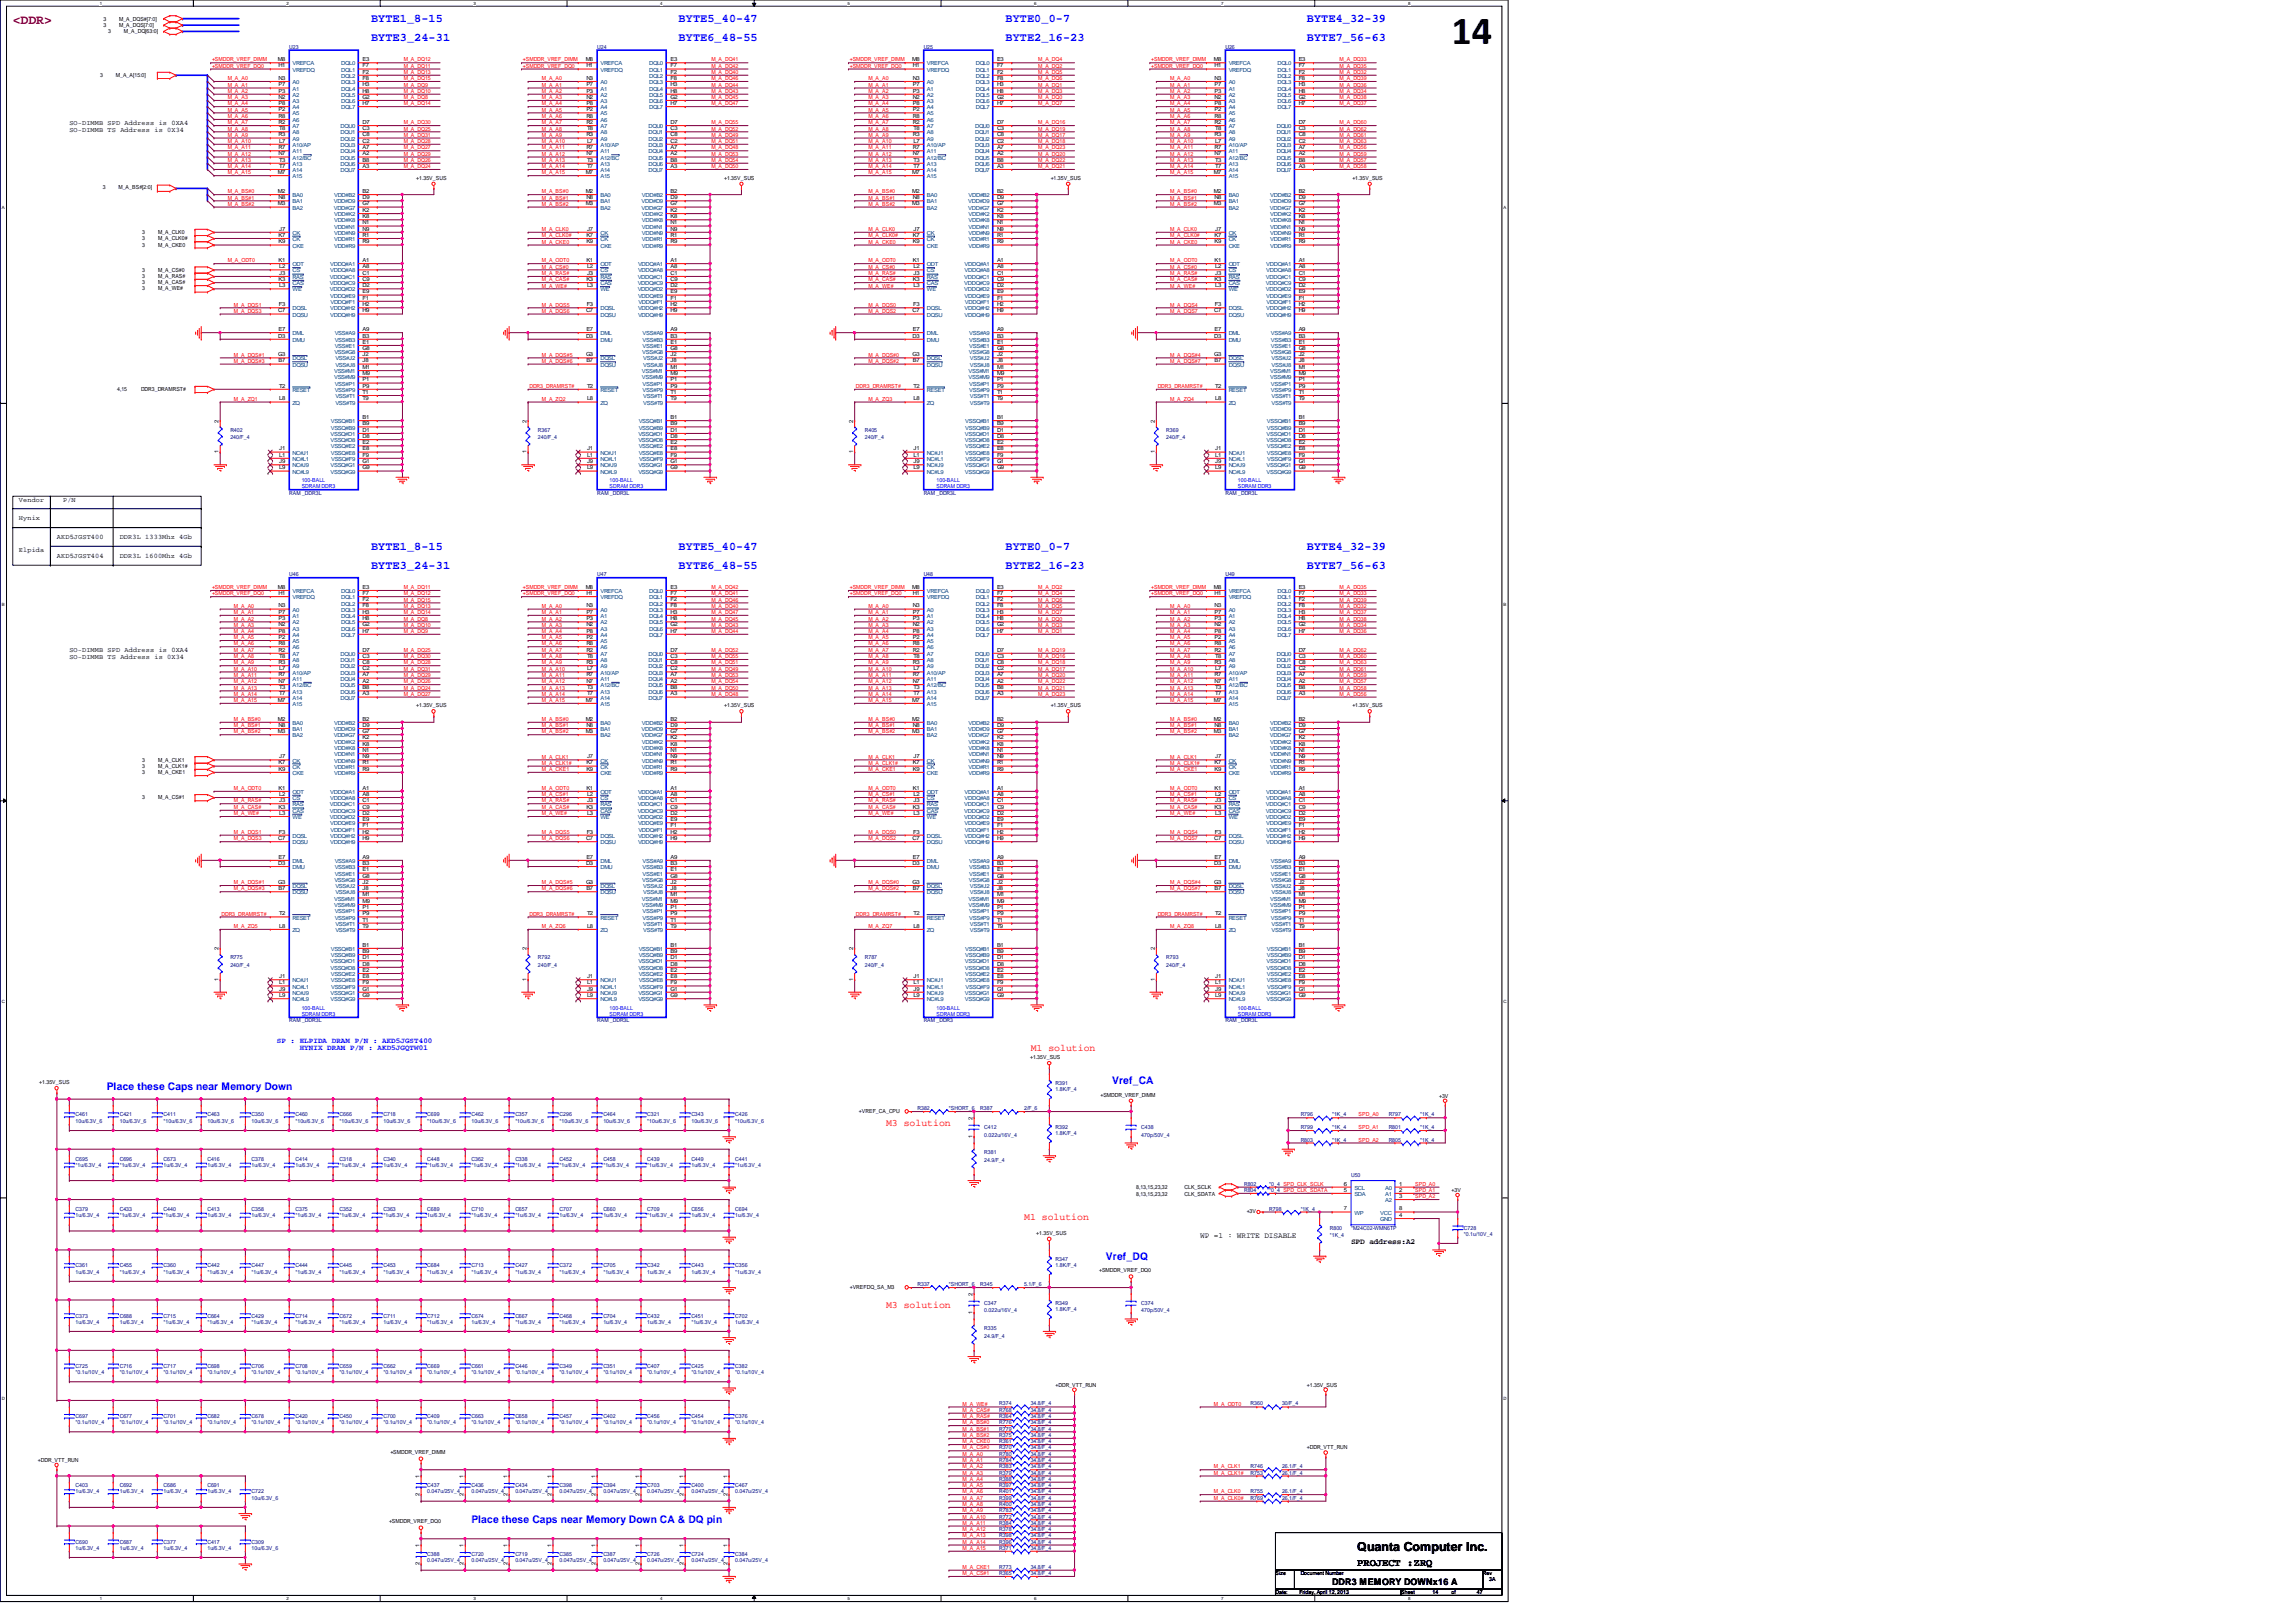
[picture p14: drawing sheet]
<svg xmlns="http://www.w3.org/2000/svg" width="297mm" height="210mm" viewBox="0 0 297 210" stroke-linecap="round" stroke-linejoin="round" font-family="sans-serif">
<defs><g id="words">
<text font-size="5.2" x="187.8" y="5.7">14</text>
<text font-size="1.7" fill="#800000" x="1.6" y="3">&lt;DDR&gt;</text>
<text font-size="1.6" x="175.6" y="200.7">Quanta Computer Inc.</text>
<g font-size="1.5" fill="#00f">
<text x="48" y="2.9">BYTE1_8-15</text>
<text x="48" y="5.3">BYTE3_24-31</text>
<text x="87.8" y="2.9">BYTE5_40-47</text>
<text x="87.8" y="5.3">BYTE6_48-55</text>
<text x="130.1" y="2.9">BYTE0_0-7</text>
<text x="130.1" y="5.3">BYTE2_16-23</text>
<text x="169.1" y="2.9">BYTE4_32-39</text>
<text x="169.1" y="5.3">BYTE7_56-63</text>
<text x="48" y="71.2">BYTE1_8-15</text>
<text x="87.8" y="71.2">BYTE5_40-47</text>
<text x="130.1" y="71.2">BYTE0_0-7</text>
<text x="169.1" y="71.2">BYTE4_32-39</text>
<text x="48" y="73.6">BYTE3_24-31</text>
<text x="87.8" y="73.6">BYTE6_48-55</text>
<text x="130.1" y="73.6">BYTE2_16-23</text>
<text x="169.1" y="73.6">BYTE7_56-63</text>
</g>
<g font-size="1.4" fill="#00f">
<text x="13.8" y="141.1">Place these Caps near Memory Down</text>
<text x="143.9" y="140.3">Vref_CA</text>
<text x="143.1" y="163">Vref_DQ</text>
<text x="61" y="197.1">Place these Caps near Memory Down CA &amp; DQ pin</text>
</g>
<text font-size="1.4" x="175.6" y="202.6">PROJECT :ZRQ</text>
<g font-size="1.3" fill="#f00">
<text x="133.3" y="136">M1 solution</text>
<text x="114.6" y="145.7">M3 solution</text>
<text x="132.5" y="157.9">M1 solution</text>
<text x="114.6" y="169.3">M3 solution</text>
</g>
<text font-size="1.2" x="172.3" y="205.1">DDR3 MEMORY DOWNx16 A</text>
<g font-size="1" fill="#00f">
<text x="35.8" y="135">SP : ELPIDA DRAM P/N : AKD5JGST400</text>
<text x="38.8" y="135.9">HYNIX DRAM P/N : AKD5JGQTW01</text>
</g>
<g font-size="1">
<text x="155.3" y="160.1">WP =1 : WRITE DISABLE</text>
<text x="174.8" y="161">SPD address:A2</text>
</g>
<g font-size=".9">
<text x="9" y="16.2">SO-DIMMB SPD Address is 0XA4</text>
<text x="9" y="17.1">SO-DIMMB TS Address is 0X34</text>
<text x="2.5" y="64.9">Vendor</text>
<text x="8.2" y="64.9">P/N</text>
<text x="2.5" y="67.4">Hynix</text>
<text x="2.5" y="71.4">Elpida</text>
<text x="7.4" y="69.8">AKD5JGST400</text>
<text x="15.5" y="69.8">DDR3L 1333Mhz 4Gb</text>
<text x="7.4" y="72.2">AKD5JGST404</text>
<text x="15.5" y="72.2">DDR3L 1600Mhz 4Gb</text>
<text x="9" y="84.4">SO-DIMMB SPD Address is 0XA4</text>
<text x="9" y="85.3">SO-DIMMB TS Address is 0X34</text>
</g>
<g font-size=".7">
<text x="13.4" y="2.7">3</text>
<text x="13.4" y="3.5">3</text>
<text x="14" y="4.3">3</text>
<text x="15.4" y="2.7">M_A_DQS#[7:0]</text>
<text x="15.4" y="3.5">M_A_DQS[7:0]</text>
<text x="16" y="4.3">M_A_DQ[63:0]</text>
<text x="13" y="10">3</text>
<text x="15" y="10">M_A_A[15:0]</text>
<text x="35.9" y="7.9">M8</text>
<text x="36" y="12">P3</text>
<text x="36" y="10.3">N3</text>
<text x="36" y="11.2">P7</text>
<text x="36" y="8.7">H1</text>
<text x="46.9" y="7.9">E3</text>
<text x="46.9" y="8.7">F7</text>
<text x="46.9" y="9.5">F2</text>
<text x="46.9" y="10.3">F8</text>
<text x="46.9" y="11.2">H3</text>
<text x="46.9" y="12">H8</text>
<text x="75.8" y="7.9">M8</text>
<text x="75.9" y="12">P3</text>
<text x="75.9" y="10.3">N3</text>
<text x="75.9" y="11.2">P7</text>
<text x="75.9" y="8.7">H1</text>
<text x="86.7" y="7.9">E3</text>
<text x="86.7" y="8.7">F7</text>
<text x="86.7" y="9.5">F2</text>
<text x="86.7" y="10.3">F8</text>
<text x="86.7" y="11.2">H3</text>
<text x="86.7" y="12">H8</text>
<text x="118" y="7.9">M8</text>
<text x="118.1" y="12">P3</text>
<text x="118.1" y="10.3">N3</text>
<text x="118.1" y="11.2">P7</text>
<text x="118.1" y="8.7">H1</text>
<text x="129" y="7.9">E3</text>
<text x="129" y="8.7">F7</text>
<text x="129" y="9.5">F2</text>
<text x="129" y="10.3">F8</text>
<text x="129" y="11.2">H3</text>
<text x="129" y="12">H8</text>
<text x="157.1" y="7.9">M8</text>
<text x="157.1" y="12">P3</text>
<text x="157.1" y="10.3">N3</text>
<text x="157.1" y="11.2">P7</text>
<text x="157.1" y="8.7">H1</text>
<text x="168" y="7.9">E3</text>
<text x="168" y="8.7">F7</text>
<text x="168" y="9.5">F2</text>
<text x="168" y="10.3">F8</text>
<text x="168" y="11.2">H3</text>
<text x="168" y="12">H8</text>
<text x="36" y="12.8">N2</text>
<text x="36" y="13.6">P8</text>
<text x="36" y="14.4">P2</text>
<text x="36" y="15.2">R8</text>
<text x="36" y="16">R2</text>
<text x="36" y="17.7">R3</text>
<text x="36.1" y="16.8">T8</text>
<text x="46.9" y="12.8">G2</text>
<text x="46.9" y="13.6">H7</text>
<text x="46.9" y="16.8">C3</text>
<text x="46.9" y="17.7">C8</text>
<text x="46.9" y="16">D7</text>
<text x="75.9" y="12.8">N2</text>
<text x="75.9" y="13.6">P8</text>
<text x="75.9" y="14.4">P2</text>
<text x="75.9" y="15.2">R8</text>
<text x="75.9" y="16">R2</text>
<text x="75.9" y="17.7">R3</text>
<text x="75.9" y="16.8">T8</text>
<text x="86.7" y="12.8">G2</text>
<text x="86.7" y="13.6">H7</text>
<text x="86.7" y="16.8">C3</text>
<text x="86.7" y="17.7">C8</text>
<text x="86.7" y="16">D7</text>
<text x="118.1" y="12.8">N2</text>
<text x="118.1" y="13.6">P8</text>
<text x="118.1" y="14.4">P2</text>
<text x="118.1" y="15.2">R8</text>
<text x="118.1" y="16">R2</text>
<text x="118.1" y="17.7">R3</text>
<text x="118.2" y="16.8">T8</text>
<text x="129" y="12.8">G2</text>
<text x="129" y="13.6">H7</text>
<text x="129" y="16.8">C3</text>
<text x="129" y="17.7">C8</text>
<text x="129" y="16">D7</text>
<text x="157.1" y="12.8">N2</text>
<text x="157.1" y="13.6">P8</text>
<text x="157.1" y="14.4">P2</text>
<text x="157.1" y="15.2">R8</text>
<text x="157.1" y="16">R2</text>
<text x="157.1" y="17.7">R3</text>
<text x="157.2" y="16.8">T8</text>
<text x="168" y="12.8">G2</text>
<text x="168" y="13.6">H7</text>
<text x="168" y="16.8">C3</text>
<text x="168" y="17.7">C8</text>
<text x="168" y="16">D7</text>
<text x="35.9" y="22.5">M7</text>
<text x="36" y="19.3">R7</text>
<text x="36" y="20.1">N7</text>
<text x="36.1" y="18.5">L7</text>
<text x="36.1" y="20.9">T3</text>
<text x="36.1" y="21.7">T7</text>
<text x="46.9" y="18.5">C2</text>
<text x="46.9" y="19.3">A7</text>
<text x="46.9" y="20.1">A2</text>
<text x="46.9" y="20.9">B8</text>
<text x="46.9" y="21.7">A3</text>
<text x="53.8" y="23.2">+1.35V_SUS</text>
<text x="75.8" y="22.5">M7</text>
<text x="75.9" y="19.3">R7</text>
<text x="75.9" y="20.1">N7</text>
<text x="75.9" y="18.5">L7</text>
<text x="75.9" y="20.9">T3</text>
<text x="75.9" y="21.7">T7</text>
<text x="86.7" y="18.5">C2</text>
<text x="86.7" y="19.3">A7</text>
<text x="86.7" y="20.1">A2</text>
<text x="86.7" y="20.9">B8</text>
<text x="86.7" y="21.7">A3</text>
<text x="93.7" y="23.2">+1.35V_SUS</text>
<text x="118" y="22.5">M7</text>
<text x="118.1" y="19.3">R7</text>
<text x="118.1" y="20.1">N7</text>
<text x="118.2" y="18.5">L7</text>
<text x="118.2" y="20.9">T3</text>
<text x="118.2" y="21.7">T7</text>
<text x="129" y="18.5">C2</text>
<text x="129" y="19.3">A7</text>
<text x="129" y="20.1">A2</text>
<text x="129" y="20.9">B8</text>
<text x="129" y="21.7">A3</text>
<text x="135.9" y="23.2">+1.35V_SUS</text>
<text x="157.1" y="22.5">M7</text>
<text x="157.1" y="19.3">R7</text>
<text x="157.1" y="20.1">N7</text>
<text x="157.2" y="18.5">L7</text>
<text x="157.2" y="20.9">T3</text>
<text x="157.2" y="21.7">T7</text>
<text x="168" y="18.5">C2</text>
<text x="168" y="19.3">A7</text>
<text x="168" y="20.1">A2</text>
<text x="168" y="20.9">B8</text>
<text x="168" y="21.7">A3</text>
<text x="175" y="23.2">+1.35V_SUS</text>
<text x="13.3" y="24.5">3</text>
<text x="15.3" y="24.5">M_A_BS#[2:0]</text>
<text x="35.9" y="25">M2</text>
<text x="35.9" y="26.6">M3</text>
<text x="36" y="25.8">N8</text>
<text x="36.1" y="29.8">J7</text>
<text x="46.9" y="25">B2</text>
<text x="46.9" y="25.8">D9</text>
<text x="46.9" y="26.6">G7</text>
<text x="46.9" y="27.4">K2</text>
<text x="46.9" y="28.2">K8</text>
<text x="46.9" y="29">N1</text>
<text x="46.9" y="29.8">N9</text>
<text x="75.8" y="25">M2</text>
<text x="75.8" y="26.6">M3</text>
<text x="75.9" y="25.8">N8</text>
<text x="75.9" y="29.8">J7</text>
<text x="86.7" y="25">B2</text>
<text x="86.7" y="25.8">D9</text>
<text x="86.7" y="26.6">G7</text>
<text x="86.7" y="27.4">K2</text>
<text x="86.7" y="28.2">K8</text>
<text x="86.7" y="29">N1</text>
<text x="86.7" y="29.8">N9</text>
<text x="118" y="25">M2</text>
<text x="118" y="26.6">M3</text>
<text x="118.1" y="25.8">N8</text>
<text x="118.2" y="29.8">J7</text>
<text x="129" y="25">B2</text>
<text x="129" y="25.8">D9</text>
<text x="129" y="26.6">G7</text>
<text x="129" y="27.4">K2</text>
<text x="129" y="28.2">K8</text>
<text x="129" y="29">N1</text>
<text x="129" y="29.8">N9</text>
<text x="157.1" y="25">M2</text>
<text x="157.1" y="26.6">M3</text>
<text x="157.1" y="25.8">N8</text>
<text x="157.2" y="29.8">J7</text>
<text x="168" y="25">B2</text>
<text x="168" y="25.8">D9</text>
<text x="168" y="26.6">G7</text>
<text x="168" y="27.4">K2</text>
<text x="168" y="28.2">K8</text>
<text x="168" y="29">N1</text>
<text x="168" y="29.8">N9</text>
<text x="18.4" y="35.2">3</text>
<text x="18.4" y="30.3">3</text>
<text x="18.4" y="31.1">3</text>
<text x="18.4" y="31.9">3</text>
<text x="18.4" y="36">3</text>
<text x="20.4" y="35.2">M_A_CS#0</text>
<text x="20.4" y="30.3">M_A_CLK0</text>
<text x="20.4" y="31.1">M_A_CLK0#</text>
<text x="20.4" y="31.9">M_A_CKE0</text>
<text x="20.4" y="36">M_A_RAS#</text>
<text x="36" y="31.5">K9</text>
<text x="36" y="30.6">K7</text>
<text x="36" y="33.9">K1</text>
<text x="36.1" y="35.6">J3</text>
<text x="36.1" y="34.7">L2</text>
<text x="46.9" y="33.9">A1</text>
<text x="46.9" y="34.7">A8</text>
<text x="46.9" y="35.6">C1</text>
<text x="46.9" y="30.6">R1</text>
<text x="46.9" y="31.5">R9</text>
<text x="75.9" y="31.5">K9</text>
<text x="75.9" y="30.6">K7</text>
<text x="75.9" y="33.9">K1</text>
<text x="75.9" y="35.6">J3</text>
<text x="75.9" y="34.7">L2</text>
<text x="86.7" y="33.9">A1</text>
<text x="86.7" y="34.7">A8</text>
<text x="86.7" y="35.6">C1</text>
<text x="86.7" y="30.6">R1</text>
<text x="86.7" y="31.5">R9</text>
<text x="118.1" y="31.5">K9</text>
<text x="118.1" y="30.6">K7</text>
<text x="118.1" y="33.9">K1</text>
<text x="118.2" y="35.6">J3</text>
<text x="118.2" y="34.7">L2</text>
<text x="129" y="33.9">A1</text>
<text x="129" y="34.7">A8</text>
<text x="129" y="35.6">C1</text>
<text x="129" y="30.6">R1</text>
<text x="129" y="31.5">R9</text>
<text x="157.1" y="31.5">K9</text>
<text x="157.1" y="30.6">K7</text>
<text x="157.1" y="33.9">K1</text>
<text x="157.2" y="35.6">J3</text>
<text x="157.2" y="34.7">L2</text>
<text x="168" y="33.9">A1</text>
<text x="168" y="34.7">A8</text>
<text x="168" y="35.6">C1</text>
<text x="168" y="30.6">R1</text>
<text x="168" y="31.5">R9</text>
<text x="18.4" y="36.8">3</text>
<text x="18.4" y="37.6">3</text>
<text x="20.4" y="36.8">M_A_CAS#</text>
<text x="20.4" y="37.6">M_A_WE#</text>
<text x="36" y="40.4">C7</text>
<text x="36" y="36.4">K3</text>
<text x="36.1" y="39.6">F3</text>
<text x="36.1" y="37.2">L3</text>
<text x="46.9" y="36.4">C9</text>
<text x="46.9" y="38">E9</text>
<text x="46.9" y="38.8">F1</text>
<text x="46.9" y="39.6">H2</text>
<text x="46.9" y="40.4">H9</text>
<text x="46.9" y="37.2">D2</text>
<text x="75.8" y="40.4">C7</text>
<text x="75.9" y="36.4">K3</text>
<text x="75.9" y="39.6">F3</text>
<text x="75.9" y="37.2">L3</text>
<text x="86.7" y="36.4">C9</text>
<text x="86.7" y="38">E9</text>
<text x="86.7" y="38.8">F1</text>
<text x="86.7" y="39.6">H2</text>
<text x="86.7" y="40.4">H9</text>
<text x="86.7" y="37.2">D2</text>
<text x="118.1" y="40.4">C7</text>
<text x="118.1" y="36.4">K3</text>
<text x="118.1" y="39.6">F3</text>
<text x="118.2" y="37.2">L3</text>
<text x="129" y="36.4">C9</text>
<text x="129" y="38">E9</text>
<text x="129" y="38.8">F1</text>
<text x="129" y="39.6">H2</text>
<text x="129" y="40.4">H9</text>
<text x="129" y="37.2">D2</text>
<text x="157.1" y="40.4">C7</text>
<text x="157.1" y="36.4">K3</text>
<text x="157.2" y="39.6">F3</text>
<text x="157.2" y="37.2">L3</text>
<text x="168" y="36.4">C9</text>
<text x="168" y="38">E9</text>
<text x="168" y="38.8">F1</text>
<text x="168" y="39.6">H2</text>
<text x="168" y="40.4">H9</text>
<text x="168" y="37.2">D2</text>
<text x="36" y="43.7">D3</text>
<text x="36" y="46.1">G3</text>
<text x="36" y="46.9">B7</text>
<text x="36" y="42.8">E7</text>
<text x="46.9" y="42.8">A9</text>
<text x="46.9" y="44.5">E1</text>
<text x="46.9" y="43.7">B3</text>
<text x="46.9" y="45.3">G8</text>
<text x="46.9" y="46.1">J2</text>
<text x="46.9" y="46.9">J8</text>
<text x="46.9" y="47.8">M1</text>
<text x="75.8" y="43.7">D3</text>
<text x="75.8" y="46.1">G3</text>
<text x="75.9" y="46.9">B7</text>
<text x="75.9" y="42.8">E7</text>
<text x="86.7" y="42.8">A9</text>
<text x="86.7" y="44.5">E1</text>
<text x="86.7" y="43.7">B3</text>
<text x="86.7" y="45.3">G8</text>
<text x="86.7" y="46.1">J2</text>
<text x="86.7" y="46.9">J8</text>
<text x="86.7" y="47.8">M1</text>
<text x="118.1" y="43.7">D3</text>
<text x="118.1" y="46.1">G3</text>
<text x="118.1" y="46.9">B7</text>
<text x="118.1" y="42.8">E7</text>
<text x="129" y="42.8">A9</text>
<text x="129" y="44.5">E1</text>
<text x="129" y="43.7">B3</text>
<text x="129" y="45.3">G8</text>
<text x="129" y="46.1">J2</text>
<text x="129" y="46.9">J8</text>
<text x="129" y="47.8">M1</text>
<text x="157.1" y="43.7">D3</text>
<text x="157.1" y="46.1">G3</text>
<text x="157.1" y="46.9">B7</text>
<text x="157.1" y="42.8">E7</text>
<text x="168" y="42.8">A9</text>
<text x="168" y="44.5">E1</text>
<text x="168" y="43.7">B3</text>
<text x="168" y="45.3">G8</text>
<text x="168" y="46.1">J2</text>
<text x="168" y="46.9">J8</text>
<text x="168" y="47.8">M1</text>
<text x="15.2" y="50.5">4,15</text>
<text x="18.2" y="50.5">DDR3_DRAMRST#</text>
<text x="36.1" y="51.8">L8</text>
<text x="36.1" y="50.2">T2</text>
<text x="46.9" y="48.6">M9</text>
<text x="46.9" y="49.4">P1</text>
<text x="46.9" y="50.2">P9</text>
<text x="46.9" y="51">T1</text>
<text x="46.9" y="51.8">T9</text>
<text x="75.9" y="51.8">L8</text>
<text x="75.9" y="50.2">T2</text>
<text x="86.7" y="48.6">M9</text>
<text x="86.7" y="49.4">P1</text>
<text x="86.7" y="50.2">P9</text>
<text x="86.7" y="51">T1</text>
<text x="86.7" y="51.8">T9</text>
<text x="118.2" y="51.8">L8</text>
<text x="118.2" y="50.2">T2</text>
<text x="129" y="48.6">M9</text>
<text x="129" y="49.4">P1</text>
<text x="129" y="50.2">P9</text>
<text x="129" y="51">T1</text>
<text x="129" y="51.8">T9</text>
<text x="157.2" y="51.8">L8</text>
<text x="157.2" y="50.2">T2</text>
<text x="168" y="48.6">M9</text>
<text x="168" y="49.4">P1</text>
<text x="168" y="50.2">P9</text>
<text x="168" y="51">T1</text>
<text x="168" y="51.8">T9</text>
<text x="28.3" y="58.7" transform="rotate(-90 28.3 58.7)">1</text>
<text x="28.3" y="54.7" transform="rotate(-90 28.3 54.7)">2</text>
<text x="36.1" y="58.3">J1</text>
<text x="36.1" y="59.1">L1</text>
<text x="36.1" y="59.9">J9</text>
<text x="46.9" y="55.9">D1</text>
<text x="46.9" y="54.2">B1</text>
<text x="46.9" y="55">B9</text>
<text x="46.9" y="56.7">D8</text>
<text x="46.9" y="57.5">E2</text>
<text x="46.9" y="58.3">E8</text>
<text x="46.9" y="59.1">F9</text>
<text x="46.9" y="59.9">G1</text>
<text x="68.1" y="58.7" transform="rotate(-90 68.1 58.7)">1</text>
<text x="68.1" y="54.7" transform="rotate(-90 68.1 54.7)">2</text>
<text x="75.9" y="58.3">J1</text>
<text x="75.9" y="59.1">L1</text>
<text x="75.9" y="59.9">J9</text>
<text x="86.7" y="55.9">D1</text>
<text x="86.7" y="54.2">B1</text>
<text x="86.7" y="55">B9</text>
<text x="86.7" y="56.7">D8</text>
<text x="86.7" y="57.5">E2</text>
<text x="86.7" y="58.3">E8</text>
<text x="86.7" y="59.1">F9</text>
<text x="86.7" y="59.9">G1</text>
<text x="110.4" y="58.7" transform="rotate(-90 110.4 58.7)">1</text>
<text x="110.4" y="54.7" transform="rotate(-90 110.4 54.7)">2</text>
<text x="118.2" y="58.3">J1</text>
<text x="118.2" y="59.1">L1</text>
<text x="118.2" y="59.9">J9</text>
<text x="129" y="55.9">D1</text>
<text x="129" y="54.2">B1</text>
<text x="129" y="55">B9</text>
<text x="129" y="56.7">D8</text>
<text x="129" y="57.5">E2</text>
<text x="129" y="58.3">E8</text>
<text x="129" y="59.1">F9</text>
<text x="129" y="59.9">G1</text>
<text x="149.4" y="58.7" transform="rotate(-90 149.4 58.7)">1</text>
<text x="149.4" y="54.7" transform="rotate(-90 149.4 54.7)">2</text>
<text x="157.2" y="58.3">J1</text>
<text x="157.2" y="59.1">L1</text>
<text x="157.2" y="59.9">J9</text>
<text x="168" y="55.9">D1</text>
<text x="168" y="54.2">B1</text>
<text x="168" y="55">B9</text>
<text x="168" y="56.7">D8</text>
<text x="168" y="57.5">E2</text>
<text x="168" y="58.3">E8</text>
<text x="168" y="59.1">F9</text>
<text x="168" y="59.9">G1</text>
<text x="36.1" y="60.7">L9</text>
<text x="46.9" y="60.7">G9</text>
<text x="75.9" y="60.7">L9</text>
<text x="86.7" y="60.7">G9</text>
<text x="118.2" y="60.7">L9</text>
<text x="129" y="60.7">G9</text>
<text x="157.2" y="60.7">L9</text>
<text x="168" y="60.7">G9</text>
<text x="35.9" y="76.2">M8</text>
<text x="36" y="77">H1</text>
<text x="46.9" y="76.2">E3</text>
<text x="46.9" y="77">F7</text>
<text x="46.9" y="77.8">F2</text>
<text x="75.8" y="76.2">M8</text>
<text x="75.9" y="77">H1</text>
<text x="86.7" y="76.2">E3</text>
<text x="86.7" y="77">F7</text>
<text x="86.7" y="77.8">F2</text>
<text x="118" y="76.2">M8</text>
<text x="118.1" y="77">H1</text>
<text x="129" y="76.2">E3</text>
<text x="129" y="77">F7</text>
<text x="129" y="77.8">F2</text>
<text x="157.1" y="76.2">M8</text>
<text x="157.1" y="77">H1</text>
<text x="168" y="76.2">E3</text>
<text x="168" y="77">F7</text>
<text x="168" y="77.8">F2</text>
<text x="36" y="80.3">P3</text>
<text x="36" y="81.1">N2</text>
<text x="36" y="81.9">P8</text>
<text x="36" y="82.7">P2</text>
<text x="36" y="83.5">R8</text>
<text x="36" y="78.6">N3</text>
<text x="36" y="79.4">P7</text>
<text x="46.9" y="78.6">F8</text>
<text x="46.9" y="79.4">H3</text>
<text x="46.9" y="80.3">H8</text>
<text x="46.9" y="81.1">G2</text>
<text x="46.9" y="81.9">H7</text>
<text x="75.9" y="80.3">P3</text>
<text x="75.9" y="81.1">N2</text>
<text x="75.9" y="81.9">P8</text>
<text x="75.9" y="82.7">P2</text>
<text x="75.9" y="83.5">R8</text>
<text x="75.9" y="78.6">N3</text>
<text x="75.9" y="79.4">P7</text>
<text x="86.7" y="78.6">F8</text>
<text x="86.7" y="79.4">H3</text>
<text x="86.7" y="80.3">H8</text>
<text x="86.7" y="81.1">G2</text>
<text x="86.7" y="81.9">H7</text>
<text x="118.1" y="80.3">P3</text>
<text x="118.1" y="81.1">N2</text>
<text x="118.1" y="81.9">P8</text>
<text x="118.1" y="82.7">P2</text>
<text x="118.1" y="83.5">R8</text>
<text x="118.1" y="78.6">N3</text>
<text x="118.1" y="79.4">P7</text>
<text x="129" y="78.6">F8</text>
<text x="129" y="79.4">H3</text>
<text x="129" y="80.3">H8</text>
<text x="129" y="81.1">G2</text>
<text x="129" y="81.9">H7</text>
<text x="157.1" y="80.3">P3</text>
<text x="157.1" y="81.1">N2</text>
<text x="157.1" y="81.9">P8</text>
<text x="157.1" y="82.7">P2</text>
<text x="157.1" y="83.5">R8</text>
<text x="157.1" y="78.6">N3</text>
<text x="157.1" y="79.4">P7</text>
<text x="168" y="78.6">F8</text>
<text x="168" y="79.4">H3</text>
<text x="168" y="80.3">H8</text>
<text x="168" y="81.1">G2</text>
<text x="168" y="81.9">H7</text>
<text x="36" y="84.3">R2</text>
<text x="36" y="85.9">R3</text>
<text x="36" y="87.5">R7</text>
<text x="36" y="88.4">N7</text>
<text x="36.1" y="85.1">T8</text>
<text x="36.1" y="86.7">L7</text>
<text x="36.1" y="89.2">T3</text>
<text x="46.9" y="85.1">C3</text>
<text x="46.9" y="85.9">C8</text>
<text x="46.9" y="86.7">C2</text>
<text x="46.9" y="87.5">A7</text>
<text x="46.9" y="88.4">A2</text>
<text x="46.9" y="89.2">B8</text>
<text x="46.9" y="84.3">D7</text>
<text x="75.9" y="84.3">R2</text>
<text x="75.9" y="85.9">R3</text>
<text x="75.9" y="87.5">R7</text>
<text x="75.9" y="88.4">N7</text>
<text x="75.9" y="85.1">T8</text>
<text x="75.9" y="86.7">L7</text>
<text x="75.9" y="89.2">T3</text>
<text x="86.7" y="85.1">C3</text>
<text x="86.7" y="85.9">C8</text>
<text x="86.7" y="86.7">C2</text>
<text x="86.7" y="87.5">A7</text>
<text x="86.7" y="88.4">A2</text>
<text x="86.7" y="89.2">B8</text>
<text x="86.7" y="84.3">D7</text>
<text x="118.1" y="84.3">R2</text>
<text x="118.1" y="85.9">R3</text>
<text x="118.1" y="87.5">R7</text>
<text x="118.1" y="88.4">N7</text>
<text x="118.2" y="85.1">T8</text>
<text x="118.2" y="86.7">L7</text>
<text x="118.2" y="89.2">T3</text>
<text x="129" y="85.1">C3</text>
<text x="129" y="85.9">C8</text>
<text x="129" y="86.7">C2</text>
<text x="129" y="87.5">A7</text>
<text x="129" y="88.4">A2</text>
<text x="129" y="89.2">B8</text>
<text x="129" y="84.3">D7</text>
<text x="157.1" y="84.3">R2</text>
<text x="157.1" y="85.9">R3</text>
<text x="157.1" y="87.5">R7</text>
<text x="157.1" y="88.4">N7</text>
<text x="157.2" y="85.1">T8</text>
<text x="157.2" y="86.7">L7</text>
<text x="157.2" y="89.2">T3</text>
<text x="168" y="85.1">C3</text>
<text x="168" y="85.9">C8</text>
<text x="168" y="86.7">C2</text>
<text x="168" y="87.5">A7</text>
<text x="168" y="88.4">A2</text>
<text x="168" y="89.2">B8</text>
<text x="168" y="84.3">D7</text>
<text x="35.9" y="93.3">M2</text>
<text x="35.9" y="90.8">M7</text>
<text x="35.9" y="94.9">M3</text>
<text x="36" y="94.1">N8</text>
<text x="36.1" y="90">T7</text>
<text x="46.9" y="93.3">B2</text>
<text x="46.9" y="94.1">D9</text>
<text x="46.9" y="94.9">G7</text>
<text x="46.9" y="95.7">K2</text>
<text x="46.9" y="90">A3</text>
<text x="53.8" y="91.5">+1.35V_SUS</text>
<text x="75.8" y="93.3">M2</text>
<text x="75.8" y="90.8">M7</text>
<text x="75.8" y="94.9">M3</text>
<text x="75.9" y="94.1">N8</text>
<text x="75.9" y="90">T7</text>
<text x="86.7" y="93.3">B2</text>
<text x="86.7" y="94.1">D9</text>
<text x="86.7" y="94.9">G7</text>
<text x="86.7" y="95.7">K2</text>
<text x="86.7" y="90">A3</text>
<text x="93.7" y="91.5">+1.35V_SUS</text>
<text x="118" y="93.3">M2</text>
<text x="118" y="90.8">M7</text>
<text x="118" y="94.9">M3</text>
<text x="118.1" y="94.1">N8</text>
<text x="118.2" y="90">T7</text>
<text x="129" y="93.3">B2</text>
<text x="129" y="94.1">D9</text>
<text x="129" y="94.9">G7</text>
<text x="129" y="95.7">K2</text>
<text x="129" y="90">A3</text>
<text x="135.9" y="91.5">+1.35V_SUS</text>
<text x="157.1" y="93.3">M2</text>
<text x="157.1" y="90.8">M7</text>
<text x="157.1" y="94.9">M3</text>
<text x="157.1" y="94.1">N8</text>
<text x="157.2" y="90">T7</text>
<text x="168" y="93.3">B2</text>
<text x="168" y="94.1">D9</text>
<text x="168" y="94.9">G7</text>
<text x="168" y="95.7">K2</text>
<text x="168" y="90">A3</text>
<text x="175" y="91.5">+1.35V_SUS</text>
<text x="18.4" y="98.6">3</text>
<text x="18.4" y="99.4">3</text>
<text x="18.4" y="100.2">3</text>
<text x="20.4" y="98.6">M_A_CLK1</text>
<text x="20.4" y="99.4">M_A_CLK1#</text>
<text x="20.4" y="100.2">M_A_CKE1</text>
<text x="36" y="99.7">K9</text>
<text x="36" y="98.9">K7</text>
<text x="36.1" y="98.1">J7</text>
<text x="46.9" y="96.5">K8</text>
<text x="46.9" y="97.3">N1</text>
<text x="46.9" y="98.1">N9</text>
<text x="46.9" y="98.9">R1</text>
<text x="46.9" y="99.7">R9</text>
<text x="75.9" y="99.7">K9</text>
<text x="75.9" y="98.9">K7</text>
<text x="75.9" y="98.1">J7</text>
<text x="86.7" y="96.5">K8</text>
<text x="86.7" y="97.3">N1</text>
<text x="86.7" y="98.1">N9</text>
<text x="86.7" y="98.9">R1</text>
<text x="86.7" y="99.7">R9</text>
<text x="118.1" y="99.7">K9</text>
<text x="118.1" y="98.9">K7</text>
<text x="118.2" y="98.1">J7</text>
<text x="129" y="96.5">K8</text>
<text x="129" y="97.3">N1</text>
<text x="129" y="98.1">N9</text>
<text x="129" y="98.9">R1</text>
<text x="129" y="99.7">R9</text>
<text x="157.1" y="99.7">K9</text>
<text x="157.1" y="98.9">K7</text>
<text x="157.2" y="98.1">J7</text>
<text x="168" y="96.5">K8</text>
<text x="168" y="97.3">N1</text>
<text x="168" y="98.1">N9</text>
<text x="168" y="98.9">R1</text>
<text x="168" y="99.7">R9</text>
<text x="18.4" y="103.5">3</text>
<text x="20.4" y="103.5">M_A_CS#1</text>
<text x="36" y="104.6">K3</text>
<text x="36" y="102.2">K1</text>
<text x="36.1" y="107.9">F3</text>
<text x="36.1" y="105.5">L3</text>
<text x="36.1" y="103.8">J3</text>
<text x="36.1" y="103">L2</text>
<text x="46.9" y="102.2">A1</text>
<text x="46.9" y="103">A8</text>
<text x="46.9" y="103.8">C1</text>
<text x="46.9" y="104.6">C9</text>
<text x="46.9" y="106.3">E9</text>
<text x="46.9" y="107.1">F1</text>
<text x="46.9" y="107.9">H2</text>
<text x="46.9" y="105.5">D2</text>
<text x="75.9" y="104.6">K3</text>
<text x="75.9" y="102.2">K1</text>
<text x="75.9" y="107.9">F3</text>
<text x="75.9" y="105.5">L3</text>
<text x="75.9" y="103.8">J3</text>
<text x="75.9" y="103">L2</text>
<text x="86.7" y="102.2">A1</text>
<text x="86.7" y="103">A8</text>
<text x="86.7" y="103.8">C1</text>
<text x="86.7" y="104.6">C9</text>
<text x="86.7" y="106.3">E9</text>
<text x="86.7" y="107.1">F1</text>
<text x="86.7" y="107.9">H2</text>
<text x="86.7" y="105.5">D2</text>
<text x="118.1" y="104.6">K3</text>
<text x="118.1" y="102.2">K1</text>
<text x="118.1" y="107.9">F3</text>
<text x="118.2" y="105.5">L3</text>
<text x="118.2" y="103.8">J3</text>
<text x="118.2" y="103">L2</text>
<text x="129" y="102.2">A1</text>
<text x="129" y="103">A8</text>
<text x="129" y="103.8">C1</text>
<text x="129" y="104.6">C9</text>
<text x="129" y="106.3">E9</text>
<text x="129" y="107.1">F1</text>
<text x="129" y="107.9">H2</text>
<text x="129" y="105.5">D2</text>
<text x="157.1" y="104.6">K3</text>
<text x="157.1" y="102.2">K1</text>
<text x="157.2" y="107.9">F3</text>
<text x="157.2" y="105.5">L3</text>
<text x="157.2" y="103.8">J3</text>
<text x="157.2" y="103">L2</text>
<text x="168" y="102.2">A1</text>
<text x="168" y="103">A8</text>
<text x="168" y="103.8">C1</text>
<text x="168" y="104.6">C9</text>
<text x="168" y="106.3">E9</text>
<text x="168" y="107.1">F1</text>
<text x="168" y="107.9">H2</text>
<text x="168" y="105.5">D2</text>
<text x="36" y="111.9">D3</text>
<text x="36" y="108.7">C7</text>
<text x="36" y="111.1">E7</text>
<text x="46.9" y="111.1">A9</text>
<text x="46.9" y="112.8">E1</text>
<text x="46.9" y="111.9">B3</text>
<text x="46.9" y="108.7">H9</text>
<text x="46.9" y="113.6">G8</text>
<text x="75.8" y="111.9">D3</text>
<text x="75.8" y="108.7">C7</text>
<text x="75.9" y="111.1">E7</text>
<text x="86.7" y="111.1">A9</text>
<text x="86.7" y="112.8">E1</text>
<text x="86.7" y="111.9">B3</text>
<text x="86.7" y="108.7">H9</text>
<text x="86.7" y="113.6">G8</text>
<text x="118.1" y="111.9">D3</text>
<text x="118.1" y="108.7">C7</text>
<text x="118.1" y="111.1">E7</text>
<text x="129" y="111.1">A9</text>
<text x="129" y="112.8">E1</text>
<text x="129" y="111.9">B3</text>
<text x="129" y="108.7">H9</text>
<text x="129" y="113.6">G8</text>
<text x="157.1" y="111.9">D3</text>
<text x="157.1" y="108.7">C7</text>
<text x="157.1" y="111.1">E7</text>
<text x="168" y="111.1">A9</text>
<text x="168" y="112.8">E1</text>
<text x="168" y="111.9">B3</text>
<text x="168" y="108.7">H9</text>
<text x="168" y="113.6">G8</text>
<text x="36" y="114.4">G3</text>
<text x="36" y="115.2">B7</text>
<text x="36.1" y="118.4">T2</text>
<text x="46.9" y="114.4">J2</text>
<text x="46.9" y="115.2">J8</text>
<text x="46.9" y="116">M1</text>
<text x="46.9" y="116.8">M9</text>
<text x="46.9" y="117.6">P1</text>
<text x="46.9" y="118.4">P9</text>
<text x="46.9" y="119.3">T1</text>
<text x="75.8" y="114.4">G3</text>
<text x="75.9" y="115.2">B7</text>
<text x="75.9" y="118.4">T2</text>
<text x="86.7" y="114.4">J2</text>
<text x="86.7" y="115.2">J8</text>
<text x="86.7" y="116">M1</text>
<text x="86.7" y="116.8">M9</text>
<text x="86.7" y="117.6">P1</text>
<text x="86.7" y="118.4">P9</text>
<text x="86.7" y="119.3">T1</text>
<text x="118.1" y="114.4">G3</text>
<text x="118.1" y="115.2">B7</text>
<text x="118.2" y="118.4">T2</text>
<text x="129" y="114.4">J2</text>
<text x="129" y="115.2">J8</text>
<text x="129" y="116">M1</text>
<text x="129" y="116.8">M9</text>
<text x="129" y="117.6">P1</text>
<text x="129" y="118.4">P9</text>
<text x="129" y="119.3">T1</text>
<text x="157.1" y="114.4">G3</text>
<text x="157.1" y="115.2">B7</text>
<text x="157.2" y="118.4">T2</text>
<text x="168" y="114.4">J2</text>
<text x="168" y="115.2">J8</text>
<text x="168" y="116">M1</text>
<text x="168" y="116.8">M9</text>
<text x="168" y="117.6">P1</text>
<text x="168" y="118.4">P9</text>
<text x="168" y="119.3">T1</text>
<text x="28.3" y="123" transform="rotate(-90 28.3 123)">2</text>
<text x="36.1" y="120.1">L8</text>
<text x="46.9" y="124.1">D1</text>
<text x="46.9" y="122.5">B1</text>
<text x="46.9" y="123.3">B9</text>
<text x="46.9" y="125">D8</text>
<text x="46.9" y="125.8">E2</text>
<text x="46.9" y="120.1">T9</text>
<text x="68.1" y="123" transform="rotate(-90 68.1 123)">2</text>
<text x="75.9" y="120.1">L8</text>
<text x="86.7" y="124.1">D1</text>
<text x="86.7" y="122.5">B1</text>
<text x="86.7" y="123.3">B9</text>
<text x="86.7" y="125">D8</text>
<text x="86.7" y="125.8">E2</text>
<text x="86.7" y="120.1">T9</text>
<text x="110.4" y="123" transform="rotate(-90 110.4 123)">2</text>
<text x="118.2" y="120.1">L8</text>
<text x="129" y="124.1">D1</text>
<text x="129" y="122.5">B1</text>
<text x="129" y="123.3">B9</text>
<text x="129" y="125">D8</text>
<text x="129" y="125.8">E2</text>
<text x="129" y="120.1">T9</text>
<text x="149.4" y="123" transform="rotate(-90 149.4 123)">2</text>
<text x="157.2" y="120.1">L8</text>
<text x="168" y="124.1">D1</text>
<text x="168" y="122.5">B1</text>
<text x="168" y="123.3">B9</text>
<text x="168" y="125">D8</text>
<text x="168" y="125.8">E2</text>
<text x="168" y="120.1">T9</text>
<text x="28.3" y="127" transform="rotate(-90 28.3 127)">1</text>
<text x="36.1" y="126.6">J1</text>
<text x="36.1" y="127.4">L1</text>
<text x="36.1" y="128.2">J9</text>
<text x="36.1" y="129">L9</text>
<text x="46.9" y="126.6">E8</text>
<text x="46.9" y="127.4">F9</text>
<text x="46.9" y="128.2">G1</text>
<text x="46.9" y="129">G9</text>
<text x="68.1" y="127" transform="rotate(-90 68.1 127)">1</text>
<text x="75.9" y="126.6">J1</text>
<text x="75.9" y="127.4">L1</text>
<text x="75.9" y="128.2">J9</text>
<text x="75.9" y="129">L9</text>
<text x="86.7" y="126.6">E8</text>
<text x="86.7" y="127.4">F9</text>
<text x="86.7" y="128.2">G1</text>
<text x="86.7" y="129">G9</text>
<text x="110.4" y="127" transform="rotate(-90 110.4 127)">1</text>
<text x="118.2" y="126.6">J1</text>
<text x="118.2" y="127.4">L1</text>
<text x="118.2" y="128.2">J9</text>
<text x="118.2" y="129">L9</text>
<text x="129" y="126.6">E8</text>
<text x="129" y="127.4">F9</text>
<text x="129" y="128.2">G1</text>
<text x="129" y="129">G9</text>
<text x="149.4" y="127" transform="rotate(-90 149.4 127)">1</text>
<text x="157.2" y="126.6">J1</text>
<text x="157.2" y="127.4">L1</text>
<text x="157.2" y="128.2">J9</text>
<text x="157.2" y="129">L9</text>
<text x="168" y="126.6">E8</text>
<text x="168" y="127.4">F9</text>
<text x="168" y="128.2">G1</text>
<text x="168" y="129">G9</text>
<text x="133.3" y="137">+1.35V_SUS</text>
<text x="5.1" y="140.3">+1.35V_SUS</text>
<text x="142.4" y="141.9">+SMDDR_VREF_DIMM</text>
<text x="186.2" y="142.1">+3V</text>
<text x="111.1" y="144">+VREF_CA_CPU</text>
<text x="125.8" y="147.3" transform="rotate(-90 125.8 147.3)">1</text>
<text x="125.8" y="144.9" transform="rotate(-90 125.8 144.9)">2</text>
<text x="147" y="153.9">8,13,15,23,32</text>
<text x="147" y="154.7">8,13,15,23,32</text>
<text x="153.2" y="153.9">CLK_SCLK</text>
<text x="153.2" y="154.7">CLK_SDATA</text>
<text x="173.9" y="153.4">6</text>
<text x="173.9" y="154.2">5</text>
<text x="181" y="153.4">1</text>
<text x="181" y="154.2">2</text>
<text x="181" y="155">3</text>
<text x="187.8" y="154.3">+3V</text>
<text x="134.1" y="159.8">+1.35V_SUS</text>
<text x="161.3" y="157">+3V</text>
<text x="173.9" y="156.6">7</text>
<text x="181" y="156.6">8</text>
<text x="181" y="157.5">4</text>
<text x="109.9" y="166.8">+VREFDQ_SA_M3</text>
<text x="125.8" y="167.7" transform="rotate(-90 125.8 167.7)">2</text>
<text x="142.2" y="164.6">+SMDDR_VREF_DQ0</text>
<text x="125.8" y="170" transform="rotate(-90 125.8 170)">1</text>
<text x="136.6" y="179.5">+DDR_VTT_RUN</text>
<text x="169.1" y="179.5">+1.35V_SUS</text>
<text x="4.9" y="189.2">+DDR_VTT_RUN</text>
<text x="50.5" y="188.2">+SMDDR_VREF_DIMM</text>
<text x="54.3" y="191.3" transform="rotate(-90 54.3 191.3)">1</text>
<text x="60" y="191.3" transform="rotate(-90 60 191.3)">1</text>
<text x="65.7" y="191.3" transform="rotate(-90 65.7 191.3)">1</text>
<text x="71.3" y="191.3" transform="rotate(-90 71.3 191.3)">1</text>
<text x="77" y="191.3" transform="rotate(-90 77 191.3)">1</text>
<text x="82.7" y="191.3" transform="rotate(-90 82.7 191.3)">1</text>
<text x="88.4" y="191.3" transform="rotate(-90 88.4 191.3)">1</text>
<text x="94.1" y="191.3" transform="rotate(-90 94.1 191.3)">1</text>
<text x="169.1" y="187.6">+DDR_VTT_RUN</text>
<text x="50.3" y="197.1">+SMDDR_VREF_DQ0</text>
<text x="54.3" y="193.6" transform="rotate(-90 54.3 193.6)">2</text>
<text x="60" y="193.6" transform="rotate(-90 60 193.6)">2</text>
<text x="65.7" y="193.6" transform="rotate(-90 65.7 193.6)">2</text>
<text x="71.3" y="193.6" transform="rotate(-90 71.3 193.6)">2</text>
<text x="77" y="193.6" transform="rotate(-90 77 193.6)">2</text>
<text x="82.7" y="193.6" transform="rotate(-90 82.7 193.6)">2</text>
<text x="88.4" y="193.6" transform="rotate(-90 88.4 193.6)">2</text>
<text x="94.1" y="193.6" transform="rotate(-90 94.1 193.6)">2</text>
<text x="54.3" y="202.5" transform="rotate(-90 54.3 202.5)">2</text>
<text x="54.3" y="200.2" transform="rotate(-90 54.3 200.2)">1</text>
<text x="60" y="202.5" transform="rotate(-90 60 202.5)">2</text>
<text x="60" y="200.2" transform="rotate(-90 60 200.2)">1</text>
<text x="65.7" y="202.5" transform="rotate(-90 65.7 202.5)">2</text>
<text x="65.7" y="200.2" transform="rotate(-90 65.7 200.2)">1</text>
<text x="71.3" y="202.5" transform="rotate(-90 71.3 202.5)">2</text>
<text x="71.3" y="200.2" transform="rotate(-90 71.3 200.2)">1</text>
<text x="77" y="202.5" transform="rotate(-90 77 202.5)">2</text>
<text x="77" y="200.2" transform="rotate(-90 77 200.2)">1</text>
<text x="82.7" y="202.5" transform="rotate(-90 82.7 202.5)">2</text>
<text x="82.7" y="200.2" transform="rotate(-90 82.7 200.2)">1</text>
<text x="88.4" y="202.5" transform="rotate(-90 88.4 202.5)">2</text>
<text x="88.4" y="200.2" transform="rotate(-90 88.4 200.2)">1</text>
<text x="94.1" y="202.5" transform="rotate(-90 94.1 202.5)">2</text>
<text x="94.1" y="200.2" transform="rotate(-90 94.1 200.2)">1</text>
<text x="165" y="203.8">Size</text>
<text x="168.3" y="203.8">Document Number</text>
<text x="191.9" y="203.8">Rev</text>
<text x="165" y="206.2">Date:</text>
<text x="168.1" y="206.2">Friday, April 12, 2013</text>
<text x="181.3" y="206.2">Sheet</text>
<text x="185.3" y="206.2">14</text>
<text x="187.8" y="206.2">of</text>
<text x="191" y="206.2">47</text>
<text x="192.7" y="204.6">3A</text>
</g>
<g font-size=".7" fill="#f00">
<text x="27.4" y="8.8">+SMDDR_VREF_DQ0</text>
<text x="27.4" y="8">+SMDDR_VREF_DIMM</text>
<text x="29.5" y="10.4">M_A_A0</text>
<text x="29.5" y="11.2">M_A_A1</text>
<text x="52.2" y="8">M_A_DQ12</text>
<text x="52.2" y="8.8">M_A_DQ11</text>
<text x="52.2" y="10.4">M_A_DQ15</text>
<text x="52.2" y="9.6">M_A_DQ13</text>
<text x="52.2" y="11.2">M_A_DQ9</text>
<text x="67.6" y="8">+SMDDR_VREF_DIMM</text>
<text x="67.6" y="8.8">+SMDDR_VREF_DQ0</text>
<text x="70.1" y="10.4">M_A_A0</text>
<text x="70.1" y="11.2">M_A_A1</text>
<text x="92" y="11.2">M_A_DQ44</text>
<text x="92" y="8">M_A_DQ41</text>
<text x="92" y="10.4">M_A_DQ46</text>
<text x="92" y="9.6">M_A_DQ40</text>
<text x="92" y="8.8">M_A_DQ42</text>
<text x="109.9" y="8">+SMDDR_VREF_DIMM</text>
<text x="109.9" y="8.8">+SMDDR_VREF_DQ0</text>
<text x="112.3" y="10.4">M_A_A0</text>
<text x="112.3" y="11.2">M_A_A1</text>
<text x="134.3" y="10.4">M_A_DQ6</text>
<text x="134.3" y="9.6">M_A_DQ5</text>
<text x="134.3" y="8.8">M_A_DQ2</text>
<text x="134.3" y="11.2">M_A_DQ1</text>
<text x="134.3" y="8">M_A_DQ4</text>
<text x="148.9" y="8">+SMDDR_VREF_DIMM</text>
<text x="148.9" y="8.8">+SMDDR_VREF_DQ0</text>
<text x="151.4" y="10.4">M_A_A0</text>
<text x="151.4" y="11.2">M_A_A1</text>
<text x="173.3" y="10.4">M_A_DQ39</text>
<text x="173.3" y="8">M_A_DQ33</text>
<text x="173.3" y="11.2">M_A_DQ36</text>
<text x="173.3" y="8.8">M_A_DQ35</text>
<text x="173.3" y="9.6">M_A_DQ32</text>
<text x="29.5" y="17.7">M_A_A9</text>
<text x="29.5" y="16.9">M_A_A8</text>
<text x="29.5" y="16.1">M_A_A7</text>
<text x="29.5" y="15.3">M_A_A6</text>
<text x="29.5" y="14.4">M_A_A5</text>
<text x="29.5" y="13.6">M_A_A4</text>
<text x="29.5" y="12">M_A_A2</text>
<text x="29.5" y="12.8">M_A_A3</text>
<text x="52.2" y="16.1">M_A_DQ30</text>
<text x="52.2" y="16.9">M_A_DQ25</text>
<text x="52.2" y="17.7">M_A_DQ31</text>
<text x="52.2" y="12">M_A_DQ10</text>
<text x="52.2" y="12.8">M_A_DQ8</text>
<text x="52.2" y="13.6">M_A_DQ14</text>
<text x="70.1" y="17.7">M_A_A9</text>
<text x="70.1" y="16.9">M_A_A8</text>
<text x="70.1" y="16.1">M_A_A7</text>
<text x="70.1" y="15.3">M_A_A6</text>
<text x="70.1" y="14.4">M_A_A5</text>
<text x="70.1" y="13.6">M_A_A4</text>
<text x="70.1" y="12">M_A_A2</text>
<text x="70.1" y="12.8">M_A_A3</text>
<text x="92" y="16.9">M_A_DQ52</text>
<text x="92" y="17.7">M_A_DQ49</text>
<text x="92" y="16.1">M_A_DQ55</text>
<text x="92" y="13.6">M_A_DQ47</text>
<text x="92" y="12.8">M_A_DQ45</text>
<text x="92" y="12">M_A_DQ43</text>
<text x="112.3" y="17.7">M_A_A9</text>
<text x="112.3" y="16.9">M_A_A8</text>
<text x="112.3" y="16.1">M_A_A7</text>
<text x="112.3" y="15.3">M_A_A6</text>
<text x="112.3" y="14.4">M_A_A5</text>
<text x="112.3" y="13.6">M_A_A4</text>
<text x="112.3" y="12">M_A_A2</text>
<text x="112.3" y="12.8">M_A_A3</text>
<text x="134.3" y="12">M_A_DQ3</text>
<text x="134.3" y="12.8">M_A_DQ0</text>
<text x="134.3" y="13.6">M_A_DQ7</text>
<text x="134.3" y="17.7">M_A_DQ17</text>
<text x="134.3" y="16.1">M_A_DQ16</text>
<text x="134.3" y="16.9">M_A_DQ19</text>
<text x="151.4" y="17.7">M_A_A9</text>
<text x="151.4" y="16.9">M_A_A8</text>
<text x="151.4" y="16.1">M_A_A7</text>
<text x="151.4" y="15.3">M_A_A6</text>
<text x="151.4" y="14.4">M_A_A5</text>
<text x="151.4" y="13.6">M_A_A4</text>
<text x="151.4" y="12">M_A_A2</text>
<text x="151.4" y="12.8">M_A_A3</text>
<text x="173.3" y="12.8">M_A_DQ38</text>
<text x="173.3" y="13.6">M_A_DQ37</text>
<text x="173.3" y="12">M_A_DQ34</text>
<text x="173.3" y="17.7">M_A_DQ61</text>
<text x="173.3" y="16.1">M_A_DQ60</text>
<text x="173.3" y="16.9">M_A_DQ62</text>
<text x="29.5" y="22.6">M_A_A15</text>
<text x="29.5" y="21.8">M_A_A14</text>
<text x="29.5" y="21">M_A_A13</text>
<text x="29.5" y="20.2">M_A_A12</text>
<text x="29.5" y="19.3">M_A_A11</text>
<text x="29.5" y="18.5">M_A_A10</text>
<text x="52.2" y="20.2">M_A_DQ29</text>
<text x="52.2" y="18.5">M_A_DQ28</text>
<text x="52.2" y="19.3">M_A_DQ27</text>
<text x="52.2" y="21.8">M_A_DQ24</text>
<text x="52.2" y="21">M_A_DQ26</text>
<text x="70.1" y="22.6">M_A_A15</text>
<text x="70.1" y="21.8">M_A_A14</text>
<text x="70.1" y="21">M_A_A13</text>
<text x="70.1" y="20.2">M_A_A12</text>
<text x="70.1" y="19.3">M_A_A11</text>
<text x="70.1" y="18.5">M_A_A10</text>
<text x="92" y="18.5">M_A_DQ51</text>
<text x="92" y="19.3">M_A_DQ48</text>
<text x="92" y="21">M_A_DQ54</text>
<text x="92" y="21.8">M_A_DQ50</text>
<text x="92" y="20.2">M_A_DQ53</text>
<text x="112.3" y="22.6">M_A_A15</text>
<text x="112.3" y="21.8">M_A_A14</text>
<text x="112.3" y="21">M_A_A13</text>
<text x="112.3" y="20.2">M_A_A12</text>
<text x="112.3" y="19.3">M_A_A11</text>
<text x="112.3" y="18.5">M_A_A10</text>
<text x="134.3" y="19.3">M_A_DQ23</text>
<text x="134.3" y="20.2">M_A_DQ20</text>
<text x="134.3" y="21.8">M_A_DQ21</text>
<text x="134.3" y="21">M_A_DQ22</text>
<text x="134.3" y="18.5">M_A_DQ18</text>
<text x="151.4" y="22.6">M_A_A15</text>
<text x="151.4" y="21.8">M_A_A14</text>
<text x="151.4" y="21">M_A_A13</text>
<text x="151.4" y="20.2">M_A_A12</text>
<text x="151.4" y="19.3">M_A_A11</text>
<text x="151.4" y="18.5">M_A_A10</text>
<text x="173.3" y="20.2">M_A_DQ59</text>
<text x="173.3" y="21">M_A_DQ57</text>
<text x="173.3" y="19.3">M_A_DQ56</text>
<text x="173.3" y="21.8">M_A_DQ58</text>
<text x="173.3" y="18.5">M_A_DQ63</text>
<text x="29.5" y="25.8">M_A_BS#1</text>
<text x="29.5" y="25">M_A_BS#0</text>
<text x="29.5" y="26.6">M_A_BS#2</text>
<text x="70.1" y="29.9">M_A_CLK0</text>
<text x="70.1" y="25.8">M_A_BS#1</text>
<text x="70.1" y="25">M_A_BS#0</text>
<text x="70.1" y="26.6">M_A_BS#2</text>
<text x="112.3" y="29.9">M_A_CLK0</text>
<text x="112.3" y="25.8">M_A_BS#1</text>
<text x="112.3" y="25">M_A_BS#0</text>
<text x="112.3" y="26.6">M_A_BS#2</text>
<text x="151.4" y="29.9">M_A_CLK0</text>
<text x="151.4" y="25.8">M_A_BS#1</text>
<text x="151.4" y="25">M_A_BS#0</text>
<text x="151.4" y="26.6">M_A_BS#2</text>
<text x="29.5" y="34">M_A_ODT0</text>
<text x="70.1" y="35.6">M_A_RAS#</text>
<text x="70.1" y="30.7">M_A_CLK0#</text>
<text x="70.1" y="31.5">M_A_CKE0</text>
<text x="70.1" y="34.8">M_A_CS#0</text>
<text x="70.1" y="34">M_A_ODT0</text>
<text x="112.3" y="35.6">M_A_RAS#</text>
<text x="112.3" y="30.7">M_A_CLK0#</text>
<text x="112.3" y="31.5">M_A_CKE0</text>
<text x="112.3" y="34.8">M_A_CS#0</text>
<text x="112.3" y="34">M_A_ODT0</text>
<text x="151.4" y="35.6">M_A_RAS#</text>
<text x="151.4" y="30.7">M_A_CLK0#</text>
<text x="151.4" y="31.5">M_A_CKE0</text>
<text x="151.4" y="34.8">M_A_CS#0</text>
<text x="151.4" y="34">M_A_ODT0</text>
<text x="30.3" y="39.7">M_A_DQS1</text>
<text x="30.3" y="40.5">M_A_DQS3</text>
<text x="70.1" y="36.4">M_A_CAS#</text>
<text x="70.1" y="37.2">M_A_WE#</text>
<text x="70.1" y="39.7">M_A_DQS5</text>
<text x="70.1" y="40.5">M_A_DQS6</text>
<text x="112.3" y="36.4">M_A_CAS#</text>
<text x="112.3" y="37.2">M_A_WE#</text>
<text x="112.3" y="39.7">M_A_DQS0</text>
<text x="112.3" y="40.5">M_A_DQS2</text>
<text x="151.4" y="36.4">M_A_CAS#</text>
<text x="151.4" y="37.2">M_A_WE#</text>
<text x="151.4" y="39.7">M_A_DQS4</text>
<text x="151.4" y="40.5">M_A_DQS7</text>
<text x="30.3" y="46.1">M_A_DQS#1</text>
<text x="30.3" y="46.9">M_A_DQS#3</text>
<text x="70.1" y="46.1">M_A_DQS#5</text>
<text x="70.1" y="46.9">M_A_DQS#6</text>
<text x="112.3" y="46.1">M_A_DQS#0</text>
<text x="112.3" y="46.9">M_A_DQS#2</text>
<text x="151.4" y="46.1">M_A_DQS#4</text>
<text x="151.4" y="46.9">M_A_DQS#7</text>
<text x="30.3" y="51.9">M_A_ZQ1</text>
<text x="68.5" y="50.2">DDR3_DRAMRST#</text>
<text x="70.1" y="51.9">M_A_ZQ2</text>
<text x="110.7" y="50.2">DDR3_DRAMRST#</text>
<text x="112.3" y="51.9">M_A_ZQ3</text>
<text x="149.8" y="50.2">DDR3_DRAMRST#</text>
<text x="151.4" y="51.9">M_A_ZQ4</text>
<text x="27.4" y="77">+SMDDR_VREF_DQ0</text>
<text x="27.4" y="76.2">+SMDDR_VREF_DIMM</text>
<text x="52.2" y="77">M_A_DQ12</text>
<text x="52.2" y="76.2">M_A_DQ11</text>
<text x="52.2" y="77.9">M_A_DQ15</text>
<text x="67.6" y="76.2">+SMDDR_VREF_DIMM</text>
<text x="67.6" y="77">+SMDDR_VREF_DQ0</text>
<text x="92" y="77.9">M_A_DQ46</text>
<text x="92" y="77">M_A_DQ41</text>
<text x="92" y="76.2">M_A_DQ42</text>
<text x="109.9" y="76.2">+SMDDR_VREF_DIMM</text>
<text x="109.9" y="77">+SMDDR_VREF_DQ0</text>
<text x="134.3" y="77.9">M_A_DQ6</text>
<text x="134.3" y="77">M_A_DQ4</text>
<text x="134.3" y="76.2">M_A_DQ2</text>
<text x="148.9" y="76.2">+SMDDR_VREF_DIMM</text>
<text x="148.9" y="77">+SMDDR_VREF_DQ0</text>
<text x="173.3" y="76.2">M_A_DQ35</text>
<text x="173.3" y="77.9">M_A_DQ39</text>
<text x="173.3" y="77">M_A_DQ33</text>
<text x="30.3" y="78.7">M_A_A0</text>
<text x="30.3" y="83.5">M_A_A6</text>
<text x="30.3" y="82.7">M_A_A5</text>
<text x="30.3" y="81.9">M_A_A4</text>
<text x="30.3" y="80.3">M_A_A2</text>
<text x="30.3" y="81.1">M_A_A3</text>
<text x="30.3" y="79.5">M_A_A1</text>
<text x="52.2" y="81.1">M_A_DQ10</text>
<text x="52.2" y="80.3">M_A_DQ8</text>
<text x="52.2" y="79.5">M_A_DQ14</text>
<text x="52.2" y="78.7">M_A_DQ13</text>
<text x="52.2" y="81.9">M_A_DQ9</text>
<text x="70.1" y="78.7">M_A_A0</text>
<text x="70.1" y="83.5">M_A_A6</text>
<text x="70.1" y="82.7">M_A_A5</text>
<text x="70.1" y="81.9">M_A_A4</text>
<text x="70.1" y="80.3">M_A_A2</text>
<text x="70.1" y="81.1">M_A_A3</text>
<text x="70.1" y="79.5">M_A_A1</text>
<text x="92" y="79.5">M_A_DQ47</text>
<text x="92" y="80.3">M_A_DQ45</text>
<text x="92" y="81.9">M_A_DQ44</text>
<text x="92" y="78.7">M_A_DQ40</text>
<text x="92" y="81.1">M_A_DQ43</text>
<text x="112.3" y="83.5">M_A_A6</text>
<text x="112.3" y="82.7">M_A_A5</text>
<text x="112.3" y="81.9">M_A_A4</text>
<text x="112.3" y="80.3">M_A_A2</text>
<text x="112.3" y="81.1">M_A_A3</text>
<text x="112.3" y="79.5">M_A_A1</text>
<text x="112.3" y="78.7">M_A_A0</text>
<text x="134.3" y="79.5">M_A_DQ7</text>
<text x="134.3" y="81.1">M_A_DQ3</text>
<text x="134.3" y="78.7">M_A_DQ5</text>
<text x="134.3" y="80.3">M_A_DQ0</text>
<text x="134.3" y="81.9">M_A_DQ1</text>
<text x="151.4" y="78.7">M_A_A0</text>
<text x="151.4" y="83.5">M_A_A6</text>
<text x="151.4" y="82.7">M_A_A5</text>
<text x="151.4" y="81.9">M_A_A4</text>
<text x="151.4" y="80.3">M_A_A2</text>
<text x="151.4" y="81.1">M_A_A3</text>
<text x="151.4" y="79.5">M_A_A1</text>
<text x="173.3" y="80.3">M_A_DQ38</text>
<text x="173.3" y="79.5">M_A_DQ37</text>
<text x="173.3" y="81.9">M_A_DQ36</text>
<text x="173.3" y="81.1">M_A_DQ34</text>
<text x="173.3" y="78.7">M_A_DQ32</text>
<text x="30.3" y="89.2">M_A_A13</text>
<text x="30.3" y="88.4">M_A_A12</text>
<text x="30.3" y="87.6">M_A_A11</text>
<text x="30.3" y="86.8">M_A_A10</text>
<text x="30.3" y="86">M_A_A9</text>
<text x="30.3" y="85.2">M_A_A8</text>
<text x="30.3" y="84.4">M_A_A7</text>
<text x="52.2" y="85.2">M_A_DQ30</text>
<text x="52.2" y="86">M_A_DQ28</text>
<text x="52.2" y="88.4">M_A_DQ26</text>
<text x="52.2" y="89.2">M_A_DQ24</text>
<text x="52.2" y="87.6">M_A_DQ29</text>
<text x="52.2" y="84.4">M_A_DQ25</text>
<text x="52.2" y="86.8">M_A_DQ31</text>
<text x="70.1" y="89.2">M_A_A13</text>
<text x="70.1" y="88.4">M_A_A12</text>
<text x="70.1" y="87.6">M_A_A11</text>
<text x="70.1" y="86.8">M_A_A10</text>
<text x="70.1" y="86">M_A_A9</text>
<text x="70.1" y="85.2">M_A_A8</text>
<text x="70.1" y="84.4">M_A_A7</text>
<text x="92" y="86.8">M_A_DQ49</text>
<text x="92" y="84.4">M_A_DQ52</text>
<text x="92" y="86">M_A_DQ51</text>
<text x="92" y="85.2">M_A_DQ55</text>
<text x="92" y="88.4">M_A_DQ54</text>
<text x="92" y="89.2">M_A_DQ50</text>
<text x="92" y="87.6">M_A_DQ53</text>
<text x="112.3" y="89.2">M_A_A13</text>
<text x="112.3" y="88.4">M_A_A12</text>
<text x="112.3" y="87.6">M_A_A11</text>
<text x="112.3" y="86.8">M_A_A10</text>
<text x="112.3" y="86">M_A_A9</text>
<text x="112.3" y="85.2">M_A_A8</text>
<text x="112.3" y="84.4">M_A_A7</text>
<text x="134.3" y="86.8">M_A_DQ17</text>
<text x="134.3" y="87.6">M_A_DQ20</text>
<text x="134.3" y="85.2">M_A_DQ16</text>
<text x="134.3" y="86">M_A_DQ18</text>
<text x="134.3" y="89.2">M_A_DQ21</text>
<text x="134.3" y="88.4">M_A_DQ22</text>
<text x="134.3" y="84.4">M_A_DQ19</text>
<text x="151.4" y="89.2">M_A_A13</text>
<text x="151.4" y="88.4">M_A_A12</text>
<text x="151.4" y="87.6">M_A_A11</text>
<text x="151.4" y="86.8">M_A_A10</text>
<text x="151.4" y="86">M_A_A9</text>
<text x="151.4" y="85.2">M_A_A8</text>
<text x="151.4" y="84.4">M_A_A7</text>
<text x="173.3" y="87.6">M_A_DQ59</text>
<text x="173.3" y="88.4">M_A_DQ57</text>
<text x="173.3" y="85.2">M_A_DQ60</text>
<text x="173.3" y="84.4">M_A_DQ62</text>
<text x="173.3" y="86.8">M_A_DQ61</text>
<text x="173.3" y="89.2">M_A_DQ58</text>
<text x="173.3" y="86">M_A_DQ63</text>
<text x="30.3" y="90.8">M_A_A15</text>
<text x="30.3" y="90">M_A_A14</text>
<text x="30.3" y="94.1">M_A_BS#1</text>
<text x="30.3" y="93.3">M_A_BS#0</text>
<text x="30.3" y="94.9">M_A_BS#2</text>
<text x="52.2" y="90">M_A_DQ27</text>
<text x="70.1" y="90.8">M_A_A15</text>
<text x="70.1" y="90">M_A_A14</text>
<text x="70.1" y="94.1">M_A_BS#1</text>
<text x="70.1" y="93.3">M_A_BS#0</text>
<text x="70.1" y="94.9">M_A_BS#2</text>
<text x="92" y="90">M_A_DQ48</text>
<text x="112.3" y="90.8">M_A_A15</text>
<text x="112.3" y="90">M_A_A14</text>
<text x="112.3" y="94.1">M_A_BS#1</text>
<text x="112.3" y="93.3">M_A_BS#0</text>
<text x="112.3" y="94.9">M_A_BS#2</text>
<text x="134.3" y="90">M_A_DQ23</text>
<text x="151.4" y="90.8">M_A_A15</text>
<text x="151.4" y="90">M_A_A14</text>
<text x="151.4" y="94.1">M_A_BS#1</text>
<text x="151.4" y="93.3">M_A_BS#0</text>
<text x="151.4" y="94.9">M_A_BS#2</text>
<text x="173.3" y="90">M_A_DQ56</text>
<text x="70.1" y="99">M_A_CLK1#</text>
<text x="70.1" y="98.2">M_A_CLK1</text>
<text x="70.1" y="99.8">M_A_CKE1</text>
<text x="112.3" y="99">M_A_CLK1#</text>
<text x="112.3" y="98.2">M_A_CLK1</text>
<text x="112.3" y="99.8">M_A_CKE1</text>
<text x="151.4" y="99">M_A_CLK1#</text>
<text x="151.4" y="98.2">M_A_CLK1</text>
<text x="151.4" y="99.8">M_A_CKE1</text>
<text x="30.3" y="102.2">M_A_ODT0</text>
<text x="30.3" y="104.7">M_A_CAS#</text>
<text x="30.3" y="103.8">M_A_RAS#</text>
<text x="30.3" y="105.5">M_A_WE#</text>
<text x="30.3" y="107.9">M_A_DQS1</text>
<text x="70.1" y="104.7">M_A_CAS#</text>
<text x="70.1" y="103.8">M_A_RAS#</text>
<text x="70.1" y="105.5">M_A_WE#</text>
<text x="70.1" y="103">M_A_CS#1</text>
<text x="70.1" y="102.2">M_A_ODT0</text>
<text x="70.1" y="107.9">M_A_DQS5</text>
<text x="112.3" y="104.7">M_A_CAS#</text>
<text x="112.3" y="103.8">M_A_RAS#</text>
<text x="112.3" y="105.5">M_A_WE#</text>
<text x="112.3" y="102.2">M_A_ODT0</text>
<text x="112.3" y="103">M_A_CS#1</text>
<text x="112.3" y="107.9">M_A_DQS0</text>
<text x="151.4" y="104.7">M_A_CAS#</text>
<text x="151.4" y="103.8">M_A_RAS#</text>
<text x="151.4" y="105.5">M_A_WE#</text>
<text x="151.4" y="102.2">M_A_ODT0</text>
<text x="151.4" y="103">M_A_CS#1</text>
<text x="151.4" y="107.9">M_A_DQS4</text>
<text x="30.3" y="108.8">M_A_DQS3</text>
<text x="70.1" y="108.8">M_A_DQS6</text>
<text x="112.3" y="108.8">M_A_DQS2</text>
<text x="151.4" y="108.8">M_A_DQS7</text>
<text x="28.7" y="118.5">DDR3_DRAMRST#</text>
<text x="30.3" y="114.4">M_A_DQS#1</text>
<text x="30.3" y="115.2">M_A_DQS#3</text>
<text x="68.5" y="118.5">DDR3_DRAMRST#</text>
<text x="70.1" y="114.4">M_A_DQS#5</text>
<text x="70.1" y="115.2">M_A_DQS#6</text>
<text x="110.7" y="118.5">DDR3_DRAMRST#</text>
<text x="112.3" y="114.4">M_A_DQS#0</text>
<text x="112.3" y="115.2">M_A_DQS#2</text>
<text x="149.8" y="118.5">DDR3_DRAMRST#</text>
<text x="151.4" y="114.4">M_A_DQS#4</text>
<text x="151.4" y="115.2">M_A_DQS#7</text>
<text x="30.3" y="120.1">M_A_ZQ5</text>
<text x="70.1" y="120.1">M_A_ZQ6</text>
<text x="112.3" y="120.1">M_A_ZQ7</text>
<text x="151.4" y="120.1">M_A_ZQ8</text>
<text x="175.8" y="144.5">SPD_A0</text>
<text x="175.8" y="146.1">SPD_A1</text>
<text x="175.8" y="147.7">SPD_A2</text>
<text x="183.1" y="153.5">SPD_A0</text>
<text x="183.1" y="155.1">SPD_A2</text>
<text x="183.1" y="154.3">SPD_A1</text>
<text x="124.5" y="186">M_A_BS#2</text>
<text x="124.5" y="184.3">M_A_BS#0</text>
<text x="124.5" y="183.5">M_A_RAS#</text>
<text x="124.5" y="181.9">M_A_WE#</text>
<text x="124.5" y="182.7">M_A_CAS#</text>
<text x="124.5" y="185.1">M_A_BS#1</text>
<text x="157.1" y="181.9">M_A_ODT0</text>
<text x="124.5" y="190.8">M_A_A3</text>
<text x="124.5" y="190">M_A_A2</text>
<text x="124.5" y="188.4">M_A_A0</text>
<text x="124.5" y="189.2">M_A_A1</text>
<text x="124.5" y="191.6">M_A_A4</text>
<text x="124.5" y="187.6">M_A_CS#0</text>
<text x="124.5" y="186.8">M_A_CKE0</text>
<text x="157.1" y="190">M_A_CLK1</text>
<text x="157.1" y="190.8">M_A_CLK1#</text>
<text x="124.5" y="192.4">M_A_A5</text>
<text x="124.5" y="194.9">M_A_A8</text>
<text x="124.5" y="193.3">M_A_A6</text>
<text x="124.5" y="194.1">M_A_A7</text>
<text x="124.5" y="197.3">M_A_A11</text>
<text x="124.5" y="195.7">M_A_A9</text>
<text x="124.5" y="196.5">M_A_A10</text>
<text x="157.1" y="193.3">M_A_CLK0</text>
<text x="157.1" y="194.1">M_A_CLK0#</text>
<text x="124.5" y="203.8">M_A_CS#1</text>
<text x="124.5" y="203">M_A_CKE1</text>
<text x="124.5" y="199.8">M_A_A14</text>
<text x="124.5" y="198.2">M_A_A12</text>
<text x="124.5" y="199">M_A_A13</text>
<text x="124.5" y="200.6">M_A_A15</text>
</g>
<g font-size=".7" fill="#000080">
<text x="37.4" y="6.3">U23</text>
<text x="77.3" y="6.3">U24</text>
<text x="119.5" y="6.3">U25</text>
<text x="158.5" y="6.3">U26</text>
<text x="29.8" y="55.9">R402</text>
<text x="29.8" y="56.9">240/F_4</text>
<text x="69.6" y="55.9">R367</text>
<text x="69.6" y="56.9">240/F_4</text>
<text x="111.9" y="55.9">R405</text>
<text x="111.9" y="56.9">240/F_4</text>
<text x="150.9" y="55.9">R369</text>
<text x="150.9" y="56.9">240/F_4</text>
<text x="37.4" y="64">RAM _DDR3L</text>
<text x="77.3" y="64">RAM _DDR3L</text>
<text x="119.5" y="64">RAM _DDR3L</text>
<text x="158.5" y="64">RAM _DDR3L</text>
<text x="37.4" y="74.6">U46</text>
<text x="77.3" y="74.6">U47</text>
<text x="119.5" y="74.6">U48</text>
<text x="158.5" y="74.6">U49</text>
<text x="29.8" y="124.2">R775</text>
<text x="29.8" y="125.1">240/F_4</text>
<text x="69.6" y="124.2">R792</text>
<text x="69.6" y="125.1">240/F_4</text>
<text x="111.9" y="124.2">R787</text>
<text x="111.9" y="125.1">240/F_4</text>
<text x="150.9" y="124.2">R793</text>
<text x="150.9" y="125.1">240/F_4</text>
<text x="37.4" y="132.3">RAM _DDR3L</text>
<text x="77.3" y="132.3">RAM _DDR3L</text>
<text x="119.5" y="132.3">RAM _DDR3</text>
<text x="158.5" y="132.3">RAM _DDR3L</text>
<text x="118.7" y="143.7">R382</text>
<text x="122.8" y="143.7">*SHORT_6</text>
<text x="126.8" y="143.7">R387</text>
<text x="132.5" y="143.7">2/F_6</text>
<text x="136.6" y="140.4">R391</text>
<text x="136.6" y="141.2">1.8K/F_4</text>
<text x="9.8" y="144.5">C461</text>
<text x="9.8" y="145.3">10u/6.3V_6</text>
<text x="15.5" y="144.5">C421</text>
<text x="15.5" y="145.3">10u/6.3V_6</text>
<text x="21.2" y="144.5">C411</text>
<text x="21.2" y="145.3">*10u/6.3V_6</text>
<text x="26.8" y="144.5">C463</text>
<text x="26.8" y="145.3">10u/6.3V_6</text>
<text x="32.6" y="144.5">C350</text>
<text x="32.6" y="145.3">10u/6.3V_6</text>
<text x="38.2" y="144.5">C460</text>
<text x="38.2" y="145.3">*10u/6.3V_6</text>
<text x="43.9" y="144.5">C666</text>
<text x="43.9" y="145.3">*10u/6.3V_6</text>
<text x="49.6" y="144.5">C718</text>
<text x="49.6" y="145.3">10u/6.3V_6</text>
<text x="55.3" y="144.5">C699</text>
<text x="55.3" y="145.3">*10u/6.3V_6</text>
<text x="61" y="144.5">C462</text>
<text x="61" y="145.3">10u/6.3V_6</text>
<text x="66.7" y="144.5">C357</text>
<text x="66.7" y="145.3">*10u/6.3V_6</text>
<text x="72.4" y="144.5">C296</text>
<text x="72.4" y="145.3">*10u/6.3V_6</text>
<text x="78.1" y="144.5">C464</text>
<text x="78.1" y="145.3">10u/6.3V_6</text>
<text x="83.7" y="144.5">C321</text>
<text x="83.7" y="145.3">*10u/6.3V_6</text>
<text x="89.4" y="144.5">C343</text>
<text x="89.4" y="145.3">10u/6.3V_6</text>
<text x="95.1" y="144.5">C426</text>
<text x="95.1" y="145.3">*10u/6.3V_6</text>
<text x="127.3" y="149.4">R381</text>
<text x="127.3" y="146.1">C412</text>
<text x="127.3" y="147.1">0.022u/16V_4</text>
<text x="136.6" y="146.1">R392</text>
<text x="136.6" y="146.9">1.8K/F_4</text>
<text x="147.7" y="146.1">C438</text>
<text x="147.7" y="147.1">470p/50V_4</text>
<text x="168.3" y="144.5">R796</text>
<text x="168.3" y="146.1">R799</text>
<text x="168.3" y="147.7">R803</text>
<text x="172.3" y="144.5">*1K_4</text>
<text x="172.3" y="146.1">*1K_4</text>
<text x="172.3" y="147.7">*1K_4</text>
<text x="179.7" y="144.5">R797</text>
<text x="179.7" y="147.7">R805</text>
<text x="179.7" y="146.1">R801</text>
<text x="183.7" y="144.5">*1K_4</text>
<text x="183.7" y="147.7">*1K_4</text>
<text x="183.7" y="146.1">*1K_4</text>
<text x="9.8" y="150.2">C695</text>
<text x="9.8" y="151">*1u/6.3V_4</text>
<text x="15.5" y="150.2">C696</text>
<text x="15.5" y="151">*1u/6.3V_4</text>
<text x="21.2" y="150.2">C673</text>
<text x="21.2" y="151">1u/6.3V_4</text>
<text x="26.8" y="150.2">C416</text>
<text x="26.8" y="151">1u/6.3V_4</text>
<text x="32.6" y="150.2">C378</text>
<text x="32.6" y="151">1u/6.3V_4</text>
<text x="38.2" y="150.2">C414</text>
<text x="38.2" y="151">1u/6.3V_4</text>
<text x="43.9" y="150.2">C318</text>
<text x="43.9" y="151">*1u/6.3V_4</text>
<text x="49.6" y="150.2">C340</text>
<text x="49.6" y="151">1u/6.3V_4</text>
<text x="55.3" y="150.2">C448</text>
<text x="55.3" y="151">*1u/6.3V_4</text>
<text x="61" y="150.2">C362</text>
<text x="61" y="151">*1u/6.3V_4</text>
<text x="66.7" y="150.2">C338</text>
<text x="66.7" y="151">*1u/6.3V_4</text>
<text x="72.4" y="150.2">C452</text>
<text x="72.4" y="151">*1u/6.3V_4</text>
<text x="78.1" y="150.2">C458</text>
<text x="78.1" y="151">*1u/6.3V_4</text>
<text x="83.7" y="150.2">C439</text>
<text x="83.7" y="151">*1u/6.3V_4</text>
<text x="89.4" y="150.2">C449</text>
<text x="89.4" y="151">1u/6.3V_4</text>
<text x="95.1" y="150.2">C441</text>
<text x="95.1" y="151">*1u/6.3V_4</text>
<text x="127.3" y="150.3">24.9/F_4</text>
<text x="160.9" y="153.4">R802</text>
<text x="160.9" y="154.3">R804</text>
<text x="164.2" y="153.4">*0_4 SPD_CLK_SCLK</text>
<text x="164.2" y="154.3">*0_4 SPD_CLK_SDATA</text>
<text x="174.8" y="152.4">U50</text>
<text x="9.8" y="156.7">C379</text>
<text x="9.8" y="157.5">1u/6.3V_4</text>
<text x="15.5" y="156.7">C433</text>
<text x="15.5" y="157.5">*1u/6.3V_4</text>
<text x="21.2" y="156.7">C440</text>
<text x="21.2" y="157.5">*1u/6.3V_4</text>
<text x="26.8" y="156.7">C413</text>
<text x="26.8" y="157.5">1u/6.3V_4</text>
<text x="32.6" y="156.7">C358</text>
<text x="32.6" y="157.5">1u/6.3V_4</text>
<text x="38.2" y="156.7">C375</text>
<text x="38.2" y="157.5">*1u/6.3V_4</text>
<text x="43.9" y="156.7">C352</text>
<text x="43.9" y="157.5">*1u/6.3V_4</text>
<text x="49.6" y="156.7">C363</text>
<text x="49.6" y="157.5">*1u/6.3V_4</text>
<text x="55.3" y="156.7">C689</text>
<text x="55.3" y="157.5">1u/6.3V_4</text>
<text x="61" y="156.7">C710</text>
<text x="61" y="157.5">*1u/6.3V_4</text>
<text x="66.7" y="156.7">C657</text>
<text x="66.7" y="157.5">*1u/6.3V_4</text>
<text x="72.4" y="156.7">C707</text>
<text x="72.4" y="157.5">1u/6.3V_4</text>
<text x="78.1" y="156.7">C660</text>
<text x="78.1" y="157.5">1u/6.3V_4</text>
<text x="83.7" y="156.7">C709</text>
<text x="83.7" y="157.5">*1u/6.3V_4</text>
<text x="89.4" y="156.7">C656</text>
<text x="89.4" y="157.5">1u/6.3V_4</text>
<text x="95.1" y="156.7">C694</text>
<text x="95.1" y="157.5">1u/6.3V_4</text>
<text x="164.2" y="156.7">R798</text>
<text x="168.3" y="156.7">*1K_4</text>
<text x="172" y="159.1">R800</text>
<text x="172" y="160.1">*1K_4</text>
<text x="174.8" y="159.1">*M24C02-WMN6TP</text>
<text x="189.4" y="159.1">C728</text>
<text x="189.4" y="159.9">*0.1u/10V_4</text>
<text x="9.8" y="164">C361</text>
<text x="9.8" y="164.8">1u/6.3V_4</text>
<text x="15.5" y="164">C455</text>
<text x="15.5" y="164.8">*1u/6.3V_4</text>
<text x="21.2" y="164">C360</text>
<text x="21.2" y="164.8">*1u/6.3V_4</text>
<text x="26.8" y="164">C442</text>
<text x="26.8" y="164.8">*1u/6.3V_4</text>
<text x="32.6" y="164">C447</text>
<text x="32.6" y="164.8">*1u/6.3V_4</text>
<text x="38.2" y="164">C444</text>
<text x="38.2" y="164.8">*1u/6.3V_4</text>
<text x="43.9" y="164">C445</text>
<text x="43.9" y="164.8">*1u/6.3V_4</text>
<text x="49.6" y="164">C453</text>
<text x="49.6" y="164.8">*1u/6.3V_4</text>
<text x="55.3" y="164">C684</text>
<text x="55.3" y="164.8">*1u/6.3V_4</text>
<text x="61" y="164">C713</text>
<text x="61" y="164.8">*1u/6.3V_4</text>
<text x="66.7" y="164">C427</text>
<text x="66.7" y="164.8">*1u/6.3V_4</text>
<text x="72.4" y="164">C372</text>
<text x="72.4" y="164.8">*1u/6.3V_4</text>
<text x="78.1" y="164">C705</text>
<text x="78.1" y="164.8">*1u/6.3V_4</text>
<text x="83.7" y="164">C342</text>
<text x="83.7" y="164.8">1u/6.3V_4</text>
<text x="89.4" y="164">C443</text>
<text x="89.4" y="164.8">1u/6.3V_4</text>
<text x="95.1" y="164">C356</text>
<text x="95.1" y="164.8">*1u/6.3V_4</text>
<text x="118.7" y="166.5">R337</text>
<text x="122.8" y="166.5">*SHORT_6</text>
<text x="126.8" y="166.5">R345</text>
<text x="132.5" y="166.5">5.1/F_6</text>
<text x="136.6" y="163.2">R347</text>
<text x="136.6" y="164">1.8K/F_4</text>
<text x="9.8" y="170.5">C373</text>
<text x="9.8" y="171.3">1u/6.3V_4</text>
<text x="15.5" y="170.5">C688</text>
<text x="15.5" y="171.3">1u/6.3V_4</text>
<text x="21.2" y="170.5">C715</text>
<text x="21.2" y="171.3">*1u/6.3V_4</text>
<text x="26.8" y="170.5">C664</text>
<text x="26.8" y="171.3">*1u/6.3V_4</text>
<text x="32.6" y="170.5">C429</text>
<text x="32.6" y="171.3">*1u/6.3V_4</text>
<text x="38.2" y="170.5">C714</text>
<text x="38.2" y="171.3">*1u/6.3V_4</text>
<text x="43.9" y="170.5">C672</text>
<text x="43.9" y="171.3">*1u/6.3V_4</text>
<text x="49.6" y="170.5">C711</text>
<text x="49.6" y="171.3">1u/6.3V_4</text>
<text x="55.3" y="170.5">C712</text>
<text x="55.3" y="171.3">*1u/6.3V_4</text>
<text x="61" y="170.5">C674</text>
<text x="61" y="171.3">1u/6.3V_4</text>
<text x="66.7" y="170.5">C667</text>
<text x="66.7" y="171.3">*1u/6.3V_4</text>
<text x="72.4" y="170.5">C468</text>
<text x="72.4" y="171.3">*1u/6.3V_4</text>
<text x="78.1" y="170.5">C704</text>
<text x="78.1" y="171.3">1u/6.3V_4</text>
<text x="83.7" y="170.5">C432</text>
<text x="83.7" y="171.3">1u/6.3V_4</text>
<text x="89.4" y="170.5">C451</text>
<text x="89.4" y="171.3">*1u/6.3V_4</text>
<text x="95.1" y="170.5">C702</text>
<text x="95.1" y="171.3">1u/6.3V_4</text>
<text x="127.3" y="168.9">C347</text>
<text x="127.3" y="169.8">0.022u/16V_4</text>
<text x="127.3" y="172.1">R335</text>
<text x="127.3" y="173.1">24.9/F_4</text>
<text x="136.6" y="168.9">R349</text>
<text x="136.6" y="169.7">1.8K/F_4</text>
<text x="147.7" y="168.9">C374</text>
<text x="147.7" y="169.8">470p/50V_4</text>
<text x="9.8" y="177">C725</text>
<text x="9.8" y="177.8">*0.1u/10V_4</text>
<text x="15.5" y="177">C716</text>
<text x="15.5" y="177.8">*0.1u/10V_4</text>
<text x="21.2" y="177">C717</text>
<text x="21.2" y="177.8">*0.1u/10V_4</text>
<text x="26.8" y="177">C698</text>
<text x="26.8" y="177.8">*0.1u/10V_4</text>
<text x="32.6" y="177">C706</text>
<text x="32.6" y="177.8">*0.1u/10V_4</text>
<text x="38.2" y="177">C708</text>
<text x="38.2" y="177.8">*0.1u/10V_4</text>
<text x="43.9" y="177">C659</text>
<text x="43.9" y="177.8">*0.1u/10V_4</text>
<text x="49.6" y="177">C662</text>
<text x="49.6" y="177.8">*0.1u/10V_4</text>
<text x="55.3" y="177">C669</text>
<text x="55.3" y="177.8">*0.1u/10V_4</text>
<text x="61" y="177">C661</text>
<text x="61" y="177.8">*0.1u/10V_4</text>
<text x="66.7" y="177">C446</text>
<text x="66.7" y="177.8">*0.1u/10V_4</text>
<text x="72.4" y="177">C349</text>
<text x="72.4" y="177.8">*0.1u/10V_4</text>
<text x="78.1" y="177">C351</text>
<text x="78.1" y="177.8">*0.1u/10V_4</text>
<text x="83.7" y="177">C407</text>
<text x="83.7" y="177.8">*0.1u/10V_4</text>
<text x="89.4" y="177">C425</text>
<text x="89.4" y="177.8">*0.1u/10V_4</text>
<text x="95.1" y="177">C382</text>
<text x="95.1" y="177.8">*0.1u/10V_4</text>
<text x="9.8" y="183.5">C697</text>
<text x="9.8" y="184.3">*0.1u/10V_4</text>
<text x="15.5" y="183.5">C677</text>
<text x="15.5" y="184.3">*0.1u/10V_4</text>
<text x="21.2" y="183.5">C701</text>
<text x="21.2" y="184.3">*0.1u/10V_4</text>
<text x="26.8" y="183.5">C682</text>
<text x="26.8" y="184.3">*0.1u/10V_4</text>
<text x="32.6" y="183.5">C678</text>
<text x="32.6" y="184.3">*0.1u/10V_4</text>
<text x="38.2" y="183.5">C420</text>
<text x="38.2" y="184.3">*0.1u/10V_4</text>
<text x="43.9" y="183.5">C450</text>
<text x="43.9" y="184.3">*0.1u/10V_4</text>
<text x="49.6" y="183.5">C700</text>
<text x="49.6" y="184.3">*0.1u/10V_4</text>
<text x="55.3" y="183.5">C409</text>
<text x="55.3" y="184.3">*0.1u/10V_4</text>
<text x="61" y="183.5">C663</text>
<text x="61" y="184.3">*0.1u/10V_4</text>
<text x="66.7" y="183.5">C658</text>
<text x="66.7" y="184.3">*0.1u/10V_4</text>
<text x="72.4" y="183.5">C457</text>
<text x="72.4" y="184.3">*0.1u/10V_4</text>
<text x="78.1" y="183.5">C402</text>
<text x="78.1" y="184.3">*0.1u/10V_4</text>
<text x="83.7" y="183.5">C456</text>
<text x="83.7" y="184.3">*0.1u/10V_4</text>
<text x="89.4" y="183.5">C454</text>
<text x="89.4" y="184.3">*0.1u/10V_4</text>
<text x="95.1" y="183.5">C376</text>
<text x="95.1" y="184.3">*0.1u/10V_4</text>
<text x="129.3" y="181.9">R374</text>
<text x="129.3" y="185.9">R375</text>
<text x="129.3" y="182.7">R768</text>
<text x="129.3" y="183.5">R364</text>
<text x="129.3" y="184.3">R776</text>
<text x="129.3" y="185.1">R779</text>
<text x="133.3" y="181.9">34.8/F_4</text>
<text x="133.3" y="185.9">34.8/F_4</text>
<text x="133.3" y="182.7">34.8/F_4</text>
<text x="133.3" y="183.5">34.8/F_4</text>
<text x="133.3" y="184.3">34.8/F_4</text>
<text x="133.3" y="185.1">34.8/F_4</text>
<text x="161.8" y="181.9">R360</text>
<text x="165.9" y="181.9">30/F_4</text>
<text x="129.3" y="191.6">R388</text>
<text x="129.3" y="186.8">R361</text>
<text x="129.3" y="190.8">R379</text>
<text x="129.3" y="190">R383</text>
<text x="129.3" y="187.6">R370</text>
<text x="129.3" y="189.2">R784</text>
<text x="129.3" y="188.4">R780</text>
<text x="133.3" y="191.6">34.8/F_4</text>
<text x="133.3" y="186.8">34.8/F_4</text>
<text x="133.3" y="190.8">34.8/F_4</text>
<text x="133.3" y="190">34.8/F_4</text>
<text x="133.3" y="187.6">34.8/F_4</text>
<text x="133.3" y="189.2">34.8/F_4</text>
<text x="133.3" y="188.4">34.8/F_4</text>
<text x="161.8" y="190">R746</text>
<text x="161.8" y="190.8">R753</text>
<text x="165.9" y="190">26.1/F_4</text>
<text x="165.9" y="190.8">26.1/F_4</text>
<text x="9.8" y="192.4">C403</text>
<text x="9.8" y="193.3">1u/6.3V_4</text>
<text x="15.5" y="192.4">C692</text>
<text x="15.5" y="193.3">1u/6.3V_4</text>
<text x="21.2" y="192.4">C686</text>
<text x="21.2" y="193.3">1u/6.3V_4</text>
<text x="26.8" y="192.4">C691</text>
<text x="26.8" y="193.3">1u/6.3V_4</text>
<text x="32.6" y="193.3">C722</text>
<text x="32.6" y="194.1">10u/6.3V_6</text>
<text x="55.3" y="192.4">C437</text>
<text x="55.3" y="193.3">0.047u/25V_4</text>
<text x="61" y="192.4">C436</text>
<text x="61" y="193.3">0.047u/25V_4</text>
<text x="66.7" y="192.4">C434</text>
<text x="66.7" y="193.3">0.047u/25V_4</text>
<text x="72.4" y="192.4">C398</text>
<text x="72.4" y="193.3">0.047u/25V_4</text>
<text x="78.1" y="192.4">C394</text>
<text x="78.1" y="193.3">0.047u/25V_4</text>
<text x="83.7" y="192.4">C703</text>
<text x="83.7" y="193.3">0.047u/25V_4</text>
<text x="89.4" y="192.4">C400</text>
<text x="89.4" y="193.3">0.047u/25V_4</text>
<text x="95.1" y="192.4">C467</text>
<text x="95.1" y="193.3">0.047u/25V_4</text>
<text x="129.3" y="192.4">R397</text>
<text x="129.3" y="194.9">R400</text>
<text x="129.3" y="196.5">R772</text>
<text x="129.3" y="193.3">R401</text>
<text x="129.3" y="197.3">R384</text>
<text x="129.3" y="194.1">R399</text>
<text x="129.3" y="195.7">R783</text>
<text x="133.3" y="192.4">34.8/F_4</text>
<text x="133.3" y="194.9">34.8/F_4</text>
<text x="133.3" y="196.5">34.8/F_4</text>
<text x="133.3" y="193.3">34.8/F_4</text>
<text x="133.3" y="197.3">34.8/F_4</text>
<text x="133.3" y="194.1">34.8/F_4</text>
<text x="133.3" y="195.7">34.8/F_4</text>
<text x="161.8" y="194.1">R769</text>
<text x="161.8" y="193.3">R755</text>
<text x="165.9" y="194.1">26.1/F_4</text>
<text x="165.9" y="193.3">26.1/F_4</text>
<text x="9.8" y="199.8">C690</text>
<text x="9.8" y="200.6">1u/6.3V_4</text>
<text x="15.5" y="199.8">C687</text>
<text x="15.5" y="200.6">1u/6.3V_4</text>
<text x="21.2" y="199.8">C377</text>
<text x="21.2" y="200.6">1u/6.3V_4</text>
<text x="26.8" y="199.8">C417</text>
<text x="26.8" y="200.6">1u/6.3V_4</text>
<text x="32.6" y="199.8">C309</text>
<text x="32.6" y="200.6">10u/6.3V_6</text>
<text x="55.3" y="201.4">C388</text>
<text x="55.3" y="202.2">0.047u/25V_4</text>
<text x="61" y="201.4">C720</text>
<text x="61" y="202.2">0.047u/25V_4</text>
<text x="66.7" y="201.4">C719</text>
<text x="66.7" y="202.2">0.047u/25V_4</text>
<text x="72.4" y="201.4">C385</text>
<text x="72.4" y="202.2">0.047u/25V_4</text>
<text x="78.1" y="201.4">C387</text>
<text x="78.1" y="202.2">0.047u/25V_4</text>
<text x="83.7" y="201.4">C726</text>
<text x="83.7" y="202.2">0.047u/25V_4</text>
<text x="89.4" y="201.4">C724</text>
<text x="89.4" y="202.2">0.047u/25V_4</text>
<text x="95.1" y="201.4">C384</text>
<text x="95.1" y="202.2">0.047u/25V_4</text>
<text x="129.3" y="199">R398</text>
<text x="129.3" y="203.8">R365</text>
<text x="129.3" y="199.8">R396</text>
<text x="129.3" y="198.1">R378</text>
<text x="129.3" y="203">R773</text>
<text x="129.3" y="200.6">R371</text>
<text x="133.3" y="199">34.8/F_4</text>
<text x="133.3" y="203.8">34.8/F_4</text>
<text x="133.3" y="199.8">34.8/F_4</text>
<text x="133.3" y="198.1">34.8/F_4</text>
<text x="133.3" y="203">34.8/F_4</text>
<text x="133.3" y="200.6">34.8/F_4</text>
</g>
<g font-size=".7" fill="#004080">
<text x="37.8" y="8.5">VREFCA</text>
<text x="37.8" y="10.9">A0</text>
<text x="37.8" y="11.7">A1</text>
<text x="37.8" y="9.3">VREFDQ</text>
<text x="44.2" y="8.5">DQL0</text>
<text x="44.2" y="9.3">DQL1</text>
<text x="44.2" y="10.1">DQL2</text>
<text x="44.2" y="10.9">DQL3</text>
<text x="44.2" y="11.7">DQL4</text>
<text x="77.7" y="8.5">VREFCA</text>
<text x="77.7" y="10.9">A0</text>
<text x="77.7" y="11.7">A1</text>
<text x="77.7" y="9.3">VREFDQ</text>
<text x="84" y="8.5">DQL0</text>
<text x="84" y="9.3">DQL1</text>
<text x="84" y="10.1">DQL2</text>
<text x="84" y="10.9">DQL3</text>
<text x="84" y="11.7">DQL4</text>
<text x="119.9" y="8.5">VREFCA</text>
<text x="119.9" y="10.9">A0</text>
<text x="119.9" y="11.7">A1</text>
<text x="119.9" y="9.3">VREFDQ</text>
<text x="126.2" y="8.5">DQL0</text>
<text x="126.2" y="9.3">DQL1</text>
<text x="126.2" y="10.1">DQL2</text>
<text x="126.2" y="10.9">DQL3</text>
<text x="126.2" y="11.7">DQL4</text>
<text x="159" y="8.5">VREFCA</text>
<text x="159" y="10.9">A0</text>
<text x="159" y="11.7">A1</text>
<text x="159" y="9.3">VREFDQ</text>
<text x="165.3" y="8.5">DQL0</text>
<text x="165.3" y="9.3">DQL1</text>
<text x="165.3" y="10.1">DQL2</text>
<text x="165.3" y="10.9">DQL3</text>
<text x="165.3" y="11.7">DQL4</text>
<text x="37.8" y="12.5">A2</text>
<text x="37.8" y="13.3">A3</text>
<text x="37.8" y="14.1">A4</text>
<text x="37.8" y="14.9">A5</text>
<text x="37.8" y="15.8">A6</text>
<text x="37.8" y="16.6">A7</text>
<text x="37.8" y="17.4">A8</text>
<text x="44.1" y="17.4">DQU1</text>
<text x="44.1" y="16.6">DQU0</text>
<text x="44.2" y="12.5">DQL5</text>
<text x="44.2" y="13.3">DQL6</text>
<text x="44.2" y="14.1">DQL7</text>
<text x="77.7" y="12.5">A2</text>
<text x="77.7" y="13.3">A3</text>
<text x="77.7" y="14.1">A4</text>
<text x="77.7" y="14.9">A5</text>
<text x="77.7" y="15.8">A6</text>
<text x="77.7" y="16.6">A7</text>
<text x="77.7" y="17.4">A8</text>
<text x="83.9" y="17.4">DQU1</text>
<text x="83.9" y="16.6">DQU0</text>
<text x="84" y="12.5">DQL5</text>
<text x="84" y="13.3">DQL6</text>
<text x="84" y="14.1">DQL7</text>
<text x="119.9" y="12.5">A2</text>
<text x="119.9" y="13.3">A3</text>
<text x="119.9" y="14.1">A4</text>
<text x="119.9" y="14.9">A5</text>
<text x="119.9" y="15.8">A6</text>
<text x="119.9" y="16.6">A7</text>
<text x="119.9" y="17.4">A8</text>
<text x="126.2" y="17.4">DQU1</text>
<text x="126.2" y="16.6">DQU0</text>
<text x="126.2" y="12.5">DQL5</text>
<text x="126.2" y="13.3">DQL6</text>
<text x="126.2" y="14.1">DQL7</text>
<text x="159" y="12.5">A2</text>
<text x="159" y="13.3">A3</text>
<text x="159" y="14.1">A4</text>
<text x="159" y="14.9">A5</text>
<text x="159" y="15.8">A6</text>
<text x="159" y="16.6">A7</text>
<text x="159" y="17.4">A8</text>
<text x="165.2" y="17.4">DQU1</text>
<text x="165.2" y="16.6">DQU0</text>
<text x="165.3" y="12.5">DQL5</text>
<text x="165.3" y="13.3">DQL6</text>
<text x="165.3" y="14.1">DQL7</text>
<text x="37.8" y="18.2">A9</text>
<text x="37.8" y="19">A10/AP</text>
<text x="37.8" y="19.9">A11</text>
<text x="37.8" y="20.7">A12/BC</text>
<text x="37.8" y="21.5">A13</text>
<text x="37.8" y="22.3">A14</text>
<text x="37.8" y="23.1">A15</text>
<text x="44.1" y="18.2">DQU2</text>
<text x="44.1" y="19">DQU3</text>
<text x="44.1" y="19.9">DQU4</text>
<text x="44.1" y="20.7">DQU5</text>
<text x="44.1" y="21.5">DQU6</text>
<text x="44.1" y="22.3">DQU7</text>
<text x="77.7" y="18.2">A9</text>
<text x="77.7" y="19">A10/AP</text>
<text x="77.7" y="19.9">A11</text>
<text x="77.7" y="20.7">A12/BC</text>
<text x="77.7" y="21.5">A13</text>
<text x="77.7" y="22.3">A14</text>
<text x="77.7" y="23.1">A15</text>
<text x="83.9" y="18.2">DQU2</text>
<text x="83.9" y="19">DQU3</text>
<text x="83.9" y="19.9">DQU4</text>
<text x="83.9" y="20.7">DQU5</text>
<text x="83.9" y="21.5">DQU6</text>
<text x="83.9" y="22.3">DQU7</text>
<text x="119.9" y="18.2">A9</text>
<text x="119.9" y="19">A10/AP</text>
<text x="119.9" y="19.9">A11</text>
<text x="119.9" y="20.7">A12/BC</text>
<text x="119.9" y="21.5">A13</text>
<text x="119.9" y="22.3">A14</text>
<text x="119.9" y="23.1">A15</text>
<text x="126.2" y="18.2">DQU2</text>
<text x="126.2" y="19">DQU3</text>
<text x="126.2" y="19.9">DQU4</text>
<text x="126.2" y="20.7">DQU5</text>
<text x="126.2" y="21.5">DQU6</text>
<text x="126.2" y="22.3">DQU7</text>
<text x="159" y="18.2">A9</text>
<text x="159" y="19">A10/AP</text>
<text x="159" y="19.9">A11</text>
<text x="159" y="20.7">A12/BC</text>
<text x="159" y="21.5">A13</text>
<text x="159" y="22.3">A14</text>
<text x="159" y="23.1">A15</text>
<text x="165.2" y="18.2">DQU2</text>
<text x="165.2" y="19">DQU3</text>
<text x="165.2" y="19.9">DQU4</text>
<text x="165.2" y="20.7">DQU5</text>
<text x="165.2" y="21.5">DQU6</text>
<text x="165.2" y="22.3">DQU7</text>
<text x="37.8" y="25.5">BA0</text>
<text x="37.8" y="26.3">BA1</text>
<text x="37.8" y="27.1">BA2</text>
<text x="43.2" y="26.3">VDD#D9</text>
<text x="43.2" y="27.1">VDD#G7</text>
<text x="43.2" y="25.5">VDD#B2</text>
<text x="43.2" y="28">VDD#K2</text>
<text x="43.2" y="28.8">VDD#K8</text>
<text x="43.2" y="29.6">VDD#N1</text>
<text x="77.7" y="25.5">BA0</text>
<text x="77.7" y="26.3">BA1</text>
<text x="77.7" y="27.1">BA2</text>
<text x="83" y="26.3">VDD#D9</text>
<text x="83" y="27.1">VDD#G7</text>
<text x="83.1" y="25.5">VDD#B2</text>
<text x="83.1" y="28">VDD#K2</text>
<text x="83.1" y="28.8">VDD#K8</text>
<text x="83.1" y="29.6">VDD#N1</text>
<text x="119.9" y="25.5">BA0</text>
<text x="119.9" y="26.3">BA1</text>
<text x="119.9" y="27.1">BA2</text>
<text x="125.3" y="26.3">VDD#D9</text>
<text x="125.3" y="27.1">VDD#G7</text>
<text x="125.3" y="25.5">VDD#B2</text>
<text x="125.3" y="28">VDD#K2</text>
<text x="125.3" y="28.8">VDD#K8</text>
<text x="125.3" y="29.6">VDD#N1</text>
<text x="159" y="25.5">BA0</text>
<text x="159" y="26.3">BA1</text>
<text x="159" y="27.1">BA2</text>
<text x="164.3" y="26.3">VDD#D9</text>
<text x="164.3" y="27.1">VDD#G7</text>
<text x="164.3" y="25.5">VDD#B2</text>
<text x="164.3" y="28">VDD#K2</text>
<text x="164.3" y="28.8">VDD#K8</text>
<text x="164.3" y="29.6">VDD#N1</text>
<text x="37.8" y="35.3">CS</text>
<text x="37.8" y="32">CKE</text>
<text x="37.8" y="30.4">CK</text>
<text x="37.8" y="31.2">CK</text>
<text x="37.8" y="34.5">ODT</text>
<text x="42.7" y="34.5">VDDQ#A1</text>
<text x="42.7" y="35.3">VDDQ#A8</text>
<text x="43.2" y="30.4">VDD#N9</text>
<text x="43.2" y="31.2">VDD#R1</text>
<text x="43.2" y="32">VDD#R9</text>
<text x="77.7" y="35.3">CS</text>
<text x="77.7" y="32">CKE</text>
<text x="77.7" y="30.4">CK</text>
<text x="77.7" y="31.2">CK</text>
<text x="77.7" y="34.5">ODT</text>
<text x="82.5" y="34.5">VDDQ#A1</text>
<text x="82.5" y="35.3">VDDQ#A8</text>
<text x="83.1" y="30.4">VDD#N9</text>
<text x="83.1" y="31.2">VDD#R1</text>
<text x="83.1" y="32">VDD#R9</text>
<text x="119.9" y="35.3">CS</text>
<text x="119.9" y="32">CKE</text>
<text x="119.9" y="30.4">CK</text>
<text x="119.9" y="31.2">CK</text>
<text x="119.9" y="34.5">ODT</text>
<text x="124.8" y="34.5">VDDQ#A1</text>
<text x="124.8" y="35.3">VDDQ#A8</text>
<text x="125.3" y="30.4">VDD#N9</text>
<text x="125.3" y="31.2">VDD#R1</text>
<text x="125.3" y="32">VDD#R9</text>
<text x="159" y="35.3">CS</text>
<text x="159" y="32">CKE</text>
<text x="159" y="30.4">CK</text>
<text x="159" y="31.2">CK</text>
<text x="159" y="34.5">ODT</text>
<text x="163.8" y="34.5">VDDQ#A1</text>
<text x="163.8" y="35.3">VDDQ#A8</text>
<text x="164.3" y="30.4">VDD#N9</text>
<text x="164.3" y="31.2">VDD#R1</text>
<text x="164.3" y="32">VDD#R9</text>
<text x="37.8" y="37.7">WE</text>
<text x="37.8" y="36.1">RAS</text>
<text x="37.8" y="36.9">CAS</text>
<text x="37.8" y="40.2">DQSL</text>
<text x="37.8" y="41">DQSU</text>
<text x="42.7" y="36.1">VDDQ#C1</text>
<text x="42.7" y="36.9">VDDQ#C9</text>
<text x="42.7" y="37.7">VDDQ#D2</text>
<text x="42.7" y="38.5">VDDQ#E9</text>
<text x="42.7" y="40.2">VDDQ#H2</text>
<text x="42.7" y="41">VDDQ#H9</text>
<text x="42.8" y="39.3">VDDQ#F1</text>
<text x="77.7" y="37.7">WE</text>
<text x="77.7" y="36.1">RAS</text>
<text x="77.7" y="36.9">CAS</text>
<text x="77.7" y="40.2">DQSL</text>
<text x="77.7" y="41">DQSU</text>
<text x="82.5" y="36.1">VDDQ#C1</text>
<text x="82.5" y="36.9">VDDQ#C9</text>
<text x="82.5" y="37.7">VDDQ#D2</text>
<text x="82.5" y="38.5">VDDQ#E9</text>
<text x="82.5" y="40.2">VDDQ#H2</text>
<text x="82.5" y="41">VDDQ#H9</text>
<text x="82.6" y="39.3">VDDQ#F1</text>
<text x="119.9" y="37.7">WE</text>
<text x="119.9" y="36.1">RAS</text>
<text x="119.9" y="36.9">CAS</text>
<text x="119.9" y="40.2">DQSL</text>
<text x="119.9" y="41">DQSU</text>
<text x="124.8" y="36.1">VDDQ#C1</text>
<text x="124.8" y="36.9">VDDQ#C9</text>
<text x="124.8" y="37.7">VDDQ#D2</text>
<text x="124.8" y="38.5">VDDQ#E9</text>
<text x="124.8" y="40.2">VDDQ#H2</text>
<text x="124.8" y="41">VDDQ#H9</text>
<text x="124.8" y="39.3">VDDQ#F1</text>
<text x="159" y="37.7">WE</text>
<text x="159" y="36.1">RAS</text>
<text x="159" y="36.9">CAS</text>
<text x="159" y="40.2">DQSL</text>
<text x="159" y="41">DQSU</text>
<text x="163.8" y="36.1">VDDQ#C1</text>
<text x="163.8" y="36.9">VDDQ#C9</text>
<text x="163.8" y="37.7">VDDQ#D2</text>
<text x="163.8" y="38.5">VDDQ#E9</text>
<text x="163.8" y="40.2">VDDQ#H2</text>
<text x="163.8" y="41">VDDQ#H9</text>
<text x="163.9" y="39.3">VDDQ#F1</text>
<text x="37.8" y="47.5">DQSU</text>
<text x="37.8" y="44.2">DMU</text>
<text x="37.8" y="43.4">DML</text>
<text x="37.8" y="46.7">DQSL</text>
<text x="43.3" y="45.8">VSS#G8</text>
<text x="43.3" y="43.4">VSS#A9</text>
<text x="43.3" y="45">VSS#E1</text>
<text x="43.3" y="44.2">VSS#B3</text>
<text x="43.4" y="46.7">VSS#J2</text>
<text x="43.4" y="47.5">VSS#J8</text>
<text x="77.7" y="47.5">DQSU</text>
<text x="77.7" y="44.2">DMU</text>
<text x="77.7" y="43.4">DML</text>
<text x="77.7" y="46.7">DQSL</text>
<text x="83.1" y="45.8">VSS#G8</text>
<text x="83.1" y="43.4">VSS#A9</text>
<text x="83.1" y="45">VSS#E1</text>
<text x="83.1" y="44.2">VSS#B3</text>
<text x="83.2" y="46.7">VSS#J2</text>
<text x="83.2" y="47.5">VSS#J8</text>
<text x="119.9" y="47.5">DQSU</text>
<text x="119.9" y="44.2">DMU</text>
<text x="119.9" y="43.4">DML</text>
<text x="119.9" y="46.7">DQSL</text>
<text x="125.3" y="45.8">VSS#G8</text>
<text x="125.4" y="43.4">VSS#A9</text>
<text x="125.4" y="45">VSS#E1</text>
<text x="125.4" y="44.2">VSS#B3</text>
<text x="125.5" y="46.7">VSS#J2</text>
<text x="125.5" y="47.5">VSS#J8</text>
<text x="159" y="47.5">DQSU</text>
<text x="159" y="44.2">DMU</text>
<text x="159" y="43.4">DML</text>
<text x="159" y="46.7">DQSL</text>
<text x="164.4" y="45.8">VSS#G8</text>
<text x="164.4" y="43.4">VSS#A9</text>
<text x="164.4" y="45">VSS#E1</text>
<text x="164.4" y="44.2">VSS#B3</text>
<text x="164.5" y="46.7">VSS#J2</text>
<text x="164.5" y="47.5">VSS#J8</text>
<text x="37.8" y="52.4">ZQ</text>
<text x="37.8" y="50.7">RESET</text>
<text x="43.2" y="48.3">VSS#M1</text>
<text x="43.2" y="49.1">VSS#M9</text>
<text x="43.3" y="49.9">VSS#P1</text>
<text x="43.3" y="50.7">VSS#P9</text>
<text x="43.4" y="51.5">VSS#T1</text>
<text x="43.4" y="52.4">VSS#T9</text>
<text x="77.7" y="52.4">ZQ</text>
<text x="77.7" y="50.7">RESET</text>
<text x="83.1" y="48.3">VSS#M1</text>
<text x="83.1" y="49.1">VSS#M9</text>
<text x="83.1" y="49.9">VSS#P1</text>
<text x="83.1" y="50.7">VSS#P9</text>
<text x="83.2" y="51.5">VSS#T1</text>
<text x="83.2" y="52.4">VSS#T9</text>
<text x="119.9" y="52.4">ZQ</text>
<text x="119.9" y="50.7">RESET</text>
<text x="125.3" y="48.3">VSS#M1</text>
<text x="125.3" y="49.1">VSS#M9</text>
<text x="125.4" y="49.9">VSS#P1</text>
<text x="125.4" y="50.7">VSS#P9</text>
<text x="125.5" y="51.5">VSS#T1</text>
<text x="125.5" y="52.4">VSS#T9</text>
<text x="159" y="52.4">ZQ</text>
<text x="159" y="50.7">RESET</text>
<text x="164.3" y="48.3">VSS#M1</text>
<text x="164.3" y="49.1">VSS#M9</text>
<text x="164.4" y="49.9">VSS#P1</text>
<text x="164.4" y="50.7">VSS#P9</text>
<text x="164.5" y="51.5">VSS#T1</text>
<text x="164.5" y="52.4">VSS#T9</text>
<text x="37.8" y="58.8">NC#J1</text>
<text x="37.8" y="59.6">NC#L1</text>
<text x="42.8" y="56.4">VSSQ#D1</text>
<text x="42.8" y="57.2">VSSQ#D8</text>
<text x="42.8" y="54.8">VSSQ#B1</text>
<text x="42.8" y="55.6">VSSQ#B9</text>
<text x="42.8" y="58">VSSQ#E2</text>
<text x="42.8" y="58.8">VSSQ#E8</text>
<text x="42.8" y="59.6">VSSQ#F9</text>
<text x="77.7" y="58.8">NC#J1</text>
<text x="77.7" y="59.6">NC#L1</text>
<text x="82.6" y="56.4">VSSQ#D1</text>
<text x="82.6" y="57.2">VSSQ#D8</text>
<text x="82.6" y="54.8">VSSQ#B1</text>
<text x="82.6" y="55.6">VSSQ#B9</text>
<text x="82.6" y="58">VSSQ#E2</text>
<text x="82.6" y="58.8">VSSQ#E8</text>
<text x="82.7" y="59.6">VSSQ#F9</text>
<text x="119.9" y="58.8">NC#J1</text>
<text x="119.9" y="59.6">NC#L1</text>
<text x="124.8" y="56.4">VSSQ#D1</text>
<text x="124.8" y="57.2">VSSQ#D8</text>
<text x="124.9" y="54.8">VSSQ#B1</text>
<text x="124.9" y="55.6">VSSQ#B9</text>
<text x="124.9" y="58">VSSQ#E2</text>
<text x="124.9" y="58.8">VSSQ#E8</text>
<text x="124.9" y="59.6">VSSQ#F9</text>
<text x="159" y="58.8">NC#J1</text>
<text x="159" y="59.6">NC#L1</text>
<text x="163.9" y="56.4">VSSQ#D1</text>
<text x="163.9" y="57.2">VSSQ#D8</text>
<text x="163.9" y="54.8">VSSQ#B1</text>
<text x="163.9" y="55.6">VSSQ#B9</text>
<text x="163.9" y="58">VSSQ#E2</text>
<text x="163.9" y="58.8">VSSQ#E8</text>
<text x="164" y="59.6">VSSQ#F9</text>
<text x="37.8" y="60.5">NC#J9</text>
<text x="37.8" y="61.3">NC#L9</text>
<text x="42.8" y="60.5">VSSQ#G1</text>
<text x="42.8" y="61.3">VSSQ#G9</text>
<text x="77.7" y="60.5">NC#J9</text>
<text x="77.7" y="61.3">NC#L9</text>
<text x="82.6" y="60.5">VSSQ#G1</text>
<text x="82.6" y="61.3">VSSQ#G9</text>
<text x="119.9" y="60.5">NC#J9</text>
<text x="119.9" y="61.3">NC#L9</text>
<text x="124.8" y="60.5">VSSQ#G1</text>
<text x="124.8" y="61.3">VSSQ#G9</text>
<text x="159" y="60.5">NC#J9</text>
<text x="159" y="61.3">NC#L9</text>
<text x="163.9" y="60.5">VSSQ#G1</text>
<text x="163.9" y="61.3">VSSQ#G9</text>
<text x="37.8" y="76.8">VREFCA</text>
<text x="37.8" y="77.6">VREFDQ</text>
<text x="44.2" y="76.8">DQL0</text>
<text x="44.2" y="77.6">DQL1</text>
<text x="77.7" y="76.8">VREFCA</text>
<text x="77.7" y="77.6">VREFDQ</text>
<text x="84" y="76.8">DQL0</text>
<text x="84" y="77.6">DQL1</text>
<text x="119.9" y="76.8">VREFCA</text>
<text x="119.9" y="77.6">VREFDQ</text>
<text x="126.2" y="76.8">DQL0</text>
<text x="126.2" y="77.6">DQL1</text>
<text x="159" y="76.8">VREFCA</text>
<text x="159" y="77.6">VREFDQ</text>
<text x="165.3" y="76.8">DQL0</text>
<text x="165.3" y="77.6">DQL1</text>
<text x="37.8" y="80.8">A2</text>
<text x="37.8" y="81.6">A3</text>
<text x="37.8" y="82.4">A4</text>
<text x="37.8" y="83.2">A5</text>
<text x="37.8" y="79.2">A0</text>
<text x="37.8" y="80">A1</text>
<text x="44.2" y="78.4">DQL2</text>
<text x="44.2" y="79.2">DQL3</text>
<text x="44.2" y="80">DQL4</text>
<text x="44.2" y="80.8">DQL5</text>
<text x="44.2" y="81.6">DQL6</text>
<text x="44.2" y="82.4">DQL7</text>
<text x="77.7" y="80.8">A2</text>
<text x="77.7" y="81.6">A3</text>
<text x="77.7" y="82.4">A4</text>
<text x="77.7" y="83.2">A5</text>
<text x="77.7" y="79.2">A0</text>
<text x="77.7" y="80">A1</text>
<text x="84" y="78.4">DQL2</text>
<text x="84" y="79.2">DQL3</text>
<text x="84" y="80">DQL4</text>
<text x="84" y="80.8">DQL5</text>
<text x="84" y="81.6">DQL6</text>
<text x="84" y="82.4">DQL7</text>
<text x="119.9" y="80.8">A2</text>
<text x="119.9" y="81.6">A3</text>
<text x="119.9" y="82.4">A4</text>
<text x="119.9" y="83.2">A5</text>
<text x="119.9" y="79.2">A0</text>
<text x="119.9" y="80">A1</text>
<text x="126.2" y="78.4">DQL2</text>
<text x="126.2" y="79.2">DQL3</text>
<text x="126.2" y="80">DQL4</text>
<text x="126.2" y="80.8">DQL5</text>
<text x="126.2" y="81.6">DQL6</text>
<text x="126.2" y="82.4">DQL7</text>
<text x="159" y="80.8">A2</text>
<text x="159" y="81.6">A3</text>
<text x="159" y="82.4">A4</text>
<text x="159" y="83.2">A5</text>
<text x="159" y="79.2">A0</text>
<text x="159" y="80">A1</text>
<text x="165.3" y="78.4">DQL2</text>
<text x="165.3" y="79.2">DQL3</text>
<text x="165.3" y="80">DQL4</text>
<text x="165.3" y="80.8">DQL5</text>
<text x="165.3" y="81.6">DQL6</text>
<text x="165.3" y="82.4">DQL7</text>
<text x="37.8" y="84">A6</text>
<text x="37.8" y="84.9">A7</text>
<text x="37.8" y="85.7">A8</text>
<text x="37.8" y="86.5">A9</text>
<text x="37.8" y="87.3">A10/AP</text>
<text x="37.8" y="88.1">A11</text>
<text x="37.8" y="88.9">A12/BC</text>
<text x="37.8" y="89.7">A13</text>
<text x="44.1" y="85.7">DQU1</text>
<text x="44.1" y="86.5">DQU2</text>
<text x="44.1" y="87.3">DQU3</text>
<text x="44.1" y="88.1">DQU4</text>
<text x="44.1" y="88.9">DQU5</text>
<text x="44.1" y="89.7">DQU6</text>
<text x="44.1" y="84.9">DQU0</text>
<text x="77.7" y="84">A6</text>
<text x="77.7" y="84.9">A7</text>
<text x="77.7" y="85.7">A8</text>
<text x="77.7" y="86.5">A9</text>
<text x="77.7" y="87.3">A10/AP</text>
<text x="77.7" y="88.1">A11</text>
<text x="77.7" y="88.9">A12/BC</text>
<text x="77.7" y="89.7">A13</text>
<text x="83.9" y="85.7">DQU1</text>
<text x="83.9" y="86.5">DQU2</text>
<text x="83.9" y="87.3">DQU3</text>
<text x="83.9" y="88.1">DQU4</text>
<text x="83.9" y="88.9">DQU5</text>
<text x="83.9" y="89.7">DQU6</text>
<text x="83.9" y="84.9">DQU0</text>
<text x="119.9" y="84">A6</text>
<text x="119.9" y="84.9">A7</text>
<text x="119.9" y="85.7">A8</text>
<text x="119.9" y="86.5">A9</text>
<text x="119.9" y="87.3">A10/AP</text>
<text x="119.9" y="88.1">A11</text>
<text x="119.9" y="88.9">A12/BC</text>
<text x="119.9" y="89.7">A13</text>
<text x="126.2" y="85.7">DQU1</text>
<text x="126.2" y="86.5">DQU2</text>
<text x="126.2" y="87.3">DQU3</text>
<text x="126.2" y="88.1">DQU4</text>
<text x="126.2" y="88.9">DQU5</text>
<text x="126.2" y="89.7">DQU6</text>
<text x="126.2" y="84.9">DQU0</text>
<text x="159" y="84">A6</text>
<text x="159" y="84.9">A7</text>
<text x="159" y="85.7">A8</text>
<text x="159" y="86.5">A9</text>
<text x="159" y="87.3">A10/AP</text>
<text x="159" y="88.1">A11</text>
<text x="159" y="88.9">A12/BC</text>
<text x="159" y="89.7">A13</text>
<text x="165.2" y="85.7">DQU1</text>
<text x="165.2" y="86.5">DQU2</text>
<text x="165.2" y="87.3">DQU3</text>
<text x="165.2" y="88.1">DQU4</text>
<text x="165.2" y="88.9">DQU5</text>
<text x="165.2" y="89.7">DQU6</text>
<text x="165.2" y="84.9">DQU0</text>
<text x="37.8" y="93.8">BA0</text>
<text x="37.8" y="94.6">BA1</text>
<text x="37.8" y="90.6">A14</text>
<text x="37.8" y="91.4">A15</text>
<text x="37.8" y="95.4">BA2</text>
<text x="43.2" y="94.6">VDD#D9</text>
<text x="43.2" y="95.4">VDD#G7</text>
<text x="43.2" y="93.8">VDD#B2</text>
<text x="44.1" y="90.6">DQU7</text>
<text x="77.7" y="93.8">BA0</text>
<text x="77.7" y="94.6">BA1</text>
<text x="77.7" y="90.6">A14</text>
<text x="77.7" y="91.4">A15</text>
<text x="77.7" y="95.4">BA2</text>
<text x="83" y="94.6">VDD#D9</text>
<text x="83" y="95.4">VDD#G7</text>
<text x="83.1" y="93.8">VDD#B2</text>
<text x="83.9" y="90.6">DQU7</text>
<text x="119.9" y="93.8">BA0</text>
<text x="119.9" y="94.6">BA1</text>
<text x="119.9" y="90.6">A14</text>
<text x="119.9" y="91.4">A15</text>
<text x="119.9" y="95.4">BA2</text>
<text x="125.3" y="94.6">VDD#D9</text>
<text x="125.3" y="95.4">VDD#G7</text>
<text x="125.3" y="93.8">VDD#B2</text>
<text x="126.2" y="90.6">DQU7</text>
<text x="159" y="93.8">BA0</text>
<text x="159" y="94.6">BA1</text>
<text x="159" y="90.6">A14</text>
<text x="159" y="91.4">A15</text>
<text x="159" y="95.4">BA2</text>
<text x="164.3" y="94.6">VDD#D9</text>
<text x="164.3" y="95.4">VDD#G7</text>
<text x="164.3" y="93.8">VDD#B2</text>
<text x="165.2" y="90.6">DQU7</text>
<text x="37.8" y="100.3">CKE</text>
<text x="37.8" y="98.7">CK</text>
<text x="37.8" y="99.5">CK</text>
<text x="43.2" y="96.2">VDD#K2</text>
<text x="43.2" y="97.1">VDD#K8</text>
<text x="43.2" y="97.9">VDD#N1</text>
<text x="43.2" y="98.7">VDD#N9</text>
<text x="43.2" y="99.5">VDD#R1</text>
<text x="43.2" y="100.3">VDD#R9</text>
<text x="77.7" y="100.3">CKE</text>
<text x="77.7" y="98.7">CK</text>
<text x="77.7" y="99.5">CK</text>
<text x="83.1" y="96.2">VDD#K2</text>
<text x="83.1" y="97.1">VDD#K8</text>
<text x="83.1" y="97.9">VDD#N1</text>
<text x="83.1" y="98.7">VDD#N9</text>
<text x="83.1" y="99.5">VDD#R1</text>
<text x="83.1" y="100.3">VDD#R9</text>
<text x="119.9" y="100.3">CKE</text>
<text x="119.9" y="98.7">CK</text>
<text x="119.9" y="99.5">CK</text>
<text x="125.3" y="96.2">VDD#K2</text>
<text x="125.3" y="97.1">VDD#K8</text>
<text x="125.3" y="97.9">VDD#N1</text>
<text x="125.3" y="98.7">VDD#N9</text>
<text x="125.3" y="99.5">VDD#R1</text>
<text x="125.3" y="100.3">VDD#R9</text>
<text x="159" y="100.3">CKE</text>
<text x="159" y="98.7">CK</text>
<text x="159" y="99.5">CK</text>
<text x="164.3" y="96.2">VDD#K2</text>
<text x="164.3" y="97.1">VDD#K8</text>
<text x="164.3" y="97.9">VDD#N1</text>
<text x="164.3" y="98.7">VDD#N9</text>
<text x="164.3" y="99.5">VDD#R1</text>
<text x="164.3" y="100.3">VDD#R9</text>
<text x="37.8" y="106">WE</text>
<text x="37.8" y="104.4">RAS</text>
<text x="37.8" y="105.2">CAS</text>
<text x="37.8" y="103.5">CS</text>
<text x="37.8" y="102.7">ODT</text>
<text x="42.7" y="104.4">VDDQ#C1</text>
<text x="42.7" y="105.2">VDDQ#C9</text>
<text x="42.7" y="106">VDDQ#D2</text>
<text x="42.7" y="102.7">VDDQ#A1</text>
<text x="42.7" y="103.5">VDDQ#A8</text>
<text x="42.7" y="106.8">VDDQ#E9</text>
<text x="42.8" y="107.6">VDDQ#F1</text>
<text x="77.7" y="106">WE</text>
<text x="77.7" y="104.4">RAS</text>
<text x="77.7" y="105.2">CAS</text>
<text x="77.7" y="103.5">CS</text>
<text x="77.7" y="102.7">ODT</text>
<text x="82.5" y="104.4">VDDQ#C1</text>
<text x="82.5" y="105.2">VDDQ#C9</text>
<text x="82.5" y="106">VDDQ#D2</text>
<text x="82.5" y="102.7">VDDQ#A1</text>
<text x="82.5" y="103.5">VDDQ#A8</text>
<text x="82.5" y="106.8">VDDQ#E9</text>
<text x="82.6" y="107.6">VDDQ#F1</text>
<text x="119.9" y="106">WE</text>
<text x="119.9" y="104.4">RAS</text>
<text x="119.9" y="105.2">CAS</text>
<text x="119.9" y="103.5">CS</text>
<text x="119.9" y="102.7">ODT</text>
<text x="124.8" y="104.4">VDDQ#C1</text>
<text x="124.8" y="105.2">VDDQ#C9</text>
<text x="124.8" y="106">VDDQ#D2</text>
<text x="124.8" y="102.7">VDDQ#A1</text>
<text x="124.8" y="103.5">VDDQ#A8</text>
<text x="124.8" y="106.8">VDDQ#E9</text>
<text x="124.8" y="107.6">VDDQ#F1</text>
<text x="159" y="106">WE</text>
<text x="159" y="104.4">RAS</text>
<text x="159" y="105.2">CAS</text>
<text x="159" y="103.5">CS</text>
<text x="159" y="102.7">ODT</text>
<text x="163.8" y="104.4">VDDQ#C1</text>
<text x="163.8" y="105.2">VDDQ#C9</text>
<text x="163.8" y="106">VDDQ#D2</text>
<text x="163.8" y="102.7">VDDQ#A1</text>
<text x="163.8" y="103.5">VDDQ#A8</text>
<text x="163.8" y="106.8">VDDQ#E9</text>
<text x="163.9" y="107.6">VDDQ#F1</text>
<text x="37.8" y="108.4">DQSL</text>
<text x="37.8" y="112.5">DMU</text>
<text x="37.8" y="111.7">DML</text>
<text x="37.8" y="109.3">DQSU</text>
<text x="42.7" y="108.4">VDDQ#H2</text>
<text x="42.7" y="109.3">VDDQ#H9</text>
<text x="43.3" y="111.7">VSS#A9</text>
<text x="43.3" y="113.3">VSS#E1</text>
<text x="43.3" y="112.5">VSS#B3</text>
<text x="77.7" y="108.4">DQSL</text>
<text x="77.7" y="112.5">DMU</text>
<text x="77.7" y="111.7">DML</text>
<text x="77.7" y="109.3">DQSU</text>
<text x="82.5" y="108.4">VDDQ#H2</text>
<text x="82.5" y="109.3">VDDQ#H9</text>
<text x="83.1" y="111.7">VSS#A9</text>
<text x="83.1" y="113.3">VSS#E1</text>
<text x="83.1" y="112.5">VSS#B3</text>
<text x="119.9" y="108.4">DQSL</text>
<text x="119.9" y="112.5">DMU</text>
<text x="119.9" y="111.7">DML</text>
<text x="119.9" y="109.3">DQSU</text>
<text x="124.8" y="108.4">VDDQ#H2</text>
<text x="124.8" y="109.3">VDDQ#H9</text>
<text x="125.4" y="111.7">VSS#A9</text>
<text x="125.4" y="113.3">VSS#E1</text>
<text x="125.4" y="112.5">VSS#B3</text>
<text x="159" y="108.4">DQSL</text>
<text x="159" y="112.5">DMU</text>
<text x="159" y="111.7">DML</text>
<text x="159" y="109.3">DQSU</text>
<text x="163.8" y="108.4">VDDQ#H2</text>
<text x="163.8" y="109.3">VDDQ#H9</text>
<text x="164.4" y="111.7">VSS#A9</text>
<text x="164.4" y="113.3">VSS#E1</text>
<text x="164.4" y="112.5">VSS#B3</text>
<text x="37.8" y="115.7">DQSU</text>
<text x="37.8" y="119">RESET</text>
<text x="37.8" y="114.9">DQSL</text>
<text x="43.2" y="116.5">VSS#M1</text>
<text x="43.2" y="117.4">VSS#M9</text>
<text x="43.3" y="114.1">VSS#G8</text>
<text x="43.3" y="118.2">VSS#P1</text>
<text x="43.3" y="119">VSS#P9</text>
<text x="43.4" y="114.9">VSS#J2</text>
<text x="43.4" y="115.7">VSS#J8</text>
<text x="43.4" y="119.8">VSS#T1</text>
<text x="77.7" y="115.7">DQSU</text>
<text x="77.7" y="119">RESET</text>
<text x="77.7" y="114.9">DQSL</text>
<text x="83.1" y="116.5">VSS#M1</text>
<text x="83.1" y="117.4">VSS#M9</text>
<text x="83.1" y="114.1">VSS#G8</text>
<text x="83.1" y="118.2">VSS#P1</text>
<text x="83.1" y="119">VSS#P9</text>
<text x="83.2" y="114.9">VSS#J2</text>
<text x="83.2" y="115.7">VSS#J8</text>
<text x="83.2" y="119.8">VSS#T1</text>
<text x="119.9" y="115.7">DQSU</text>
<text x="119.9" y="119">RESET</text>
<text x="119.9" y="114.9">DQSL</text>
<text x="125.3" y="116.5">VSS#M1</text>
<text x="125.3" y="117.4">VSS#M9</text>
<text x="125.3" y="114.1">VSS#G8</text>
<text x="125.4" y="118.2">VSS#P1</text>
<text x="125.4" y="119">VSS#P9</text>
<text x="125.5" y="114.9">VSS#J2</text>
<text x="125.5" y="115.7">VSS#J8</text>
<text x="125.5" y="119.8">VSS#T1</text>
<text x="159" y="115.7">DQSU</text>
<text x="159" y="119">RESET</text>
<text x="159" y="114.9">DQSL</text>
<text x="164.3" y="116.5">VSS#M1</text>
<text x="164.3" y="117.4">VSS#M9</text>
<text x="164.4" y="114.1">VSS#G8</text>
<text x="164.4" y="118.2">VSS#P1</text>
<text x="164.4" y="119">VSS#P9</text>
<text x="164.5" y="114.9">VSS#J2</text>
<text x="164.5" y="115.7">VSS#J8</text>
<text x="164.5" y="119.8">VSS#T1</text>
<text x="37.8" y="120.6">ZQ</text>
<text x="42.8" y="124.7">VSSQ#D1</text>
<text x="42.8" y="125.5">VSSQ#D8</text>
<text x="42.8" y="123.1">VSSQ#B1</text>
<text x="42.8" y="123.9">VSSQ#B9</text>
<text x="43.4" y="120.6">VSS#T9</text>
<text x="77.7" y="120.6">ZQ</text>
<text x="82.6" y="124.7">VSSQ#D1</text>
<text x="82.6" y="125.5">VSSQ#D8</text>
<text x="82.6" y="123.1">VSSQ#B1</text>
<text x="82.6" y="123.9">VSSQ#B9</text>
<text x="83.2" y="120.6">VSS#T9</text>
<text x="119.9" y="120.6">ZQ</text>
<text x="124.8" y="124.7">VSSQ#D1</text>
<text x="124.8" y="125.5">VSSQ#D8</text>
<text x="124.9" y="123.1">VSSQ#B1</text>
<text x="124.9" y="123.9">VSSQ#B9</text>
<text x="125.5" y="120.6">VSS#T9</text>
<text x="159" y="120.6">ZQ</text>
<text x="163.9" y="124.7">VSSQ#D1</text>
<text x="163.9" y="125.5">VSSQ#D8</text>
<text x="163.9" y="123.1">VSSQ#B1</text>
<text x="163.9" y="123.9">VSSQ#B9</text>
<text x="164.5" y="120.6">VSS#T9</text>
<text x="37.8" y="127.1">NC#J1</text>
<text x="37.8" y="127.9">NC#L1</text>
<text x="37.8" y="128.7">NC#J9</text>
<text x="37.8" y="129.6">NC#L9</text>
<text x="42.8" y="128.7">VSSQ#G1</text>
<text x="42.8" y="129.6">VSSQ#G9</text>
<text x="42.8" y="126.3">VSSQ#E2</text>
<text x="42.8" y="127.1">VSSQ#E8</text>
<text x="42.8" y="127.9">VSSQ#F9</text>
<text x="77.7" y="127.1">NC#J1</text>
<text x="77.7" y="127.9">NC#L1</text>
<text x="77.7" y="128.7">NC#J9</text>
<text x="77.7" y="129.6">NC#L9</text>
<text x="82.6" y="128.7">VSSQ#G1</text>
<text x="82.6" y="129.6">VSSQ#G9</text>
<text x="82.6" y="126.3">VSSQ#E2</text>
<text x="82.6" y="127.1">VSSQ#E8</text>
<text x="82.7" y="127.9">VSSQ#F9</text>
<text x="119.9" y="127.1">NC#J1</text>
<text x="119.9" y="127.9">NC#L1</text>
<text x="119.9" y="128.7">NC#J9</text>
<text x="119.9" y="129.6">NC#L9</text>
<text x="124.8" y="128.7">VSSQ#G1</text>
<text x="124.8" y="129.6">VSSQ#G9</text>
<text x="124.9" y="126.3">VSSQ#E2</text>
<text x="124.9" y="127.1">VSSQ#E8</text>
<text x="124.9" y="127.9">VSSQ#F9</text>
<text x="159" y="127.1">NC#J1</text>
<text x="159" y="127.9">NC#L1</text>
<text x="159" y="128.7">NC#J9</text>
<text x="159" y="129.6">NC#L9</text>
<text x="163.9" y="128.7">VSSQ#G1</text>
<text x="163.9" y="129.6">VSSQ#G9</text>
<text x="163.9" y="126.3">VSSQ#E2</text>
<text x="163.9" y="127.1">VSSQ#E8</text>
<text x="164" y="127.9">VSSQ#F9</text>
<text x="175.2" y="154">SCL</text>
<text x="175.2" y="154.8">SDA</text>
<text x="179.2" y="154">A0</text>
<text x="179.2" y="154.8">A1</text>
<text x="179.2" y="155.6">A2</text>
<text x="175.2" y="157.2">WP</text>
<text x="178.6" y="157.2">VCC</text>
<text x="178.6" y="158">GND</text>
</g>
<g font-size=".7" fill="#00f">
<text x="39" y="62.4">100-BALL</text>
<text x="39" y="63.2">SDRAM DDR3</text>
<text x="78.9" y="62.4">100-BALL</text>
<text x="78.9" y="63.2">SDRAM DDR3</text>
<text x="121.2" y="62.4">100-BALL</text>
<text x="121.2" y="63.2">SDRAM DDR3</text>
<text x="160.1" y="62.4">100-BALL</text>
<text x="160.1" y="63.2">SDRAM DDR3</text>
<text x="39" y="130.7">100-BALL</text>
<text x="39" y="131.5">SDRAM DDR3</text>
<text x="78.9" y="130.7">100-BALL</text>
<text x="78.9" y="131.5">SDRAM DDR3</text>
<text x="121.2" y="130.7">100-BALL</text>
<text x="121.2" y="131.5">SDRAM DDR3</text>
<text x="160.1" y="130.7">100-BALL</text>
<text x="160.1" y="131.5">SDRAM DDR3</text>
</g>
<g font-size=".6">
<text x="12.9" y=".6">1</text>
<text x="37.1" y=".6">2</text>
<text x="61.3" y=".6">3</text>
<text x="85.4" y=".6">4</text>
<text x="109.6" y=".6">5</text>
<text x="133.8" y=".6">6</text>
<text x="158" y=".6">7</text>
<text x="182.2" y=".6">8</text>
<text x=".3" y="27">A</text>
<text x="194.5" y="27">A</text>
<text x=".3" y="78.4">B</text>
<text x="194.5" y="78.4">B</text>
<text x=".3" y="129.8">C</text>
<text x="194.5" y="129.8">C</text>
<text x=".3" y="181.2">D</text>
<text x="194.5" y="181.2">D</text>
<text x="12.9" y="207.1">1</text>
<text x="37.1" y="207.1">2</text>
<text x="61.3" y="207.1">3</text>
<text x="85.4" y="207.1">4</text>
<text x="109.6" y="207.1">5</text>
<text x="133.8" y="207.1">6</text>
<text x="158" y="207.1">7</text>
<text x="182.2" y="207.1">8</text>
</g>
</g></defs>
<path d="M0 0h195.1v207.3h-195.1zM.8 .8h193.5v205.7h-193.5z" fill="none" stroke="#000" stroke-width=".13"/>
<g fill="#fff">
<path d="M12.9 .1h.3v.7h-.3z"/>
<path d="M12.9 206.6h.3v.6h-.3z"/>
</g>
<path d="M25 0v.8M25 206.5v.8" fill="none" stroke="#000" stroke-width=".13"/>
<g fill="#fff">
<path d="M37.1 .1h.3v.7h-.3z"/>
<path d="M37.1 206.6h.3v.6h-.3z"/>
</g>
<path d="M49.2 0v.8M49.2 206.5v.8" fill="none" stroke="#000" stroke-width=".13"/>
<g fill="#fff">
<path d="M61.3 .1h.2v.7h-.2z"/>
<path d="M61.3 206.6h.2v.6h-.2z"/>
</g>
<path d="M73.4 0v.8M73.4 206.5v.8" fill="none" stroke="#000" stroke-width=".13"/>
<g fill="#fff">
<path d="M85.4 .1h.3v.7h-.3z"/>
<path d="M85.4 206.6h.3v.6h-.3z"/>
</g>
<path d="M97.3 .4h.5l-.2 .4zM97.6 0v.8M97.6 206.5l.2 .3h-.5zM97.6 206.5v.8" fill="none" stroke="#000" stroke-width=".13"/>
<path d="M97.3 .4h.5l-.2 .4zM97.6 206.5l.2 .3h-.5z" fill="#000"/>
<g fill="#fff">
<path d="M109.6 .1h.3v.7h-.3z"/>
<path d="M109.6 206.6h.3v.6h-.3z"/>
</g>
<path d="M121.7 0v.8M121.7 206.5v.8" fill="none" stroke="#000" stroke-width=".13"/>
<g fill="#fff">
<path d="M133.8 .1h.3v.7h-.3z"/>
<path d="M133.8 206.6h.3v.6h-.3z"/>
</g>
<path d="M145.9 0v.8M145.9 206.5v.8" fill="none" stroke="#000" stroke-width=".13"/>
<g fill="#fff">
<path d="M158 .1h.3v.7h-.3z"/>
<path d="M158 206.6h.3v.6h-.3z"/>
</g>
<path d="M170.1 0v.8M170.1 206.5v.8" fill="none" stroke="#000" stroke-width=".13"/>
<g fill="#fff">
<path d="M182.2 .1h.3v.7h-.3z"/>
<path d="M182.2 206.6h.3v.6h-.3z"/>
<path d="M.3 26.5h.2v.6h-.2z"/>
<path d="M194.5 26.5h.3v.6h-.3z"/>
<path d="M.3 77.9h.3v.6h-.3z"/>
<path d="M194.5 77.9h.4v.6h-.4z"/>
</g>
<path d="M0 52.2h.8M194.3 52.2h.8" fill="none" stroke="#000" stroke-width=".13"/>
<g fill="#fff">
<path d="M.3 129.3h.3v.7h-.3z"/>
<path d="M194.5 129.3h.4v.7h-.4z"/>
</g>
<path d="M0 103.6h.8M.5 103.4l.3 .2-.3 .2zM194.3 103.6l.4-.2v.4zM194.3 103.6h.8" fill="none" stroke="#000" stroke-width=".13"/>
<path d="M.5 103.4l.3 .2-.3 .2zM194.3 103.6l.4-.2v.4z" fill="#000"/>
<g fill="#fff">
<path d="M.3 180.7h.3v.7h-.3z"/>
<path d="M194.5 180.7h.4v.7h-.4z"/>
</g>
<g fill="none" stroke="#000" stroke-width=".13">
<path d="M1.6 64.2h24.4v9h-24.4zM1.6 68.3h24.4M1.6 65.8h24.4M6.5 73.2h.1M6.5 70.7h19.5M6.5 64.2v9M14.6 73.2h.1M14.6 64.2v9M26 68.3h.1M26 65.8h.1M26 70.7h.1M0 155h.8"/>
<path d="M194.3 155h.8"/>
</g>
<path d="M48.8 30.9h.1M52.1 30.1h.1M52.1 30.1v.8h-3.3" fill="none" stroke="#800040" stroke-width=".13"/>
<path d="M51.9 30.8h.2v.1h-.2z" fill-rule="evenodd" fill="#f0f"/>
<path d="M51.9 30.8h.2v.1h-.2z" fill="none" stroke="#f0f" stroke-width=".13"/>
<path d="M51.9 29.9h.2l.1 .1-.2 .2-.1-.1z" fill-rule="evenodd" fill="#f0f"/>
<path d="M51.9 29.9h.2l.1 .1-.2 .2-.1-.1z" fill="none" stroke="#f0f" stroke-width=".13"/>
<path d="M48.8 31.7h.1M48.8 25.2h.1M48.8 26h.1M48.8 27.6h.1M48.8 28.4h.1M48.8 25.2h3.3M48.8 27.6h3.3M48.8 28.4h3.3M52.1 30.9h.1M52.1 25.2h.1M52.1 30.9v.8h-3.3M52.1 25.2v.8h-3.3" fill="none" stroke="#800040" stroke-width=".13"/>
<path d="M51.9 25.1h.2h.1l-.2 .2h-.1z" fill-rule="evenodd" fill="#f0f"/>
<path d="M51.9 25.1h.2h.1l-.2 .2h-.1z" fill="none" stroke="#f0f" stroke-width=".13"/>
<path d="M48.8 26.8h.1M48.8 26.8h3.3M52.1 25.2h.1M52.1 27.6h.1M52.1 27.6v.8M56.1 24.4h.1M56.1 24.4v.8h-4" fill="none" stroke="#800040" stroke-width=".13"/>
<path d="M51.9 27.5h.2v.2h-.2z" fill-rule="evenodd" fill="#f0f"/>
<path d="M51.9 27.5h.2v.2h-.2z" fill="none" stroke="#f0f" stroke-width=".13"/>
<path d="M52.1 26h.1M52.1 26v.8" fill="none" stroke="#800040" stroke-width=".13"/>
<path d="M51.9 25.9h.2l.1 .1-.2 .1h-.1z" fill-rule="evenodd" fill="#f0f"/>
<path d="M51.9 25.9h.2l.1 .1-.2 .1h-.1z" fill="none" stroke="#f0f" stroke-width=".13"/>
<path d="M52.1 26.8h.1M52.1 26.8v.8" fill="none" stroke="#800040" stroke-width=".13"/>
<path d="M51.9 26.7h.2v.2h-.2z" fill-rule="evenodd" fill="#f0f"/>
<path d="M51.9 26.7h.2v.2h-.2z" fill="none" stroke="#f0f" stroke-width=".13"/>
<path d="M48.8 39.8h.1M52.1 39h.1M52.1 39v.8h-3.3" fill="none" stroke="#800040" stroke-width=".13"/>
<path d="M51.9 39.7h.2v.2h-.2z" fill-rule="evenodd" fill="#f0f"/>
<path d="M51.9 39.7h.2v.2h-.2z" fill="none" stroke="#f0f" stroke-width=".13"/>
<path d="M51.9 38.9h.2v.2h-.2z" fill-rule="evenodd" fill="#f0f"/>
<path d="M51.9 38.9h.2v.2h-.2z" fill="none" stroke="#f0f" stroke-width=".13"/>
<path d="M48.8 34.1h.1M48.8 34.1h3.3M52.1 39.8h.1M52.1 39.8v.8h-3.3M48.8 40.6h.1" fill="none" stroke="#800040" stroke-width=".13"/>
<path d="M51.9 34h.2l.1 .1-.2 .1h-.1z" fill-rule="evenodd" fill="#f0f"/>
<path d="M51.9 34h.2l.1 .1-.2 .1h-.1z" fill="none" stroke="#f0f" stroke-width=".13"/>
<path d="M48.8 34.9h.1M48.8 36.6h.1M48.8 37.4h.1M48.8 35.8h.1M48.8 36.6h3.3M48.8 35.8h3.3M52.1 34.1h.1M52.1 36.6h.1M52.1 34.1v.8h-3.3M52.1 36.6v.8h-3.3" fill="none" stroke="#800040" stroke-width=".13"/>
<path d="M51.9 36.4h.2l.1 .1-.2 .2h-.1z" fill-rule="evenodd" fill="#f0f"/>
<path d="M51.9 36.4h.2l.1 .1-.2 .2h-.1z" fill="none" stroke="#f0f" stroke-width=".13"/>
<path d="M52.1 34.9h.1M52.1 34.9v.9" fill="none" stroke="#800040" stroke-width=".13"/>
<path d="M51.9 34.8h.2v.2h-.2z" fill-rule="evenodd" fill="#f0f"/>
<path d="M51.9 34.8h.2v.2h-.2z" fill="none" stroke="#f0f" stroke-width=".13"/>
<path d="M52.1 35.8h.1M52.1 35.8v.8" fill="none" stroke="#800040" stroke-width=".13"/>
<path d="M51.9 35.6h.2v.2h-.2z" fill-rule="evenodd" fill="#f0f"/>
<path d="M51.9 35.6h.2v.2h-.2z" fill="none" stroke="#f0f" stroke-width=".13"/>
<path d="M48.8 38.2h.1M52.1 37.4h.1M52.1 37.4v.8h-3.3" fill="none" stroke="#800040" stroke-width=".13"/>
<path d="M51.9 38h.2l.1 .1-.2 .2h-.1z" fill-rule="evenodd" fill="#f0f"/>
<path d="M51.9 38h.2l.1 .1-.2 .2h-.1z" fill="none" stroke="#f0f" stroke-width=".13"/>
<path d="M51.9 37.2h.2l.1 .1-.2 .2h-.1z" fill-rule="evenodd" fill="#f0f"/>
<path d="M51.9 37.2h.2l.1 .1-.2 .2h-.1z" fill="none" stroke="#f0f" stroke-width=".13"/>
<path d="M48.8 39h.1M48.8 29.3h.1M52.1 38.2h.1M52.1 28.4h.1M52.1 38.2v.8h-3.3M52.1 28.4v.9h-3.3" fill="none" stroke="#800040" stroke-width=".13"/>
<path d="M51.9 29.1h.2l.1 .1-.2 .2-.1-.1z" fill-rule="evenodd" fill="#f0f"/>
<path d="M51.9 29.1h.2l.1 .1-.2 .2-.1-.1z" fill="none" stroke="#f0f" stroke-width=".13"/>
<path d="M51.9 28.3h.2l.1 .1-.2 .2-.1-.1z" fill-rule="evenodd" fill="#f0f"/>
<path d="M51.9 28.3h.2l.1 .1-.2 .2-.1-.1z" fill="none" stroke="#f0f" stroke-width=".13"/>
<path d="M48.8 30.1h.1M52.1 29.3h.1M52.1 29.3v.8h-3.3M48.8 50.4h.1M48.8 50.4h3.3" fill="none" stroke="#800040" stroke-width=".13"/>
<path d="M51.9 50.2h.2l.1 .1-.2 .2h-.1z" fill-rule="evenodd" fill="#f0f"/>
<path d="M51.9 50.2h.2l.1 .1-.2 .2h-.1z" fill="none" stroke="#f0f" stroke-width=".13"/>
<path d="M48.8 52h.1M48.8 49.6h.1M48.8 49.6h3.3M52.1 51.2h.1M52.1 50.4h.1M52.1 50.4v1.6h-3.3" fill="none" stroke="#800040" stroke-width=".13"/>
<path d="M51.9 49.4h.2l.1 .1-.2 .2-.1-.1z" fill-rule="evenodd" fill="#f0f"/>
<path d="M51.9 49.4h.2l.1 .1-.2 .2-.1-.1z" fill="none" stroke="#f0f" stroke-width=".13"/>
<path d="M48.8 51.2h.1M48.8 51.2h3.3" fill="none" stroke="#800040" stroke-width=".13"/>
<path d="M51.9 51.1h.2v.2h-.2z" fill-rule="evenodd" fill="#f0f"/>
<path d="M51.9 51.1h.2v.2h-.2z" fill="none" stroke="#f0f" stroke-width=".13"/>
<path d="M48.8 47.1h.1M48.8 47.1h3.3M52.1 49.6h.1M52.1 49.6v.8" fill="none" stroke="#800040" stroke-width=".13"/>
<path d="M51.9 47h.2v.2h-.2z" fill-rule="evenodd" fill="#f0f"/>
<path d="M51.9 47h.2v.2h-.2z" fill="none" stroke="#f0f" stroke-width=".13"/>
<path d="M48.8 46.3h.1M48.8 46.3h3.3M52.1 46.3h.1M52.1 46.3v.8" fill="none" stroke="#800040" stroke-width=".13"/>
<path d="M51.9 46.2h.2l.1 .1-.2 .1h-.1z" fill-rule="evenodd" fill="#f0f"/>
<path d="M51.9 46.2h.2l.1 .1-.2 .1h-.1z" fill="none" stroke="#f0f" stroke-width=".13"/>
<path d="M48.8 48h.1M48.8 48h3.3M52.1 48.8h.1M52.1 48.8v.8" fill="none" stroke="#800040" stroke-width=".13"/>
<path d="M51.9 47.8h.2v.2h-.2z" fill-rule="evenodd" fill="#f0f"/>
<path d="M51.9 47.8h.2v.2h-.2z" fill="none" stroke="#f0f" stroke-width=".13"/>
<path d="M48.8 48.8h.1M48.8 48.8h3.3" fill="none" stroke="#800040" stroke-width=".13"/>
<path d="M51.9 48.6h.2l.1 .1-.2 .2-.1-.1z" fill-rule="evenodd" fill="#f0f"/>
<path d="M51.9 48.6h.2l.1 .1-.2 .2-.1-.1z" fill="none" stroke="#f0f" stroke-width=".13"/>
<path d="M48.8 57.7h.1M48.8 57.7h3.3M52.1 47.1h.1M52.1 58.5h.1M52.1 47.1v.9M52.1 58.5v.8" fill="none" stroke="#800040" stroke-width=".13"/>
<path d="M51.9 57.6h.2l.1 .1-.2 .1h-.1z" fill-rule="evenodd" fill="#f0f"/>
<path d="M51.9 57.6h.2l.1 .1-.2 .1h-.1z" fill="none" stroke="#f0f" stroke-width=".13"/>
<path d="M52.1 59.3h.1M52.1 56.9h.1M52.1 56.9v.8M52.1 59.3v2.5M48.8 60.2h.1M48.8 60.2h3.3M52.1 60.2h.1M52.1 61h.1" fill="none" stroke="#800040" stroke-width=".13"/>
<path d="M51.9 60h.2v.2h-.2z" fill-rule="evenodd" fill="#f0f"/>
<path d="M51.9 60h.2v.2h-.2z" fill="none" stroke="#f0f" stroke-width=".13"/>
<path d="M48.8 59.3h.1M48.8 59.3h3.3" fill="none" stroke="#800040" stroke-width=".13"/>
<path d="M51.9 59.2h.2v.2h-.2z" fill-rule="evenodd" fill="#f0f"/>
<path d="M51.9 59.2h.2v.2h-.2z" fill="none" stroke="#f0f" stroke-width=".13"/>
<path d="M48.8 58.5h.1M48.8 58.5h3.3" fill="none" stroke="#800040" stroke-width=".13"/>
<path d="M51.9 58.4h.2l.1 .1-.2 .1h-.1z" fill-rule="evenodd" fill="#f0f"/>
<path d="M51.9 58.4h.2l.1 .1-.2 .1h-.1z" fill="none" stroke="#f0f" stroke-width=".13"/>
<path d="M48.8 61h.1M48.8 61h3.3" fill="none" stroke="#800040" stroke-width=".13"/>
<path d="M51.9 60.8h.2l.1 .1-.2 .2-.1-.1z" fill-rule="evenodd" fill="#f0f"/>
<path d="M51.9 60.8h.2l.1 .1-.2 .2-.1-.1z" fill="none" stroke="#f0f" stroke-width=".13"/>
<path d="M48.8 43.9h.1M48.8 43.9h3.3M52.1 57.7h.1M52.1 44.7h.1M52.1 44.7v.8M52.1 57.7v.8" fill="none" stroke="#800040" stroke-width=".13"/>
<path d="M51.9 43.8h.2v.1h-.2z" fill-rule="evenodd" fill="#f0f"/>
<path d="M51.9 43.8h.2v.1h-.2z" fill="none" stroke="#f0f" stroke-width=".13"/>
<path d="M48.8 45.5h.1M48.8 45.5h3.3" fill="none" stroke="#800040" stroke-width=".13"/>
<path d="M51.9 45.4h.2l.1 .1-.2 .1h-.1z" fill-rule="evenodd" fill="#f0f"/>
<path d="M51.9 45.4h.2l.1 .1-.2 .1h-.1z" fill="none" stroke="#f0f" stroke-width=".13"/>
<path d="M48.8 44.7h.1M48.8 44.7h3.3" fill="none" stroke="#800040" stroke-width=".13"/>
<path d="M51.9 44.6h.2l.1 .1-.2 .1h-.1z" fill-rule="evenodd" fill="#f0f"/>
<path d="M51.9 44.6h.2l.1 .1-.2 .1h-.1z" fill="none" stroke="#f0f" stroke-width=".13"/>
<path d="M48.8 43.1h.1M48.8 56.9h.1M48.8 43.1h3.3M48.8 56.9h3.3M52.1 43.1h.1M52.1 43.9h.1M52.1 43.1v1.6" fill="none" stroke="#800040" stroke-width=".13"/>
<path d="M51.9 56.8h.2l.1 .1-.2 .1h-.1z" fill-rule="evenodd" fill="#f0f"/>
<path d="M51.9 56.8h.2l.1 .1-.2 .1h-.1z" fill="none" stroke="#f0f" stroke-width=".13"/>
<path d="M48.8 54.4h.1M48.8 54.4h3.3M52.1 56.1h.1M52.1 45.5h.1M52.1 55.2h.1M52.1 45.5v.8M52.1 55.2v1.7" fill="none" stroke="#800040" stroke-width=".13"/>
<path d="M51.9 54.3h.2l.1 .1-.2 .2-.1-.1z" fill-rule="evenodd" fill="#f0f"/>
<path d="M51.9 54.3h.2l.1 .1-.2 .2-.1-.1z" fill="none" stroke="#f0f" stroke-width=".13"/>
<path d="M48.8 55.2h.1M48.8 55.2h3.3" fill="none" stroke="#800040" stroke-width=".13"/>
<path d="M51.9 55.1h.2v.2h-.2z" fill-rule="evenodd" fill="#f0f"/>
<path d="M51.9 55.1h.2v.2h-.2z" fill="none" stroke="#f0f" stroke-width=".13"/>
<path d="M52.1 52h.1M52.1 52v2.4" fill="none" stroke="#800040" stroke-width=".13"/>
<path d="M51.9 51.9h.2v.2h-.2z" fill-rule="evenodd" fill="#f0f"/>
<path d="M51.9 51.9h.2v.2h-.2z" fill="none" stroke="#f0f" stroke-width=".13"/>
<path d="M48.8 56.1h.1M48.8 56.1h3.3" fill="none" stroke="#800040" stroke-width=".13"/>
<path d="M51.9 56h.2v.1h-.2z" fill-rule="evenodd" fill="#f0f"/>
<path d="M51.9 56h.2v.1h-.2z" fill="none" stroke="#f0f" stroke-width=".13"/>
<path d="M52.1 54.4h.1M52.1 48h.1M52.1 48v.8M52.1 54.4v.8M88.6 50.4h.1M88.6 52h.1M88.6 49.6h.1M88.6 50.4h3.3M88.6 49.6h3.3M91.9 51.2h.1M91.9 50.4h.1M91.9 50.4v1.6h-3.3" fill="none" stroke="#800040" stroke-width=".13"/>
<path d="M91.8 49.4h.1l.1 .1-.1 .2-.1-.1z" fill-rule="evenodd" fill="#f0f"/>
<path d="M91.8 49.4h.1l.1 .1-.1 .2-.1-.1z" fill="none" stroke="#f0f" stroke-width=".13"/>
<path d="M88.6 51.2h.1M88.6 51.2h3.3" fill="none" stroke="#800040" stroke-width=".13"/>
<path d="M91.8 51.1h.1v.2h-.1z" fill-rule="evenodd" fill="#f0f"/>
<path d="M91.8 51.1h.1v.2h-.1z" fill="none" stroke="#f0f" stroke-width=".13"/>
<path d="M91.9 49.6h.1M91.9 49.6v.8" fill="none" stroke="#800040" stroke-width=".13"/>
<path d="M91.8 50.2h.1l.1 .1-.1 .2h-.1z" fill-rule="evenodd" fill="#f0f"/>
<path d="M91.8 50.2h.1l.1 .1-.1 .2h-.1z" fill="none" stroke="#f0f" stroke-width=".13"/>
<path d="M88.6 47.1h.1M91.9 46.3h.1M91.9 46.3v.8h-3.3" fill="none" stroke="#800040" stroke-width=".13"/>
<path d="M91.8 47h.1v.2h-.1z" fill-rule="evenodd" fill="#f0f"/>
<path d="M91.8 47h.1v.2h-.1z" fill="none" stroke="#f0f" stroke-width=".13"/>
<path d="M91.8 46.2h.1l.1 .1-.1 .1h-.1z" fill-rule="evenodd" fill="#f0f"/>
<path d="M91.8 46.2h.1l.1 .1-.1 .1h-.1z" fill="none" stroke="#f0f" stroke-width=".13"/>
<path d="M88.6 46.3h.1M88.6 48h.1M88.6 46.3h3.3M88.6 48h3.3M91.9 48.8h.1M91.9 48.8v.8" fill="none" stroke="#800040" stroke-width=".13"/>
<path d="M91.8 47.8h.1v.2h-.1z" fill-rule="evenodd" fill="#f0f"/>
<path d="M91.8 47.8h.1v.2h-.1z" fill="none" stroke="#f0f" stroke-width=".13"/>
<path d="M88.6 48.8h.1M88.6 48.8h3.3" fill="none" stroke="#800040" stroke-width=".13"/>
<path d="M91.8 48.6h.1l.1 .1-.1 .2-.1-.1z" fill-rule="evenodd" fill="#f0f"/>
<path d="M91.8 48.6h.1l.1 .1-.1 .2-.1-.1z" fill="none" stroke="#f0f" stroke-width=".13"/>
<path d="M91.9 47.1h.1M91.9 58.5h.1M91.9 47.1v.9M91.9 58.5v.8" fill="none" stroke="#800040" stroke-width=".13"/>
<path d="M91.8 59.2h.1v.2h-.1z" fill-rule="evenodd" fill="#f0f"/>
<path d="M91.8 59.2h.1v.2h-.1z" fill="none" stroke="#f0f" stroke-width=".13"/>
<path d="M91.8 58.4h.1l.1 .1-.1 .1h-.1z" fill-rule="evenodd" fill="#f0f"/>
<path d="M91.8 58.4h.1l.1 .1-.1 .1h-.1z" fill="none" stroke="#f0f" stroke-width=".13"/>
<path d="M88.6 57.7h.1M88.6 57.7h3.3" fill="none" stroke="#800040" stroke-width=".13"/>
<path d="M91.8 57.6h.1l.1 .1-.1 .1h-.1z" fill-rule="evenodd" fill="#f0f"/>
<path d="M91.8 57.6h.1l.1 .1-.1 .1h-.1z" fill="none" stroke="#f0f" stroke-width=".13"/>
<path d="M91.9 59.3h.1M91.9 59.3v2.5M91.9 60.2h.1M91.9 61h.1" fill="none" stroke="#800040" stroke-width=".13"/>
<path d="M91.8 60.8h.1l.1 .1-.1 .2-.1-.1z" fill-rule="evenodd" fill="#f0f"/>
<path d="M91.8 60.8h.1l.1 .1-.1 .2-.1-.1z" fill="none" stroke="#f0f" stroke-width=".13"/>
<path d="M91.9 56.9h.1M91.9 56.9v.8M88.6 60.2h.1M88.6 60.2h3.3" fill="none" stroke="#800040" stroke-width=".13"/>
<path d="M91.8 60h.1v.2h-.1z" fill-rule="evenodd" fill="#f0f"/>
<path d="M91.8 60h.1v.2h-.1z" fill="none" stroke="#f0f" stroke-width=".13"/>
<path d="M88.6 59.3h.1M88.6 58.5h.1M88.6 59.3h3.3M91.9 57.7h.1M91.9 44.7h.1M91.9 57.7v.8h-3.3M91.9 44.7v.8M88.6 61h.1M88.6 61h3.3" fill="none" stroke="#800040" stroke-width=".13"/>
<path d="M91.8 45.4h.1l.1 .1-.1 .1h-.1z" fill-rule="evenodd" fill="#f0f"/>
<path d="M91.8 45.4h.1l.1 .1-.1 .1h-.1z" fill="none" stroke="#f0f" stroke-width=".13"/>
<path d="M91.8 44.6h.1l.1 .1-.1 .1h-.1z" fill-rule="evenodd" fill="#f0f"/>
<path d="M91.8 44.6h.1l.1 .1-.1 .1h-.1z" fill="none" stroke="#f0f" stroke-width=".13"/>
<path d="M88.6 43.9h.1M88.6 43.9h3.3" fill="none" stroke="#800040" stroke-width=".13"/>
<path d="M91.8 43.8h.1v.1h-.1z" fill-rule="evenodd" fill="#f0f"/>
<path d="M91.8 43.8h.1v.1h-.1z" fill="none" stroke="#f0f" stroke-width=".13"/>
<path d="M88.6 45.5h.1M88.6 44.7h.1M88.6 43.1h.1M88.6 56.9h.1M88.6 45.5h3.3M88.6 43.1h3.3M88.6 56.9h3.3M91.9 43.1h.1M91.9 43.9h.1M91.9 43.1v1.6h-3.3" fill="none" stroke="#800040" stroke-width=".13"/>
<path d="M91.8 56.8h.1l.1 .1-.1 .1h-.1z" fill-rule="evenodd" fill="#f0f"/>
<path d="M91.8 56.8h.1l.1 .1-.1 .1h-.1z" fill="none" stroke="#f0f" stroke-width=".13"/>
<path d="M88.6 54.4h.1M88.6 55.2h.1M88.6 55.2h3.3M91.9 56.1h.1M91.9 45.5h.1M91.9 55.2h.1M91.9 52h.1M91.9 45.5v.8M91.9 52v2.4h-3.3M91.9 55.2v1.7" fill="none" stroke="#800040" stroke-width=".13"/>
<path d="M91.8 54.3h.1l.1 .1-.1 .2-.1-.1z" fill-rule="evenodd" fill="#f0f"/>
<path d="M91.8 54.3h.1l.1 .1-.1 .2-.1-.1z" fill="none" stroke="#f0f" stroke-width=".13"/>
<path d="M91.8 51.9h.1v.2h-.1z" fill-rule="evenodd" fill="#f0f"/>
<path d="M91.8 51.9h.1v.2h-.1z" fill="none" stroke="#f0f" stroke-width=".13"/>
<path d="M88.6 56.1h.1M88.6 56.1h3.3" fill="none" stroke="#800040" stroke-width=".13"/>
<path d="M91.8 56h.1v.1h-.1z" fill-rule="evenodd" fill="#f0f"/>
<path d="M91.8 56h.1v.1h-.1z" fill="none" stroke="#f0f" stroke-width=".13"/>
<path d="M91.9 54.4h.1M91.9 54.4v.8" fill="none" stroke="#800040" stroke-width=".13"/>
<path d="M91.8 55.1h.1v.2h-.1z" fill-rule="evenodd" fill="#f0f"/>
<path d="M91.8 55.1h.1v.2h-.1z" fill="none" stroke="#f0f" stroke-width=".13"/>
<path d="M88.6 30.9h.1M91.9 30.1h.1M91.9 30.1v.8h-3.3M91.9 48h.1M91.9 48v.8" fill="none" stroke="#800040" stroke-width=".13"/>
<path d="M91.8 30.8h.1v.1h-.1z" fill-rule="evenodd" fill="#f0f"/>
<path d="M91.8 30.8h.1v.1h-.1z" fill="none" stroke="#f0f" stroke-width=".13"/>
<path d="M91.8 29.9h.1l.1 .1-.1 .2-.1-.1z" fill-rule="evenodd" fill="#f0f"/>
<path d="M91.8 29.9h.1l.1 .1-.1 .2-.1-.1z" fill="none" stroke="#f0f" stroke-width=".13"/>
<path d="M88.6 31.7h.1M88.6 31.7h3.3" fill="none" stroke="#800040" stroke-width=".13"/>
<path d="M91.8 31.6h.1v.1h-.1z" fill-rule="evenodd" fill="#f0f"/>
<path d="M91.8 31.6h.1v.1h-.1z" fill="none" stroke="#f0f" stroke-width=".13"/>
<path d="M91.9 31.7h.1M91.9 31.7v2.4" fill="none" stroke="#800040" stroke-width=".13"/>
<path d="M91.8 34h.1l.1 .1-.1 .1h-.1z" fill-rule="evenodd" fill="#f0f"/>
<path d="M91.8 34h.1l.1 .1-.1 .1h-.1z" fill="none" stroke="#f0f" stroke-width=".13"/>
<path d="M88.6 25.2h.1M88.6 26h.1M88.6 27.6h.1M88.6 28.4h.1M88.6 25.2h3.3M88.6 27.6h3.3M88.6 28.4h3.3M91.9 25.2h.1M91.9 25.2v.8h-3.3" fill="none" stroke="#800040" stroke-width=".13"/>
<path d="M91.8 25.1h.1h.1l-.1 .2h-.1z" fill-rule="evenodd" fill="#f0f"/>
<path d="M91.8 25.1h.1h.1l-.1 .2h-.1z" fill="none" stroke="#f0f" stroke-width=".13"/>
<path d="M88.6 26.8h.1M88.6 26.8h3.3M91.9 25.2h.1M91.9 27.6h.1M91.9 27.6v.8M95.9 24.4h.1M95.9 24.4v.8h-4" fill="none" stroke="#800040" stroke-width=".13"/>
<path d="M91.8 27.5h.1v.2h-.1z" fill-rule="evenodd" fill="#f0f"/>
<path d="M91.8 27.5h.1v.2h-.1z" fill="none" stroke="#f0f" stroke-width=".13"/>
<path d="M91.9 26h.1M91.9 26v.8" fill="none" stroke="#800040" stroke-width=".13"/>
<path d="M91.8 25.9h.1l.1 .1-.1 .1h-.1z" fill-rule="evenodd" fill="#f0f"/>
<path d="M91.8 25.9h.1l.1 .1-.1 .1h-.1z" fill="none" stroke="#f0f" stroke-width=".13"/>
<path d="M91.9 26.8h.1M91.9 26.8v.8" fill="none" stroke="#800040" stroke-width=".13"/>
<path d="M91.8 26.7h.1v.2h-.1z" fill-rule="evenodd" fill="#f0f"/>
<path d="M91.8 26.7h.1v.2h-.1z" fill="none" stroke="#f0f" stroke-width=".13"/>
<path d="M88.6 39.8h.1M91.9 39h.1M91.9 39v.8h-3.3" fill="none" stroke="#800040" stroke-width=".13"/>
<path d="M91.8 39.7h.1v.2h-.1z" fill-rule="evenodd" fill="#f0f"/>
<path d="M91.8 39.7h.1v.2h-.1z" fill="none" stroke="#f0f" stroke-width=".13"/>
<path d="M91.8 38.9h.1v.2h-.1z" fill-rule="evenodd" fill="#f0f"/>
<path d="M91.8 38.9h.1v.2h-.1z" fill="none" stroke="#f0f" stroke-width=".13"/>
<path d="M88.6 34.1h.1M88.6 34.9h.1M88.6 36.6h.1M88.6 37.4h.1M88.6 34.1h3.3M88.6 36.6h3.3M88.6 37.4h3.3M91.9 39.8h.1M91.9 34.1h.1M91.9 39.8v.8h-3.3M91.9 34.1v.8h-3.3M88.6 40.6h.1" fill="none" stroke="#800040" stroke-width=".13"/>
<path d="M91.8 34h.1l.1 .1-.1 .1h-.1z" fill-rule="evenodd" fill="#f0f"/>
<path d="M91.8 34h.1l.1 .1-.1 .1h-.1z" fill="none" stroke="#f0f" stroke-width=".13"/>
<path d="M88.6 35.8h.1M88.6 35.8h3.3M91.9 36.6h.1M91.9 36.6v.8" fill="none" stroke="#800040" stroke-width=".13"/>
<path d="M91.8 36.4h.1l.1 .1-.1 .2h-.1z" fill-rule="evenodd" fill="#f0f"/>
<path d="M91.8 36.4h.1l.1 .1-.1 .2h-.1z" fill="none" stroke="#f0f" stroke-width=".13"/>
<path d="M91.9 34.9h.1M91.9 34.9v.9" fill="none" stroke="#800040" stroke-width=".13"/>
<path d="M91.8 34.8h.1v.2h-.1z" fill-rule="evenodd" fill="#f0f"/>
<path d="M91.8 34.8h.1v.2h-.1z" fill="none" stroke="#f0f" stroke-width=".13"/>
<path d="M91.9 35.8h.1M91.9 35.8v.8" fill="none" stroke="#800040" stroke-width=".13"/>
<path d="M91.8 35.6h.1v.2h-.1z" fill-rule="evenodd" fill="#f0f"/>
<path d="M91.8 35.6h.1v.2h-.1z" fill="none" stroke="#f0f" stroke-width=".13"/>
<path d="M88.6 38.2h.1M91.9 37.4h.1M91.9 37.4v.8h-3.3" fill="none" stroke="#800040" stroke-width=".13"/>
<path d="M91.8 38h.1l.1 .1-.1 .2h-.1z" fill-rule="evenodd" fill="#f0f"/>
<path d="M91.8 38h.1l.1 .1-.1 .2h-.1z" fill="none" stroke="#f0f" stroke-width=".13"/>
<path d="M91.8 37.2h.1l.1 .1-.1 .2h-.1z" fill-rule="evenodd" fill="#f0f"/>
<path d="M91.8 37.2h.1l.1 .1-.1 .2h-.1z" fill="none" stroke="#f0f" stroke-width=".13"/>
<path d="M88.6 39h.1M88.6 29.3h.1M91.9 38.2h.1M91.9 28.4h.1M91.9 38.2v.8h-3.3M91.9 28.4v.9h-3.3" fill="none" stroke="#800040" stroke-width=".13"/>
<path d="M91.8 29.1h.1l.1 .1-.1 .2-.1-.1z" fill-rule="evenodd" fill="#f0f"/>
<path d="M91.8 29.1h.1l.1 .1-.1 .2-.1-.1z" fill="none" stroke="#f0f" stroke-width=".13"/>
<path d="M91.8 28.3h.1l.1 .1-.1 .2-.1-.1z" fill-rule="evenodd" fill="#f0f"/>
<path d="M91.8 28.3h.1l.1 .1-.1 .2-.1-.1z" fill="none" stroke="#f0f" stroke-width=".13"/>
<g fill="none" stroke="#800040" stroke-width=".13">
<path d="M27.3 8.9h.1M27.3 8.1h.1M27.3 8.9h7.7M27.3 8.1h7.7M67.5 8.1h.1M67.5 8.9h.1M67.5 8.9h7.3M67.5 8.1h7.3M27.7 26h.1M27.7 25.2h.1M27.7 26.8h.1M27.7 30.9h.1"/>
<path d="M27.7 30.1h.1M27.7 31.7h.1M27.7 34.1h.1M27.7 34.9h.1M27.7 37.4h.1M27.7 35.8h.1M27.7 36.6h.1M27.7 30.1h7.3M27.7 26h7.3M27.7 25.2h7.3M27.7 26.8h7.3M27.7 30.9h7.3"/>
<path d="M27.7 31.7h7.3M27.7 34.1h7.3M27.7 34.9h7.3M27.7 37.4h7.3M27.7 35.8h7.3M27.7 36.6h7.3M68.3 36.6h.1M68.3 35.8h.1M68.3 37.4h.1M68.3 30.9h.1M68.3 30.1h.1M68.3 31.7h.1"/>
<path d="M68.3 34.9h.1M68.3 34.1h.1M68.3 30.1h6.5M68.3 30.9h6.5M68.3 31.7h6.5M68.3 34.1h6.5M68.3 34.9h6.5M68.3 37.4h6.5M68.3 35.8h6.5M68.3 36.6h6.5M88.6 30.1h.1M91.9 29.3h.1"/>
<path d="M91.9 29.3v.8h-3.3M27.7 50.4h.1M27.7 50.4h7.3M28.5 58.5h.1M28.5 52h.1M28.5 52h6.5M28.5 52v2.4M28.5 58.5v1.7M35 52h.1M68.3 50.4h.1M68.3 58.5h.1M68.3 52h.1"/>
<path d="M68.3 50.4h6.5M68.3 52v2.4M68.3 58.5v1.7M68.3 52h6.5M130.9 50.4h.1M130.9 50.4h3.3M134.2 51.2h.1M134.2 51.2v.8"/>
</g>
<path d="M22.8 9.7h.1M22.8 9.7h4" fill="none" stroke="#00f" stroke-width=".21"/>
<path d="M134 51.1h.2l.1 .1-.2 .1h-.1z" fill-rule="evenodd" fill="#f0f"/>
<path d="M134 51.1h.2l.1 .1-.2 .1h-.1z" fill="none" stroke="#f0f" stroke-width=".13"/>
<path d="M130.9 52h.1M130.9 49.6h.1M130.9 51.2h.1M130.9 52h3.3M130.9 49.6h3.3M134.2 50.4h.1M134.2 49.6h.1M134.2 49.6v1.6h-3.3" fill="none" stroke="#800040" stroke-width=".13"/>
<path d="M134 50.2h.2v.3h-.2z" fill-rule="evenodd" fill="#f0f"/>
<path d="M134 50.2h.2v.3h-.2z" fill="none" stroke="#f0f" stroke-width=".13"/>
<path d="M130.9 47.1h.1M130.9 47.1h3.3" fill="none" stroke="#800040" stroke-width=".13"/>
<path d="M134 47h.2l.1 .1-.2 .1h-.1z" fill-rule="evenodd" fill="#f0f"/>
<path d="M134 47h.2l.1 .1-.2 .1h-.1z" fill="none" stroke="#f0f" stroke-width=".13"/>
<path d="M130.9 46.3h.1M130.9 46.3h3.3M134.2 46.3h.1M134.2 46.3v.8" fill="none" stroke="#800040" stroke-width=".13"/>
<path d="M134 46.2h.2v.2h-.2z" fill-rule="evenodd" fill="#f0f"/>
<path d="M134 46.2h.2v.2h-.2z" fill="none" stroke="#f0f" stroke-width=".13"/>
<path d="M134.2 48.8h.1M134.2 48.8v.8" fill="none" stroke="#800040" stroke-width=".13"/>
<path d="M134 49.4h.2v.2h-.2z" fill-rule="evenodd" fill="#f0f"/>
<path d="M134 49.4h.2v.2h-.2z" fill="none" stroke="#f0f" stroke-width=".13"/>
<path d="M134 48.6h.2v.2h-.2z" fill-rule="evenodd" fill="#f0f"/>
<path d="M134 48.6h.2v.2h-.2z" fill="none" stroke="#f0f" stroke-width=".13"/>
<path d="M130.9 48h.1M130.9 48h3.3" fill="none" stroke="#800040" stroke-width=".13"/>
<path d="M134 47.8h.2l.1 .1-.2 .1h-.1z" fill-rule="evenodd" fill="#f0f"/>
<path d="M134 47.8h.2l.1 .1-.2 .1h-.1z" fill="none" stroke="#f0f" stroke-width=".13"/>
<path d="M130.9 48.8h.1M130.9 57.7h.1M130.9 48.8h3.3M130.9 57.7h3.3M134.2 47.1h.1M134.2 58.5h.1M134.2 47.1v.9M134.2 58.5v.8M134.2 60.2h.1M134.2 60.2v.8" fill="none" stroke="#800040" stroke-width=".13"/>
<path d="M134 60.8h.2v.2h-.2z" fill-rule="evenodd" fill="#f0f"/>
<path d="M134 60.8h.2v.2h-.2z" fill="none" stroke="#f0f" stroke-width=".13"/>
<path d="M134.2 59.3h.1M134.2 59.3v.9" fill="none" stroke="#800040" stroke-width=".13"/>
<path d="M134 60h.2l.1 .1-.2 .1h-.1z" fill-rule="evenodd" fill="#f0f"/>
<path d="M134 60h.2l.1 .1-.2 .1h-.1z" fill="none" stroke="#f0f" stroke-width=".13"/>
<path d="M134 59.2h.2l.1 .1-.2 .1h-.1z" fill-rule="evenodd" fill="#f0f"/>
<path d="M134 59.2h.2l.1 .1-.2 .1h-.1z" fill="none" stroke="#f0f" stroke-width=".13"/>
<path d="M134.2 56.9h.1M134.2 56.9v.8M134.2 61h.1M134.2 61v.8" fill="none" stroke="#800040" stroke-width=".13"/>
<path d="M134 57.6h.2v.2h-.2z" fill-rule="evenodd" fill="#f0f"/>
<path d="M134 57.6h.2v.2h-.2z" fill="none" stroke="#f0f" stroke-width=".13"/>
<path d="M130.9 59.3h.1M130.9 58.5h.1M130.9 59.3h3.3M130.9 58.5h3.3M130.9 60.2h.1M130.9 60.2h3.3" fill="none" stroke="#800040" stroke-width=".13"/>
<path d="M134 58.4h.2v.2h-.2z" fill-rule="evenodd" fill="#f0f"/>
<path d="M134 58.4h.2v.2h-.2z" fill="none" stroke="#f0f" stroke-width=".13"/>
<g fill="none" stroke="#800040" stroke-width=".13">
<path d="M130.9 43.9h.1M130.9 45.5h.1M130.9 44.7h.1M130.9 43.9h3.3M130.9 44.7h3.3M134.2 57.7h.1M134.2 44.7h.1M134.2 43.1h.1M134.2 43.9h.1M134.2 43.1v2.4h-3.3M134.2 57.7v.8M130.9 61h.1"/>
<path d="M130.9 61h3.3"/>
</g>
<path d="M134 44.6h.2v.2h-.2z" fill-rule="evenodd" fill="#f0f"/>
<path d="M134 44.6h.2v.2h-.2z" fill="none" stroke="#f0f" stroke-width=".13"/>
<path d="M134 43.8h.2l.1 .1-.2 .1-.1-.1z" fill-rule="evenodd" fill="#f0f"/>
<path d="M134 43.8h.2l.1 .1-.2 .1-.1-.1z" fill="none" stroke="#f0f" stroke-width=".13"/>
<path d="M130.9 43.1h.1M130.9 56.9h.1M130.9 43.1h3.3M130.9 56.9h3.3" fill="none" stroke="#800040" stroke-width=".13"/>
<path d="M134 56.8h.2v.2h-.2z" fill-rule="evenodd" fill="#f0f"/>
<path d="M134 56.8h.2v.2h-.2z" fill="none" stroke="#f0f" stroke-width=".13"/>
<path d="M134.2 56.1h.1M134.2 45.5h.1M134.2 45.5v.8M134.2 56.1v.8" fill="none" stroke="#800040" stroke-width=".13"/>
<path d="M134 45.4h.2v.2h-.2z" fill-rule="evenodd" fill="#f0f"/>
<path d="M134 45.4h.2v.2h-.2z" fill="none" stroke="#f0f" stroke-width=".13"/>
<path d="M134.2 55.2h.1M134.2 55.2v.9" fill="none" stroke="#800040" stroke-width=".13"/>
<path d="M134 56h.2h.1l-.2 .2-.1-.1z" fill-rule="evenodd" fill="#f0f"/>
<path d="M134 56h.2h.1l-.2 .2-.1-.1z" fill="none" stroke="#f0f" stroke-width=".13"/>
<path d="M130.9 54.4h.1M130.9 55.2h.1M130.9 54.4h3.3M130.9 55.2h3.3" fill="none" stroke="#800040" stroke-width=".13"/>
<path d="M134 55.1h.2l.1 .1-.2 .2-.1-.1z" fill-rule="evenodd" fill="#f0f"/>
<path d="M134 55.1h.2l.1 .1-.2 .2-.1-.1z" fill="none" stroke="#f0f" stroke-width=".13"/>
<path d="M134.2 52h.1M134.2 52v2.4" fill="none" stroke="#800040" stroke-width=".13"/>
<path d="M134 54.3h.2v.2h-.2z" fill-rule="evenodd" fill="#f0f"/>
<path d="M134 54.3h.2v.2h-.2z" fill="none" stroke="#f0f" stroke-width=".13"/>
<path d="M134 51.9h.2l.1 .1-.2 .1h-.1z" fill-rule="evenodd" fill="#f0f"/>
<path d="M134 51.9h.2l.1 .1-.2 .1h-.1z" fill="none" stroke="#f0f" stroke-width=".13"/>
<g fill="none" stroke="#800040" stroke-width=".13">
<path d="M130.9 30.9h.1M134.2 30.1h.1M134.2 30.1v.8h-3.3M110.6 58.5h.1M110.6 52h.1M110.6 52v2.4M110.6 58.5v1.7M110.6 52h6.5M130.9 56.1h.1M130.9 56.1h3.3M134.2 54.4h.1M134.2 48h.1"/>
<path d="M134.2 48v.8M134.2 54.4v.8"/>
</g>
<path d="M134 30.8h.2l.1 .1-.2 .1-.1-.1z" fill-rule="evenodd" fill="#f0f"/>
<path d="M134 30.8h.2l.1 .1-.2 .1-.1-.1z" fill="none" stroke="#f0f" stroke-width=".13"/>
<path d="M134 29.9h.2v.2h-.2z" fill-rule="evenodd" fill="#f0f"/>
<path d="M134 29.9h.2v.2h-.2z" fill="none" stroke="#f0f" stroke-width=".13"/>
<path d="M130.9 31.7h.1M130.9 25.2h.1M130.9 26h.1M130.9 27.6h.1M130.9 28.4h.1M130.9 25.2h3.3M130.9 27.6h3.3M130.9 28.4h3.3M134.2 30.9h.1M134.2 25.2h.1M134.2 30.9v.8h-3.3M134.2 25.2v.8h-3.3" fill="none" stroke="#800040" stroke-width=".13"/>
<path d="M134 25.1h.2v.2h-.2z" fill-rule="evenodd" fill="#f0f"/>
<path d="M134 25.1h.2v.2h-.2z" fill="none" stroke="#f0f" stroke-width=".13"/>
<path d="M130.9 26.8h.1M130.9 26.8h3.3M134.2 25.2h.1M134.2 27.6h.1M134.2 27.6v.8M138.2 24.4h.1M138.2 24.4v.8h-4" fill="none" stroke="#800040" stroke-width=".13"/>
<path d="M134 27.5h.2l.1 .1-.2 .1h-.1z" fill-rule="evenodd" fill="#f0f"/>
<path d="M134 27.5h.2l.1 .1-.2 .1h-.1z" fill="none" stroke="#f0f" stroke-width=".13"/>
<path d="M134.2 26h.1M134.2 26v.8" fill="none" stroke="#800040" stroke-width=".13"/>
<path d="M134 25.9h.2v.2h-.2z" fill-rule="evenodd" fill="#f0f"/>
<path d="M134 25.9h.2v.2h-.2z" fill="none" stroke="#f0f" stroke-width=".13"/>
<path d="M134.2 26.8h.1M134.2 26.8v.8" fill="none" stroke="#800040" stroke-width=".13"/>
<path d="M134 26.7h.2l.1 .1-.2 .1h-.1z" fill-rule="evenodd" fill="#f0f"/>
<path d="M134 26.7h.2l.1 .1-.2 .1h-.1z" fill="none" stroke="#f0f" stroke-width=".13"/>
<path d="M130.9 39.8h.1M134.2 39h.1M134.2 39v.8h-3.3" fill="none" stroke="#800040" stroke-width=".13"/>
<path d="M134 39.7h.2l.1 .1-.2 .1h-.1z" fill-rule="evenodd" fill="#f0f"/>
<path d="M134 39.7h.2l.1 .1-.2 .1h-.1z" fill="none" stroke="#f0f" stroke-width=".13"/>
<path d="M134 38.9h.2l.1 .1-.2 .1h-.1z" fill-rule="evenodd" fill="#f0f"/>
<path d="M134 38.9h.2l.1 .1-.2 .1h-.1z" fill="none" stroke="#f0f" stroke-width=".13"/>
<g fill="none" stroke="#800040" stroke-width=".13">
<path d="M130.9 34.1h.1M130.9 34.9h.1M130.9 36.6h.1M130.9 37.4h.1M130.9 35.8h.1M130.9 34.1h3.3M130.9 36.6h3.3M130.9 35.8h3.3M134.2 39.8h.1M134.2 34.1h.1M134.2 36.6h.1M134.2 39.8v.8h-3.3"/>
<path d="M134.2 34.1v.8h-3.3M134.2 36.6v.8h-3.3M130.9 40.6h.1"/>
</g>
<path d="M134 36.4h.2v.3h-.2z" fill-rule="evenodd" fill="#f0f"/>
<path d="M134 36.4h.2v.3h-.2z" fill="none" stroke="#f0f" stroke-width=".13"/>
<path d="M134.2 34.9h.1M134.2 34.9v.9" fill="none" stroke="#800040" stroke-width=".13"/>
<path d="M134 34.8h.2l.1 .1-.2 .2-.1-.1z" fill-rule="evenodd" fill="#f0f"/>
<path d="M134 34.8h.2l.1 .1-.2 .2-.1-.1z" fill="none" stroke="#f0f" stroke-width=".13"/>
<path d="M134.2 35.8h.1M134.2 35.8v.8" fill="none" stroke="#800040" stroke-width=".13"/>
<path d="M134 35.6h.2l.1 .1-.2 .2-.1-.1z" fill-rule="evenodd" fill="#f0f"/>
<path d="M134 35.6h.2l.1 .1-.2 .2-.1-.1z" fill="none" stroke="#f0f" stroke-width=".13"/>
<path d="M130.9 38.2h.1M134.2 37.4h.1M134.2 37.4v.8h-3.3" fill="none" stroke="#800040" stroke-width=".13"/>
<path d="M134 38h.2v.3h-.2z" fill-rule="evenodd" fill="#f0f"/>
<path d="M134 38h.2v.3h-.2z" fill="none" stroke="#f0f" stroke-width=".13"/>
<path d="M134 37.2h.2v.3h-.2z" fill-rule="evenodd" fill="#f0f"/>
<path d="M134 37.2h.2v.3h-.2z" fill="none" stroke="#f0f" stroke-width=".13"/>
<path d="M130.9 39h.1M130.9 29.3h.1M134.2 38.2h.1M134.2 28.4h.1M134.2 38.2v.8h-3.3M134.2 28.4v.9h-3.3" fill="none" stroke="#800040" stroke-width=".13"/>
<path d="M134 29.1h.2v.2h-.2z" fill-rule="evenodd" fill="#f0f"/>
<path d="M134 29.1h.2v.2h-.2z" fill="none" stroke="#f0f" stroke-width=".13"/>
<path d="M134 28.3h.2v.2h-.2z" fill-rule="evenodd" fill="#f0f"/>
<path d="M134 28.3h.2v.2h-.2z" fill="none" stroke="#f0f" stroke-width=".13"/>
<g fill="none" stroke="#800040" stroke-width=".13">
<path d="M109.8 8.1h.1M109.8 8.9h.1M109.8 8.1h7.3M109.8 8.9h7.3M148.8 8.1h.1M148.8 8.9h.1M148.8 8.1h7.3M148.8 8.9h7.3M130.9 30.1h.1M134.2 29.3h.1M134.2 29.3v.8h-3.3M110.6 50.4h.1"/>
<path d="M110.6 50.4h6.5M149.6 50.4h.1M149.6 58.5h.1M149.6 52h.1M149.6 50.4h6.5M149.6 52v2.4M149.6 58.5v1.7M149.6 52h6.5M169.9 50.4h.1M169.9 50.4h3.2"/>
</g>
<path d="M173 50.2h.2l.1 .1-.2 .2h-.1z" fill-rule="evenodd" fill="#f0f"/>
<path d="M173 50.2h.2l.1 .1-.2 .2h-.1z" fill="none" stroke="#f0f" stroke-width=".13"/>
<path d="M169.9 52h.1M169.9 49.6h.1M169.9 49.6h3.2M173.1 51.2h.1M173.1 50.4h.1M173.1 50.4v1.6h-3.2" fill="none" stroke="#800040" stroke-width=".13"/>
<path d="M173 49.4h.2l.1 .1-.2 .2-.1-.1z" fill-rule="evenodd" fill="#f0f"/>
<path d="M173 49.4h.2l.1 .1-.2 .2-.1-.1z" fill="none" stroke="#f0f" stroke-width=".13"/>
<path d="M169.9 51.2h.1M169.9 51.2h3.2" fill="none" stroke="#800040" stroke-width=".13"/>
<path d="M173 51.1h.2v.2h-.2z" fill-rule="evenodd" fill="#f0f"/>
<path d="M173 51.1h.2v.2h-.2z" fill="none" stroke="#f0f" stroke-width=".13"/>
<path d="M169.9 47.1h.1M169.9 47.1h3.2M173.1 49.6h.1M173.1 49.6v.8" fill="none" stroke="#800040" stroke-width=".13"/>
<path d="M173 47h.2v.2h-.2z" fill-rule="evenodd" fill="#f0f"/>
<path d="M173 47h.2v.2h-.2z" fill="none" stroke="#f0f" stroke-width=".13"/>
<path d="M169.9 46.3h.1M169.9 46.3h3.2M173.1 46.3h.1M173.1 46.3v.8" fill="none" stroke="#800040" stroke-width=".13"/>
<path d="M173 46.2h.2l.1 .1-.2 .1h-.1z" fill-rule="evenodd" fill="#f0f"/>
<path d="M173 46.2h.2l.1 .1-.2 .1h-.1z" fill="none" stroke="#f0f" stroke-width=".13"/>
<path d="M169.9 48h.1M169.9 48h3.2M173.1 48.8h.1M173.1 48.8v.8" fill="none" stroke="#800040" stroke-width=".13"/>
<path d="M173 47.8h.2v.2h-.2z" fill-rule="evenodd" fill="#f0f"/>
<path d="M173 47.8h.2v.2h-.2z" fill="none" stroke="#f0f" stroke-width=".13"/>
<path d="M169.9 48.8h.1M169.9 48.8h3.2" fill="none" stroke="#800040" stroke-width=".13"/>
<path d="M173 48.6h.2l.1 .1-.2 .2-.1-.1z" fill-rule="evenodd" fill="#f0f"/>
<path d="M173 48.6h.2l.1 .1-.2 .2-.1-.1z" fill="none" stroke="#f0f" stroke-width=".13"/>
<path d="M169.9 57.7h.1M169.9 57.7h3.2M173.1 47.1h.1M173.1 58.5h.1M173.1 47.1v.9M173.1 58.5v.8" fill="none" stroke="#800040" stroke-width=".13"/>
<path d="M173 57.6h.2l.1 .1-.2 .1h-.1z" fill-rule="evenodd" fill="#f0f"/>
<path d="M173 57.6h.2l.1 .1-.2 .1h-.1z" fill="none" stroke="#f0f" stroke-width=".13"/>
<path d="M173.1 59.3h.1M173.1 56.9h.1M173.1 56.9v.8M173.1 59.3v2.5M169.9 60.2h.1M169.9 60.2h3.2M173.1 60.2h.1M173.1 61h.1" fill="none" stroke="#800040" stroke-width=".13"/>
<path d="M173 60h.2v.2h-.2z" fill-rule="evenodd" fill="#f0f"/>
<path d="M173 60h.2v.2h-.2z" fill="none" stroke="#f0f" stroke-width=".13"/>
<path d="M169.9 59.3h.1M169.9 59.3h3.2" fill="none" stroke="#800040" stroke-width=".13"/>
<path d="M173 59.2h.2v.2h-.2z" fill-rule="evenodd" fill="#f0f"/>
<path d="M173 59.2h.2v.2h-.2z" fill="none" stroke="#f0f" stroke-width=".13"/>
<path d="M169.9 58.5h.1M169.9 58.5h3.2" fill="none" stroke="#800040" stroke-width=".13"/>
<path d="M173 58.4h.2l.1 .1-.2 .1h-.1z" fill-rule="evenodd" fill="#f0f"/>
<path d="M173 58.4h.2l.1 .1-.2 .1h-.1z" fill="none" stroke="#f0f" stroke-width=".13"/>
<path d="M169.9 61h.1M169.9 61h3.2" fill="none" stroke="#800040" stroke-width=".13"/>
<path d="M173 60.8h.2l.1 .1-.2 .2-.1-.1z" fill-rule="evenodd" fill="#f0f"/>
<path d="M173 60.8h.2l.1 .1-.2 .2-.1-.1z" fill="none" stroke="#f0f" stroke-width=".13"/>
<path d="M169.9 43.9h.1M169.9 43.9h3.2M173.1 57.7h.1M173.1 44.7h.1M173.1 44.7v.8M173.1 57.7v.8" fill="none" stroke="#800040" stroke-width=".13"/>
<path d="M173 43.8h.2v.1h-.2z" fill-rule="evenodd" fill="#f0f"/>
<path d="M173 43.8h.2v.1h-.2z" fill="none" stroke="#f0f" stroke-width=".13"/>
<path d="M169.9 45.5h.1M169.9 45.5h3.2" fill="none" stroke="#800040" stroke-width=".13"/>
<path d="M173 45.4h.2l.1 .1-.2 .1h-.1z" fill-rule="evenodd" fill="#f0f"/>
<path d="M173 45.4h.2l.1 .1-.2 .1h-.1z" fill="none" stroke="#f0f" stroke-width=".13"/>
<path d="M169.9 44.7h.1M169.9 44.7h3.2" fill="none" stroke="#800040" stroke-width=".13"/>
<path d="M173 44.6h.2l.1 .1-.2 .1h-.1z" fill-rule="evenodd" fill="#f0f"/>
<path d="M173 44.6h.2l.1 .1-.2 .1h-.1z" fill="none" stroke="#f0f" stroke-width=".13"/>
<path d="M169.9 43.1h.1M169.9 56.9h.1M169.9 43.1h3.2M169.9 56.9h3.2M173.1 43.1h.1M173.1 43.9h.1M173.1 43.1v1.6" fill="none" stroke="#800040" stroke-width=".13"/>
<path d="M173 56.8h.2l.1 .1-.2 .1h-.1z" fill-rule="evenodd" fill="#f0f"/>
<path d="M173 56.8h.2l.1 .1-.2 .1h-.1z" fill="none" stroke="#f0f" stroke-width=".13"/>
<path d="M169.9 54.4h.1M169.9 55.2h.1M169.9 54.4h3.2M169.9 55.2h3.2M173.1 56.1h.1M173.1 45.5h.1M173.1 55.2h.1M173.1 45.5v.8M173.1 55.2v1.7" fill="none" stroke="#800040" stroke-width=".13"/>
<path d="M173 55.1h.2v.2h-.2z" fill-rule="evenodd" fill="#f0f"/>
<path d="M173 55.1h.2v.2h-.2z" fill="none" stroke="#f0f" stroke-width=".13"/>
<path d="M173.1 52h.1M173.1 52v2.4" fill="none" stroke="#800040" stroke-width=".13"/>
<path d="M173 54.3h.2l.1 .1-.2 .2-.1-.1z" fill-rule="evenodd" fill="#f0f"/>
<path d="M173 54.3h.2l.1 .1-.2 .2-.1-.1z" fill="none" stroke="#f0f" stroke-width=".13"/>
<path d="M173 51.9h.2v.2h-.2z" fill-rule="evenodd" fill="#f0f"/>
<path d="M173 51.9h.2v.2h-.2z" fill="none" stroke="#f0f" stroke-width=".13"/>
<path d="M169.9 56.1h.1M169.9 56.1h3.2" fill="none" stroke="#800040" stroke-width=".13"/>
<path d="M173 56h.2v.1h-.2z" fill-rule="evenodd" fill="#f0f"/>
<path d="M173 56h.2v.1h-.2z" fill="none" stroke="#f0f" stroke-width=".13"/>
<path d="M169.9 30.9h.1M173.1 30.1h.1M173.1 30.1v.8h-3.2M173.1 54.4h.1M173.1 48h.1M173.1 48v.8M173.1 54.4v.8" fill="none" stroke="#800040" stroke-width=".13"/>
<path d="M173 30.8h.2v.1h-.2z" fill-rule="evenodd" fill="#f0f"/>
<path d="M173 30.8h.2v.1h-.2z" fill="none" stroke="#f0f" stroke-width=".13"/>
<path d="M173 29.9h.2l.1 .1-.2 .2-.1-.1z" fill-rule="evenodd" fill="#f0f"/>
<path d="M173 29.9h.2l.1 .1-.2 .2-.1-.1z" fill="none" stroke="#f0f" stroke-width=".13"/>
<path d="M169.9 31.7h.1M169.9 25.2h.1M169.9 26h.1M169.9 27.6h.1M169.9 28.4h.1M169.9 25.2h3.2M169.9 27.6h3.2M169.9 28.4h3.2M173.1 30.9h.1M173.1 25.2h.1M173.1 30.9v.8h-3.2M173.1 25.2v.8h-3.2" fill="none" stroke="#800040" stroke-width=".13"/>
<path d="M173 25.1h.2h.1l-.2 .2h-.1z" fill-rule="evenodd" fill="#f0f"/>
<path d="M173 25.1h.2h.1l-.2 .2h-.1z" fill="none" stroke="#f0f" stroke-width=".13"/>
<path d="M169.9 26.8h.1M169.9 26.8h3.2M173.1 25.2h.1M173.1 27.6h.1M173.1 27.6v.8M177.2 24.4h.1M177.2 24.4v.8h-4.1" fill="none" stroke="#800040" stroke-width=".13"/>
<path d="M173 27.5h.2v.2h-.2z" fill-rule="evenodd" fill="#f0f"/>
<path d="M173 27.5h.2v.2h-.2z" fill="none" stroke="#f0f" stroke-width=".13"/>
<path d="M173.1 26h.1M173.1 26v.8" fill="none" stroke="#800040" stroke-width=".13"/>
<path d="M173 25.9h.2l.1 .1-.2 .1h-.1z" fill-rule="evenodd" fill="#f0f"/>
<path d="M173 25.9h.2l.1 .1-.2 .1h-.1z" fill="none" stroke="#f0f" stroke-width=".13"/>
<path d="M173.1 26.8h.1M173.1 26.8v.8" fill="none" stroke="#800040" stroke-width=".13"/>
<path d="M173 26.7h.2v.2h-.2z" fill-rule="evenodd" fill="#f0f"/>
<path d="M173 26.7h.2v.2h-.2z" fill="none" stroke="#f0f" stroke-width=".13"/>
<path d="M169.9 39.8h.1M173.1 39h.1M173.1 39v.8h-3.2" fill="none" stroke="#800040" stroke-width=".13"/>
<path d="M173 39.7h.2v.2h-.2z" fill-rule="evenodd" fill="#f0f"/>
<path d="M173 39.7h.2v.2h-.2z" fill="none" stroke="#f0f" stroke-width=".13"/>
<path d="M173 38.9h.2v.2h-.2z" fill-rule="evenodd" fill="#f0f"/>
<path d="M173 38.9h.2v.2h-.2z" fill="none" stroke="#f0f" stroke-width=".13"/>
<g fill="none" stroke="#800040" stroke-width=".13">
<path d="M169.9 34.1h.1M169.9 34.9h.1M169.9 36.6h.1M169.9 37.4h.1M169.9 35.8h.1M169.9 34.1h3.2M169.9 36.6h3.2M169.9 35.8h3.2M173.1 39.8h.1M173.1 34.1h.1M173.1 36.6h.1M173.1 39.8v.8h-3.2"/>
<path d="M173.1 34.1v.8h-3.2M173.1 36.6v.8h-3.2M169.9 40.6h.1"/>
</g>
<path d="M173 36.4h.2l.1 .1-.2 .2h-.1z" fill-rule="evenodd" fill="#f0f"/>
<path d="M173 36.4h.2l.1 .1-.2 .2h-.1z" fill="none" stroke="#f0f" stroke-width=".13"/>
<path d="M173.1 34.9h.1M173.1 34.9v.9" fill="none" stroke="#800040" stroke-width=".13"/>
<path d="M173 34.8h.2v.2h-.2z" fill-rule="evenodd" fill="#f0f"/>
<path d="M173 34.8h.2v.2h-.2z" fill="none" stroke="#f0f" stroke-width=".13"/>
<path d="M173.1 35.8h.1M173.1 35.8v.8" fill="none" stroke="#800040" stroke-width=".13"/>
<path d="M173 35.6h.2v.2h-.2z" fill-rule="evenodd" fill="#f0f"/>
<path d="M173 35.6h.2v.2h-.2z" fill="none" stroke="#f0f" stroke-width=".13"/>
<path d="M169.9 38.2h.1M173.1 37.4h.1M173.1 37.4v.8h-3.2" fill="none" stroke="#800040" stroke-width=".13"/>
<path d="M173 38h.2l.1 .1-.2 .2h-.1z" fill-rule="evenodd" fill="#f0f"/>
<path d="M173 38h.2l.1 .1-.2 .2h-.1z" fill="none" stroke="#f0f" stroke-width=".13"/>
<path d="M173 37.2h.2l.1 .1-.2 .2h-.1z" fill-rule="evenodd" fill="#f0f"/>
<path d="M173 37.2h.2l.1 .1-.2 .2h-.1z" fill="none" stroke="#f0f" stroke-width=".13"/>
<path d="M169.9 39h.1M169.9 29.3h.1M173.1 38.2h.1M173.1 28.4h.1M173.1 38.2v.8h-3.2M173.1 28.4v.9h-3.2" fill="none" stroke="#800040" stroke-width=".13"/>
<path d="M173 29.1h.2l.1 .1-.2 .2-.1-.1z" fill-rule="evenodd" fill="#f0f"/>
<path d="M173 29.1h.2l.1 .1-.2 .2-.1-.1z" fill="none" stroke="#f0f" stroke-width=".13"/>
<path d="M173 28.3h.2l.1 .1-.2 .2-.1-.1z" fill-rule="evenodd" fill="#f0f"/>
<path d="M173 28.3h.2l.1 .1-.2 .2-.1-.1z" fill="none" stroke="#f0f" stroke-width=".13"/>
<path d="M52.1 34.1h.1M52.1 31.7v2.4M169.9 30.1h.1M173.1 29.3h.1M173.1 29.3v.8h-3.2" fill="none" stroke="#800040" stroke-width=".13"/>
<path d="M23.6 2.4h.1M23.6 3.3h.1M23.6 4.1h.1M23.6 2.4h7.3M23.6 3.3h7.3M23.6 4.1h7.3M26.8 21.1h.1M26.8 21.1v.8" fill="none" stroke="#00f" stroke-width=".21"/>
<path d="M51.9 31.6h.2v.1h-.2z" fill-rule="evenodd" fill="#f0f"/>
<path d="M51.9 31.6h.2v.1h-.2z" fill="none" stroke="#f0f" stroke-width=".13"/>
<path d="M134.2 31.7h.1M134.2 31.7v2.4" fill="none" stroke="#800040" stroke-width=".13"/>
<path d="M134 34h.2v.2h-.2z" fill-rule="evenodd" fill="#f0f"/>
<path d="M134 34h.2v.2h-.2z" fill="none" stroke="#f0f" stroke-width=".13"/>
<path d="M134 31.6h.2l.1 .1-.2 .1-.1-.1z" fill-rule="evenodd" fill="#f0f"/>
<path d="M134 31.6h.2l.1 .1-.2 .1-.1-.1z" fill="none" stroke="#f0f" stroke-width=".13"/>
<path d="M173.1 31.7h.1M173.1 31.7v2.4" fill="none" stroke="#800040" stroke-width=".13"/>
<path d="M173 34h.2l.1 .1-.2 .1h-.1z" fill-rule="evenodd" fill="#f0f"/>
<path d="M173 34h.2l.1 .1-.2 .1h-.1z" fill="none" stroke="#f0f" stroke-width=".13"/>
<path d="M173 31.6h.2v.1h-.2z" fill-rule="evenodd" fill="#f0f"/>
<path d="M173 31.6h.2v.1h-.2z" fill="none" stroke="#f0f" stroke-width=".13"/>
<path d="M22.8 24.4h.1M22.8 24.4h4M26.8 25.2h.1M26.8 25.2v.8" fill="none" stroke="#00f" stroke-width=".21"/>
<path d="M26 43.1h.1M26 43.1h9M28.5 43.1h.1M28.5 43.9h.1M28.5 43.9h6.5M28.5 43.1v.8" fill="none" stroke="#800040" stroke-width=".13"/>
<path d="M28.3 43h.3v.1l-.2 .1-.1-.1z" fill-rule="evenodd" fill="#f0f"/>
<path d="M28.3 43h.3v.1l-.2 .1-.1-.1z" fill="none" stroke="#f0f" stroke-width=".13"/>
<path d="M68.3 43.1h.1M68.3 43.1h6.5" fill="none" stroke="#800040" stroke-width=".13"/>
<path d="M68.2 43h.2v.1h-.2z" fill-rule="evenodd" fill="#f0f"/>
<path d="M68.2 43h.2v.1h-.2z" fill="none" stroke="#f0f" stroke-width=".13"/>
<path d="M65.9 43.1h.1M65.9 43.1h2.4M68.3 43.9h.1M68.3 43.1h.1M68.3 43.9h6.5M68.3 43.1v.8M108.1 43.1h.1M108.1 43.1h9M110.6 43.1h.1M110.6 43.9h.1M110.6 43.9h6.5M110.6 43.1v.8" fill="none" stroke="#800040" stroke-width=".13"/>
<path d="M110.4 43h.2l.1 .1-.2 .1-.1-.1z" fill-rule="evenodd" fill="#f0f"/>
<path d="M110.4 43h.2l.1 .1-.2 .1-.1-.1z" fill="none" stroke="#f0f" stroke-width=".13"/>
<path d="M149.6 43.1h.1M149.6 43.1h6.5" fill="none" stroke="#800040" stroke-width=".13"/>
<path d="M149.5 43h.1v.1h-.1z" fill-rule="evenodd" fill="#f0f"/>
<path d="M149.5 43h.1v.1h-.1z" fill="none" stroke="#f0f" stroke-width=".13"/>
<g fill="none" stroke="#800040" stroke-width=".13">
<path d="M27.7 10.5h.1M27.7 19.5h.1M27.7 18.7h.1M27.7 17.9h.1M27.7 17.1h.1M27.7 16.3h.1M27.7 15.5h.1M27.7 14.6h.1M27.7 13.8h.1M27.7 12.2h.1M27.7 13h.1M27.7 11.4h.1"/>
<path d="M27.7 10.5h7.3M27.7 19.5h7.3M27.7 18.7h7.3M27.7 17.9h7.3M27.7 17.1h7.3M27.7 16.3h7.3M27.7 15.5h7.3M27.7 14.6h7.3M27.7 13.8h7.3M27.7 12.2h7.3M27.7 13h7.3M27.7 11.4h7.3"/>
<path d="M68.3 10.5h.1M68.3 19.5h.1M68.3 18.7h.1M68.3 17.9h.1M68.3 17.1h.1M68.3 16.3h.1M68.3 15.5h.1M68.3 14.6h.1M68.3 13.8h.1M68.3 12.2h.1M68.3 13h.1M68.3 11.4h.1"/>
<path d="M68.3 10.5h6.5M68.3 19.5h6.5M68.3 18.7h6.5M68.3 17.9h6.5M68.3 17.1h6.5M68.3 16.3h6.5M68.3 15.5h6.5M68.3 14.6h6.5M68.3 13.8h6.5M68.3 12.2h6.5M68.3 13h6.5M68.3 11.4h6.5"/>
<path d="M110.6 10.5h.1M110.6 19.5h.1M110.6 18.7h.1M110.6 17.9h.1M110.6 17.1h.1M110.6 16.3h.1M110.6 15.5h.1M110.6 14.6h.1M110.6 13.8h.1M110.6 12.2h.1M110.6 13h.1M110.6 11.4h.1"/>
<path d="M110.6 10.5h6.5M110.6 19.5h6.5M110.6 18.7h6.5M110.6 17.9h6.5M110.6 17.1h6.5M110.6 16.3h6.5M110.6 15.5h6.5M110.6 14.6h6.5M110.6 13.8h6.5M110.6 12.2h6.5M110.6 13h6.5M110.6 11.4h6.5"/>
<path d="M149.6 10.5h.1M149.6 19.5h.1M149.6 18.7h.1M149.6 17.9h.1M149.6 17.1h.1M149.6 16.3h.1M149.6 15.5h.1M149.6 14.6h.1M149.6 13.8h.1M149.6 12.2h.1M149.6 13h.1M149.6 11.4h.1"/>
<path d="M149.6 10.5h6.5M149.6 19.5h6.5M149.6 18.7h6.5M149.6 17.9h6.5M149.6 17.1h6.5M149.6 16.3h6.5M149.6 15.5h6.5M149.6 14.6h6.5M149.6 13.8h6.5M149.6 12.2h6.5M149.6 13h6.5M149.6 11.4h6.5"/>
<path d="M27.7 22.7h.1M27.7 21.9h.1M27.7 21.1h.1M27.7 20.3h.1M27.7 22.7h7.3M27.7 21.9h7.3M27.7 21.1h7.3M27.7 20.3h7.3M68.3 22.7h.1M68.3 21.9h.1M68.3 21.1h.1M68.3 20.3h.1"/>
<path d="M68.3 26h.1M68.3 25.2h.1M68.3 26.8h.1M68.3 22.7h6.5M68.3 21.9h6.5M68.3 21.1h6.5M68.3 20.3h6.5M68.3 26h6.5M68.3 25.2h6.5M68.3 26.8h6.5M110.6 22.7h.1M110.6 21.9h.1"/>
<path d="M110.6 21.1h.1M110.6 20.3h.1M110.6 36.6h.1M110.6 35.8h.1M110.6 37.4h.1M110.6 30.9h.1M110.6 30.1h.1M110.6 31.7h.1M110.6 34.9h.1M110.6 34.1h.1M110.6 26h.1M110.6 25.2h.1"/>
<path d="M110.6 26.8h.1M110.6 22.7h6.5M110.6 21.9h6.5M110.6 21.1h6.5M110.6 20.3h6.5M110.6 26h6.5M110.6 25.2h6.5M110.6 26.8h6.5M110.6 36.6h6.5M110.6 35.8h6.5M110.6 37.4h6.5M110.6 30.9h6.5"/>
<path d="M110.6 30.1h6.5M110.6 31.7h6.5M110.6 34.9h6.5M110.6 34.1h6.5M149.6 22.7h.1M149.6 21.9h.1M149.6 21.1h.1M149.6 20.3h.1M149.6 36.6h.1M149.6 35.8h.1M149.6 37.4h.1M149.6 30.9h.1"/>
<path d="M149.6 30.1h.1M149.6 31.7h.1M149.6 34.9h.1M149.6 34.1h.1M149.6 26h.1M149.6 25.2h.1M149.6 26.8h.1M149.6 22.7h6.5M149.6 21.9h6.5M149.6 21.1h6.5M149.6 20.3h6.5M149.6 26h6.5"/>
<path d="M149.6 25.2h6.5M149.6 26.8h6.5M149.6 36.6h6.5M149.6 35.8h6.5M149.6 37.4h6.5M149.6 30.9h6.5M149.6 30.1h6.5M149.6 31.7h6.5M149.6 34.9h6.5M149.6 34.1h6.5M147.1 43.1h.1M147.1 43.1h2.5"/>
<path d="M149.6 43.9h.1M149.6 43.1h.1M149.6 43.9h6.5M149.6 43.1v.8M110.6 79.6h.1M110.6 79.6h6.5M110.6 91h.1M110.6 90.2h.1M110.6 89.4h.1M110.6 88.6h.1M110.6 87.8h.1M110.6 87h.1"/>
<path d="M110.6 86.1h.1M110.6 85.3h.1M110.6 84.5h.1M110.6 83.7h.1M110.6 82.9h.1M110.6 82.1h.1M110.6 80.5h.1M110.6 81.3h.1M110.6 91h6.5M110.6 90.2h6.5M110.6 89.4h6.5M110.6 88.6h6.5"/>
<path d="M110.6 87.8h6.5M110.6 87h6.5M110.6 86.1h6.5M110.6 85.3h6.5M110.6 84.5h6.5M110.6 83.7h6.5M110.6 82.9h6.5M110.6 82.1h6.5M110.6 80.5h6.5M110.6 81.3h6.5M48.8 118.7h.1M48.8 118.7h3.3"/>
<path d="M68.3 126.8h.1M68.3 120.3h.1M68.3 120.3v2.4M68.3 126.8v1.6M68.3 120.3h6.5"/>
</g>
<g fill="none" stroke="#00f" stroke-width=".21">
<path d="M26.8 11.4h.1M26.8 10.5h.1M26.8 9.7h.1M26.8 12.2h.1M26.8 15.5h.1M26.8 13h.1M26.8 14.6h.1M26.8 13.8h.1M26.8 17.1h.1M26.8 16.3h.1M26.8 18.7h.1M26.8 17.9h.1"/>
<path d="M26.8 19.5h.1M26.8 9.7v11.4M26.8 20.3h.1M26.8 24.4h.1M26.8 24.4v.8"/>
</g>
<path d="M51.9 118.5h.2l.1 .1-.2 .2-.1-.1z" fill-rule="evenodd" fill="#f0f"/>
<path d="M51.9 118.5h.2l.1 .1-.2 .2-.1-.1z" fill="none" stroke="#f0f" stroke-width=".13"/>
<path d="M52.1 119.5h.1M52.1 119.5v.8h-3.3M48.8 120.3h.1" fill="none" stroke="#800040" stroke-width=".13"/>
<path d="M51.9 120.2h.2v.1h-.2z" fill-rule="evenodd" fill="#f0f"/>
<path d="M51.9 120.2h.2v.1h-.2z" fill="none" stroke="#f0f" stroke-width=".13"/>
<path d="M48.8 117.9h.1M48.8 117.9h3.3M52.1 118.7h.1M52.1 118.7v.8" fill="none" stroke="#800040" stroke-width=".13"/>
<path d="M51.9 117.7h.2l.1 .1-.2 .2-.1-.1z" fill-rule="evenodd" fill="#f0f"/>
<path d="M51.9 117.7h.2l.1 .1-.2 .2-.1-.1z" fill="none" stroke="#f0f" stroke-width=".13"/>
<path d="M48.8 119.5h.1M48.8 119.5h3.3" fill="none" stroke="#800040" stroke-width=".13"/>
<path d="M51.9 119.3h.2l.1 .1-.2 .2-.1-.1z" fill-rule="evenodd" fill="#f0f"/>
<path d="M51.9 119.3h.2l.1 .1-.2 .2-.1-.1z" fill="none" stroke="#f0f" stroke-width=".13"/>
<path d="M48.8 115.4h.1M48.8 115.4h3.3M52.1 117.9h.1M52.1 117.9v.8" fill="none" stroke="#800040" stroke-width=".13"/>
<path d="M51.9 115.3h.2l.1 .1-.2 .1h-.1z" fill-rule="evenodd" fill="#f0f"/>
<path d="M51.9 115.3h.2l.1 .1-.2 .1h-.1z" fill="none" stroke="#f0f" stroke-width=".13"/>
<path d="M48.8 114.6h.1M48.8 114.6h3.3M52.1 114.6h.1M52.1 114.6v.8" fill="none" stroke="#800040" stroke-width=".13"/>
<path d="M51.9 114.5h.2l.1 .1-.2 .1h-.1z" fill-rule="evenodd" fill="#f0f"/>
<path d="M51.9 114.5h.2l.1 .1-.2 .1h-.1z" fill="none" stroke="#f0f" stroke-width=".13"/>
<path d="M48.8 116.2h.1M48.8 116.2h3.3M52.1 117.1h.1M52.1 117.1v.8" fill="none" stroke="#800040" stroke-width=".13"/>
<path d="M51.9 116.1h.2v.2h-.2z" fill-rule="evenodd" fill="#f0f"/>
<path d="M51.9 116.1h.2v.2h-.2z" fill="none" stroke="#f0f" stroke-width=".13"/>
<path d="M48.8 117.1h.1M48.8 117.1h3.3" fill="none" stroke="#800040" stroke-width=".13"/>
<path d="M51.9 116.9h.2v.2h-.2z" fill-rule="evenodd" fill="#f0f"/>
<path d="M51.9 116.9h.2v.2h-.2z" fill="none" stroke="#f0f" stroke-width=".13"/>
<path d="M52.1 115.4h.1M52.1 115.4v.8M48.8 126h.1M48.8 126h3.3M52.1 126.8h.1M52.1 126.8v.8" fill="none" stroke="#800040" stroke-width=".13"/>
<path d="M51.9 125.8h.2l.1 .1-.2 .2h-.1z" fill-rule="evenodd" fill="#f0f"/>
<path d="M51.9 125.8h.2l.1 .1-.2 .2h-.1z" fill="none" stroke="#f0f" stroke-width=".13"/>
<path d="M48.8 128.4h.1M48.8 128.4h3.3M52.1 128.4h.1M52.1 127.6h.1M52.1 129.2h.1M52.1 125.2h.1M52.1 125.2v.8M52.1 127.6v2.4" fill="none" stroke="#800040" stroke-width=".13"/>
<path d="M51.9 128.3h.2v.2h-.2z" fill-rule="evenodd" fill="#f0f"/>
<path d="M51.9 128.3h.2v.2h-.2z" fill="none" stroke="#f0f" stroke-width=".13"/>
<path d="M48.8 127.6h.1M48.8 127.6h3.3" fill="none" stroke="#800040" stroke-width=".13"/>
<path d="M51.9 127.5h.2l.1 .1-.2 .1h-.1z" fill-rule="evenodd" fill="#f0f"/>
<path d="M51.9 127.5h.2l.1 .1-.2 .1h-.1z" fill="none" stroke="#f0f" stroke-width=".13"/>
<path d="M48.8 126.8h.1M48.8 126.8h3.3" fill="none" stroke="#800040" stroke-width=".13"/>
<path d="M51.9 126.7h.2h.1l-.2 .2h-.1z" fill-rule="evenodd" fill="#f0f"/>
<path d="M51.9 126.7h.2h.1l-.2 .2h-.1z" fill="none" stroke="#f0f" stroke-width=".13"/>
<path d="M48.8 129.2h.1M48.8 129.2h3.3" fill="none" stroke="#800040" stroke-width=".13"/>
<path d="M51.9 129.1h.2v.2h-.2z" fill-rule="evenodd" fill="#f0f"/>
<path d="M51.9 129.1h.2v.2h-.2z" fill="none" stroke="#f0f" stroke-width=".13"/>
<path d="M48.8 112.1h.1M48.8 112.1h3.3M52.1 113h.1M52.1 113v.8M52.1 126h.1M52.1 126v.8" fill="none" stroke="#800040" stroke-width=".13"/>
<path d="M51.9 112h.2v.2h-.2z" fill-rule="evenodd" fill="#f0f"/>
<path d="M51.9 112h.2v.2h-.2z" fill="none" stroke="#f0f" stroke-width=".13"/>
<path d="M48.8 113.8h.1M48.8 113.8h3.3" fill="none" stroke="#800040" stroke-width=".13"/>
<path d="M51.9 113.7h.2h.1l-.2 .2h-.1z" fill-rule="evenodd" fill="#f0f"/>
<path d="M51.9 113.7h.2h.1l-.2 .2h-.1z" fill="none" stroke="#f0f" stroke-width=".13"/>
<path d="M48.8 113h.1M48.8 113h3.3" fill="none" stroke="#800040" stroke-width=".13"/>
<path d="M51.9 112.9h.2v.1h-.2z" fill-rule="evenodd" fill="#f0f"/>
<path d="M51.9 112.9h.2v.1h-.2z" fill="none" stroke="#f0f" stroke-width=".13"/>
<path d="M48.8 111.3h.1M48.8 111.3h3.3M52.1 111.3h.1M52.1 112.1h.1M52.1 111.3v1.7M48.8 125.2h.1M48.8 125.2h3.3" fill="none" stroke="#800040" stroke-width=".13"/>
<path d="M51.9 125h.2v.2h-.2z" fill-rule="evenodd" fill="#f0f"/>
<path d="M51.9 125h.2v.2h-.2z" fill="none" stroke="#f0f" stroke-width=".13"/>
<path d="M52.1 113.8h.1M52.1 113.8v.8M48.8 122.7h.1M48.8 122.7h3.3M52.1 124.3h.1M52.1 123.5h.1M52.1 123.5v1.7" fill="none" stroke="#800040" stroke-width=".13"/>
<path d="M51.9 122.6h.2l.1 .1-.2 .2-.1-.1z" fill-rule="evenodd" fill="#f0f"/>
<path d="M51.9 122.6h.2l.1 .1-.2 .2-.1-.1z" fill="none" stroke="#f0f" stroke-width=".13"/>
<path d="M48.8 123.5h.1M48.8 123.5h3.3" fill="none" stroke="#800040" stroke-width=".13"/>
<path d="M51.9 123.4h.2l.1 .1-.2 .2-.1-.1z" fill-rule="evenodd" fill="#f0f"/>
<path d="M51.9 123.4h.2l.1 .1-.2 .2-.1-.1z" fill="none" stroke="#f0f" stroke-width=".13"/>
<path d="M48.8 124.3h.1M48.8 124.3h3.3M52.1 120.3h.1M52.1 120.3v2.4" fill="none" stroke="#800040" stroke-width=".13"/>
<path d="M51.9 124.2h.2v.2h-.2z" fill-rule="evenodd" fill="#f0f"/>
<path d="M51.9 124.2h.2v.2h-.2z" fill="none" stroke="#f0f" stroke-width=".13"/>
<g fill="none" stroke="#800040" stroke-width=".13">
<path d="M149.6 78.8h.1M149.6 79.6h.1M149.6 78.8h6.5M149.6 79.6h6.5M88.6 99.1h.1M91.9 98.3h.1M91.9 98.3v.8h-3.3M149.6 91h.1M149.6 90.2h.1M149.6 89.4h.1M149.6 88.6h.1M149.6 87.8h.1"/>
<path d="M149.6 87h.1M149.6 86.1h.1M149.6 85.3h.1M149.6 84.5h.1M149.6 83.7h.1M149.6 82.9h.1M149.6 82.1h.1M149.6 80.5h.1M149.6 81.3h.1M149.6 91h6.5M149.6 90.2h6.5M149.6 89.4h6.5"/>
<path d="M149.6 88.6h6.5M149.6 87.8h6.5M149.6 87h6.5M149.6 86.1h6.5M149.6 85.3h6.5M149.6 84.5h6.5M149.6 83.7h6.5M149.6 82.9h6.5M149.6 82.1h6.5M149.6 80.5h6.5M149.6 81.3h6.5M52.1 116.2h.1"/>
<path d="M52.1 116.2v.9M52.1 122.7h.1M52.1 122.7v.8"/>
</g>
<path d="M91.8 99h.1l.1 .1-.1 .2-.1-.1z" fill-rule="evenodd" fill="#f0f"/>
<path d="M91.8 99h.1l.1 .1-.1 .2-.1-.1z" fill="none" stroke="#f0f" stroke-width=".13"/>
<path d="M91.8 98.2h.1l.1 .1-.1 .2-.1-.1z" fill-rule="evenodd" fill="#f0f"/>
<path d="M91.8 98.2h.1l.1 .1-.1 .2-.1-.1z" fill="none" stroke="#f0f" stroke-width=".13"/>
<path d="M88.6 99.9h.1M88.6 99.9h3.3" fill="none" stroke="#800040" stroke-width=".13"/>
<path d="M91.8 99.9h.1v.1h-.1z" fill-rule="evenodd" fill="#f0f"/>
<path d="M91.8 99.9h.1v.1h-.1z" fill="none" stroke="#f0f" stroke-width=".13"/>
<path d="M91.9 99.9h.1M91.9 99.9v2.5" fill="none" stroke="#800040" stroke-width=".13"/>
<path d="M91.8 102.3h.1l.1 .1-.1 .1h-.1z" fill-rule="evenodd" fill="#f0f"/>
<path d="M91.8 102.3h.1l.1 .1-.1 .1h-.1z" fill="none" stroke="#f0f" stroke-width=".13"/>
<path d="M88.6 93.5h.1M88.6 94.3h.1M88.6 95.9h.1M88.6 96.7h.1M88.6 93.5h3.3M88.6 95.9h3.3M88.6 96.7h3.3M91.9 93.5h.1M91.9 93.5v.8h-3.3" fill="none" stroke="#800040" stroke-width=".13"/>
<path d="M91.8 93.3h.1l.1 .1-.1 .2-.1-.1z" fill-rule="evenodd" fill="#f0f"/>
<path d="M91.8 93.3h.1l.1 .1-.1 .2-.1-.1z" fill="none" stroke="#f0f" stroke-width=".13"/>
<path d="M88.6 95.1h.1M88.6 95.1h3.3M91.9 93.5h.1M91.9 95.9h.1M91.9 95.9v.8M95.9 92.7h.1M95.9 92.7v.8h-4" fill="none" stroke="#800040" stroke-width=".13"/>
<path d="M91.8 95.8h.1v.2h-.1z" fill-rule="evenodd" fill="#f0f"/>
<path d="M91.8 95.8h.1v.2h-.1z" fill="none" stroke="#f0f" stroke-width=".13"/>
<path d="M91.9 94.3h.1M91.9 94.3v.8" fill="none" stroke="#800040" stroke-width=".13"/>
<path d="M91.8 94.1h.1l.1 .1-.1 .2h-.1z" fill-rule="evenodd" fill="#f0f"/>
<path d="M91.8 94.1h.1l.1 .1-.1 .2h-.1z" fill="none" stroke="#f0f" stroke-width=".13"/>
<path d="M91.9 95.1h.1M91.9 95.1v.8" fill="none" stroke="#800040" stroke-width=".13"/>
<path d="M91.8 94.9h.1l.1 .1-.1 .2h-.1z" fill-rule="evenodd" fill="#f0f"/>
<path d="M91.8 94.9h.1l.1 .1-.1 .2h-.1z" fill="none" stroke="#f0f" stroke-width=".13"/>
<path d="M88.6 108.1h.1M91.9 107.3h.1M91.9 107.3v.8h-3.3" fill="none" stroke="#800040" stroke-width=".13"/>
<path d="M91.8 108h.1v.2h-.1z" fill-rule="evenodd" fill="#f0f"/>
<path d="M91.8 108h.1v.2h-.1z" fill="none" stroke="#f0f" stroke-width=".13"/>
<path d="M91.8 107.1h.1l.1 .1-.1 .2-.1-.1z" fill-rule="evenodd" fill="#f0f"/>
<path d="M91.8 107.1h.1l.1 .1-.1 .2-.1-.1z" fill="none" stroke="#f0f" stroke-width=".13"/>
<path d="M88.6 108.9h.1M88.6 102.4h.1M88.6 103.2h.1M88.6 104.9h.1M88.6 105.7h.1M88.6 102.4h3.3M88.6 104.9h3.3M88.6 105.7h3.3M91.9 108.1h.1M91.9 102.4h.1M91.9 108.1v.8h-3.3M91.9 102.4v.8h-3.3" fill="none" stroke="#800040" stroke-width=".13"/>
<path d="M91.8 102.3h.1l.1 .1-.1 .1h-.1z" fill-rule="evenodd" fill="#f0f"/>
<path d="M91.8 102.3h.1l.1 .1-.1 .1h-.1z" fill="none" stroke="#f0f" stroke-width=".13"/>
<path d="M88.6 104h.1M88.6 104h3.3M91.9 104.9h.1M91.9 104.9v.8" fill="none" stroke="#800040" stroke-width=".13"/>
<path d="M91.8 104.7h.1v.2h-.1z" fill-rule="evenodd" fill="#f0f"/>
<path d="M91.8 104.7h.1v.2h-.1z" fill="none" stroke="#f0f" stroke-width=".13"/>
<path d="M91.9 103.2h.1M91.9 103.2v.8" fill="none" stroke="#800040" stroke-width=".13"/>
<path d="M91.8 103.1h.1l.1 .1-.1 .1h-.1z" fill-rule="evenodd" fill="#f0f"/>
<path d="M91.8 103.1h.1l.1 .1-.1 .1h-.1z" fill="none" stroke="#f0f" stroke-width=".13"/>
<path d="M91.9 104h.1M91.9 104v.9" fill="none" stroke="#800040" stroke-width=".13"/>
<path d="M91.8 103.9h.1v.2h-.1z" fill-rule="evenodd" fill="#f0f"/>
<path d="M91.8 103.9h.1v.2h-.1z" fill="none" stroke="#f0f" stroke-width=".13"/>
<path d="M88.6 106.5h.1M91.9 105.7h.1M91.9 105.7v.8h-3.3" fill="none" stroke="#800040" stroke-width=".13"/>
<path d="M91.8 106.3h.1l.1 .1-.1 .2-.1-.1z" fill-rule="evenodd" fill="#f0f"/>
<path d="M91.8 106.3h.1l.1 .1-.1 .2-.1-.1z" fill="none" stroke="#f0f" stroke-width=".13"/>
<path d="M91.8 105.5h.1l.1 .1-.1 .2-.1-.1z" fill-rule="evenodd" fill="#f0f"/>
<path d="M91.8 105.5h.1l.1 .1-.1 .2-.1-.1z" fill="none" stroke="#f0f" stroke-width=".13"/>
<path d="M88.6 97.5h.1M91.9 96.7h.1M91.9 96.7v.8h-3.3M88.6 107.3h.1M91.9 106.5h.1M91.9 106.5v.8h-3.3" fill="none" stroke="#800040" stroke-width=".13"/>
<path d="M91.8 97.4h.1l.1 .1-.1 .2-.1-.1z" fill-rule="evenodd" fill="#f0f"/>
<path d="M91.8 97.4h.1l.1 .1-.1 .2-.1-.1z" fill="none" stroke="#f0f" stroke-width=".13"/>
<path d="M91.8 96.6h.1v.2h-.1z" fill-rule="evenodd" fill="#f0f"/>
<path d="M91.8 96.6h.1v.2h-.1z" fill="none" stroke="#f0f" stroke-width=".13"/>
<g fill="none" stroke="#800040" stroke-width=".13">
<path d="M88.6 98.3h.1M91.9 97.5h.1M91.9 97.5v.8h-3.3M110.6 94.3h.1M110.6 93.5h.1M110.6 95.1h.1M110.6 94.3h6.5M110.6 93.5h6.5M110.6 95.1h6.5M149.6 94.3h.1M149.6 93.5h.1M149.6 95.1h.1"/>
<path d="M149.6 94.3h6.5M149.6 93.5h6.5M149.6 95.1h6.5M27.7 103.2h.1M27.7 103.2h7.3M110.6 104.9h.1M110.6 104h.1M110.6 105.7h.1M110.6 102.4h.1M110.6 118.7h.1M110.6 104.9h6.5M110.6 104h6.5"/>
<path d="M110.6 105.7h6.5M110.6 102.4h6.5M110.6 118.7h6.5M130.9 118.7h.1M130.9 118.7h3.3M149.6 104.9h.1M149.6 104h.1M149.6 105.7h.1M149.6 102.4h.1M149.6 104.9h6.5M149.6 104h6.5M149.6 105.7h6.5"/>
<path d="M149.6 102.4h6.5"/>
</g>
<path d="M134 118.5h.2v.2h-.2z" fill-rule="evenodd" fill="#f0f"/>
<path d="M134 118.5h.2v.2h-.2z" fill="none" stroke="#f0f" stroke-width=".13"/>
<path d="M134.2 119.5h.1M134.2 119.5v.8" fill="none" stroke="#800040" stroke-width=".13"/>
<path d="M134 120.2h.2l.1 .1-.2 .1-.1-.1z" fill-rule="evenodd" fill="#f0f"/>
<path d="M134 120.2h.2l.1 .1-.2 .1-.1-.1z" fill="none" stroke="#f0f" stroke-width=".13"/>
<path d="M134.2 118.7h.1M134.2 118.7v.8M130.9 120.3h.1M130.9 120.3h3.3" fill="none" stroke="#800040" stroke-width=".13"/>
<path d="M134 119.3h.2v.2h-.2z" fill-rule="evenodd" fill="#f0f"/>
<path d="M134 119.3h.2v.2h-.2z" fill="none" stroke="#f0f" stroke-width=".13"/>
<path d="M130.9 117.9h.1M130.9 119.5h.1M130.9 115.4h.1M130.9 117.9h3.3M130.9 119.5h3.3M130.9 115.4h3.3M134.2 117.9h.1M134.2 117.9v.8" fill="none" stroke="#800040" stroke-width=".13"/>
<path d="M134 115.3h.2v.2h-.2z" fill-rule="evenodd" fill="#f0f"/>
<path d="M134 115.3h.2v.2h-.2z" fill="none" stroke="#f0f" stroke-width=".13"/>
<path d="M130.9 114.6h.1M130.9 114.6h3.3M134.2 114.6h.1M134.2 114.6v.8" fill="none" stroke="#800040" stroke-width=".13"/>
<path d="M134 114.5h.2v.2h-.2z" fill-rule="evenodd" fill="#f0f"/>
<path d="M134 114.5h.2v.2h-.2z" fill="none" stroke="#f0f" stroke-width=".13"/>
<path d="M134.2 117.1h.1M134.2 117.1v.8" fill="none" stroke="#800040" stroke-width=".13"/>
<path d="M134 117.7h.2v.2h-.2z" fill-rule="evenodd" fill="#f0f"/>
<path d="M134 117.7h.2v.2h-.2z" fill="none" stroke="#f0f" stroke-width=".13"/>
<path d="M134 116.9h.2l.1 .1-.2 .1h-.1z" fill-rule="evenodd" fill="#f0f"/>
<path d="M134 116.9h.2l.1 .1-.2 .1h-.1z" fill="none" stroke="#f0f" stroke-width=".13"/>
<path d="M130.9 116.2h.1M130.9 117.1h.1M130.9 117.1h3.3M134.2 115.4h.1M134.2 115.4v.8h-3.3" fill="none" stroke="#800040" stroke-width=".13"/>
<path d="M134 116.1h.2l.1 .1-.2 .1h-.1z" fill-rule="evenodd" fill="#f0f"/>
<path d="M134 116.1h.2l.1 .1-.2 .1h-.1z" fill="none" stroke="#f0f" stroke-width=".13"/>
<path d="M130.9 126h.1M130.9 126h3.3M134.2 126.8h.1M134.2 126.8v.8" fill="none" stroke="#800040" stroke-width=".13"/>
<path d="M134 125.8h.2v.3h-.2z" fill-rule="evenodd" fill="#f0f"/>
<path d="M134 125.8h.2v.3h-.2z" fill="none" stroke="#f0f" stroke-width=".13"/>
<path d="M134.2 128.4h.1M134.2 127.6h.1M134.2 127.6v1.6" fill="none" stroke="#800040" stroke-width=".13"/>
<path d="M134 128.3h.2l.1 .1-.2 .1h-.1z" fill-rule="evenodd" fill="#f0f"/>
<path d="M134 128.3h.2l.1 .1-.2 .1h-.1z" fill="none" stroke="#f0f" stroke-width=".13"/>
<path d="M134 127.5h.2v.2h-.2z" fill-rule="evenodd" fill="#f0f"/>
<path d="M134 127.5h.2v.2h-.2z" fill="none" stroke="#f0f" stroke-width=".13"/>
<path d="M134.2 129.2h.1M134.2 129.2v.8" fill="none" stroke="#800040" stroke-width=".13"/>
<path d="M134 129.1h.2l.1 .1-.2 .1h-.1z" fill-rule="evenodd" fill="#f0f"/>
<path d="M134 129.1h.2l.1 .1-.2 .1h-.1z" fill="none" stroke="#f0f" stroke-width=".13"/>
<path d="M130.9 128.4h.1M130.9 127.6h.1M130.9 126.8h.1M130.9 128.4h3.3M130.9 127.6h3.3M130.9 126.8h3.3M134.2 125.2h.1M134.2 125.2v.8" fill="none" stroke="#800040" stroke-width=".13"/>
<path d="M134 126.7h.2v.2h-.2z" fill-rule="evenodd" fill="#f0f"/>
<path d="M134 126.7h.2v.2h-.2z" fill="none" stroke="#f0f" stroke-width=".13"/>
<g fill="none" stroke="#800040" stroke-width=".13">
<path d="M130.9 112.1h.1M130.9 113.8h.1M130.9 113h.1M130.9 112.1h3.3M130.9 113h3.3M134.2 113h.1M134.2 111.3h.1M134.2 112.1h.1M134.2 111.3v2.5h-3.3M130.9 129.2h.1M130.9 129.2h3.3M134.2 126h.1"/>
<path d="M134.2 126v.8"/>
</g>
<path d="M134 112.9h.2h.1l-.2 .2-.1-.1z" fill-rule="evenodd" fill="#f0f"/>
<path d="M134 112.9h.2h.1l-.2 .2-.1-.1z" fill="none" stroke="#f0f" stroke-width=".13"/>
<path d="M134 112h.2l.1 .1-.2 .2-.1-.1z" fill-rule="evenodd" fill="#f0f"/>
<path d="M134 112h.2l.1 .1-.2 .2-.1-.1z" fill="none" stroke="#f0f" stroke-width=".13"/>
<path d="M130.9 111.3h.1M130.9 111.3h3.3M130.9 125.2h.1M134.2 124.3h.1M134.2 124.3v.9h-3.3" fill="none" stroke="#800040" stroke-width=".13"/>
<path d="M134 125h.2l.1 .1-.2 .2-.1-.1z" fill-rule="evenodd" fill="#f0f"/>
<path d="M134 125h.2l.1 .1-.2 .2-.1-.1z" fill="none" stroke="#f0f" stroke-width=".13"/>
<path d="M134 124.2h.2l.1 .1-.2 .2-.1-.1z" fill-rule="evenodd" fill="#f0f"/>
<path d="M134 124.2h.2l.1 .1-.2 .2-.1-.1z" fill="none" stroke="#f0f" stroke-width=".13"/>
<path d="M134.2 113.8h.1M134.2 113.8v.8" fill="none" stroke="#800040" stroke-width=".13"/>
<path d="M134 113.7h.2v.2h-.2z" fill-rule="evenodd" fill="#f0f"/>
<path d="M134 113.7h.2v.2h-.2z" fill="none" stroke="#f0f" stroke-width=".13"/>
<path d="M130.9 122.7h.1M130.9 123.5h.1M130.9 124.3h.1M130.9 122.7h3.3M130.9 123.5h3.3M134.2 123.5h.1M134.2 120.3h.1M134.2 122.7h.1M134.2 120.3v4h-3.3" fill="none" stroke="#800040" stroke-width=".13"/>
<path d="M134 123.4h.2v.2h-.2z" fill-rule="evenodd" fill="#f0f"/>
<path d="M134 123.4h.2v.2h-.2z" fill="none" stroke="#f0f" stroke-width=".13"/>
<path d="M134 122.6h.2v.2h-.2z" fill-rule="evenodd" fill="#f0f"/>
<path d="M134 122.6h.2v.2h-.2z" fill="none" stroke="#f0f" stroke-width=".13"/>
<path d="M169.9 99.1h.1M173.1 98.3h.1M173.1 98.3v.8h-3.2M134.2 116.2h.1M134.2 116.2v.9" fill="none" stroke="#800040" stroke-width=".13"/>
<path d="M173 99h.2l.1 .1-.2 .2-.1-.1z" fill-rule="evenodd" fill="#f0f"/>
<path d="M173 99h.2l.1 .1-.2 .2-.1-.1z" fill="none" stroke="#f0f" stroke-width=".13"/>
<path d="M173 98.2h.2l.1 .1-.2 .2-.1-.1z" fill-rule="evenodd" fill="#f0f"/>
<path d="M173 98.2h.2l.1 .1-.2 .2-.1-.1z" fill="none" stroke="#f0f" stroke-width=".13"/>
<path d="M169.9 99.9h.1M169.9 93.5h.1M169.9 94.3h.1M169.9 95.9h.1M169.9 96.7h.1M169.9 93.5h3.2M169.9 95.9h3.2M169.9 96.7h3.2M173.1 99.1h.1M173.1 93.5h.1M173.1 99.1v.8h-3.2M173.1 93.5v.8h-3.2" fill="none" stroke="#800040" stroke-width=".13"/>
<path d="M173 93.3h.2l.1 .1-.2 .2-.1-.1z" fill-rule="evenodd" fill="#f0f"/>
<path d="M173 93.3h.2l.1 .1-.2 .2-.1-.1z" fill="none" stroke="#f0f" stroke-width=".13"/>
<path d="M169.9 95.1h.1M169.9 95.1h3.2M173.1 93.5h.1M173.1 95.9h.1M173.1 95.9v.8M177.2 92.7h.1M177.2 92.7v.8h-4.1" fill="none" stroke="#800040" stroke-width=".13"/>
<path d="M173 95.8h.2v.2h-.2z" fill-rule="evenodd" fill="#f0f"/>
<path d="M173 95.8h.2v.2h-.2z" fill="none" stroke="#f0f" stroke-width=".13"/>
<path d="M173.1 94.3h.1M173.1 94.3v.8" fill="none" stroke="#800040" stroke-width=".13"/>
<path d="M173 94.1h.2l.1 .1-.2 .2h-.1z" fill-rule="evenodd" fill="#f0f"/>
<path d="M173 94.1h.2l.1 .1-.2 .2h-.1z" fill="none" stroke="#f0f" stroke-width=".13"/>
<path d="M173.1 95.1h.1M173.1 95.1v.8" fill="none" stroke="#800040" stroke-width=".13"/>
<path d="M173 94.9h.2l.1 .1-.2 .2h-.1z" fill-rule="evenodd" fill="#f0f"/>
<path d="M173 94.9h.2l.1 .1-.2 .2h-.1z" fill="none" stroke="#f0f" stroke-width=".13"/>
<path d="M169.9 108.1h.1M173.1 107.3h.1M173.1 107.3v.8h-3.2" fill="none" stroke="#800040" stroke-width=".13"/>
<path d="M173 108h.2v.2h-.2z" fill-rule="evenodd" fill="#f0f"/>
<path d="M173 108h.2v.2h-.2z" fill="none" stroke="#f0f" stroke-width=".13"/>
<path d="M173 107.1h.2l.1 .1-.2 .2-.1-.1z" fill-rule="evenodd" fill="#f0f"/>
<path d="M173 107.1h.2l.1 .1-.2 .2-.1-.1z" fill="none" stroke="#f0f" stroke-width=".13"/>
<g fill="none" stroke="#800040" stroke-width=".13">
<path d="M169.9 108.9h.1M169.9 102.4h.1M169.9 103.2h.1M169.9 104.9h.1M169.9 105.7h.1M169.9 104h.1M169.9 102.4h3.2M169.9 104.9h3.2M169.9 104h3.2M173.1 108.1h.1M173.1 102.4h.1M173.1 104.9h.1"/>
<path d="M173.1 108.1v.8h-3.2M173.1 102.4v.8h-3.2M173.1 104.9v.8h-3.2"/>
</g>
<path d="M173 104.7h.2v.2h-.2z" fill-rule="evenodd" fill="#f0f"/>
<path d="M173 104.7h.2v.2h-.2z" fill="none" stroke="#f0f" stroke-width=".13"/>
<path d="M173.1 103.2h.1M173.1 103.2v.8" fill="none" stroke="#800040" stroke-width=".13"/>
<path d="M173 103.1h.2l.1 .1-.2 .1h-.1z" fill-rule="evenodd" fill="#f0f"/>
<path d="M173 103.1h.2l.1 .1-.2 .1h-.1z" fill="none" stroke="#f0f" stroke-width=".13"/>
<path d="M173.1 104h.1M173.1 104v.9" fill="none" stroke="#800040" stroke-width=".13"/>
<path d="M173 103.9h.2v.2h-.2z" fill-rule="evenodd" fill="#f0f"/>
<path d="M173 103.9h.2v.2h-.2z" fill="none" stroke="#f0f" stroke-width=".13"/>
<path d="M169.9 106.5h.1M173.1 105.7h.1M173.1 105.7v.8h-3.2" fill="none" stroke="#800040" stroke-width=".13"/>
<path d="M173 106.3h.2l.1 .1-.2 .2-.1-.1z" fill-rule="evenodd" fill="#f0f"/>
<path d="M173 106.3h.2l.1 .1-.2 .2-.1-.1z" fill="none" stroke="#f0f" stroke-width=".13"/>
<path d="M173 105.5h.2l.1 .1-.2 .2-.1-.1z" fill-rule="evenodd" fill="#f0f"/>
<path d="M173 105.5h.2l.1 .1-.2 .2-.1-.1z" fill="none" stroke="#f0f" stroke-width=".13"/>
<path d="M169.9 97.5h.1M173.1 96.7h.1M173.1 96.7v.8h-3.2M169.9 107.3h.1M173.1 106.5h.1M173.1 106.5v.8h-3.2" fill="none" stroke="#800040" stroke-width=".13"/>
<path d="M173 97.4h.2l.1 .1-.2 .2-.1-.1z" fill-rule="evenodd" fill="#f0f"/>
<path d="M173 97.4h.2l.1 .1-.2 .2-.1-.1z" fill="none" stroke="#f0f" stroke-width=".13"/>
<path d="M173 96.6h.2v.2h-.2z" fill-rule="evenodd" fill="#f0f"/>
<path d="M173 96.6h.2v.2h-.2z" fill="none" stroke="#f0f" stroke-width=".13"/>
<path d="M130.9 99.1h.1M134.2 98.3h.1M134.2 98.3v.8h-3.3M169.9 98.3h.1M173.1 97.5h.1M173.1 97.5v.8h-3.2M110.6 126.8h.1M110.6 120.3h.1M110.6 120.3v2.4M110.6 126.8v1.6M110.6 120.3h6.5" fill="none" stroke="#800040" stroke-width=".13"/>
<path d="M134 99h.2v.2h-.2z" fill-rule="evenodd" fill="#f0f"/>
<path d="M134 99h.2v.2h-.2z" fill="none" stroke="#f0f" stroke-width=".13"/>
<path d="M134 98.2h.2v.2h-.2z" fill-rule="evenodd" fill="#f0f"/>
<path d="M134 98.2h.2v.2h-.2z" fill="none" stroke="#f0f" stroke-width=".13"/>
<path d="M130.9 99.9h.1M130.9 93.5h.1M130.9 94.3h.1M130.9 95.9h.1M130.9 96.7h.1M130.9 93.5h3.3M130.9 95.9h3.3M130.9 96.7h3.3M134.2 99.1h.1M134.2 93.5h.1M134.2 99.1v.8h-3.3M134.2 93.5v.8h-3.3" fill="none" stroke="#800040" stroke-width=".13"/>
<path d="M134 93.3h.2v.2h-.2z" fill-rule="evenodd" fill="#f0f"/>
<path d="M134 93.3h.2v.2h-.2z" fill="none" stroke="#f0f" stroke-width=".13"/>
<path d="M130.9 95.1h.1M130.9 95.1h3.3M134.2 93.5h.1M134.2 95.9h.1M134.2 95.9v.8M138.2 92.7h.1M138.2 92.7v.8h-4" fill="none" stroke="#800040" stroke-width=".13"/>
<path d="M134 95.8h.2l.1 .1-.2 .1h-.1z" fill-rule="evenodd" fill="#f0f"/>
<path d="M134 95.8h.2l.1 .1-.2 .1h-.1z" fill="none" stroke="#f0f" stroke-width=".13"/>
<path d="M134.2 94.3h.1M134.2 94.3v.8" fill="none" stroke="#800040" stroke-width=".13"/>
<path d="M134 94.1h.2v.3h-.2z" fill-rule="evenodd" fill="#f0f"/>
<path d="M134 94.1h.2v.3h-.2z" fill="none" stroke="#f0f" stroke-width=".13"/>
<path d="M134.2 95.1h.1M134.2 95.1v.8" fill="none" stroke="#800040" stroke-width=".13"/>
<path d="M134 94.9h.2v.3h-.2z" fill-rule="evenodd" fill="#f0f"/>
<path d="M134 94.9h.2v.3h-.2z" fill="none" stroke="#f0f" stroke-width=".13"/>
<path d="M130.9 108.1h.1M134.2 107.3h.1M134.2 107.3v.8h-3.3" fill="none" stroke="#800040" stroke-width=".13"/>
<path d="M134 108h.2l.1 .1-.2 .1h-.1z" fill-rule="evenodd" fill="#f0f"/>
<path d="M134 108h.2l.1 .1-.2 .1h-.1z" fill="none" stroke="#f0f" stroke-width=".13"/>
<path d="M134 107.1h.2v.2h-.2z" fill-rule="evenodd" fill="#f0f"/>
<path d="M134 107.1h.2v.2h-.2z" fill="none" stroke="#f0f" stroke-width=".13"/>
<g fill="none" stroke="#800040" stroke-width=".13">
<path d="M130.9 108.9h.1M130.9 102.4h.1M130.9 103.2h.1M130.9 104.9h.1M130.9 105.7h.1M130.9 104h.1M130.9 102.4h3.3M130.9 104.9h3.3M130.9 104h3.3M134.2 108.1h.1M134.2 102.4h.1M134.2 104.9h.1"/>
<path d="M134.2 108.1v.8h-3.3M134.2 102.4v.8h-3.3M134.2 104.9v.8h-3.3"/>
</g>
<path d="M134 104.7h.2l.1 .1-.2 .1h-.1z" fill-rule="evenodd" fill="#f0f"/>
<path d="M134 104.7h.2l.1 .1-.2 .1h-.1z" fill="none" stroke="#f0f" stroke-width=".13"/>
<path d="M134.2 103.2h.1M134.2 103.2v.8" fill="none" stroke="#800040" stroke-width=".13"/>
<path d="M134 103.1h.2v.2h-.2z" fill-rule="evenodd" fill="#f0f"/>
<path d="M134 103.1h.2v.2h-.2z" fill="none" stroke="#f0f" stroke-width=".13"/>
<path d="M134.2 104h.1M134.2 104v.9" fill="none" stroke="#800040" stroke-width=".13"/>
<path d="M134 103.9h.2l.1 .1-.2 .1h-.1z" fill-rule="evenodd" fill="#f0f"/>
<path d="M134 103.9h.2l.1 .1-.2 .1h-.1z" fill="none" stroke="#f0f" stroke-width=".13"/>
<path d="M130.9 106.5h.1M134.2 105.7h.1M134.2 105.7v.8h-3.3" fill="none" stroke="#800040" stroke-width=".13"/>
<path d="M134 106.3h.2v.2h-.2z" fill-rule="evenodd" fill="#f0f"/>
<path d="M134 106.3h.2v.2h-.2z" fill="none" stroke="#f0f" stroke-width=".13"/>
<path d="M134 105.5h.2v.2h-.2z" fill-rule="evenodd" fill="#f0f"/>
<path d="M134 105.5h.2v.2h-.2z" fill="none" stroke="#f0f" stroke-width=".13"/>
<path d="M130.9 97.5h.1M134.2 96.7h.1M134.2 96.7v.8h-3.3M130.9 107.3h.1M134.2 106.5h.1M134.2 106.5v.8h-3.3" fill="none" stroke="#800040" stroke-width=".13"/>
<path d="M134 97.4h.2v.2h-.2z" fill-rule="evenodd" fill="#f0f"/>
<path d="M134 97.4h.2v.2h-.2z" fill="none" stroke="#f0f" stroke-width=".13"/>
<path d="M134 96.6h.2l.1 .1-.2 .1h-.1z" fill-rule="evenodd" fill="#f0f"/>
<path d="M134 96.6h.2l.1 .1-.2 .1h-.1z" fill="none" stroke="#f0f" stroke-width=".13"/>
<g fill="none" stroke="#800040" stroke-width=".13">
<path d="M28.5 78.8h.1M28.5 79.6h.1M28.5 78.8h6.5M28.5 79.6h6.5M67.5 76.4h.1M67.5 76.4h7.3M148.8 76.4h.1M148.8 77.2h.1M148.8 76.4h7.3M148.8 77.2h7.3M28.5 91h.1M28.5 90.2h.1"/>
<path d="M28.5 89.4h.1M28.5 88.6h.1M28.5 87.8h.1M28.5 87h.1M28.5 86.1h.1M28.5 85.3h.1M28.5 84.5h.1M28.5 83.7h.1M28.5 82.9h.1M28.5 82.1h.1M28.5 80.5h.1M28.5 81.3h.1"/>
<path d="M28.5 94.3h.1M28.5 93.5h.1M28.5 95.1h.1M28.5 91h6.5M28.5 90.2h6.5M28.5 89.4h6.5M28.5 88.6h6.5M28.5 87.8h6.5M28.5 87h6.5M28.5 86.1h6.5M28.5 85.3h6.5M28.5 84.5h6.5"/>
<path d="M28.5 83.7h6.5M28.5 82.9h6.5M28.5 82.1h6.5M28.5 80.5h6.5M28.5 81.3h6.5M28.5 94.3h6.5M28.5 93.5h6.5M28.5 95.1h6.5M68.3 99.1h.1M68.3 98.3h.1M68.3 99.9h.1M68.3 98.3h6.5"/>
<path d="M68.3 99.1h6.5M68.3 99.9h6.5M130.9 98.3h.1M134.2 97.5h.1M134.2 99.9h.1M134.2 97.5v.8h-3.3M134.2 99.9v2.5M68.3 104.9h.1M68.3 104h.1M68.3 105.7h.1M68.3 103.2h.1M68.3 102.4h.1"/>
<path d="M68.3 104.9h6.5M68.3 104h6.5M68.3 105.7h6.5M68.3 103.2h6.5M68.3 102.4h6.5"/>
</g>
<path d="M134 102.3h.2v.2h-.2z" fill-rule="evenodd" fill="#f0f"/>
<path d="M134 102.3h.2v.2h-.2z" fill="none" stroke="#f0f" stroke-width=".13"/>
<path d="M134 99.9h.2h.1l-.2 .2-.1-.1z" fill-rule="evenodd" fill="#f0f"/>
<path d="M134 99.9h.2h.1l-.2 .2-.1-.1z" fill="none" stroke="#f0f" stroke-width=".13"/>
<path d="M52.1 99.9h.1M52.1 99.9v2.5" fill="none" stroke="#800040" stroke-width=".13"/>
<path d="M51.9 102.3h.2l.1 .1-.2 .1h-.1z" fill-rule="evenodd" fill="#f0f"/>
<path d="M51.9 102.3h.2l.1 .1-.2 .1h-.1z" fill="none" stroke="#f0f" stroke-width=".13"/>
<path d="M88.6 118.7h.1M88.6 118.7h3.3M91.9 119.5h.1M91.9 119.5v.8" fill="none" stroke="#800040" stroke-width=".13"/>
<path d="M91.8 120.2h.1v.1h-.1z" fill-rule="evenodd" fill="#f0f"/>
<path d="M91.8 120.2h.1v.1h-.1z" fill="none" stroke="#f0f" stroke-width=".13"/>
<path d="M91.8 119.3h.1l.1 .1-.1 .2-.1-.1z" fill-rule="evenodd" fill="#f0f"/>
<path d="M91.8 119.3h.1l.1 .1-.1 .2-.1-.1z" fill="none" stroke="#f0f" stroke-width=".13"/>
<path d="M88.6 117.9h.1M88.6 119.5h.1M88.6 117.9h3.3M91.9 118.7h.1M91.9 117.9h.1M91.9 117.9v1.6h-3.3M88.6 120.3h.1M88.6 120.3h3.3" fill="none" stroke="#800040" stroke-width=".13"/>
<path d="M91.8 118.5h.1l.1 .1-.1 .2-.1-.1z" fill-rule="evenodd" fill="#f0f"/>
<path d="M91.8 118.5h.1l.1 .1-.1 .2-.1-.1z" fill="none" stroke="#f0f" stroke-width=".13"/>
<path d="M88.6 115.4h.1M88.6 114.6h.1M88.6 114.6h3.3M91.9 114.6h.1M91.9 117.1h.1M91.9 114.6v.8h-3.3M91.9 117.1v.8" fill="none" stroke="#800040" stroke-width=".13"/>
<path d="M91.8 117.7h.1l.1 .1-.1 .2-.1-.1z" fill-rule="evenodd" fill="#f0f"/>
<path d="M91.8 117.7h.1l.1 .1-.1 .2-.1-.1z" fill="none" stroke="#f0f" stroke-width=".13"/>
<path d="M91.8 116.9h.1v.2h-.1z" fill-rule="evenodd" fill="#f0f"/>
<path d="M91.8 116.9h.1v.2h-.1z" fill="none" stroke="#f0f" stroke-width=".13"/>
<path d="M88.6 116.2h.1M88.6 117.1h.1M88.6 117.1h3.3M91.9 115.4h.1M91.9 115.4v.8h-3.3" fill="none" stroke="#800040" stroke-width=".13"/>
<path d="M91.8 116.1h.1v.2h-.1z" fill-rule="evenodd" fill="#f0f"/>
<path d="M91.8 116.1h.1v.2h-.1z" fill="none" stroke="#f0f" stroke-width=".13"/>
<path d="M91.8 115.3h.1l.1 .1-.1 .1h-.1z" fill-rule="evenodd" fill="#f0f"/>
<path d="M91.8 115.3h.1l.1 .1-.1 .1h-.1z" fill="none" stroke="#f0f" stroke-width=".13"/>
<path d="M91.9 126.8h.1M91.9 126.8v.8" fill="none" stroke="#800040" stroke-width=".13"/>
<path d="M91.8 127.5h.1l.1 .1-.1 .1h-.1z" fill-rule="evenodd" fill="#f0f"/>
<path d="M91.8 127.5h.1l.1 .1-.1 .1h-.1z" fill="none" stroke="#f0f" stroke-width=".13"/>
<path d="M91.8 126.7h.1h.1l-.1 .2h-.1z" fill-rule="evenodd" fill="#f0f"/>
<path d="M91.8 126.7h.1h.1l-.1 .2h-.1z" fill="none" stroke="#f0f" stroke-width=".13"/>
<path d="M88.6 126h.1M88.6 126h3.3" fill="none" stroke="#800040" stroke-width=".13"/>
<path d="M91.8 125.8h.1l.1 .1-.1 .2h-.1z" fill-rule="evenodd" fill="#f0f"/>
<path d="M91.8 125.8h.1l.1 .1-.1 .2h-.1z" fill="none" stroke="#f0f" stroke-width=".13"/>
<path d="M91.9 128.4h.1M91.9 128.4v.8" fill="none" stroke="#800040" stroke-width=".13"/>
<path d="M91.8 129.1h.1v.2h-.1z" fill-rule="evenodd" fill="#f0f"/>
<path d="M91.8 129.1h.1v.2h-.1z" fill="none" stroke="#f0f" stroke-width=".13"/>
<path d="M91.8 128.3h.1v.2h-.1z" fill-rule="evenodd" fill="#f0f"/>
<path d="M91.8 128.3h.1v.2h-.1z" fill="none" stroke="#f0f" stroke-width=".13"/>
<g fill="none" stroke="#800040" stroke-width=".13">
<path d="M91.9 113h.1M91.9 113v.8M88.6 128.4h.1M88.6 127.6h.1M88.6 126.8h.1M88.6 129.2h.1M88.6 127.6h3.3M88.6 129.2h3.3M91.9 127.6h.1M91.9 129.2h.1M91.9 125.2h.1M91.9 126h.1"/>
<path d="M91.9 125.2v1.6h-3.3M91.9 127.6v.8h-3.3M91.9 129.2v.8"/>
</g>
<path d="M91.8 113.7h.1h.1l-.1 .2h-.1z" fill-rule="evenodd" fill="#f0f"/>
<path d="M91.8 113.7h.1h.1l-.1 .2h-.1z" fill="none" stroke="#f0f" stroke-width=".13"/>
<path d="M88.6 112.1h.1M88.6 113.8h.1M88.6 113h.1M88.6 112.1h3.3M88.6 113.8h3.3M91.9 111.3h.1M91.9 112.1h.1M91.9 111.3v1.7h-3.3" fill="none" stroke="#800040" stroke-width=".13"/>
<path d="M91.8 112.9h.1v.1h-.1z" fill-rule="evenodd" fill="#f0f"/>
<path d="M91.8 112.9h.1v.1h-.1z" fill="none" stroke="#f0f" stroke-width=".13"/>
<path d="M91.8 112h.1v.2h-.1z" fill-rule="evenodd" fill="#f0f"/>
<path d="M91.8 112h.1v.2h-.1z" fill="none" stroke="#f0f" stroke-width=".13"/>
<path d="M88.6 111.3h.1M88.6 111.3h3.3M88.6 125.2h.1M88.6 125.2h3.3" fill="none" stroke="#800040" stroke-width=".13"/>
<path d="M91.8 125h.1v.2h-.1z" fill-rule="evenodd" fill="#f0f"/>
<path d="M91.8 125h.1v.2h-.1z" fill="none" stroke="#f0f" stroke-width=".13"/>
<path d="M91.9 113.8h.1M91.9 113.8v.8M91.9 124.3h.1M91.9 124.3v.9" fill="none" stroke="#800040" stroke-width=".13"/>
<path d="M91.8 114.5h.1l.1 .1-.1 .1h-.1z" fill-rule="evenodd" fill="#f0f"/>
<path d="M91.8 114.5h.1l.1 .1-.1 .1h-.1z" fill="none" stroke="#f0f" stroke-width=".13"/>
<path d="M91.9 123.5h.1M91.9 123.5v.8" fill="none" stroke="#800040" stroke-width=".13"/>
<path d="M91.8 124.2h.1v.2h-.1z" fill-rule="evenodd" fill="#f0f"/>
<path d="M91.8 124.2h.1v.2h-.1z" fill="none" stroke="#f0f" stroke-width=".13"/>
<path d="M91.8 123.4h.1l.1 .1-.1 .2-.1-.1z" fill-rule="evenodd" fill="#f0f"/>
<path d="M91.8 123.4h.1l.1 .1-.1 .2-.1-.1z" fill="none" stroke="#f0f" stroke-width=".13"/>
<path d="M88.6 122.7h.1M88.6 122.7h3.3" fill="none" stroke="#800040" stroke-width=".13"/>
<path d="M91.8 122.6h.1l.1 .1-.1 .2-.1-.1z" fill-rule="evenodd" fill="#f0f"/>
<path d="M91.8 122.6h.1l.1 .1-.1 .2-.1-.1z" fill="none" stroke="#f0f" stroke-width=".13"/>
<g fill="none" stroke="#800040" stroke-width=".13">
<path d="M27.3 77.2h.1M27.3 76.4h.1M27.3 77.2h7.7M27.3 76.4h7.7M67.5 77.2h.1M67.5 77.2h7.3M48.8 99.1h.1M52.1 98.3h.1M52.1 98.3v.8h-3.3M27.7 102.4h.1M27.7 102.4h7.3M68.3 118.7h.1"/>
<path d="M68.3 118.7h6.5M91.9 116.2h.1M91.9 116.2v.9M149.6 118.7h.1M149.6 118.7h6.5M28.5 126.8h.1M28.5 120.3h.1M28.5 120.3v2.4M28.5 126.8v1.6M28.5 120.3h6.5M88.6 123.5h.1M88.6 124.3h.1"/>
<path d="M88.6 124.3h3.3M91.9 120.3h.1M91.9 122.7h.1M91.9 120.3v3.2h-3.3M149.6 126.8h.1M149.6 120.3h.1M149.6 120.3h6.5M149.6 120.3v2.4M149.6 126.8v1.6"/>
</g>
<path d="M51.9 99h.2l.1 .1-.2 .2-.1-.1z" fill-rule="evenodd" fill="#f0f"/>
<path d="M51.9 99h.2l.1 .1-.2 .2-.1-.1z" fill="none" stroke="#f0f" stroke-width=".13"/>
<path d="M51.9 98.2h.2l.1 .1-.2 .2-.1-.1z" fill-rule="evenodd" fill="#f0f"/>
<path d="M51.9 98.2h.2l.1 .1-.2 .2-.1-.1z" fill="none" stroke="#f0f" stroke-width=".13"/>
<path d="M48.8 99.9h.1M48.8 99.9h3.3" fill="none" stroke="#800040" stroke-width=".13"/>
<path d="M51.9 99.9h.2v.1h-.2z" fill-rule="evenodd" fill="#f0f"/>
<path d="M51.9 99.9h.2v.1h-.2z" fill="none" stroke="#f0f" stroke-width=".13"/>
<path d="M48.8 93.5h.1M48.8 94.3h.1M48.8 95.9h.1M48.8 96.7h.1M48.8 93.5h3.3M48.8 95.9h3.3M48.8 96.7h3.3M52.1 93.5h.1M52.1 93.5v.8h-3.3" fill="none" stroke="#800040" stroke-width=".13"/>
<path d="M51.9 93.3h.2l.1 .1-.2 .2-.1-.1z" fill-rule="evenodd" fill="#f0f"/>
<path d="M51.9 93.3h.2l.1 .1-.2 .2-.1-.1z" fill="none" stroke="#f0f" stroke-width=".13"/>
<path d="M48.8 95.1h.1M48.8 95.1h3.3M52.1 93.5h.1M52.1 95.9h.1M52.1 95.9v.8M56.1 92.7h.1M56.1 92.7v.8h-4" fill="none" stroke="#800040" stroke-width=".13"/>
<path d="M51.9 95.8h.2v.2h-.2z" fill-rule="evenodd" fill="#f0f"/>
<path d="M51.9 95.8h.2v.2h-.2z" fill="none" stroke="#f0f" stroke-width=".13"/>
<path d="M52.1 94.3h.1M52.1 94.3v.8" fill="none" stroke="#800040" stroke-width=".13"/>
<path d="M51.9 94.1h.2l.1 .1-.2 .2h-.1z" fill-rule="evenodd" fill="#f0f"/>
<path d="M51.9 94.1h.2l.1 .1-.2 .2h-.1z" fill="none" stroke="#f0f" stroke-width=".13"/>
<path d="M52.1 95.1h.1M52.1 95.1v.8" fill="none" stroke="#800040" stroke-width=".13"/>
<path d="M51.9 94.9h.2l.1 .1-.2 .2h-.1z" fill-rule="evenodd" fill="#f0f"/>
<path d="M51.9 94.9h.2l.1 .1-.2 .2h-.1z" fill="none" stroke="#f0f" stroke-width=".13"/>
<path d="M48.8 108.1h.1M52.1 107.3h.1M52.1 107.3v.8h-3.3" fill="none" stroke="#800040" stroke-width=".13"/>
<path d="M51.9 108h.2v.2h-.2z" fill-rule="evenodd" fill="#f0f"/>
<path d="M51.9 108h.2v.2h-.2z" fill="none" stroke="#f0f" stroke-width=".13"/>
<path d="M51.9 107.1h.2l.1 .1-.2 .2-.1-.1z" fill-rule="evenodd" fill="#f0f"/>
<path d="M51.9 107.1h.2l.1 .1-.2 .2-.1-.1z" fill="none" stroke="#f0f" stroke-width=".13"/>
<path d="M48.8 108.9h.1M48.8 102.4h.1M48.8 102.4h3.3M52.1 108.1h.1M52.1 108.1v.8h-3.3" fill="none" stroke="#800040" stroke-width=".13"/>
<path d="M51.9 102.3h.2l.1 .1-.2 .1h-.1z" fill-rule="evenodd" fill="#f0f"/>
<path d="M51.9 102.3h.2l.1 .1-.2 .1h-.1z" fill="none" stroke="#f0f" stroke-width=".13"/>
<g fill="none" stroke="#800040" stroke-width=".13">
<path d="M109.8 76.4h.1M109.8 77.2h.1M109.8 76.4h7.3M109.8 77.2h7.3M48.8 103.2h.1M48.8 104.9h.1M48.8 105.7h.1M48.8 104h.1M48.8 104.9h3.3M48.8 104h3.3M52.1 102.4h.1M52.1 104.9h.1"/>
<path d="M52.1 102.4v.8h-3.3M52.1 104.9v.8h-3.3"/>
</g>
<path d="M51.9 104.7h.2v.2h-.2z" fill-rule="evenodd" fill="#f0f"/>
<path d="M51.9 104.7h.2v.2h-.2z" fill="none" stroke="#f0f" stroke-width=".13"/>
<path d="M52.1 103.2h.1M52.1 103.2v.8" fill="none" stroke="#800040" stroke-width=".13"/>
<path d="M51.9 103.1h.2l.1 .1-.2 .1h-.1z" fill-rule="evenodd" fill="#f0f"/>
<path d="M51.9 103.1h.2l.1 .1-.2 .1h-.1z" fill="none" stroke="#f0f" stroke-width=".13"/>
<path d="M52.1 104h.1M52.1 104v.9" fill="none" stroke="#800040" stroke-width=".13"/>
<path d="M51.9 103.9h.2v.2h-.2z" fill-rule="evenodd" fill="#f0f"/>
<path d="M51.9 103.9h.2v.2h-.2z" fill="none" stroke="#f0f" stroke-width=".13"/>
<path d="M48.8 106.5h.1M52.1 105.7h.1M52.1 105.7v.8h-3.3" fill="none" stroke="#800040" stroke-width=".13"/>
<path d="M51.9 106.3h.2l.1 .1-.2 .2-.1-.1z" fill-rule="evenodd" fill="#f0f"/>
<path d="M51.9 106.3h.2l.1 .1-.2 .2-.1-.1z" fill="none" stroke="#f0f" stroke-width=".13"/>
<path d="M51.9 105.5h.2l.1 .1-.2 .2-.1-.1z" fill-rule="evenodd" fill="#f0f"/>
<path d="M51.9 105.5h.2l.1 .1-.2 .2-.1-.1z" fill="none" stroke="#f0f" stroke-width=".13"/>
<path d="M48.8 97.5h.1M52.1 96.7h.1M52.1 96.7v.8h-3.3M48.8 107.3h.1M52.1 106.5h.1M52.1 106.5v.8h-3.3" fill="none" stroke="#800040" stroke-width=".13"/>
<path d="M51.9 97.4h.2l.1 .1-.2 .2-.1-.1z" fill-rule="evenodd" fill="#f0f"/>
<path d="M51.9 97.4h.2l.1 .1-.2 .2-.1-.1z" fill="none" stroke="#f0f" stroke-width=".13"/>
<path d="M51.9 96.6h.2v.2h-.2z" fill-rule="evenodd" fill="#f0f"/>
<path d="M51.9 96.6h.2v.2h-.2z" fill="none" stroke="#f0f" stroke-width=".13"/>
<path d="M48.8 98.3h.1M52.1 97.5h.1M52.1 97.5v.8h-3.3M28.5 111.3h.1M28.5 112.1h.1M28.5 111.3h6.5M28.5 112.1h6.5M28.5 111.3v.8" fill="none" stroke="#800040" stroke-width=".13"/>
<path d="M28.3 111.2h.3v.2h-.3z" fill-rule="evenodd" fill="#f0f"/>
<path d="M28.3 111.2h.3v.2h-.3z" fill="none" stroke="#f0f" stroke-width=".13"/>
<path d="M173.1 99.9h.1M173.1 99.9v2.5M26 111.3h.1M26 111.3h2.5" fill="none" stroke="#800040" stroke-width=".13"/>
<path d="M173 102.3h.2l.1 .1-.2 .1h-.1z" fill-rule="evenodd" fill="#f0f"/>
<path d="M173 102.3h.2l.1 .1-.2 .1h-.1z" fill="none" stroke="#f0f" stroke-width=".13"/>
<path d="M173 99.9h.2v.1h-.2z" fill-rule="evenodd" fill="#f0f"/>
<path d="M173 99.9h.2v.1h-.2z" fill="none" stroke="#f0f" stroke-width=".13"/>
<path d="M27.7 99.1h.1M27.7 98.3h.1M27.7 99.9h.1M27.7 99.1h7.3M27.7 98.3h7.3M27.7 99.9h7.3M68.3 111.3h.1M68.3 111.3h6.5" fill="none" stroke="#800040" stroke-width=".13"/>
<path d="M68.2 111.2h.2v.1l-.1 .2-.1-.1z" fill-rule="evenodd" fill="#f0f"/>
<path d="M68.2 111.2h.2v.1l-.1 .2-.1-.1z" fill="none" stroke="#f0f" stroke-width=".13"/>
<path d="M65.9 111.3h.1M65.9 111.3h2.4M68.3 112.1h.1M68.3 111.3h.1M68.3 112.1h6.5M68.3 111.3v.8M108.1 111.3h.1M108.1 111.3h9M110.6 111.3h.1M110.6 112.1h.1M110.6 112.1h6.5M110.6 111.3v.8" fill="none" stroke="#800040" stroke-width=".13"/>
<path d="M110.4 111.2h.2v.2h-.2z" fill-rule="evenodd" fill="#f0f"/>
<path d="M110.4 111.2h.2v.2h-.2z" fill="none" stroke="#f0f" stroke-width=".13"/>
<path d="M169.9 118.7h.1M169.9 118.7h3.2" fill="none" stroke="#800040" stroke-width=".13"/>
<path d="M173 118.5h.2l.1 .1-.2 .2-.1-.1z" fill-rule="evenodd" fill="#f0f"/>
<path d="M173 118.5h.2l.1 .1-.2 .2-.1-.1z" fill="none" stroke="#f0f" stroke-width=".13"/>
<path d="M173.1 119.5h.1M173.1 119.5v.8h-3.2M169.9 120.3h.1" fill="none" stroke="#800040" stroke-width=".13"/>
<path d="M173 120.2h.2v.1h-.2z" fill-rule="evenodd" fill="#f0f"/>
<path d="M173 120.2h.2v.1h-.2z" fill="none" stroke="#f0f" stroke-width=".13"/>
<path d="M169.9 117.9h.1M169.9 117.9h3.2M173.1 118.7h.1M173.1 118.7v.8" fill="none" stroke="#800040" stroke-width=".13"/>
<path d="M173 117.7h.2l.1 .1-.2 .2-.1-.1z" fill-rule="evenodd" fill="#f0f"/>
<path d="M173 117.7h.2l.1 .1-.2 .2-.1-.1z" fill="none" stroke="#f0f" stroke-width=".13"/>
<path d="M169.9 119.5h.1M169.9 119.5h3.2" fill="none" stroke="#800040" stroke-width=".13"/>
<path d="M173 119.3h.2l.1 .1-.2 .2-.1-.1z" fill-rule="evenodd" fill="#f0f"/>
<path d="M173 119.3h.2l.1 .1-.2 .2-.1-.1z" fill="none" stroke="#f0f" stroke-width=".13"/>
<path d="M169.9 115.4h.1M169.9 115.4h3.2M173.1 117.9h.1M173.1 117.9v.8" fill="none" stroke="#800040" stroke-width=".13"/>
<path d="M173 115.3h.2l.1 .1-.2 .1h-.1z" fill-rule="evenodd" fill="#f0f"/>
<path d="M173 115.3h.2l.1 .1-.2 .1h-.1z" fill="none" stroke="#f0f" stroke-width=".13"/>
<path d="M169.9 114.6h.1M169.9 114.6h3.2M173.1 114.6h.1M173.1 114.6v.8" fill="none" stroke="#800040" stroke-width=".13"/>
<path d="M173 114.5h.2l.1 .1-.2 .1h-.1z" fill-rule="evenodd" fill="#f0f"/>
<path d="M173 114.5h.2l.1 .1-.2 .1h-.1z" fill="none" stroke="#f0f" stroke-width=".13"/>
<path d="M169.9 116.2h.1M169.9 116.2h3.2M173.1 117.1h.1M173.1 117.1v.8" fill="none" stroke="#800040" stroke-width=".13"/>
<path d="M173 116.1h.2v.2h-.2z" fill-rule="evenodd" fill="#f0f"/>
<path d="M173 116.1h.2v.2h-.2z" fill="none" stroke="#f0f" stroke-width=".13"/>
<path d="M169.9 117.1h.1M169.9 117.1h3.2" fill="none" stroke="#800040" stroke-width=".13"/>
<path d="M173 116.9h.2v.2h-.2z" fill-rule="evenodd" fill="#f0f"/>
<path d="M173 116.9h.2v.2h-.2z" fill="none" stroke="#f0f" stroke-width=".13"/>
<path d="M173.1 115.4h.1M173.1 115.4v.8M169.9 126h.1M169.9 126h3.2M173.1 126.8h.1M173.1 126.8v.8" fill="none" stroke="#800040" stroke-width=".13"/>
<path d="M173 125.8h.2l.1 .1-.2 .2h-.1z" fill-rule="evenodd" fill="#f0f"/>
<path d="M173 125.8h.2l.1 .1-.2 .2h-.1z" fill="none" stroke="#f0f" stroke-width=".13"/>
<path d="M169.9 128.4h.1M169.9 128.4h3.2M173.1 128.4h.1M173.1 127.6h.1M173.1 129.2h.1M173.1 125.2h.1M173.1 125.2v.8M173.1 127.6v2.4" fill="none" stroke="#800040" stroke-width=".13"/>
<path d="M173 128.3h.2v.2h-.2z" fill-rule="evenodd" fill="#f0f"/>
<path d="M173 128.3h.2v.2h-.2z" fill="none" stroke="#f0f" stroke-width=".13"/>
<path d="M169.9 127.6h.1M169.9 127.6h3.2" fill="none" stroke="#800040" stroke-width=".13"/>
<path d="M173 127.5h.2l.1 .1-.2 .1h-.1z" fill-rule="evenodd" fill="#f0f"/>
<path d="M173 127.5h.2l.1 .1-.2 .1h-.1z" fill="none" stroke="#f0f" stroke-width=".13"/>
<path d="M169.9 126.8h.1M169.9 126.8h3.2" fill="none" stroke="#800040" stroke-width=".13"/>
<path d="M173 126.7h.2h.1l-.2 .2h-.1z" fill-rule="evenodd" fill="#f0f"/>
<path d="M173 126.7h.2h.1l-.2 .2h-.1z" fill="none" stroke="#f0f" stroke-width=".13"/>
<path d="M169.9 129.2h.1M169.9 129.2h3.2" fill="none" stroke="#800040" stroke-width=".13"/>
<path d="M173 129.1h.2v.2h-.2z" fill-rule="evenodd" fill="#f0f"/>
<path d="M173 129.1h.2v.2h-.2z" fill="none" stroke="#f0f" stroke-width=".13"/>
<path d="M169.9 112.1h.1M169.9 112.1h3.2M173.1 113h.1M173.1 113v.8M173.1 126h.1M173.1 126v.8" fill="none" stroke="#800040" stroke-width=".13"/>
<path d="M173 112h.2v.2h-.2z" fill-rule="evenodd" fill="#f0f"/>
<path d="M173 112h.2v.2h-.2z" fill="none" stroke="#f0f" stroke-width=".13"/>
<path d="M169.9 113.8h.1M169.9 113.8h3.2" fill="none" stroke="#800040" stroke-width=".13"/>
<path d="M173 113.7h.2h.1l-.2 .2h-.1z" fill-rule="evenodd" fill="#f0f"/>
<path d="M173 113.7h.2h.1l-.2 .2h-.1z" fill="none" stroke="#f0f" stroke-width=".13"/>
<path d="M169.9 113h.1M169.9 113h3.2" fill="none" stroke="#800040" stroke-width=".13"/>
<path d="M173 112.9h.2v.1h-.2z" fill-rule="evenodd" fill="#f0f"/>
<path d="M173 112.9h.2v.1h-.2z" fill="none" stroke="#f0f" stroke-width=".13"/>
<path d="M169.9 111.3h.1M169.9 111.3h3.2M173.1 111.3h.1M173.1 112.1h.1M173.1 111.3v1.7M169.9 125.2h.1M169.9 125.2h3.2" fill="none" stroke="#800040" stroke-width=".13"/>
<path d="M173 125h.2v.2h-.2z" fill-rule="evenodd" fill="#f0f"/>
<path d="M173 125h.2v.2h-.2z" fill="none" stroke="#f0f" stroke-width=".13"/>
<path d="M173.1 113.8h.1M173.1 113.8v.8M169.9 122.7h.1M169.9 122.7h3.2M173.1 124.3h.1M173.1 123.5h.1M173.1 123.5v1.7" fill="none" stroke="#800040" stroke-width=".13"/>
<path d="M173 122.6h.2l.1 .1-.2 .2-.1-.1z" fill-rule="evenodd" fill="#f0f"/>
<path d="M173 122.6h.2l.1 .1-.2 .2-.1-.1z" fill="none" stroke="#f0f" stroke-width=".13"/>
<path d="M169.9 123.5h.1M169.9 123.5h3.2" fill="none" stroke="#800040" stroke-width=".13"/>
<path d="M173 123.4h.2l.1 .1-.2 .2-.1-.1z" fill-rule="evenodd" fill="#f0f"/>
<path d="M173 123.4h.2l.1 .1-.2 .2-.1-.1z" fill="none" stroke="#f0f" stroke-width=".13"/>
<path d="M169.9 124.3h.1M169.9 124.3h3.2M173.1 120.3h.1M173.1 120.3v2.4" fill="none" stroke="#800040" stroke-width=".13"/>
<path d="M173 124.2h.2v.2h-.2z" fill-rule="evenodd" fill="#f0f"/>
<path d="M173 124.2h.2v.2h-.2z" fill="none" stroke="#f0f" stroke-width=".13"/>
<path d="M68.3 78.8h.1M68.3 78.8h6.5M149.6 111.3h.1M149.6 112.1h.1M149.6 111.3h6.5M149.6 112.1h6.5M149.6 111.3v.8M173.1 116.2h.1M173.1 116.2v.9M173.1 122.7h.1M173.1 122.7v.8" fill="none" stroke="#800040" stroke-width=".13"/>
<path d="M149.5 111.2h.1l.1 .1-.1 .2-.1-.1z" fill-rule="evenodd" fill="#f0f"/>
<path d="M149.5 111.2h.1l.1 .1-.1 .2-.1-.1z" fill="none" stroke="#f0f" stroke-width=".13"/>
<g fill="none" stroke="#800040" stroke-width=".13">
<path d="M68.3 79.6h.1M68.3 79.6h6.5M110.6 78.8h.1M110.6 78.8h6.5M52.1 99.1h.1M52.1 99.1v.8M68.3 91h.1M68.3 90.2h.1M68.3 89.4h.1M68.3 88.6h.1M68.3 87.8h.1M68.3 87h.1"/>
<path d="M68.3 86.1h.1M68.3 85.3h.1M68.3 84.5h.1M68.3 83.7h.1M68.3 82.9h.1M68.3 82.1h.1M68.3 80.5h.1M68.3 81.3h.1M68.3 94.3h.1M68.3 93.5h.1M68.3 95.1h.1M68.3 91h6.5"/>
<path d="M68.3 90.2h6.5M68.3 89.4h6.5M68.3 88.6h6.5M68.3 87.8h6.5M68.3 87h6.5M68.3 86.1h6.5M68.3 85.3h6.5M68.3 84.5h6.5M68.3 83.7h6.5M68.3 82.9h6.5M68.3 82.1h6.5M68.3 80.5h6.5"/>
<path d="M68.3 81.3h6.5M68.3 94.3h6.5M68.3 93.5h6.5M68.3 95.1h6.5M91.9 99.1h.1M91.9 99.1v.8M110.6 99.1h.1M110.6 98.3h.1M110.6 99.9h.1M110.6 99.1h6.5M110.6 98.3h6.5M110.6 99.9h6.5"/>
<path d="M149.6 99.1h.1M149.6 98.3h.1M149.6 99.9h.1M149.6 99.1h6.5M149.6 98.3h6.5M149.6 99.9h6.5M28.5 104.9h.1M28.5 104h.1M28.5 105.7h.1M28.5 118.7h.1M28.5 104.9h6.5M28.5 104h6.5"/>
<path d="M28.5 105.7h6.5M28.5 118.7h6.5M110.6 103.2h.1M110.6 103.2h6.5M147.1 111.3h.1M147.1 111.3h2.5M149.6 103.2h.1M149.6 103.2h6.5M139 203.2h.1M139 203.2v.8"/>
</g>
<path d="M138.9 203.1h.2v.2h-.2z" fill-rule="evenodd" fill="#f0f"/>
<path d="M138.9 203.1h.2v.2h-.2z" fill="none" stroke="#f0f" stroke-width=".13"/>
<path d="M31.7 146.3h.1M31.7 146.3h5.7M139 180.4h.1M139 180.4v1.7M122.8 204h.1M122.8 203.2h.1M122.8 204h7.3M122.8 203.2h7.3M134.2 203.2h.1M134.2 204h.1M134.2 204h4.8M134.2 203.2h4.8" fill="none" stroke="#800040" stroke-width=".13"/>
<path d="M37.3 146.2h.2v.2h-.2z" fill-rule="evenodd" fill="#f0f"/>
<path d="M37.3 146.2h.2v.2h-.2z" fill="none" stroke="#f0f" stroke-width=".13"/>
<path d="M31.6 146.2h.2v.1l-.1 .1h-.1z" fill-rule="evenodd" fill="#f0f"/>
<path d="M31.6 146.2h.2v.1l-.1 .1h-.1z" fill="none" stroke="#f0f" stroke-width=".13"/>
<path d="M7.4 148.7h.1M7.4 148.7v6.5M9 145.5h.1M9 145.5v.8" fill="none" stroke="#800040" stroke-width=".13"/>
<path d="M7.2 148.6h.2v.2h-.2z" fill-rule="evenodd" fill="#f0f"/>
<path d="M7.2 148.6h.2v.2h-.2z" fill="none" stroke="#f0f" stroke-width=".13"/>
<path d="M7.4 142.2h.1M7.4 142.2h1.6" fill="none" stroke="#800040" stroke-width=".13"/>
<path d="M7.2 142.1h.2v.1l-.1 .2-.1-.1z" fill-rule="evenodd" fill="#f0f"/>
<path d="M7.2 142.1h.2v.1l-.1 .2-.1-.1z" fill="none" stroke="#f0f" stroke-width=".13"/>
<path d="M9 142.2h.1M9 142.2h5.6" fill="none" stroke="#800040" stroke-width=".13"/>
<path d="M8.8 142.1h.2v.2h-.2z" fill-rule="evenodd" fill="#f0f"/>
<path d="M8.8 142.1h.2v.2h-.2z" fill="none" stroke="#f0f" stroke-width=".13"/>
<path d="M7.4 148.7h.1M7.4 141.4h.1M7.4 155.2h.1M7.4 142.2h.1M7.4 148.7h1.6M7.4 141.4v7.3M7.4 155.2h1.6" fill="none" stroke="#800040" stroke-width=".13"/>
<path d="M7.2 142.1h.2v.1l-.1 .2-.1-.1z" fill-rule="evenodd" fill="#f0f"/>
<path d="M7.2 142.1h.2v.1l-.1 .2-.1-.1z" fill="none" stroke="#f0f" stroke-width=".13"/>
<path d="M31.7 142.2h.1M31.7 142.2v.8M31.7 142.2h5.7" fill="none" stroke="#800040" stroke-width=".13"/>
<path d="M31.6 142.1h.2v.1l-.1 .2-.1-.1z" fill-rule="evenodd" fill="#f0f"/>
<path d="M31.6 142.1h.2v.1l-.1 .2-.1-.1z" fill="none" stroke="#f0f" stroke-width=".13"/>
<path d="M14.6 146.3h.1M14.6 142.2h.1M14.6 142.2v.8M14.6 142.2h5.8M20.4 145.5h.1M20.4 145.5v.8h-5.8" fill="none" stroke="#800040" stroke-width=".13"/>
<path d="M14.5 142.1h.2l.1 .1-.2 .2-.1-.1z" fill-rule="evenodd" fill="#f0f"/>
<path d="M14.5 142.1h.2l.1 .1-.2 .2-.1-.1z" fill="none" stroke="#f0f" stroke-width=".13"/>
<path d="M9 142.2h.1M9 146.3h.1M9 142.2v.8M14.6 145.5h.1M14.6 145.5v.8h-5.6M26 146.3h.1M26 142.2h.1M26 142.2v.8M31.7 145.5h.1M31.7 145.5v.8h-5.7M37.4 142.2h.1M37.4 142.2v.8" fill="none" stroke="#800040" stroke-width=".13"/>
<path d="M14.5 146.2h.2l.1 .1-.2 .1h-.1z" fill-rule="evenodd" fill="#f0f"/>
<path d="M14.5 146.2h.2l.1 .1-.2 .1h-.1z" fill="none" stroke="#f0f" stroke-width=".13"/>
<path d="M7.4 168.2h.1M7.4 168.2v6.6" fill="none" stroke="#800040" stroke-width=".13"/>
<path d="M7.2 168.1h.2v.1l-.1 .2-.1-.1z" fill-rule="evenodd" fill="#f0f"/>
<path d="M7.2 168.1h.2v.1l-.1 .2-.1-.1z" fill="none" stroke="#f0f" stroke-width=".13"/>
<path d="M20.4 146.3h.1M26 145.5h.1M26 145.5v.8h-5.6M37.4 145.5h.1M37.4 145.5v.8M7.4 174.8h.1M7.4 174.8h1.6" fill="none" stroke="#800040" stroke-width=".13"/>
<path d="M25.9 146.2h.2v.2h-.2z" fill-rule="evenodd" fill="#f0f"/>
<path d="M25.9 146.2h.2v.2h-.2z" fill="none" stroke="#f0f" stroke-width=".13"/>
<path d="M20.2 146.2h.2v.2h-.2z" fill-rule="evenodd" fill="#f0f"/>
<path d="M20.2 146.2h.2v.2h-.2z" fill="none" stroke="#f0f" stroke-width=".13"/>
<path d="M20.4 142.2h.1M20.4 142.2v.8M20.4 142.2h5.6" fill="none" stroke="#800040" stroke-width=".13"/>
<path d="M20.2 142.1h.2v.2h-.2z" fill-rule="evenodd" fill="#f0f"/>
<path d="M20.2 142.1h.2v.2h-.2z" fill="none" stroke="#f0f" stroke-width=".13"/>
<path d="M26 142.2h.1M26 142.2h5.7" fill="none" stroke="#800040" stroke-width=".13"/>
<path d="M25.9 142.1h.2v.2h-.2z" fill-rule="evenodd" fill="#f0f"/>
<path d="M25.9 142.1h.2v.2h-.2z" fill="none" stroke="#f0f" stroke-width=".13"/>
<path d="M37.4 146.3h.1M37.4 142.2h.1M37.4 142.2h5.7M43.1 142.2h.1M43.1 145.5h.1M43.1 142.2v.8M43.1 145.5v.8h-5.7" fill="none" stroke="#800040" stroke-width=".13"/>
<path d="M37.3 142.1h.2v.2h-.2z" fill-rule="evenodd" fill="#f0f"/>
<path d="M37.3 142.1h.2v.2h-.2z" fill="none" stroke="#f0f" stroke-width=".13"/>
<path d="M122.8 186.1h.1M122.8 186.1h7.3M139 186.9h.1M139 199.1h.1M139 186.1v.8M139 198.3v.8" fill="none" stroke="#800040" stroke-width=".13"/>
<path d="M138.9 199h.2v.2h-.2z" fill-rule="evenodd" fill="#f0f"/>
<path d="M138.9 199h.2v.2h-.2z" fill="none" stroke="#f0f" stroke-width=".13"/>
<path d="M122.8 184.5h.1M122.8 184.5h7.3M134.2 184.5h.1M134.2 184.5h4.8M139 190.2h.1M139 189.4v.8" fill="none" stroke="#800040" stroke-width=".13"/>
<path d="M138.9 190.1h.2v.1l-.1 .1-.1-.1z" fill-rule="evenodd" fill="#f0f"/>
<path d="M138.9 190.1h.2v.1l-.1 .1-.1-.1z" fill="none" stroke="#f0f" stroke-width=".13"/>
<path d="M139 199.9h.1M139 199.1v.8" fill="none" stroke="#800040" stroke-width=".13"/>
<path d="M138.9 199.8h.2v.2h-.2z" fill-rule="evenodd" fill="#f0f"/>
<path d="M138.9 199.8h.2v.2h-.2z" fill="none" stroke="#f0f" stroke-width=".13"/>
<path d="M139 195.1h.1M139 194.3v.8" fill="none" stroke="#800040" stroke-width=".13"/>
<path d="M138.9 194.9h.2v.2h-.2z" fill-rule="evenodd" fill="#f0f"/>
<path d="M138.9 194.9h.2v.2h-.2z" fill="none" stroke="#f0f" stroke-width=".13"/>
<path d="M139 195.9h.1M139 195.1v.8" fill="none" stroke="#800040" stroke-width=".13"/>
<path d="M138.9 195.7h.2v.3h-.2z" fill-rule="evenodd" fill="#f0f"/>
<path d="M138.9 195.7h.2v.3h-.2z" fill="none" stroke="#f0f" stroke-width=".13"/>
<path d="M139 196.7h.1M139 195.9v.8" fill="none" stroke="#800040" stroke-width=".13"/>
<path d="M138.9 196.5h.2v.3h-.2z" fill-rule="evenodd" fill="#f0f"/>
<path d="M138.9 196.5h.2v.3h-.2z" fill="none" stroke="#f0f" stroke-width=".13"/>
<path d="M139 193.4h.1M139 192.6v.8" fill="none" stroke="#800040" stroke-width=".13"/>
<path d="M138.9 193.3h.2v.1l-.1 .1h-.1z" fill-rule="evenodd" fill="#f0f"/>
<path d="M138.9 193.3h.2v.1l-.1 .1h-.1z" fill="none" stroke="#f0f" stroke-width=".13"/>
<path d="M139 200.7h.1M139 200.7v2.5" fill="none" stroke="#800040" stroke-width=".13"/>
<path d="M138.9 200.6h.2v.2h-.2z" fill-rule="evenodd" fill="#f0f"/>
<path d="M138.9 200.6h.2v.2h-.2z" fill="none" stroke="#f0f" stroke-width=".13"/>
<path d="M139 192.6h.1M139 191.8v.8" fill="none" stroke="#800040" stroke-width=".13"/>
<path d="M138.9 192.5h.2v.2h-.2z" fill-rule="evenodd" fill="#f0f"/>
<path d="M138.9 192.5h.2v.2h-.2z" fill="none" stroke="#f0f" stroke-width=".13"/>
<path d="M139 198.3h.1M139 197.5v.8" fill="none" stroke="#800040" stroke-width=".13"/>
<path d="M138.9 198.2h.2v.1l-.1 .1h-.1z" fill-rule="evenodd" fill="#f0f"/>
<path d="M138.9 198.2h.2v.1l-.1 .1h-.1z" fill="none" stroke="#f0f" stroke-width=".13"/>
<path d="M139 191.8h.1M139 191v.8" fill="none" stroke="#800040" stroke-width=".13"/>
<path d="M138.9 191.7h.2v.2h-.2z" fill-rule="evenodd" fill="#f0f"/>
<path d="M138.9 191.7h.2v.2h-.2z" fill="none" stroke="#f0f" stroke-width=".13"/>
<path d="M139 191h.1M139 190.2v.8" fill="none" stroke="#800040" stroke-width=".13"/>
<path d="M138.9 190.9h.2v.2h-.2z" fill-rule="evenodd" fill="#f0f"/>
<path d="M138.9 190.9h.2v.2h-.2z" fill="none" stroke="#f0f" stroke-width=".13"/>
<path d="M139 197.5h.1M139 196.7v.8" fill="none" stroke="#800040" stroke-width=".13"/>
<path d="M138.9 197.4h.2v.1l-.1 .1h-.1z" fill-rule="evenodd" fill="#f0f"/>
<path d="M138.9 197.4h.2v.1l-.1 .1h-.1z" fill="none" stroke="#f0f" stroke-width=".13"/>
<path d="M139 194.3h.1M139 193.4v.9" fill="none" stroke="#800040" stroke-width=".13"/>
<path d="M138.9 194.1h.2v.1l-.1 .2-.1-.1z" fill-rule="evenodd" fill="#f0f"/>
<path d="M138.9 194.1h.2v.1l-.1 .2-.1-.1z" fill="none" stroke="#f0f" stroke-width=".13"/>
<path d="M139 189.4h.1M139 188.6v.8" fill="none" stroke="#800040" stroke-width=".13"/>
<path d="M138.9 189.3h.2v.1l-.1 .1-.1-.1z" fill-rule="evenodd" fill="#f0f"/>
<path d="M138.9 189.3h.2v.1l-.1 .1-.1-.1z" fill="none" stroke="#f0f" stroke-width=".13"/>
<path d="M139 185.3h.1M139 184.5v.8" fill="none" stroke="#800040" stroke-width=".13"/>
<path d="M138.9 185.2h.2v.1l-.1 .1h-.1z" fill-rule="evenodd" fill="#f0f"/>
<path d="M138.9 185.2h.2v.1l-.1 .1h-.1z" fill="none" stroke="#f0f" stroke-width=".13"/>
<g fill="none" stroke="#800040" stroke-width=".13">
<path d="M122.8 192.6h.1M122.8 191h.1M122.8 190.2h.1M122.8 188.6h.1M122.8 192.6h7.3M122.8 191h7.3M122.8 190.2h7.3M122.8 188.6h7.3M134.2 191h.1M134.2 192.6h.1M134.2 188.6h.1M134.2 192.6h4.8"/>
<path d="M134.2 191h4.8M134.2 188.6h4.8"/>
</g>
<path d="M138.9 188.4h.2v.2h-.2z" fill-rule="evenodd" fill="#f0f"/>
<path d="M138.9 188.4h.2v.2h-.2z" fill="none" stroke="#f0f" stroke-width=".13"/>
<g fill="none" stroke="#800040" stroke-width=".13">
<path d="M122.8 189.4h.1M122.8 191.8h.1M122.8 195.1h.1M122.8 193.4h.1M122.8 194.3h.1M122.8 189.4h7.3M122.8 191.8h7.3M122.8 195.1h7.3M122.8 193.4h7.3M122.8 194.3h7.3M134.2 190.2h.1M134.2 189.4h.1"/>
<path d="M134.2 191.8h.1M134.2 193.4h.1M134.2 195.1h.1M134.2 194.3h.1M134.2 190.2h4.8M134.2 189.4h4.8M134.2 191.8h4.8M134.2 195.1h4.8M134.2 193.4h4.8M134.2 194.3h4.8M139 188.6h.1M139 187.7v.9"/>
</g>
<path d="M138.9 187.6h.2v.2h-.2z" fill-rule="evenodd" fill="#f0f"/>
<path d="M138.9 187.6h.2v.2h-.2z" fill="none" stroke="#f0f" stroke-width=".13"/>
<path d="M139 182.9h.1M139 182.1v.8" fill="none" stroke="#800040" stroke-width=".13"/>
<path d="M138.9 181.9h.2v.1l-.1 .2-.1-.1z" fill-rule="evenodd" fill="#f0f"/>
<path d="M138.9 181.9h.2v.1l-.1 .2-.1-.1z" fill="none" stroke="#f0f" stroke-width=".13"/>
<path d="M138.9 182.7h.2v.3h-.2z" fill-rule="evenodd" fill="#f0f"/>
<path d="M138.9 182.7h.2v.3h-.2z" fill="none" stroke="#f0f" stroke-width=".13"/>
<path d="M134.2 186.1h.1M134.2 186.1h4.8" fill="none" stroke="#800040" stroke-width=".13"/>
<path d="M138.9 186h.2v.1l-.1 .1h-.1z" fill-rule="evenodd" fill="#f0f"/>
<path d="M138.9 186h.2v.1l-.1 .1h-.1z" fill="none" stroke="#f0f" stroke-width=".13"/>
<g fill="none" stroke="#800040" stroke-width=".13">
<path d="M122.8 183.7h.1M122.8 182.1h.1M122.8 182.9h.1M122.8 183.7h7.3M122.8 182.1h7.3M122.8 182.9h7.3M134.2 182.1h.1M134.2 183.7h.1M134.2 182.9h.1M134.2 183.7h4.8v.8M134.2 182.1h4.8M134.2 182.9h4.8"/>
<path d="M139 184.5h.1"/>
</g>
<path d="M138.9 184.4h.2v.2h-.2z" fill-rule="evenodd" fill="#f0f"/>
<path d="M138.9 184.4h.2v.2h-.2z" fill="none" stroke="#f0f" stroke-width=".13"/>
<path d="M139 183.7h.1M139 182.9v.8" fill="none" stroke="#800040" stroke-width=".13"/>
<path d="M138.9 183.5h.2v.3h-.2z" fill-rule="evenodd" fill="#f0f"/>
<path d="M138.9 183.5h.2v.3h-.2z" fill="none" stroke="#f0f" stroke-width=".13"/>
<path d="M122.8 185.3h.1M122.8 187.7h.1M122.8 186.9h.1M122.8 185.3h7.3M122.8 187.7h7.3M122.8 186.9h7.3M134.2 185.3h.1M134.2 185.3h4.8v.8M139 186.1h.1" fill="none" stroke="#800040" stroke-width=".13"/>
<path d="M138.9 186h.2v.1l-.1 .1h-.1z" fill-rule="evenodd" fill="#f0f"/>
<path d="M138.9 186h.2v.1l-.1 .1h-.1z" fill="none" stroke="#f0f" stroke-width=".13"/>
<path d="M134.2 186.9h.1M134.2 186.9h4.8" fill="none" stroke="#800040" stroke-width=".13"/>
<path d="M138.9 186.8h.2v.2h-.2z" fill-rule="evenodd" fill="#f0f"/>
<path d="M138.9 186.8h.2v.2h-.2z" fill="none" stroke="#f0f" stroke-width=".13"/>
<path d="M134.2 187.7h.1M134.2 187.7h4.8" fill="none" stroke="#800040" stroke-width=".13"/>
<path d="M138.9 187.6h.2v.2h-.2z" fill-rule="evenodd" fill="#f0f"/>
<path d="M138.9 187.6h.2v.2h-.2z" fill="none" stroke="#f0f" stroke-width=".13"/>
<path d="M122.8 199.9h.1M122.8 198.3h.1M122.8 199.9h7.3M122.8 198.3h7.3M134.2 198.3h.1M134.2 199.9h.1M134.2 199.9h4.8M134.2 198.3h4.8" fill="none" stroke="#800040" stroke-width=".13"/>
<path d="M138.9 199.8h.2v.2h-.2z" fill-rule="evenodd" fill="#f0f"/>
<path d="M138.9 199.8h.2v.2h-.2z" fill="none" stroke="#f0f" stroke-width=".13"/>
<g fill="none" stroke="#800040" stroke-width=".13">
<path d="M43.1 146.3h.1M48.8 142.2h.1M48.8 145.5h.1M48.8 142.2v.8M48.8 145.5v.8h-5.7M122.8 197.5h.1M122.8 195.9h.1M122.8 196.7h.1M122.8 199.1h.1M122.8 197.5h7.3M122.8 195.9h7.3M122.8 196.7h7.3"/>
<path d="M122.8 199.1h7.3M134.2 195.9h.1M134.2 197.5h.1M134.2 196.7h.1M134.2 199.1h.1M134.2 197.5h4.8M134.2 195.9h4.8M134.2 196.7h4.8M134.2 199.1h4.8M122.8 200.7h.1M122.8 200.7h7.3M134.2 200.7h.1"/>
<path d="M134.2 200.7h4.8"/>
</g>
<path d="M43 146.2h.2v.1l-.1 .1h-.1z" fill-rule="evenodd" fill="#f0f"/>
<path d="M43 146.2h.2v.1l-.1 .1h-.1z" fill="none" stroke="#f0f" stroke-width=".13"/>
<path d="M43.1 142.2h.1M43.1 142.2h5.7" fill="none" stroke="#800040" stroke-width=".13"/>
<path d="M43 142.1h.2v.1l-.1 .2-.1-.1z" fill-rule="evenodd" fill="#f0f"/>
<path d="M43 142.1h.2v.1l-.1 .2-.1-.1z" fill="none" stroke="#f0f" stroke-width=".13"/>
<path d="M182.9 153.6h.1M182.9 153.6h3.3M186.2 157.7v3.2M186.2 160.9h.1" fill="none" stroke="#800040" stroke-width=".13"/>
<path d="M186 160.8h.2v.2h-.2z" fill-rule="evenodd" fill="#f0f"/>
<path d="M186 160.8h.2v.2h-.2z" fill="none" stroke="#f0f" stroke-width=".13"/>
<g fill="none" stroke="#800040" stroke-width=".13">
<path d="M135.8 138.2h.1M135.8 138.2v.8M132.5 143.8h.1M132.5 143.8h3.3M135.8 143h.1M135.8 143.8h.1M135.8 143v1.7M146.3 147.1h.1M146.3 147.1v.8M182.9 157.7h.1M182.9 155.2h.1M182.9 156.8h.1"/>
<path d="M182.9 157.7h3.3M182.9 155.2h3.3M182.9 156.8h5.7M188.6 156.8h.1M188.6 156.8v.9M186.2 160.9h.1M188.6 160.1h.1M188.6 160.1v.8h-2.4"/>
</g>
<path d="M135.6 143.7h.2v.2h-.2z" fill-rule="evenodd" fill="#f0f"/>
<path d="M135.6 143.7h.2v.2h-.2z" fill="none" stroke="#f0f" stroke-width=".13"/>
<path d="M146.3 143.8h.1M146.3 143.8v.9" fill="none" stroke="#800040" stroke-width=".13"/>
<path d="M146.2 143.7h.2v.2h-.2z" fill-rule="evenodd" fill="#f0f"/>
<path d="M146.2 143.7h.2v.2h-.2z" fill="none" stroke="#f0f" stroke-width=".13"/>
<path d="M117.9 143.8h.1M117.9 143.8h1.6M135.8 143.8h.1M146.3 143h.1M146.3 143v.8h-10.5" fill="none" stroke="#800040" stroke-width=".13"/>
<path d="M135.6 143.7h.2v.2h-.2z" fill-rule="evenodd" fill="#f0f"/>
<path d="M135.6 143.7h.2v.2h-.2z" fill="none" stroke="#f0f" stroke-width=".13"/>
<path d="M135.8 148.7h.1M135.8 148.7v.9M132.5 166.6h.1M132.5 166.6h3.3M135.8 171.5h.1M135.8 171.5v.8" fill="none" stroke="#800040" stroke-width=".13"/>
<path d="M135.6 166.5h.2v.2h-.2z" fill-rule="evenodd" fill="#f0f"/>
<path d="M135.6 166.5h.2v.2h-.2z" fill="none" stroke="#f0f" stroke-width=".13"/>
<path d="M117.9 166.6h.1M117.9 166.6h1.6M135.8 165.8h.1M135.8 166.6h.1M135.8 160.9h.1M135.8 160.9v.9M135.8 165.8v1.6M135.8 166.6h10.5" fill="none" stroke="#800040" stroke-width=".13"/>
<path d="M146.2 166.5h.2v.2h-.2z" fill-rule="evenodd" fill="#f0f"/>
<path d="M146.2 166.5h.2v.2h-.2z" fill="none" stroke="#f0f" stroke-width=".13"/>
<path d="M135.6 166.5h.2v.2h-.2z" fill-rule="evenodd" fill="#f0f"/>
<path d="M135.6 166.5h.2v.2h-.2z" fill="none" stroke="#f0f" stroke-width=".13"/>
<path d="M146.3 166.6h.1M146.3 169.9h.1M146.3 165.8h.1M146.3 165.8v1.6M146.3 169.9v.8M139 199.9v.8M166.7 193.4h.1M166.7 193.4h4.8M139 200.7h.1" fill="none" stroke="#800040" stroke-width=".13"/>
<path d="M171.4 193.3h.2l.1 .1-.2 .1h-.1z" fill-rule="evenodd" fill="#f0f"/>
<path d="M171.4 193.3h.2l.1 .1-.2 .1h-.1z" fill="none" stroke="#f0f" stroke-width=".13"/>
<path d="M155.3 193.4h.1M155.3 194.3h.1M155.3 193.4h7.3M155.3 194.3h7.3M166.7 194.3h.1M166.7 190.2h.1M166.7 190.2h4.8M171.5 193.4h.1M171.5 193.4v.9h-4.8" fill="none" stroke="#800040" stroke-width=".13"/>
<path d="M171.4 190.1h.2l.1 .1-.2 .1-.1-.1z" fill-rule="evenodd" fill="#f0f"/>
<path d="M171.4 190.1h.2l.1 .1-.2 .1-.1-.1z" fill="none" stroke="#f0f" stroke-width=".13"/>
<path d="M155.3 190.2h.1M155.3 191h.1M155.3 190.2h7.3M155.3 191h7.3M166.7 191h.1M166.7 191h4.8" fill="none" stroke="#800040" stroke-width=".13"/>
<path d="M171.4 190.9h.2v.2h-.2z" fill-rule="evenodd" fill="#f0f"/>
<path d="M171.4 190.9h.2v.2h-.2z" fill="none" stroke="#f0f" stroke-width=".13"/>
<path d="M139 187.7h.1M139 186.9v.8M171.5 190.2h.1M171.5 190.2v.8" fill="none" stroke="#800040" stroke-width=".13"/>
<path d="M138.9 187.6h.2v.2h-.2z" fill-rule="evenodd" fill="#f0f"/>
<path d="M138.9 187.6h.2v.2h-.2z" fill="none" stroke="#f0f" stroke-width=".13"/>
<path d="M54.5 142.2h.1M54.5 142.2h5.7M71.5 142.2h.1M71.5 142.2h5.8M7.4 190.2h.1M7.4 190.2v.8" fill="none" stroke="#800040" stroke-width=".13"/>
<path d="M71.4 142.1h.2l.1 .1-.2 .2-.1-.1z" fill-rule="evenodd" fill="#f0f"/>
<path d="M71.4 142.1h.2l.1 .1-.2 .2-.1-.1z" fill="none" stroke="#f0f" stroke-width=".13"/>
<path d="M54.5 145.5h.1M54.5 145.5v.8M77.3 142.2h.1M77.3 142.2v.8M77.3 142.2h5.6" fill="none" stroke="#800040" stroke-width=".13"/>
<path d="M77.1 142.1h.2v.2h-.2z" fill-rule="evenodd" fill="#f0f"/>
<path d="M77.1 142.1h.2v.2h-.2z" fill="none" stroke="#f0f" stroke-width=".13"/>
<path d="M60.2 146.3h.1M65.9 145.5h.1M65.9 145.5v.8h-5.7" fill="none" stroke="#800040" stroke-width=".13"/>
<path d="M65.7 146.2h.2v.2h-.2z" fill-rule="evenodd" fill="#f0f"/>
<path d="M65.7 146.2h.2v.2h-.2z" fill="none" stroke="#f0f" stroke-width=".13"/>
<path d="M60.1 146.2h.1l.1 .1-.1 .1h-.1z" fill-rule="evenodd" fill="#f0f"/>
<path d="M60.1 146.2h.1l.1 .1-.1 .1h-.1z" fill="none" stroke="#f0f" stroke-width=".13"/>
<path d="M60.2 142.2h.1M60.2 142.2v.8M60.2 142.2h5.7" fill="none" stroke="#800040" stroke-width=".13"/>
<path d="M60.1 142.1h.1l.1 .1-.1 .2-.1-.1z" fill-rule="evenodd" fill="#f0f"/>
<path d="M60.1 142.1h.1l.1 .1-.1 .2-.1-.1z" fill="none" stroke="#f0f" stroke-width=".13"/>
<path d="M54.5 142.2h.1M54.5 142.2v.8M71.5 146.3h.1M77.3 145.5h.1M77.3 145.5v.8h-5.8M82.9 142.2h.1M82.9 142.2v.8" fill="none" stroke="#800040" stroke-width=".13"/>
<path d="M77.1 146.2h.2v.2h-.2z" fill-rule="evenodd" fill="#f0f"/>
<path d="M77.1 146.2h.2v.2h-.2z" fill="none" stroke="#f0f" stroke-width=".13"/>
<path d="M71.4 146.2h.2l.1 .1-.2 .1h-.1z" fill-rule="evenodd" fill="#f0f"/>
<path d="M71.4 146.2h.2l.1 .1-.2 .1h-.1z" fill="none" stroke="#f0f" stroke-width=".13"/>
<g fill="none" stroke="#800040" stroke-width=".13">
<path d="M54.5 146.3h.1M60.2 145.5h.1M60.2 145.5v.8h-5.7M65.9 146.3h.1M65.9 142.2h.1M65.9 142.2v.8M65.9 142.2h5.6M71.5 142.2h.1M71.5 145.5h.1M71.5 142.2v.8M71.5 145.5v.8h-5.6M82.9 145.5h.1"/>
<path d="M82.9 145.5v.8"/>
</g>
<path d="M65.7 142.1h.2v.2h-.2z" fill-rule="evenodd" fill="#f0f"/>
<path d="M65.7 142.1h.2v.2h-.2z" fill="none" stroke="#f0f" stroke-width=".13"/>
<path d="M82.9 142.2h.1M82.9 142.2h5.7M88.6 142.2h.1M88.6 145.5h.1M88.6 142.2v.8M88.6 145.5v.8" fill="none" stroke="#800040" stroke-width=".13"/>
<path d="M82.8 142.1h.2v.2h-.2z" fill-rule="evenodd" fill="#f0f"/>
<path d="M82.8 142.1h.2v.2h-.2z" fill="none" stroke="#f0f" stroke-width=".13"/>
<path d="M88.6 142.2h.1M88.6 142.2h5.7" fill="none" stroke="#800040" stroke-width=".13"/>
<path d="M88.5 142.1h.2v.1l-.1 .2-.1-.1z" fill-rule="evenodd" fill="#f0f"/>
<path d="M88.5 142.1h.2v.1l-.1 .2-.1-.1z" fill="none" stroke="#f0f" stroke-width=".13"/>
<path d="M48.8 142.2h.1M48.8 142.2h5.7M94.3 142.2h.1M94.3 146.3h.1M94.3 142.2v.8M94.3 146.3v.8" fill="none" stroke="#800040" stroke-width=".13"/>
<path d="M54.3 142.1h.3v.2h-.3z" fill-rule="evenodd" fill="#f0f"/>
<path d="M54.3 142.1h.3v.2h-.3z" fill="none" stroke="#f0f" stroke-width=".13"/>
<path d="M48.7 142.1h.2v.2h-.2z" fill-rule="evenodd" fill="#f0f"/>
<path d="M48.7 142.1h.2v.2h-.2z" fill="none" stroke="#f0f" stroke-width=".13"/>
<path d="M48.8 146.3h.1M48.8 146.3h5.7" fill="none" stroke="#800040" stroke-width=".13"/>
<path d="M54.3 146.2h.3v.2h-.3z" fill-rule="evenodd" fill="#f0f"/>
<path d="M54.3 146.2h.3v.2h-.3z" fill="none" stroke="#f0f" stroke-width=".13"/>
<path d="M48.7 146.2h.2v.2h-.2z" fill-rule="evenodd" fill="#f0f"/>
<path d="M48.7 146.2h.2v.2h-.2z" fill="none" stroke="#f0f" stroke-width=".13"/>
<path d="M82.9 146.3h.1M82.9 146.3h5.7" fill="none" stroke="#800040" stroke-width=".13"/>
<path d="M88.5 146.2h.2v.1l-.1 .1h-.1z" fill-rule="evenodd" fill="#f0f"/>
<path d="M88.5 146.2h.2v.1l-.1 .1h-.1z" fill="none" stroke="#f0f" stroke-width=".13"/>
<path d="M82.8 146.2h.2v.2h-.2z" fill-rule="evenodd" fill="#f0f"/>
<path d="M82.8 146.2h.2v.2h-.2z" fill="none" stroke="#f0f" stroke-width=".13"/>
<path d="M9 148.7h.1M9 148.7h5.6M77.3 146.3h.1M77.3 146.3h5.6" fill="none" stroke="#800040" stroke-width=".13"/>
<path d="M8.8 148.6h.2l.1 .1-.2 .1h-.1z" fill-rule="evenodd" fill="#f0f"/>
<path d="M8.8 148.6h.2l.1 .1-.2 .1h-.1z" fill="none" stroke="#f0f" stroke-width=".13"/>
<path d="M26 148.7h.1M26 148.7h5.7" fill="none" stroke="#800040" stroke-width=".13"/>
<path d="M25.9 148.6h.2l.1 .1-.2 .1h-.1z" fill-rule="evenodd" fill="#f0f"/>
<path d="M25.9 148.6h.2l.1 .1-.2 .1h-.1z" fill="none" stroke="#f0f" stroke-width=".13"/>
<path d="M31.7 152.8h.1M31.7 152.8h5.7" fill="none" stroke="#800040" stroke-width=".13"/>
<path d="M37.3 152.7h.2v.1l-.1 .1h-.1z" fill-rule="evenodd" fill="#f0f"/>
<path d="M37.3 152.7h.2v.1l-.1 .1h-.1z" fill="none" stroke="#f0f" stroke-width=".13"/>
<path d="M31.6 152.7h.2v.2h-.2z" fill-rule="evenodd" fill="#f0f"/>
<path d="M31.6 152.7h.2v.2h-.2z" fill="none" stroke="#f0f" stroke-width=".13"/>
<path d="M9 152h.1M9 152v.8M31.7 148.7h.1M31.7 148.7v.9M31.7 148.7h5.7" fill="none" stroke="#800040" stroke-width=".13"/>
<path d="M31.6 148.6h.2v.2h-.2z" fill-rule="evenodd" fill="#f0f"/>
<path d="M31.6 148.6h.2v.2h-.2z" fill="none" stroke="#f0f" stroke-width=".13"/>
<path d="M14.6 152.8h.1M14.6 148.7h.1M14.6 148.7v.9M14.6 148.7h5.8M20.4 152h.1M20.4 152v.8h-5.8" fill="none" stroke="#800040" stroke-width=".13"/>
<path d="M14.5 148.6h.2v.2h-.2z" fill-rule="evenodd" fill="#f0f"/>
<path d="M14.5 148.6h.2v.2h-.2z" fill="none" stroke="#f0f" stroke-width=".13"/>
<path d="M9 148.7h.1M9 152.8h.1M9 148.7v.9M14.6 152h.1M14.6 152v.8h-5.6M26 152.8h.1M26 148.7h.1M26 148.7v.9M31.7 152h.1M31.7 152v.8h-5.7M37.4 148.7h.1M37.4 148.7v.9" fill="none" stroke="#800040" stroke-width=".13"/>
<path d="M14.5 152.7h.2v.2h-.2z" fill-rule="evenodd" fill="#f0f"/>
<path d="M14.5 152.7h.2v.2h-.2z" fill="none" stroke="#f0f" stroke-width=".13"/>
<path d="M20.4 152.8h.1M26 152h.1M26 152v.8h-5.6M37.4 152h.1M37.4 152v.8" fill="none" stroke="#800040" stroke-width=".13"/>
<path d="M25.9 152.7h.2l.1 .1-.2 .1h-.1z" fill-rule="evenodd" fill="#f0f"/>
<path d="M25.9 152.7h.2l.1 .1-.2 .1h-.1z" fill="none" stroke="#f0f" stroke-width=".13"/>
<path d="M20.2 152.7h.2l.1 .1-.2 .1h-.1z" fill-rule="evenodd" fill="#f0f"/>
<path d="M20.2 152.7h.2l.1 .1-.2 .1h-.1z" fill="none" stroke="#f0f" stroke-width=".13"/>
<path d="M20.4 148.7h.1M20.4 148.7v.9M20.4 148.7h5.6" fill="none" stroke="#800040" stroke-width=".13"/>
<path d="M20.2 148.6h.2l.1 .1-.2 .1h-.1z" fill-rule="evenodd" fill="#f0f"/>
<path d="M20.2 148.6h.2l.1 .1-.2 .1h-.1z" fill="none" stroke="#f0f" stroke-width=".13"/>
<path d="M43.1 148.7h.1M43.1 152h.1M43.1 148.7v.9M43.1 152v.8" fill="none" stroke="#800040" stroke-width=".13"/>
<path d="M43 152.7h.2v.2h-.2z" fill-rule="evenodd" fill="#f0f"/>
<path d="M43 152.7h.2v.2h-.2z" fill="none" stroke="#f0f" stroke-width=".13"/>
<path d="M37.4 152.8h.1M37.4 148.7h.1M37.4 152.8h5.7M37.4 148.7h5.7" fill="none" stroke="#800040" stroke-width=".13"/>
<path d="M37.3 148.6h.2v.1l-.1 .1h-.1z" fill-rule="evenodd" fill="#f0f"/>
<path d="M37.3 148.6h.2v.1l-.1 .1h-.1z" fill="none" stroke="#f0f" stroke-width=".13"/>
<path d="M43.1 148.7h.1M43.1 148.7h5.7" fill="none" stroke="#800040" stroke-width=".13"/>
<path d="M43 148.6h.2v.2h-.2z" fill-rule="evenodd" fill="#f0f"/>
<path d="M43 148.6h.2v.2h-.2z" fill="none" stroke="#f0f" stroke-width=".13"/>
<path d="M43.1 152.8h.1M48.8 148.7h.1M48.8 152h.1M48.8 148.7v.9M48.8 152v.8h-5.7M54.5 148.7h.1M54.5 148.7h5.7M71.5 148.7h.1M71.5 148.7h5.8" fill="none" stroke="#800040" stroke-width=".13"/>
<path d="M71.4 148.6h.2v.2h-.2z" fill-rule="evenodd" fill="#f0f"/>
<path d="M71.4 148.6h.2v.2h-.2z" fill="none" stroke="#f0f" stroke-width=".13"/>
<path d="M54.5 152h.1M54.5 152v.8M77.3 148.7h.1M77.3 148.7v.9M77.3 148.7h5.6" fill="none" stroke="#800040" stroke-width=".13"/>
<path d="M77.1 148.6h.2l.1 .1-.2 .1h-.1z" fill-rule="evenodd" fill="#f0f"/>
<path d="M77.1 148.6h.2l.1 .1-.2 .1h-.1z" fill="none" stroke="#f0f" stroke-width=".13"/>
<path d="M60.2 152.8h.1M65.9 152h.1M65.9 152v.8h-5.7" fill="none" stroke="#800040" stroke-width=".13"/>
<path d="M65.7 152.7h.2l.1 .1-.2 .1h-.1z" fill-rule="evenodd" fill="#f0f"/>
<path d="M65.7 152.7h.2l.1 .1-.2 .1h-.1z" fill="none" stroke="#f0f" stroke-width=".13"/>
<path d="M60.1 152.7h.1v.2h-.1z" fill-rule="evenodd" fill="#f0f"/>
<path d="M60.1 152.7h.1v.2h-.1z" fill="none" stroke="#f0f" stroke-width=".13"/>
<path d="M60.2 148.7h.1M60.2 148.7v.9M60.2 148.7h5.7" fill="none" stroke="#800040" stroke-width=".13"/>
<path d="M60.1 148.6h.1v.2h-.1z" fill-rule="evenodd" fill="#f0f"/>
<path d="M60.1 148.6h.1v.2h-.1z" fill="none" stroke="#f0f" stroke-width=".13"/>
<path d="M54.5 148.7h.1M54.5 148.7v.9M71.5 152.8h.1M77.3 152h.1M77.3 152v.8h-5.8M82.9 148.7h.1M82.9 148.7v.9" fill="none" stroke="#800040" stroke-width=".13"/>
<path d="M77.1 152.7h.2l.1 .1-.2 .1h-.1z" fill-rule="evenodd" fill="#f0f"/>
<path d="M77.1 152.7h.2l.1 .1-.2 .1h-.1z" fill="none" stroke="#f0f" stroke-width=".13"/>
<path d="M71.4 152.7h.2v.2h-.2z" fill-rule="evenodd" fill="#f0f"/>
<path d="M71.4 152.7h.2v.2h-.2z" fill="none" stroke="#f0f" stroke-width=".13"/>
<g fill="none" stroke="#800040" stroke-width=".13">
<path d="M54.5 152.8h.1M60.2 152h.1M60.2 152v.8h-5.7M65.9 152.8h.1M65.9 148.7h.1M65.9 148.7v.9M65.9 148.7h5.6M71.5 148.7h.1M71.5 152h.1M71.5 148.7v.9M71.5 152v.8h-5.6M82.9 152h.1"/>
<path d="M82.9 152v.8M94.3 152.8h.1M94.3 152.8v.8"/>
</g>
<path d="M65.7 148.6h.2l.1 .1-.2 .1h-.1z" fill-rule="evenodd" fill="#f0f"/>
<path d="M65.7 148.6h.2l.1 .1-.2 .1h-.1z" fill="none" stroke="#f0f" stroke-width=".13"/>
<path d="M82.9 148.7h.1M82.9 148.7h5.7M88.6 148.7h.1M88.6 152h.1M88.6 148.7v.9M88.6 152v.8" fill="none" stroke="#800040" stroke-width=".13"/>
<path d="M82.8 148.6h.2l.1 .1-.2 .1h-.1z" fill-rule="evenodd" fill="#f0f"/>
<path d="M82.8 148.6h.2l.1 .1-.2 .1h-.1z" fill="none" stroke="#f0f" stroke-width=".13"/>
<path d="M88.6 148.7h.1M88.6 148.7h5.7" fill="none" stroke="#800040" stroke-width=".13"/>
<path d="M88.5 148.6h.2v.2h-.2z" fill-rule="evenodd" fill="#f0f"/>
<path d="M88.5 148.6h.2v.2h-.2z" fill="none" stroke="#f0f" stroke-width=".13"/>
<path d="M94.3 148.7h.1M94.3 152h.1M94.3 148.7v.9M94.3 152v.8" fill="none" stroke="#800040" stroke-width=".13"/>
<path d="M94.2 152.7h.2v.1l-.1 .1h-.1z" fill-rule="evenodd" fill="#f0f"/>
<path d="M94.2 152.7h.2v.1l-.1 .1h-.1z" fill="none" stroke="#f0f" stroke-width=".13"/>
<path d="M48.8 148.7h.1M48.8 148.7h5.7M88.6 152.8h.1M88.6 152.8h5.7" fill="none" stroke="#800040" stroke-width=".13"/>
<path d="M54.3 148.6h.3v.1l-.2 .1h-.1z" fill-rule="evenodd" fill="#f0f"/>
<path d="M54.3 148.6h.3v.1l-.2 .1h-.1z" fill="none" stroke="#f0f" stroke-width=".13"/>
<path d="M48.7 148.6h.2v.1l-.1 .1h-.1z" fill-rule="evenodd" fill="#f0f"/>
<path d="M48.7 148.6h.2v.1l-.1 .1h-.1z" fill="none" stroke="#f0f" stroke-width=".13"/>
<path d="M48.8 152.8h.1M48.8 152.8h5.7" fill="none" stroke="#800040" stroke-width=".13"/>
<path d="M54.3 152.7h.3v.1l-.2 .1h-.1z" fill-rule="evenodd" fill="#f0f"/>
<path d="M54.3 152.7h.3v.1l-.2 .1h-.1z" fill="none" stroke="#f0f" stroke-width=".13"/>
<path d="M48.7 152.7h.2v.1l-.1 .1h-.1z" fill-rule="evenodd" fill="#f0f"/>
<path d="M48.7 152.7h.2v.1l-.1 .1h-.1z" fill="none" stroke="#f0f" stroke-width=".13"/>
<path d="M82.9 152.8h.1M82.9 152.8h5.7" fill="none" stroke="#800040" stroke-width=".13"/>
<path d="M88.5 152.7h.2v.2h-.2z" fill-rule="evenodd" fill="#f0f"/>
<path d="M88.5 152.7h.2v.2h-.2z" fill="none" stroke="#f0f" stroke-width=".13"/>
<path d="M82.8 152.7h.2l.1 .1-.2 .1h-.1z" fill-rule="evenodd" fill="#f0f"/>
<path d="M82.8 152.7h.2l.1 .1-.2 .1h-.1z" fill="none" stroke="#f0f" stroke-width=".13"/>
<path d="M9 155.2h.1M9 155.2h5.6M77.3 152.8h.1M77.3 152.8h5.6" fill="none" stroke="#800040" stroke-width=".13"/>
<path d="M8.8 155.1h.2v.2h-.2z" fill-rule="evenodd" fill="#f0f"/>
<path d="M8.8 155.1h.2v.2h-.2z" fill="none" stroke="#f0f" stroke-width=".13"/>
<path d="M26 155.2h.1M26 155.2h5.7" fill="none" stroke="#800040" stroke-width=".13"/>
<path d="M25.9 155.1h.2v.2h-.2z" fill-rule="evenodd" fill="#f0f"/>
<path d="M25.9 155.1h.2v.2h-.2z" fill="none" stroke="#f0f" stroke-width=".13"/>
<path d="M31.7 159.3h.1M31.7 159.3h5.7" fill="none" stroke="#800040" stroke-width=".13"/>
<path d="M37.3 159.2h.2v.2h-.2z" fill-rule="evenodd" fill="#f0f"/>
<path d="M37.3 159.2h.2v.2h-.2z" fill="none" stroke="#f0f" stroke-width=".13"/>
<path d="M31.6 159.2h.2v.1l-.1 .1h-.1z" fill-rule="evenodd" fill="#f0f"/>
<path d="M31.6 159.2h.2v.1l-.1 .1h-.1z" fill="none" stroke="#f0f" stroke-width=".13"/>
<path d="M9 158.5h.1M9 158.5v.8M31.7 155.2h.1M31.7 155.2v.8M31.7 155.2h5.7" fill="none" stroke="#800040" stroke-width=".13"/>
<path d="M31.6 155.1h.2v.1l-.1 .2-.1-.1z" fill-rule="evenodd" fill="#f0f"/>
<path d="M31.6 155.1h.2v.1l-.1 .2-.1-.1z" fill="none" stroke="#f0f" stroke-width=".13"/>
<path d="M14.6 159.3h.1M14.6 155.2h.1M14.6 155.2v.8M14.6 155.2h5.8M20.4 158.5h.1M20.4 158.5v.8h-5.8" fill="none" stroke="#800040" stroke-width=".13"/>
<path d="M14.5 155.1h.2l.1 .1-.2 .2-.1-.1z" fill-rule="evenodd" fill="#f0f"/>
<path d="M14.5 155.1h.2l.1 .1-.2 .2-.1-.1z" fill="none" stroke="#f0f" stroke-width=".13"/>
<path d="M9 155.2h.1M9 159.3h.1M9 155.2v.8M14.6 158.5h.1M14.6 158.5v.8h-5.6M26 159.3h.1M26 155.2h.1M26 155.2v.8M31.7 158.5h.1M31.7 158.5v.8h-5.7M37.4 155.2h.1M37.4 155.2v.8" fill="none" stroke="#800040" stroke-width=".13"/>
<path d="M14.5 159.2h.2l.1 .1-.2 .1h-.1z" fill-rule="evenodd" fill="#f0f"/>
<path d="M14.5 159.2h.2l.1 .1-.2 .1h-.1z" fill="none" stroke="#f0f" stroke-width=".13"/>
<path d="M20.4 159.3h.1M26 158.5h.1M26 158.5v.8h-5.6M37.4 158.5h.1M37.4 158.5v.8" fill="none" stroke="#800040" stroke-width=".13"/>
<path d="M25.9 159.2h.2v.2h-.2z" fill-rule="evenodd" fill="#f0f"/>
<path d="M25.9 159.2h.2v.2h-.2z" fill="none" stroke="#f0f" stroke-width=".13"/>
<path d="M20.2 159.2h.2v.2h-.2z" fill-rule="evenodd" fill="#f0f"/>
<path d="M20.2 159.2h.2v.2h-.2z" fill="none" stroke="#f0f" stroke-width=".13"/>
<path d="M20.4 155.2h.1M20.4 155.2v.8M20.4 155.2h5.6" fill="none" stroke="#800040" stroke-width=".13"/>
<path d="M20.2 155.1h.2v.2h-.2z" fill-rule="evenodd" fill="#f0f"/>
<path d="M20.2 155.1h.2v.2h-.2z" fill="none" stroke="#f0f" stroke-width=".13"/>
<path d="M37.4 159.3h.1M37.4 155.2h.1M37.4 155.2h5.7M43.1 155.2h.1M43.1 158.5h.1M43.1 155.2v.8M43.1 158.5v.8h-5.7" fill="none" stroke="#800040" stroke-width=".13"/>
<path d="M37.3 155.1h.2v.2h-.2z" fill-rule="evenodd" fill="#f0f"/>
<path d="M37.3 155.1h.2v.2h-.2z" fill="none" stroke="#f0f" stroke-width=".13"/>
<path d="M43.1 155.2h.1M43.1 155.2h5.7" fill="none" stroke="#800040" stroke-width=".13"/>
<path d="M43 155.1h.2v.1l-.1 .2-.1-.1z" fill-rule="evenodd" fill="#f0f"/>
<path d="M43 155.1h.2v.1l-.1 .2-.1-.1z" fill="none" stroke="#f0f" stroke-width=".13"/>
<path d="M43.1 159.3h.1M48.8 155.2h.1M48.8 158.5h.1M48.8 155.2v.8M48.8 158.5v.8h-5.7" fill="none" stroke="#800040" stroke-width=".13"/>
<path d="M43 159.2h.2v.1l-.1 .1h-.1z" fill-rule="evenodd" fill="#f0f"/>
<path d="M43 159.2h.2v.1l-.1 .1h-.1z" fill="none" stroke="#f0f" stroke-width=".13"/>
<path d="M54.5 155.2h.1M54.5 155.2h5.7M71.5 155.2h.1M71.5 155.2h5.8" fill="none" stroke="#800040" stroke-width=".13"/>
<path d="M71.4 155.1h.2l.1 .1-.2 .2-.1-.1z" fill-rule="evenodd" fill="#f0f"/>
<path d="M71.4 155.1h.2l.1 .1-.2 .2-.1-.1z" fill="none" stroke="#f0f" stroke-width=".13"/>
<path d="M54.5 158.5h.1M54.5 158.5v.8M77.3 155.2h.1M77.3 155.2v.8M77.3 155.2h5.6" fill="none" stroke="#800040" stroke-width=".13"/>
<path d="M77.1 155.1h.2v.2h-.2z" fill-rule="evenodd" fill="#f0f"/>
<path d="M77.1 155.1h.2v.2h-.2z" fill="none" stroke="#f0f" stroke-width=".13"/>
<path d="M60.2 159.3h.1M65.9 158.5h.1M65.9 158.5v.8h-5.7" fill="none" stroke="#800040" stroke-width=".13"/>
<path d="M65.7 159.2h.2v.2h-.2z" fill-rule="evenodd" fill="#f0f"/>
<path d="M65.7 159.2h.2v.2h-.2z" fill="none" stroke="#f0f" stroke-width=".13"/>
<path d="M60.1 159.2h.1l.1 .1-.1 .1h-.1z" fill-rule="evenodd" fill="#f0f"/>
<path d="M60.1 159.2h.1l.1 .1-.1 .1h-.1z" fill="none" stroke="#f0f" stroke-width=".13"/>
<path d="M60.2 155.2h.1M60.2 155.2v.8M60.2 155.2h5.7" fill="none" stroke="#800040" stroke-width=".13"/>
<path d="M60.1 155.1h.1l.1 .1-.1 .2-.1-.1z" fill-rule="evenodd" fill="#f0f"/>
<path d="M60.1 155.1h.1l.1 .1-.1 .2-.1-.1z" fill="none" stroke="#f0f" stroke-width=".13"/>
<path d="M54.5 155.2h.1M54.5 155.2v.8M71.5 159.3h.1M77.3 158.5h.1M77.3 158.5v.8h-5.8M82.9 155.2h.1M82.9 155.2v.8" fill="none" stroke="#800040" stroke-width=".13"/>
<path d="M77.1 159.2h.2v.2h-.2z" fill-rule="evenodd" fill="#f0f"/>
<path d="M77.1 159.2h.2v.2h-.2z" fill="none" stroke="#f0f" stroke-width=".13"/>
<path d="M71.4 159.2h.2l.1 .1-.2 .1h-.1z" fill-rule="evenodd" fill="#f0f"/>
<path d="M71.4 159.2h.2l.1 .1-.2 .1h-.1z" fill="none" stroke="#f0f" stroke-width=".13"/>
<g fill="none" stroke="#800040" stroke-width=".13">
<path d="M54.5 159.3h.1M60.2 158.5h.1M60.2 158.5v.8h-5.7M65.9 159.3h.1M65.9 155.2h.1M65.9 155.2v.8M65.9 155.2h5.6M71.5 155.2h.1M71.5 158.5h.1M71.5 155.2v.8M71.5 158.5v.8h-5.6M82.9 158.5h.1"/>
<path d="M82.9 158.5v.8M94.3 159.3h.1M94.3 159.3v.8"/>
</g>
<path d="M65.7 155.1h.2v.2h-.2z" fill-rule="evenodd" fill="#f0f"/>
<path d="M65.7 155.1h.2v.2h-.2z" fill="none" stroke="#f0f" stroke-width=".13"/>
<path d="M82.9 155.2h.1M82.9 155.2h5.7M88.6 155.2h.1M88.6 158.5h.1M88.6 155.2v.8M88.6 158.5v.8" fill="none" stroke="#800040" stroke-width=".13"/>
<path d="M82.8 155.1h.2v.2h-.2z" fill-rule="evenodd" fill="#f0f"/>
<path d="M82.8 155.1h.2v.2h-.2z" fill="none" stroke="#f0f" stroke-width=".13"/>
<path d="M88.6 155.2h.1M88.6 155.2h5.7" fill="none" stroke="#800040" stroke-width=".13"/>
<path d="M88.5 155.1h.2v.1l-.1 .2-.1-.1z" fill-rule="evenodd" fill="#f0f"/>
<path d="M88.5 155.1h.2v.1l-.1 .2-.1-.1z" fill="none" stroke="#f0f" stroke-width=".13"/>
<path d="M94.3 155.2h.1M94.3 158.5h.1M94.3 155.2v.8M94.3 158.5v.8" fill="none" stroke="#800040" stroke-width=".13"/>
<path d="M94.2 159.2h.2v.2h-.2z" fill-rule="evenodd" fill="#f0f"/>
<path d="M94.2 159.2h.2v.2h-.2z" fill="none" stroke="#f0f" stroke-width=".13"/>
<path d="M48.8 155.2h.1M48.8 155.2h5.7M88.6 159.3h.1M88.6 159.3h5.7" fill="none" stroke="#800040" stroke-width=".13"/>
<path d="M54.3 155.1h.3v.2h-.3z" fill-rule="evenodd" fill="#f0f"/>
<path d="M54.3 155.1h.3v.2h-.3z" fill="none" stroke="#f0f" stroke-width=".13"/>
<path d="M48.7 155.1h.2v.2h-.2z" fill-rule="evenodd" fill="#f0f"/>
<path d="M48.7 155.1h.2v.2h-.2z" fill="none" stroke="#f0f" stroke-width=".13"/>
<path d="M48.8 159.3h.1M48.8 159.3h5.7" fill="none" stroke="#800040" stroke-width=".13"/>
<path d="M54.3 159.2h.3v.2h-.3z" fill-rule="evenodd" fill="#f0f"/>
<path d="M54.3 159.2h.3v.2h-.3z" fill="none" stroke="#f0f" stroke-width=".13"/>
<path d="M48.7 159.2h.2v.2h-.2z" fill-rule="evenodd" fill="#f0f"/>
<path d="M48.7 159.2h.2v.2h-.2z" fill="none" stroke="#f0f" stroke-width=".13"/>
<path d="M82.9 159.3h.1M82.9 159.3h5.7" fill="none" stroke="#800040" stroke-width=".13"/>
<path d="M88.5 159.2h.2v.1l-.1 .1h-.1z" fill-rule="evenodd" fill="#f0f"/>
<path d="M88.5 159.2h.2v.1l-.1 .1h-.1z" fill="none" stroke="#f0f" stroke-width=".13"/>
<path d="M82.8 159.2h.2v.2h-.2z" fill-rule="evenodd" fill="#f0f"/>
<path d="M82.8 159.2h.2v.2h-.2z" fill="none" stroke="#f0f" stroke-width=".13"/>
<path d="M77.3 159.3h.1M77.3 159.3h5.6M9 174.8h.1M9 174.8h5.6" fill="none" stroke="#800040" stroke-width=".13"/>
<path d="M8.8 174.6h.2v.2h-.2z" fill-rule="evenodd" fill="#f0f"/>
<path d="M8.8 174.6h.2v.2h-.2z" fill="none" stroke="#f0f" stroke-width=".13"/>
<path d="M26 174.8h.1M26 174.8h5.7" fill="none" stroke="#800040" stroke-width=".13"/>
<path d="M25.9 174.6h.2v.2h-.2z" fill-rule="evenodd" fill="#f0f"/>
<path d="M25.9 174.6h.2v.2h-.2z" fill="none" stroke="#f0f" stroke-width=".13"/>
<path d="M31.7 178.8h.1M31.7 178.8h5.7" fill="none" stroke="#800040" stroke-width=".13"/>
<path d="M37.3 178.7h.2v.2h-.2z" fill-rule="evenodd" fill="#f0f"/>
<path d="M37.3 178.7h.2v.2h-.2z" fill="none" stroke="#f0f" stroke-width=".13"/>
<path d="M31.6 178.7h.2v.1l-.1 .1h-.1z" fill-rule="evenodd" fill="#f0f"/>
<path d="M31.6 178.7h.2v.1l-.1 .1h-.1z" fill="none" stroke="#f0f" stroke-width=".13"/>
<path d="M9 178h.1M9 178v.8M31.7 174.8h.1M31.7 174.8v.8M31.7 174.8h5.7" fill="none" stroke="#800040" stroke-width=".13"/>
<path d="M31.6 174.6h.2v.1l-.1 .2-.1-.1z" fill-rule="evenodd" fill="#f0f"/>
<path d="M31.6 174.6h.2v.1l-.1 .2-.1-.1z" fill="none" stroke="#f0f" stroke-width=".13"/>
<path d="M14.6 178.8h.1M14.6 174.8h.1M14.6 174.8v.8M14.6 174.8h5.8M20.4 178h.1M20.4 178v.8h-5.8" fill="none" stroke="#800040" stroke-width=".13"/>
<path d="M14.5 174.6h.2l.1 .1-.2 .2-.1-.1z" fill-rule="evenodd" fill="#f0f"/>
<path d="M14.5 174.6h.2l.1 .1-.2 .2-.1-.1z" fill="none" stroke="#f0f" stroke-width=".13"/>
<path d="M9 174.8h.1M9 178.8h.1M9 174.8v.8M14.6 178h.1M14.6 178v.8h-5.6M26 178.8h.1M26 174.8h.1M26 174.8v.8M31.7 178h.1M31.7 178v.8h-5.7M37.4 174.8h.1M37.4 174.8v.8" fill="none" stroke="#800040" stroke-width=".13"/>
<path d="M14.5 178.7h.2l.1 .1-.2 .1h-.1z" fill-rule="evenodd" fill="#f0f"/>
<path d="M14.5 178.7h.2l.1 .1-.2 .1h-.1z" fill="none" stroke="#f0f" stroke-width=".13"/>
<path d="M20.4 178.8h.1M26 178h.1M26 178v.8h-5.6M37.4 178h.1M37.4 178v.8" fill="none" stroke="#800040" stroke-width=".13"/>
<path d="M25.9 178.7h.2v.2h-.2z" fill-rule="evenodd" fill="#f0f"/>
<path d="M25.9 178.7h.2v.2h-.2z" fill="none" stroke="#f0f" stroke-width=".13"/>
<path d="M20.2 178.7h.2v.2h-.2z" fill-rule="evenodd" fill="#f0f"/>
<path d="M20.2 178.7h.2v.2h-.2z" fill="none" stroke="#f0f" stroke-width=".13"/>
<path d="M20.4 174.8h.1M20.4 174.8v.8M20.4 174.8h5.6" fill="none" stroke="#800040" stroke-width=".13"/>
<path d="M20.2 174.6h.2v.2h-.2z" fill-rule="evenodd" fill="#f0f"/>
<path d="M20.2 174.6h.2v.2h-.2z" fill="none" stroke="#f0f" stroke-width=".13"/>
<path d="M37.4 178.8h.1M43.1 174.8h.1M43.1 178h.1M43.1 174.8v.8M43.1 178v.8h-5.7" fill="none" stroke="#800040" stroke-width=".13"/>
<path d="M43 178.7h.2v.1l-.1 .1h-.1z" fill-rule="evenodd" fill="#f0f"/>
<path d="M43 178.7h.2v.1l-.1 .1h-.1z" fill="none" stroke="#f0f" stroke-width=".13"/>
<path d="M37.4 174.8h.1M37.4 174.8h5.7" fill="none" stroke="#800040" stroke-width=".13"/>
<path d="M37.3 174.6h.2v.2h-.2z" fill-rule="evenodd" fill="#f0f"/>
<path d="M37.3 174.6h.2v.2h-.2z" fill="none" stroke="#f0f" stroke-width=".13"/>
<path d="M43.1 174.8h.1M43.1 174.8h5.7" fill="none" stroke="#800040" stroke-width=".13"/>
<path d="M43 174.6h.2v.1l-.1 .2-.1-.1z" fill-rule="evenodd" fill="#f0f"/>
<path d="M43 174.6h.2v.1l-.1 .2-.1-.1z" fill="none" stroke="#f0f" stroke-width=".13"/>
<path d="M43.1 178.8h.1M48.8 174.8h.1M48.8 178h.1M48.8 174.8v.8M48.8 178v.8h-5.7M54.5 174.8h.1M54.5 174.8h5.7M71.5 174.8h.1M71.5 174.8h5.8" fill="none" stroke="#800040" stroke-width=".13"/>
<path d="M71.4 174.6h.2l.1 .1-.2 .2-.1-.1z" fill-rule="evenodd" fill="#f0f"/>
<path d="M71.4 174.6h.2l.1 .1-.2 .2-.1-.1z" fill="none" stroke="#f0f" stroke-width=".13"/>
<path d="M54.5 178h.1M54.5 178v.8M77.3 174.8h.1M77.3 174.8v.8M77.3 174.8h5.6" fill="none" stroke="#800040" stroke-width=".13"/>
<path d="M77.1 174.6h.2v.2h-.2z" fill-rule="evenodd" fill="#f0f"/>
<path d="M77.1 174.6h.2v.2h-.2z" fill="none" stroke="#f0f" stroke-width=".13"/>
<path d="M60.2 178.8h.1M65.9 178h.1M65.9 178v.8h-5.7" fill="none" stroke="#800040" stroke-width=".13"/>
<path d="M65.7 178.7h.2v.2h-.2z" fill-rule="evenodd" fill="#f0f"/>
<path d="M65.7 178.7h.2v.2h-.2z" fill="none" stroke="#f0f" stroke-width=".13"/>
<path d="M60.1 178.7h.1l.1 .1-.1 .1h-.1z" fill-rule="evenodd" fill="#f0f"/>
<path d="M60.1 178.7h.1l.1 .1-.1 .1h-.1z" fill="none" stroke="#f0f" stroke-width=".13"/>
<path d="M60.2 174.8h.1M60.2 174.8v.8M60.2 174.8h5.7" fill="none" stroke="#800040" stroke-width=".13"/>
<path d="M60.1 174.6h.1l.1 .1-.1 .2-.1-.1z" fill-rule="evenodd" fill="#f0f"/>
<path d="M60.1 174.6h.1l.1 .1-.1 .2-.1-.1z" fill="none" stroke="#f0f" stroke-width=".13"/>
<path d="M54.5 174.8h.1M54.5 174.8v.8M71.5 178.8h.1M77.3 178h.1M77.3 178v.8h-5.8M82.9 174.8h.1M82.9 174.8v.8" fill="none" stroke="#800040" stroke-width=".13"/>
<path d="M77.1 178.7h.2v.2h-.2z" fill-rule="evenodd" fill="#f0f"/>
<path d="M77.1 178.7h.2v.2h-.2z" fill="none" stroke="#f0f" stroke-width=".13"/>
<path d="M71.4 178.7h.2l.1 .1-.2 .1h-.1z" fill-rule="evenodd" fill="#f0f"/>
<path d="M71.4 178.7h.2l.1 .1-.2 .1h-.1z" fill="none" stroke="#f0f" stroke-width=".13"/>
<path d="M54.5 178.8h.1M60.2 178h.1M60.2 178v.8h-5.7M65.9 178.8h.1M71.5 174.8h.1M71.5 178h.1M71.5 174.8v.8M71.5 178v.8h-5.6M82.9 178h.1M82.9 178v.8M94.3 178.8h.1M94.3 178.8v.8" fill="none" stroke="#800040" stroke-width=".13"/>
<path d="M94.2 178.7h.2v.2h-.2z" fill-rule="evenodd" fill="#f0f"/>
<path d="M94.2 178.7h.2v.2h-.2z" fill="none" stroke="#f0f" stroke-width=".13"/>
<path d="M65.9 174.8h.1M65.9 174.8v.8M65.9 174.8h5.6" fill="none" stroke="#800040" stroke-width=".13"/>
<path d="M65.7 174.6h.2v.2h-.2z" fill-rule="evenodd" fill="#f0f"/>
<path d="M65.7 174.6h.2v.2h-.2z" fill="none" stroke="#f0f" stroke-width=".13"/>
<path d="M82.9 174.8h.1M82.9 174.8h5.7M88.6 174.8h.1M88.6 178h.1M88.6 174.8v.8M88.6 178v.8" fill="none" stroke="#800040" stroke-width=".13"/>
<path d="M82.8 174.6h.2v.2h-.2z" fill-rule="evenodd" fill="#f0f"/>
<path d="M82.8 174.6h.2v.2h-.2z" fill="none" stroke="#f0f" stroke-width=".13"/>
<path d="M88.6 174.8h.1M88.6 174.8h5.7" fill="none" stroke="#800040" stroke-width=".13"/>
<path d="M88.5 174.6h.2v.1l-.1 .2-.1-.1z" fill-rule="evenodd" fill="#f0f"/>
<path d="M88.5 174.6h.2v.1l-.1 .2-.1-.1z" fill="none" stroke="#f0f" stroke-width=".13"/>
<path d="M48.8 174.8h.1M48.8 174.8h5.7M88.6 178.8h.1M94.3 174.8h.1M94.3 178h.1M94.3 174.8v.8M94.3 178v.8h-5.7" fill="none" stroke="#800040" stroke-width=".13"/>
<path d="M54.3 174.6h.3v.2h-.3z" fill-rule="evenodd" fill="#f0f"/>
<path d="M54.3 174.6h.3v.2h-.3z" fill="none" stroke="#f0f" stroke-width=".13"/>
<path d="M48.7 174.6h.2v.2h-.2z" fill-rule="evenodd" fill="#f0f"/>
<path d="M48.7 174.6h.2v.2h-.2z" fill="none" stroke="#f0f" stroke-width=".13"/>
<path d="M48.8 178.8h.1M48.8 178.8h5.7" fill="none" stroke="#800040" stroke-width=".13"/>
<path d="M54.3 178.7h.3v.2h-.3z" fill-rule="evenodd" fill="#f0f"/>
<path d="M54.3 178.7h.3v.2h-.3z" fill="none" stroke="#f0f" stroke-width=".13"/>
<path d="M48.7 178.7h.2v.2h-.2z" fill-rule="evenodd" fill="#f0f"/>
<path d="M48.7 178.7h.2v.2h-.2z" fill="none" stroke="#f0f" stroke-width=".13"/>
<path d="M82.9 178.8h.1M82.9 178.8h5.7" fill="none" stroke="#800040" stroke-width=".13"/>
<path d="M88.5 178.7h.2v.1l-.1 .1h-.1z" fill-rule="evenodd" fill="#f0f"/>
<path d="M88.5 178.7h.2v.1l-.1 .1h-.1z" fill="none" stroke="#f0f" stroke-width=".13"/>
<path d="M82.8 178.7h.2v.2h-.2z" fill-rule="evenodd" fill="#f0f"/>
<path d="M82.8 178.7h.2v.2h-.2z" fill="none" stroke="#f0f" stroke-width=".13"/>
<path d="M77.3 178.8h.1M77.3 178.8h5.6M9 181.2h.1M9 181.2h5.6" fill="none" stroke="#800040" stroke-width=".13"/>
<path d="M8.8 181.1h.2l.1 .1-.2 .2-.1-.1z" fill-rule="evenodd" fill="#f0f"/>
<path d="M8.8 181.1h.2l.1 .1-.2 .2-.1-.1z" fill="none" stroke="#f0f" stroke-width=".13"/>
<path d="M26 181.2h.1M26 181.2h5.7" fill="none" stroke="#800040" stroke-width=".13"/>
<path d="M25.9 181.1h.2l.1 .1-.2 .2-.1-.1z" fill-rule="evenodd" fill="#f0f"/>
<path d="M25.9 181.1h.2l.1 .1-.2 .2-.1-.1z" fill="none" stroke="#f0f" stroke-width=".13"/>
<path d="M31.7 185.3h.1M31.7 185.3h5.7" fill="none" stroke="#800040" stroke-width=".13"/>
<path d="M37.3 185.2h.2v.1l-.1 .1h-.1z" fill-rule="evenodd" fill="#f0f"/>
<path d="M37.3 185.2h.2v.1l-.1 .1h-.1z" fill="none" stroke="#f0f" stroke-width=".13"/>
<path d="M31.6 185.2h.2v.2h-.2z" fill-rule="evenodd" fill="#f0f"/>
<path d="M31.6 185.2h.2v.2h-.2z" fill="none" stroke="#f0f" stroke-width=".13"/>
<path d="M9 184.5h.1M9 184.5v.8M31.7 181.2h.1M31.7 181.2v.9M31.7 181.2h5.7" fill="none" stroke="#800040" stroke-width=".13"/>
<path d="M31.6 181.1h.2v.2h-.2z" fill-rule="evenodd" fill="#f0f"/>
<path d="M31.6 181.1h.2v.2h-.2z" fill="none" stroke="#f0f" stroke-width=".13"/>
<path d="M14.6 185.3h.1M14.6 181.2h.1M14.6 181.2v.9M14.6 181.2h5.8M20.4 184.5h.1M20.4 184.5v.8h-5.8" fill="none" stroke="#800040" stroke-width=".13"/>
<path d="M14.5 181.1h.2v.2h-.2z" fill-rule="evenodd" fill="#f0f"/>
<path d="M14.5 181.1h.2v.2h-.2z" fill="none" stroke="#f0f" stroke-width=".13"/>
<path d="M9 181.2h.1M9 185.3h.1M9 181.2v.9M14.6 184.5h.1M14.6 184.5v.8h-5.6M26 185.3h.1M26 181.2h.1M26 181.2v.9M31.7 184.5h.1M31.7 184.5v.8h-5.7M37.4 181.2h.1M37.4 181.2v.9" fill="none" stroke="#800040" stroke-width=".13"/>
<path d="M14.5 185.2h.2v.2h-.2z" fill-rule="evenodd" fill="#f0f"/>
<path d="M14.5 185.2h.2v.2h-.2z" fill="none" stroke="#f0f" stroke-width=".13"/>
<path d="M20.4 185.3h.1M26 184.5h.1M26 184.5v.8h-5.6M37.4 184.5h.1M37.4 184.5v.8" fill="none" stroke="#800040" stroke-width=".13"/>
<path d="M25.9 185.2h.2l.1 .1-.2 .1h-.1z" fill-rule="evenodd" fill="#f0f"/>
<path d="M25.9 185.2h.2l.1 .1-.2 .1h-.1z" fill="none" stroke="#f0f" stroke-width=".13"/>
<path d="M20.2 185.2h.2l.1 .1-.2 .1h-.1z" fill-rule="evenodd" fill="#f0f"/>
<path d="M20.2 185.2h.2l.1 .1-.2 .1h-.1z" fill="none" stroke="#f0f" stroke-width=".13"/>
<path d="M20.4 181.2h.1M20.4 181.2v.9M20.4 181.2h5.6" fill="none" stroke="#800040" stroke-width=".13"/>
<path d="M20.2 181.1h.2l.1 .1-.2 .2-.1-.1z" fill-rule="evenodd" fill="#f0f"/>
<path d="M20.2 181.1h.2l.1 .1-.2 .2-.1-.1z" fill="none" stroke="#f0f" stroke-width=".13"/>
<path d="M37.4 185.3h.1M37.4 181.2h.1M37.4 181.2h5.7M43.1 181.2h.1M43.1 184.5h.1M43.1 181.2v.9M43.1 184.5v.8h-5.7" fill="none" stroke="#800040" stroke-width=".13"/>
<path d="M37.3 181.1h.2v.1l-.1 .2-.1-.1z" fill-rule="evenodd" fill="#f0f"/>
<path d="M37.3 181.1h.2v.1l-.1 .2-.1-.1z" fill="none" stroke="#f0f" stroke-width=".13"/>
<path d="M43.1 181.2h.1M43.1 181.2h5.7" fill="none" stroke="#800040" stroke-width=".13"/>
<path d="M43 181.1h.2v.2h-.2z" fill-rule="evenodd" fill="#f0f"/>
<path d="M43 181.1h.2v.2h-.2z" fill="none" stroke="#f0f" stroke-width=".13"/>
<path d="M43.1 185.3h.1M48.8 181.2h.1M48.8 184.5h.1M48.8 181.2v.9M48.8 184.5v.8h-5.7" fill="none" stroke="#800040" stroke-width=".13"/>
<path d="M43 185.2h.2v.2h-.2z" fill-rule="evenodd" fill="#f0f"/>
<path d="M43 185.2h.2v.2h-.2z" fill="none" stroke="#f0f" stroke-width=".13"/>
<path d="M54.5 181.2h.1M54.5 181.2h5.7M71.5 181.2h.1M71.5 181.2h5.8" fill="none" stroke="#800040" stroke-width=".13"/>
<path d="M71.4 181.1h.2v.2h-.2z" fill-rule="evenodd" fill="#f0f"/>
<path d="M71.4 181.1h.2v.2h-.2z" fill="none" stroke="#f0f" stroke-width=".13"/>
<path d="M54.5 184.5h.1M54.5 184.5v.8M77.3 181.2h.1M77.3 181.2v.9M77.3 181.2h5.6" fill="none" stroke="#800040" stroke-width=".13"/>
<path d="M77.1 181.1h.2l.1 .1-.2 .2-.1-.1z" fill-rule="evenodd" fill="#f0f"/>
<path d="M77.1 181.1h.2l.1 .1-.2 .2-.1-.1z" fill="none" stroke="#f0f" stroke-width=".13"/>
<path d="M60.2 185.3h.1M65.9 184.5h.1M65.9 184.5v.8h-5.7" fill="none" stroke="#800040" stroke-width=".13"/>
<path d="M65.7 185.2h.2l.1 .1-.2 .1h-.1z" fill-rule="evenodd" fill="#f0f"/>
<path d="M65.7 185.2h.2l.1 .1-.2 .1h-.1z" fill="none" stroke="#f0f" stroke-width=".13"/>
<path d="M60.1 185.2h.1v.2h-.1z" fill-rule="evenodd" fill="#f0f"/>
<path d="M60.1 185.2h.1v.2h-.1z" fill="none" stroke="#f0f" stroke-width=".13"/>
<path d="M60.2 181.2h.1M60.2 181.2v.9M60.2 181.2h5.7" fill="none" stroke="#800040" stroke-width=".13"/>
<path d="M60.1 181.1h.1v.2h-.1z" fill-rule="evenodd" fill="#f0f"/>
<path d="M60.1 181.1h.1v.2h-.1z" fill="none" stroke="#f0f" stroke-width=".13"/>
<path d="M54.5 181.2h.1M54.5 181.2v.9M71.5 185.3h.1M77.3 184.5h.1M77.3 184.5v.8h-5.8M82.9 181.2h.1M82.9 181.2v.9" fill="none" stroke="#800040" stroke-width=".13"/>
<path d="M77.1 185.2h.2l.1 .1-.2 .1h-.1z" fill-rule="evenodd" fill="#f0f"/>
<path d="M77.1 185.2h.2l.1 .1-.2 .1h-.1z" fill="none" stroke="#f0f" stroke-width=".13"/>
<path d="M71.4 185.2h.2v.2h-.2z" fill-rule="evenodd" fill="#f0f"/>
<path d="M71.4 185.2h.2v.2h-.2z" fill="none" stroke="#f0f" stroke-width=".13"/>
<path d="M54.5 185.3h.1M60.2 184.5h.1M60.2 184.5v.8h-5.7M65.9 185.3h.1M71.5 181.2h.1M71.5 184.5h.1M71.5 181.2v.9M71.5 184.5v.8h-5.6M82.9 184.5h.1M82.9 184.5v.8M94.3 185.3h.1M94.3 185.3v.8" fill="none" stroke="#800040" stroke-width=".13"/>
<path d="M94.2 185.2h.2v.1l-.1 .1h-.1z" fill-rule="evenodd" fill="#f0f"/>
<path d="M94.2 185.2h.2v.1l-.1 .1h-.1z" fill="none" stroke="#f0f" stroke-width=".13"/>
<path d="M65.9 181.2h.1M65.9 181.2v.9M65.9 181.2h5.6" fill="none" stroke="#800040" stroke-width=".13"/>
<path d="M65.7 181.1h.2l.1 .1-.2 .2-.1-.1z" fill-rule="evenodd" fill="#f0f"/>
<path d="M65.7 181.1h.2l.1 .1-.2 .2-.1-.1z" fill="none" stroke="#f0f" stroke-width=".13"/>
<path d="M82.9 181.2h.1M82.9 181.2h5.7M88.6 181.2h.1M88.6 184.5h.1M88.6 181.2v.9M88.6 184.5v.8" fill="none" stroke="#800040" stroke-width=".13"/>
<path d="M82.8 181.1h.2l.1 .1-.2 .2-.1-.1z" fill-rule="evenodd" fill="#f0f"/>
<path d="M82.8 181.1h.2l.1 .1-.2 .2-.1-.1z" fill="none" stroke="#f0f" stroke-width=".13"/>
<path d="M88.6 181.2h.1M88.6 181.2h5.7" fill="none" stroke="#800040" stroke-width=".13"/>
<path d="M88.5 181.1h.2v.2h-.2z" fill-rule="evenodd" fill="#f0f"/>
<path d="M88.5 181.1h.2v.2h-.2z" fill="none" stroke="#f0f" stroke-width=".13"/>
<path d="M48.8 181.2h.1M48.8 181.2h5.7M88.6 185.3h.1M94.3 181.2h.1M94.3 184.5h.1M94.3 181.2v.9M94.3 184.5v.8h-5.7" fill="none" stroke="#800040" stroke-width=".13"/>
<path d="M54.3 181.1h.3v.1l-.2 .2-.1-.1z" fill-rule="evenodd" fill="#f0f"/>
<path d="M54.3 181.1h.3v.1l-.2 .2-.1-.1z" fill="none" stroke="#f0f" stroke-width=".13"/>
<path d="M48.7 181.1h.2v.1l-.1 .2-.1-.1z" fill-rule="evenodd" fill="#f0f"/>
<path d="M48.7 181.1h.2v.1l-.1 .2-.1-.1z" fill="none" stroke="#f0f" stroke-width=".13"/>
<path d="M48.8 185.3h.1M48.8 185.3h5.7" fill="none" stroke="#800040" stroke-width=".13"/>
<path d="M54.3 185.2h.3v.1l-.2 .1h-.1z" fill-rule="evenodd" fill="#f0f"/>
<path d="M54.3 185.2h.3v.1l-.2 .1h-.1z" fill="none" stroke="#f0f" stroke-width=".13"/>
<path d="M48.7 185.2h.2v.1l-.1 .1h-.1z" fill-rule="evenodd" fill="#f0f"/>
<path d="M48.7 185.2h.2v.1l-.1 .1h-.1z" fill="none" stroke="#f0f" stroke-width=".13"/>
<path d="M82.9 185.3h.1M82.9 185.3h5.7" fill="none" stroke="#800040" stroke-width=".13"/>
<path d="M88.5 185.2h.2v.2h-.2z" fill-rule="evenodd" fill="#f0f"/>
<path d="M88.5 185.2h.2v.2h-.2z" fill="none" stroke="#f0f" stroke-width=".13"/>
<path d="M82.8 185.2h.2l.1 .1-.2 .1h-.1z" fill-rule="evenodd" fill="#f0f"/>
<path d="M82.8 185.2h.2l.1 .1-.2 .1h-.1z" fill="none" stroke="#f0f" stroke-width=".13"/>
<path d="M7.4 174.8h.1M7.4 174.8v6.4M7.4 181.2h.1M7.4 181.2h1.6M77.3 185.3h.1M77.3 185.3h5.6" fill="none" stroke="#800040" stroke-width=".13"/>
<path d="M7.2 174.6h.2v.1l-.1 .2-.1-.1z" fill-rule="evenodd" fill="#f0f"/>
<path d="M7.2 174.6h.2v.1l-.1 .2-.1-.1z" fill="none" stroke="#f0f" stroke-width=".13"/>
<path d="M7.4 191h.1M7.4 191h7.2M9 191h.1M9 194.3h.1M9 191v.8M9 194.3v.8" fill="none" stroke="#800040" stroke-width=".13"/>
<path d="M8.8 190.9h.2v.2h-.2z" fill-rule="evenodd" fill="#f0f"/>
<path d="M8.8 190.9h.2v.2h-.2z" fill="none" stroke="#f0f" stroke-width=".13"/>
<path d="M9 195.1h.1M9 195.1h5.6" fill="none" stroke="#800040" stroke-width=".13"/>
<path d="M14.5 194.9h.2l.1 .1-.2 .2-.1-.1z" fill-rule="evenodd" fill="#f0f"/>
<path d="M14.5 194.9h.2l.1 .1-.2 .2-.1-.1z" fill="none" stroke="#f0f" stroke-width=".13"/>
<path d="M14.6 191h.1M14.6 194.3h.1M14.6 191v.8M14.6 194.3v.8M14.6 191h5.8" fill="none" stroke="#800040" stroke-width=".13"/>
<path d="M14.5 190.9h.2l.1 .1-.2 .1h-.1z" fill-rule="evenodd" fill="#f0f"/>
<path d="M14.5 190.9h.2l.1 .1-.2 .1h-.1z" fill="none" stroke="#f0f" stroke-width=".13"/>
<path d="M14.6 195.1h.1M20.4 191h.1M20.4 194.3h.1M20.4 194.3v.8h-5.8M20.4 191v.8M20.4 191h5.6" fill="none" stroke="#800040" stroke-width=".13"/>
<path d="M20.2 190.9h.2v.2h-.2z" fill-rule="evenodd" fill="#f0f"/>
<path d="M20.2 190.9h.2v.2h-.2z" fill="none" stroke="#f0f" stroke-width=".13"/>
<path d="M20.4 195.1h.1M20.4 195.1h5.6" fill="none" stroke="#800040" stroke-width=".13"/>
<path d="M25.9 194.9h.2v.2h-.2z" fill-rule="evenodd" fill="#f0f"/>
<path d="M25.9 194.9h.2v.2h-.2z" fill="none" stroke="#f0f" stroke-width=".13"/>
<path d="M20.2 194.9h.2v.2h-.2z" fill-rule="evenodd" fill="#f0f"/>
<path d="M20.2 194.9h.2v.2h-.2z" fill="none" stroke="#f0f" stroke-width=".13"/>
<path d="M26 191h.1M26 194.3h.1M26 191v.8M26 194.3v.8M26 191h5.7" fill="none" stroke="#800040" stroke-width=".13"/>
<path d="M25.9 190.9h.2v.2h-.2z" fill-rule="evenodd" fill="#f0f"/>
<path d="M25.9 190.9h.2v.2h-.2z" fill="none" stroke="#f0f" stroke-width=".13"/>
<path d="M26 195.1h.1M31.7 191h.1M31.7 194.3h.1M31.7 194.3v.8h-5.7M31.7 191v.8" fill="none" stroke="#800040" stroke-width=".13"/>
<path d="M31.6 194.9h.2v.1l-.1 .2-.1-.1z" fill-rule="evenodd" fill="#f0f"/>
<path d="M31.6 194.9h.2v.1l-.1 .2-.1-.1z" fill="none" stroke="#f0f" stroke-width=".13"/>
<path d="M14.6 197.5h.1M14.6 197.5v.8M14.6 197.5h5.8M31.7 195.1h.1M31.7 195.1v.8M9 200.7h.1M9 200.7v.8M14.6 201.5h.1M20.4 200.7h.1M20.4 200.7v.8h-5.8" fill="none" stroke="#800040" stroke-width=".13"/>
<path d="M14.5 197.4h.2v.2h-.2z" fill-rule="evenodd" fill="#f0f"/>
<path d="M14.5 197.4h.2v.2h-.2z" fill="none" stroke="#f0f" stroke-width=".13"/>
<path d="M9 197.5h.1M9 197.5h5.6" fill="none" stroke="#800040" stroke-width=".13"/>
<path d="M14.5 197.4h.2v.2h-.2z" fill-rule="evenodd" fill="#f0f"/>
<path d="M14.5 197.4h.2v.2h-.2z" fill="none" stroke="#f0f" stroke-width=".13"/>
<path d="M8.8 197.4h.2l.1 .1-.2 .1h-.1z" fill-rule="evenodd" fill="#f0f"/>
<path d="M8.8 197.4h.2l.1 .1-.2 .1h-.1z" fill="none" stroke="#f0f" stroke-width=".13"/>
<path d="M9 197.5h.1M9 197.5v.8M26 197.5h.1M26 197.5v.8M9 201.5h.1M14.6 200.7h.1M14.6 200.7v.8h-5.6" fill="none" stroke="#800040" stroke-width=".13"/>
<path d="M14.5 201.5h.2v.1h-.2z" fill-rule="evenodd" fill="#f0f"/>
<path d="M14.5 201.5h.2v.1h-.2z" fill="none" stroke="#f0f" stroke-width=".13"/>
<path d="M20.4 201.5h.1M26 200.7h.1M26 200.7v.8h-5.6" fill="none" stroke="#800040" stroke-width=".13"/>
<path d="M25.9 201.5h.2h.1l-.2 .2-.1-.1z" fill-rule="evenodd" fill="#f0f"/>
<path d="M25.9 201.5h.2h.1l-.2 .2-.1-.1z" fill="none" stroke="#f0f" stroke-width=".13"/>
<path d="M20.2 201.5h.2h.1l-.2 .2-.1-.1z" fill-rule="evenodd" fill="#f0f"/>
<path d="M20.2 201.5h.2h.1l-.2 .2-.1-.1z" fill="none" stroke="#f0f" stroke-width=".13"/>
<path d="M20.4 197.5h.1M20.4 197.5v.8M20.4 197.5h5.6" fill="none" stroke="#800040" stroke-width=".13"/>
<path d="M20.2 197.4h.2l.1 .1-.2 .1h-.1z" fill-rule="evenodd" fill="#f0f"/>
<path d="M20.2 197.4h.2l.1 .1-.2 .1h-.1z" fill="none" stroke="#f0f" stroke-width=".13"/>
<path d="M7.4 197.5h.1M7.4 191h.1M7.4 197.5h1.6M7.4 191v6.5" fill="none" stroke="#800040" stroke-width=".13"/>
<path d="M7.2 190.9h.2v.1l-.1 .1h-.1z" fill-rule="evenodd" fill="#f0f"/>
<path d="M7.2 190.9h.2v.1l-.1 .1h-.1z" fill="none" stroke="#f0f" stroke-width=".13"/>
<path d="M54.5 190.2h.1M54.5 190.2h5.7" fill="none" stroke="#800040" stroke-width=".13"/>
<path d="M60.1 190.1h.1v.1h-.1z" fill-rule="evenodd" fill="#f0f"/>
<path d="M60.1 190.1h.1v.1h-.1z" fill="none" stroke="#f0f" stroke-width=".13"/>
<path d="M54.3 190.1h.3v.1l-.2 .1-.1-.1z" fill-rule="evenodd" fill="#f0f"/>
<path d="M54.3 190.1h.3v.1l-.2 .1-.1-.1z" fill="none" stroke="#f0f" stroke-width=".13"/>
<g fill="none" stroke="#800040" stroke-width=".13">
<path d="M54.5 191h.1M54.5 194.3h.1M54.5 190.2v.8M54.5 193.4v.9M54.5 194.3h5.7M60.2 191h.1M60.2 194.3h.1M60.2 190.2h.1M60.2 190.2v.8M60.2 193.4v.9M60.2 190.2h11.3v.8M65.9 190.2h.1"/>
<path d="M65.9 191h.1M65.9 194.3h.1M65.9 194.3h5.6M65.9 190.2v.8M65.9 193.4v.9M71.5 191h.1M71.5 194.3h.1M71.5 193.4v.9M77.3 190.2h.1M77.3 191h.1M77.3 194.3h.1M77.3 194.3h5.6"/>
<path d="M77.3 190.2h5.6v.8M77.3 190.2v.8M77.3 193.4v.9M82.9 191h.1M82.9 194.3h.1M82.9 193.4v.9"/>
</g>
<path d="M65.7 190.1h.2l.1 .1-.2 .1-.1-.1z" fill-rule="evenodd" fill="#f0f"/>
<path d="M65.7 190.1h.2l.1 .1-.2 .1-.1-.1z" fill="none" stroke="#f0f" stroke-width=".13"/>
<path d="M60.2 194.3h.1M60.2 194.3h5.7" fill="none" stroke="#800040" stroke-width=".13"/>
<path d="M65.7 194.1h.2l.1 .1-.2 .2-.1-.1z" fill-rule="evenodd" fill="#f0f"/>
<path d="M65.7 194.1h.2l.1 .1-.2 .2-.1-.1z" fill="none" stroke="#f0f" stroke-width=".13"/>
<path d="M60.1 194.1h.1v.2h-.1z" fill-rule="evenodd" fill="#f0f"/>
<path d="M60.1 194.1h.1v.2h-.1z" fill="none" stroke="#f0f" stroke-width=".13"/>
<path d="M71.5 190.2h.1M71.5 190.2h5.8" fill="none" stroke="#800040" stroke-width=".13"/>
<path d="M77.1 190.1h.2l.1 .1-.2 .1-.1-.1z" fill-rule="evenodd" fill="#f0f"/>
<path d="M77.1 190.1h.2l.1 .1-.2 .1-.1-.1z" fill="none" stroke="#f0f" stroke-width=".13"/>
<path d="M71.4 190.1h.2v.1h-.2z" fill-rule="evenodd" fill="#f0f"/>
<path d="M71.4 190.1h.2v.1h-.2z" fill="none" stroke="#f0f" stroke-width=".13"/>
<path d="M71.5 194.3h.1M71.5 194.3h5.8" fill="none" stroke="#800040" stroke-width=".13"/>
<path d="M77.1 194.1h.2l.1 .1-.2 .2-.1-.1z" fill-rule="evenodd" fill="#f0f"/>
<path d="M77.1 194.1h.2l.1 .1-.2 .2-.1-.1z" fill="none" stroke="#f0f" stroke-width=".13"/>
<path d="M71.4 194.1h.2v.2h-.2z" fill-rule="evenodd" fill="#f0f"/>
<path d="M71.4 194.1h.2v.2h-.2z" fill="none" stroke="#f0f" stroke-width=".13"/>
<path d="M82.9 190.2h.1M82.9 190.2h11.4v.8M88.6 190.2h.1M88.6 191h.1M88.6 194.3h.1M88.6 190.2v.8M88.6 193.4v.9M88.6 194.3h5.7M94.3 191h.1M94.3 194.3h.1M94.3 193.4v.9" fill="none" stroke="#800040" stroke-width=".13"/>
<path d="M88.5 190.1h.2v.1h-.2z" fill-rule="evenodd" fill="#f0f"/>
<path d="M88.5 190.1h.2v.1h-.2z" fill="none" stroke="#f0f" stroke-width=".13"/>
<path d="M82.8 190.1h.2l.1 .1-.2 .1-.1-.1z" fill-rule="evenodd" fill="#f0f"/>
<path d="M82.8 190.1h.2l.1 .1-.2 .1-.1-.1z" fill="none" stroke="#f0f" stroke-width=".13"/>
<path d="M82.9 194.3h.1M82.9 194.3h5.7" fill="none" stroke="#800040" stroke-width=".13"/>
<path d="M88.5 194.1h.2v.2h-.2z" fill-rule="evenodd" fill="#f0f"/>
<path d="M88.5 194.1h.2v.2h-.2z" fill="none" stroke="#f0f" stroke-width=".13"/>
<path d="M82.8 194.1h.2l.1 .1-.2 .2-.1-.1z" fill-rule="evenodd" fill="#f0f"/>
<path d="M82.8 194.1h.2l.1 .1-.2 .2-.1-.1z" fill="none" stroke="#f0f" stroke-width=".13"/>
<path d="M54.5 190.2h.1M54.5 199.1h.1M54.5 189.4v.8M54.5 199.1h5.7" fill="none" stroke="#800040" stroke-width=".13"/>
<path d="M60.1 199h.1l.1 .1-.1 .2-.1-.1z" fill-rule="evenodd" fill="#f0f"/>
<path d="M60.1 199h.1l.1 .1-.1 .2-.1-.1z" fill="none" stroke="#f0f" stroke-width=".13"/>
<path d="M54.3 199h.3v.2h-.3z" fill-rule="evenodd" fill="#f0f"/>
<path d="M54.3 199h.3v.2h-.3z" fill="none" stroke="#f0f" stroke-width=".13"/>
<g fill="none" stroke="#800040" stroke-width=".13">
<path d="M54.5 199.1h.1M54.5 199.1v.8M60.2 199.1h.1M60.2 199.1v.8M60.2 199.1h11.3M65.9 199.1h.1M65.9 199.1v.8M71.5 199.1h.1M71.5 199.1v.8M77.3 199.1h.1M77.3 199.1h5.6M77.3 199.1v.8"/>
<path d="M82.9 199.1h.1M82.9 199.1v.8M54.5 203.2h.1M54.5 202.4h.1M54.5 202.4v.8M60.2 202.4h.1M60.2 202.4v.8h-5.7M65.9 203.2h.1M65.9 202.4h.1M65.9 202.4v.8M71.5 202.4h.1M71.5 202.4v.8h-5.6"/>
<path d="M77.3 203.2h.1M77.3 202.4h.1M77.3 202.4v.8M82.9 202.4h.1M82.9 202.4v.8h-5.6"/>
</g>
<path d="M65.7 199h.2v.2h-.2z" fill-rule="evenodd" fill="#f0f"/>
<path d="M65.7 199h.2v.2h-.2z" fill="none" stroke="#f0f" stroke-width=".13"/>
<path d="M60.2 203.2h.1M60.2 203.2h5.7" fill="none" stroke="#800040" stroke-width=".13"/>
<path d="M65.7 203.1h.2v.2h-.2z" fill-rule="evenodd" fill="#f0f"/>
<path d="M65.7 203.1h.2v.2h-.2z" fill="none" stroke="#f0f" stroke-width=".13"/>
<path d="M60.1 203.1h.1l.1 .1-.1 .1h-.1z" fill-rule="evenodd" fill="#f0f"/>
<path d="M60.1 203.1h.1l.1 .1-.1 .1h-.1z" fill="none" stroke="#f0f" stroke-width=".13"/>
<path d="M71.5 199.1h.1M71.5 199.1h5.8" fill="none" stroke="#800040" stroke-width=".13"/>
<path d="M77.1 199h.2v.2h-.2z" fill-rule="evenodd" fill="#f0f"/>
<path d="M77.1 199h.2v.2h-.2z" fill="none" stroke="#f0f" stroke-width=".13"/>
<path d="M71.4 199h.2l.1 .1-.2 .2-.1-.1z" fill-rule="evenodd" fill="#f0f"/>
<path d="M71.4 199h.2l.1 .1-.2 .2-.1-.1z" fill="none" stroke="#f0f" stroke-width=".13"/>
<path d="M71.5 203.2h.1M71.5 203.2h5.8" fill="none" stroke="#800040" stroke-width=".13"/>
<path d="M77.1 203.1h.2v.2h-.2z" fill-rule="evenodd" fill="#f0f"/>
<path d="M77.1 203.1h.2v.2h-.2z" fill="none" stroke="#f0f" stroke-width=".13"/>
<path d="M71.4 203.1h.2l.1 .1-.2 .1h-.1z" fill-rule="evenodd" fill="#f0f"/>
<path d="M71.4 203.1h.2l.1 .1-.2 .1h-.1z" fill="none" stroke="#f0f" stroke-width=".13"/>
<path d="M88.6 199.1h.1M88.6 199.1h5.7M88.6 199.1v.8M94.3 199.1h.1M94.3 199.1v.8M88.6 203.2h.1M88.6 203.2h5.7" fill="none" stroke="#800040" stroke-width=".13"/>
<path d="M94.2 203.1h.2v.2h-.2z" fill-rule="evenodd" fill="#f0f"/>
<path d="M94.2 203.1h.2v.2h-.2z" fill="none" stroke="#f0f" stroke-width=".13"/>
<path d="M82.9 199.1h.1M82.9 199.1h5.7M88.6 202.4h.1M88.6 202.4v.8M94.3 202.4h.1M94.3 202.4v.8" fill="none" stroke="#800040" stroke-width=".13"/>
<path d="M88.5 199h.2v.1l-.1 .2-.1-.1z" fill-rule="evenodd" fill="#f0f"/>
<path d="M88.5 199h.2v.1l-.1 .2-.1-.1z" fill="none" stroke="#f0f" stroke-width=".13"/>
<path d="M82.8 199h.2v.2h-.2z" fill-rule="evenodd" fill="#f0f"/>
<path d="M82.8 199h.2v.2h-.2z" fill="none" stroke="#f0f" stroke-width=".13"/>
<path d="M82.9 203.2h.1M82.9 203.2h5.7" fill="none" stroke="#800040" stroke-width=".13"/>
<path d="M88.5 203.1h.2v.1l-.1 .1h-.1z" fill-rule="evenodd" fill="#f0f"/>
<path d="M88.5 203.1h.2v.1l-.1 .1h-.1z" fill="none" stroke="#f0f" stroke-width=".13"/>
<path d="M82.8 203.1h.2v.2h-.2z" fill-rule="evenodd" fill="#f0f"/>
<path d="M82.8 203.1h.2v.2h-.2z" fill="none" stroke="#f0f" stroke-width=".13"/>
<path d="M54.5 198.3h.1M54.5 198.3v.8M94.3 195.1h.1M94.3 194.3v.8" fill="none" stroke="#800040" stroke-width=".13"/>
<path d="M94.2 194.1h.2v.1l-.1 .2-.1-.1z" fill-rule="evenodd" fill="#f0f"/>
<path d="M94.2 194.1h.2v.1l-.1 .2-.1-.1z" fill="none" stroke="#f0f" stroke-width=".13"/>
<g fill="none" stroke="#800040" stroke-width=".13">
<path d="M126 152h.1M126 147.1h.1M126 143.8h.1M126 143.8v.9M126 147.1v.8M126 152v.8M126 143.8h2.4M126 174.8h.1M126 169.9h.1M126 166.6h.1M126 166.6v.8M126 169.9v.8"/>
<path d="M126 174.8v.8M94.3 203.2h.1M94.3 203.2v.8"/>
</g>
<path d="M125.9 143.7h.2v.2h-.2z" fill-rule="evenodd" fill="#f0f"/>
<path d="M125.9 143.7h.2v.2h-.2z" fill="none" stroke="#f0f" stroke-width=".13"/>
<path d="M126 166.6h.1M126 166.6h2.4" fill="none" stroke="#800040" stroke-width=".13"/>
<path d="M125.9 166.5h.2v.2h-.2z" fill-rule="evenodd" fill="#f0f"/>
<path d="M125.9 166.5h.2v.2h-.2z" fill="none" stroke="#f0f" stroke-width=".13"/>
<g fill="none" stroke="#800040" stroke-width=".13">
<path d="M123.6 143.8h.1M123.6 143.8h2.4M160.1 154.4h.1M160.1 153.6h.1M160.1 154.4h1.7M160.1 153.6h1.7M165 154.4h.1M165 153.6h.1M165 154.4h7.3M165 153.6h7.3M173.1 144.7h.1M173.1 146.3h.1"/>
<path d="M173.1 147.9h.1M173.1 144.7h7.4M173.1 146.3h7.4M173.1 147.9h7.4M188.6 155.2h.1M188.6 155.2v1.6M123.6 166.6h.1M123.6 166.6h2.4M155.3 182.1h.1M155.3 182.1h7.3M166.7 182.1h.1M171.5 180.4h.1"/>
<path d="M171.5 188.6h.1M171.5 193.4h.1M171.5 180.4v1.7h-4.8M171.5 188.6v1.6M171.5 191v2.4"/>
</g>
<path d="M188.5 156.7h.2v.1l-.2 .2v-.1z" fill-rule="evenodd" fill="#f0f"/>
<path d="M188.5 156.7h.2v.1l-.2 .2v-.1z" fill="none" stroke="#f0f" stroke-width=".13"/>
<path d="M182.9 154.4h.1M182.9 154.4h3.3M184.5 144.7h.1M184.5 146.3h.1M184.5 144.7h2.5M187 144.7h.1M187 144.7v1.6h-2.5" fill="none" stroke="#800040" stroke-width=".13"/>
<path d="M186.8 146.2h.3v.2h-.3z" fill-rule="evenodd" fill="#f0f"/>
<path d="M186.8 146.2h.3v.2h-.3z" fill="none" stroke="#f0f" stroke-width=".13"/>
<path d="M166.7 147.9h.1M166.7 144.7h.1M166.7 146.3h.1M166.7 144.7v4M184.5 147.9h.1M187 146.3h.1M187 146.3v1.6h-2.5" fill="none" stroke="#800040" stroke-width=".13"/>
<path d="M166.5 147.8h.2v.2h-.2z" fill-rule="evenodd" fill="#f0f"/>
<path d="M166.5 147.8h.2v.2h-.2z" fill="none" stroke="#f0f" stroke-width=".13"/>
<path d="M166.5 146.2h.2v.2h-.2z" fill-rule="evenodd" fill="#f0f"/>
<path d="M166.5 146.2h.2v.2h-.2z" fill="none" stroke="#f0f" stroke-width=".13"/>
<path d="M166.7 147.9h.1M166.7 144.7h.1M166.7 146.3h.1M166.7 147.9h2.4M166.7 144.7h2.4M166.7 146.3h2.4M187 143h.1M187 143v1.7" fill="none" stroke="#800040" stroke-width=".13"/>
<path d="M186.8 144.6h.3v.1l-.2 .1-.1-.1z" fill-rule="evenodd" fill="#f0f"/>
<path d="M186.8 144.6h.3v.1l-.2 .1-.1-.1z" fill="none" stroke="#f0f" stroke-width=".13"/>
<path d="M170.7 156.8h1.6M172.3 156.8h.1M170.7 161.8h.1M170.7 161.8v.8" fill="none" stroke="#800040" stroke-width=".13"/>
<path d="M170.6 156.7h.2l.1 .1-.2 .2-.1-.1z" fill-rule="evenodd" fill="#f0f"/>
<path d="M170.6 156.7h.2l.1 .1-.2 .2-.1-.1z" fill="none" stroke="#f0f" stroke-width=".13"/>
<path d="M88.6 146.3h.1M88.6 146.3h5.7M163.4 156.8h.1M163.4 156.8h1.6M169.1 156.8h1.6M170.7 156.8h.1M170.7 156.8v.9M186.2 160.9h.1M186.2 160.9v.9" fill="none" stroke="#800040" stroke-width=".13"/>
<path d="M94.2 146.2h.2v.2h-.2z" fill-rule="evenodd" fill="#f0f"/>
<path d="M94.2 146.2h.2v.2h-.2z" fill="none" stroke="#f0f" stroke-width=".13"/>
<g fill="none" stroke="#800040" stroke-width=".13">
<path d="M48.8 16.3h.1M48.8 18.7h.1M48.8 17.1h.1M48.8 19.5h.1M48.8 17.9h.1M48.8 8.1h.1M48.8 12.2h.1M48.8 8.9h.1M48.8 13h.1M48.8 10.5h.1M48.8 9.7h.1M48.8 13.8h.1"/>
<path d="M48.8 11.4h.1M48.8 17.1h8.1M48.8 17.9h8.1M48.8 18.7h8.1M48.8 19.5h8.1M48.8 16.3h8.1M48.8 12.2h8.1M48.8 13h8.1M48.8 10.5h8.1M48.8 13.8h8.1M48.8 9.7h8.1M48.8 8.9h8.1"/>
<path d="M48.8 11.4h8.1M48.8 8.1h8.1M88.6 17.1h.1M88.6 17.9h.1M88.6 18.7h.1M88.6 19.5h.1M88.6 16.3h.1M88.6 11.4h.1M88.6 13.8h.1M88.6 13h.1M88.6 8.1h.1M88.6 10.5h.1"/>
<path d="M88.6 9.7h.1M88.6 8.9h.1M88.6 12.2h.1M88.6 17.1h8.2M88.6 17.9h8.2M88.6 18.7h8.2M88.6 19.5h8.2M88.6 16.3h8.2M88.6 12.2h8.2M88.6 13h8.2M88.6 10.5h8.2M88.6 13.8h8.2"/>
<path d="M88.6 9.7h8.2M88.6 8.9h8.2M88.6 11.4h8.2M88.6 8.1h8.2M130.9 12.2h.1M130.9 13h.1M130.9 10.5h.1M130.9 13.8h.1M130.9 9.7h.1M130.9 8.9h.1M130.9 11.4h.1M130.9 8.1h.1"/>
<path d="M130.9 17.9h.1M130.9 16.3h.1M130.9 19.5h.1M130.9 17.1h.1M130.9 18.7h.1M130.9 17.1h8.1M130.9 17.9h8.1M130.9 18.7h8.1M130.9 19.5h8.1M130.9 16.3h8.1M130.9 12.2h8.1M130.9 13h8.1"/>
<path d="M130.9 10.5h8.1M130.9 13.8h8.1M130.9 9.7h8.1M130.9 8.9h8.1M130.9 11.4h8.1M130.9 8.1h8.1M169.9 13h.1M169.9 13.8h.1M169.9 10.5h.1M169.9 8.1h.1M169.9 11.4h.1M169.9 8.9h.1"/>
<path d="M169.9 12.2h.1M169.9 9.7h.1M169.9 17.9h.1M169.9 19.5h.1M169.9 16.3h.1M169.9 18.7h.1M169.9 17.1h.1M169.9 17.1h8.2M169.9 17.9h8.2M169.9 18.7h8.2M169.9 19.5h8.2M169.9 16.3h8.2"/>
<path d="M169.9 12.2h8.2M169.9 13h8.2M169.9 10.5h8.2M169.9 13.8h8.2M169.9 9.7h8.2M169.9 8.9h8.2M169.9 11.4h8.2M169.9 8.1h8.2M28.5 39.8h.1M28.5 39.8h6.5M48.8 20.3h.1M48.8 21.9h.1"/>
<path d="M48.8 21.1h.1M48.8 21.1h8.1M48.8 20.3h8.1M48.8 21.9h8.1M68.3 39.8h.1M68.3 39.8h6.5M88.6 21.1h.1M88.6 21.1h8.2M91.9 30.9h.1M91.9 30.9v.8M110.6 39.8h.1M110.6 39.8h6.5"/>
<path d="M130.9 20.3h.1M130.9 21.9h.1M130.9 21.1h.1M130.9 21.1h8.1M130.9 20.3h8.1M130.9 21.9h8.1M149.6 39.8h.1M149.6 39.8h6.5M169.9 20.3h.1M169.9 21.1h.1M169.9 21.9h.1M169.9 21.1h8.2"/>
<path d="M169.9 20.3h8.2M169.9 21.9h8.2M28.5 40.6h.1M28.5 46.3h6.5M28.5 40.6h6.5M28.5 47.1h6.5M35 46.3h.1M35 47.1h.1M68.3 46.3h.1M68.3 40.6h.1M68.3 47.1h.1M68.3 46.3h6.5"/>
<path d="M68.3 40.6h6.5M68.3 47.1h6.5M110.6 46.3h.1M110.6 40.6h.1M110.6 47.1h.1M110.6 46.3h6.5M110.6 40.6h6.5M110.6 47.1h6.5M149.6 46.3h.1M149.6 40.6h.1M149.6 47.1h.1M149.6 46.3h6.5"/>
<path d="M149.6 40.6h6.5M149.6 47.1h6.5M48.8 77.2h.1M48.8 76.4h.1M48.8 78h.1M48.8 79.6h.1M48.8 78.8h.1M48.8 79.6h8.1M48.8 78h8.1M48.8 77.2h8.1M48.8 76.4h8.1M48.8 78.8h8.1"/>
<path d="M88.6 79.6h.1M88.6 78h.1M88.6 77.2h.1M88.6 78.8h.1M88.6 76.4h.1M88.6 79.6h8.2M88.6 78h8.2M88.6 77.2h8.2M88.6 76.4h8.2M88.6 78.8h8.2M130.9 79.6h.1M130.9 78h.1"/>
<path d="M130.9 77.2h.1M130.9 76.4h.1M130.9 78.8h.1M130.9 79.6h8.1M130.9 78h8.1M130.9 77.2h8.1M130.9 76.4h8.1M130.9 78.8h8.1M169.9 79.6h.1M169.9 76.4h.1M169.9 78h.1M169.9 77.2h.1"/>
<path d="M169.9 78.8h.1M169.9 79.6h8.2M169.9 78h8.2M169.9 77.2h8.2M169.9 76.4h8.2M169.9 78.8h8.2M48.8 85.3h.1M48.8 86.1h.1M48.8 88.6h.1M48.8 89.4h.1M48.8 87.8h.1M48.8 84.5h.1"/>
<path d="M48.8 90.2h.1M48.8 87h.1M48.8 81.3h.1M48.8 80.5h.1M48.8 82.1h.1M48.8 87h8.1M48.8 84.5h8.1M48.8 86.1h8.1M48.8 85.3h8.1M48.8 81.3h8.1M48.8 80.5h8.1M48.8 82.1h8.1"/>
<path d="M48.8 87.8h8.1M48.8 88.6h8.1M48.8 90.2h8.1M48.8 89.4h8.1M88.6 87h.1M88.6 84.5h.1M88.6 86.1h.1M88.6 85.3h.1M88.6 88.6h.1M88.6 90.2h.1M88.6 80.5h.1M88.6 82.1h.1"/>
<path d="M88.6 81.3h.1M88.6 87h8.2M88.6 84.5h8.2M88.6 86.1h8.2M88.6 85.3h8.2M88.6 81.3h8.2M88.6 80.5h8.2M88.6 82.1h8.2M88.6 88.6h8.2M88.6 90.2h8.2M130.9 81.3h.1M130.9 80.5h.1"/>
<path d="M130.9 82.1h.1M130.9 90.2h.1M130.9 87h.1M130.9 87.8h.1M130.9 85.3h.1M130.9 86.1h.1M130.9 89.4h.1M130.9 88.6h.1M130.9 84.5h.1M130.9 87h8.1M130.9 84.5h8.1M130.9 86.1h8.1"/>
<path d="M130.9 85.3h8.1M130.9 81.3h8.1M130.9 80.5h8.1M130.9 82.1h8.1M130.9 87.8h8.1M130.9 88.6h8.1M130.9 90.2h8.1M130.9 89.4h8.1M169.9 80.5h.1M169.9 82.1h.1M169.9 81.3h.1M169.9 87.8h.1"/>
<path d="M169.9 88.6h.1M169.9 85.3h.1M169.9 84.5h.1M169.9 87h.1M169.9 90.2h.1M169.9 89.4h.1M169.9 86.1h.1M169.9 87h8.2M169.9 84.5h8.2M169.9 86.1h8.2M169.9 85.3h8.2M169.9 81.3h8.2"/>
<path d="M169.9 80.5h8.2M169.9 82.1h8.2M169.9 87.8h8.2M169.9 88.6h8.2M169.9 90.2h8.2M169.9 89.4h8.2M28.5 108.1h.1M28.5 114.6h.1M28.5 108.9h.1M28.5 115.4h.1M28.5 108.1h6.5M28.5 114.6h6.5"/>
<path d="M28.5 108.9h6.5M28.5 115.4h6.5M68.3 108.1h.1M68.3 114.6h.1M68.3 108.9h.1M68.3 115.4h.1M68.3 108.1h6.5M68.3 114.6h6.5M68.3 108.9h6.5M68.3 115.4h6.5M110.6 108.1h.1M110.6 114.6h.1"/>
<path d="M110.6 108.9h.1M110.6 115.4h.1M110.6 108.1h6.5M110.6 114.6h6.5M110.6 108.9h6.5M110.6 115.4h6.5M149.6 108.1h.1M149.6 114.6h.1M149.6 108.9h.1M149.6 115.4h.1M149.6 108.1h6.5M149.6 114.6h6.5"/>
<path d="M149.6 108.9h6.5M149.6 115.4h6.5M94.3 145.5h.1M94.3 145.5v.8M9 161.8h.1M9 161.8h5.6"/>
</g>
<path d="M8.8 161.6h.2l.1 .1-.2 .1h-.1z" fill-rule="evenodd" fill="#f0f"/>
<path d="M8.8 161.6h.2l.1 .1-.2 .1h-.1z" fill="none" stroke="#f0f" stroke-width=".13"/>
<path d="M26 161.8h.1M26 161.8h5.7" fill="none" stroke="#800040" stroke-width=".13"/>
<path d="M25.9 161.6h.2l.1 .1-.2 .1h-.1z" fill-rule="evenodd" fill="#f0f"/>
<path d="M25.9 161.6h.2l.1 .1-.2 .1h-.1z" fill="none" stroke="#f0f" stroke-width=".13"/>
<path d="M31.7 165.8h.1M31.7 165.8h5.7" fill="none" stroke="#800040" stroke-width=".13"/>
<path d="M37.3 165.7h.2v.1l-.1 .1h-.1z" fill-rule="evenodd" fill="#f0f"/>
<path d="M37.3 165.7h.2v.1l-.1 .1h-.1z" fill="none" stroke="#f0f" stroke-width=".13"/>
<path d="M31.6 165.7h.2v.2h-.2z" fill-rule="evenodd" fill="#f0f"/>
<path d="M31.6 165.7h.2v.2h-.2z" fill="none" stroke="#f0f" stroke-width=".13"/>
<path d="M9 165h.1M9 165v.8M31.7 161.8h.1M31.7 161.8v.8M31.7 161.8h5.7" fill="none" stroke="#800040" stroke-width=".13"/>
<path d="M31.6 161.6h.2v.2h-.2z" fill-rule="evenodd" fill="#f0f"/>
<path d="M31.6 161.6h.2v.2h-.2z" fill="none" stroke="#f0f" stroke-width=".13"/>
<path d="M14.6 165.8h.1M14.6 161.8h.1M14.6 161.8v.8M14.6 161.8h5.8M20.4 165h.1M20.4 165v.8h-5.8" fill="none" stroke="#800040" stroke-width=".13"/>
<path d="M14.5 161.6h.2v.2h-.2z" fill-rule="evenodd" fill="#f0f"/>
<path d="M14.5 161.6h.2v.2h-.2z" fill="none" stroke="#f0f" stroke-width=".13"/>
<path d="M9 161.8h.1M9 165.8h.1M9 161.8v.8M14.6 165h.1M14.6 165v.8h-5.6M26 165.8h.1M26 161.8h.1M26 161.8v.8M31.7 165h.1M31.7 165v.8h-5.7M37.4 161.8h.1M37.4 161.8v.8" fill="none" stroke="#800040" stroke-width=".13"/>
<path d="M14.5 165.7h.2v.2h-.2z" fill-rule="evenodd" fill="#f0f"/>
<path d="M14.5 165.7h.2v.2h-.2z" fill="none" stroke="#f0f" stroke-width=".13"/>
<path d="M20.4 165.8h.1M26 165h.1M26 165v.8h-5.6M37.4 165h.1M37.4 165v.8" fill="none" stroke="#800040" stroke-width=".13"/>
<path d="M25.9 165.7h.2l.1 .1-.2 .1h-.1z" fill-rule="evenodd" fill="#f0f"/>
<path d="M25.9 165.7h.2l.1 .1-.2 .1h-.1z" fill="none" stroke="#f0f" stroke-width=".13"/>
<path d="M20.2 165.7h.2l.1 .1-.2 .1h-.1z" fill-rule="evenodd" fill="#f0f"/>
<path d="M20.2 165.7h.2l.1 .1-.2 .1h-.1z" fill="none" stroke="#f0f" stroke-width=".13"/>
<path d="M20.4 161.8h.1M20.4 161.8v.8M20.4 161.8h5.6" fill="none" stroke="#800040" stroke-width=".13"/>
<path d="M20.2 161.6h.2l.1 .1-.2 .1h-.1z" fill-rule="evenodd" fill="#f0f"/>
<path d="M20.2 161.6h.2l.1 .1-.2 .1h-.1z" fill="none" stroke="#f0f" stroke-width=".13"/>
<path d="M37.4 165.8h.1M43.1 161.8h.1M43.1 165h.1M43.1 161.8v.8M43.1 165v.8h-5.7" fill="none" stroke="#800040" stroke-width=".13"/>
<path d="M43 165.7h.2v.2h-.2z" fill-rule="evenodd" fill="#f0f"/>
<path d="M43 165.7h.2v.2h-.2z" fill="none" stroke="#f0f" stroke-width=".13"/>
<path d="M37.4 161.8h.1M37.4 161.8h5.7" fill="none" stroke="#800040" stroke-width=".13"/>
<path d="M37.3 161.6h.2v.1l-.1 .1h-.1z" fill-rule="evenodd" fill="#f0f"/>
<path d="M37.3 161.6h.2v.1l-.1 .1h-.1z" fill="none" stroke="#f0f" stroke-width=".13"/>
<path d="M43.1 161.8h.1M43.1 161.8h5.7" fill="none" stroke="#800040" stroke-width=".13"/>
<path d="M43 161.6h.2v.2h-.2z" fill-rule="evenodd" fill="#f0f"/>
<path d="M43 161.6h.2v.2h-.2z" fill="none" stroke="#f0f" stroke-width=".13"/>
<path d="M43.1 165.8h.1M48.8 161.8h.1M48.8 165h.1M48.8 161.8v.8M48.8 165v.8h-5.7M54.5 161.8h.1M54.5 161.8h5.7M71.5 161.8h.1M71.5 161.8h5.8" fill="none" stroke="#800040" stroke-width=".13"/>
<path d="M71.4 161.6h.2v.2h-.2z" fill-rule="evenodd" fill="#f0f"/>
<path d="M71.4 161.6h.2v.2h-.2z" fill="none" stroke="#f0f" stroke-width=".13"/>
<path d="M54.5 165h.1M54.5 165v.8M77.3 161.8h.1M77.3 161.8v.8M77.3 161.8h5.6" fill="none" stroke="#800040" stroke-width=".13"/>
<path d="M77.1 161.6h.2l.1 .1-.2 .1h-.1z" fill-rule="evenodd" fill="#f0f"/>
<path d="M77.1 161.6h.2l.1 .1-.2 .1h-.1z" fill="none" stroke="#f0f" stroke-width=".13"/>
<path d="M60.2 165.8h.1M65.9 165h.1M65.9 165v.8h-5.7" fill="none" stroke="#800040" stroke-width=".13"/>
<path d="M65.7 165.7h.2l.1 .1-.2 .1h-.1z" fill-rule="evenodd" fill="#f0f"/>
<path d="M65.7 165.7h.2l.1 .1-.2 .1h-.1z" fill="none" stroke="#f0f" stroke-width=".13"/>
<path d="M60.1 165.7h.1v.2h-.1z" fill-rule="evenodd" fill="#f0f"/>
<path d="M60.1 165.7h.1v.2h-.1z" fill="none" stroke="#f0f" stroke-width=".13"/>
<path d="M60.2 161.8h.1M60.2 161.8v.8M60.2 161.8h5.7" fill="none" stroke="#800040" stroke-width=".13"/>
<path d="M60.1 161.6h.1v.2h-.1z" fill-rule="evenodd" fill="#f0f"/>
<path d="M60.1 161.6h.1v.2h-.1z" fill="none" stroke="#f0f" stroke-width=".13"/>
<path d="M54.5 161.8h.1M54.5 161.8v.8M71.5 165.8h.1M77.3 165h.1M77.3 165v.8h-5.8M82.9 161.8h.1M82.9 161.8v.8" fill="none" stroke="#800040" stroke-width=".13"/>
<path d="M77.1 165.7h.2l.1 .1-.2 .1h-.1z" fill-rule="evenodd" fill="#f0f"/>
<path d="M77.1 165.7h.2l.1 .1-.2 .1h-.1z" fill="none" stroke="#f0f" stroke-width=".13"/>
<path d="M71.4 165.7h.2v.2h-.2z" fill-rule="evenodd" fill="#f0f"/>
<path d="M71.4 165.7h.2v.2h-.2z" fill="none" stroke="#f0f" stroke-width=".13"/>
<g fill="none" stroke="#800040" stroke-width=".13">
<path d="M54.5 165.8h.1M60.2 165h.1M60.2 165v.8h-5.7M65.9 165.8h.1M65.9 161.8h.1M65.9 161.8v.8M65.9 161.8h5.6M71.5 161.8h.1M71.5 165h.1M71.5 161.8v.8M71.5 165v.8h-5.6M82.9 165h.1"/>
<path d="M82.9 165v.8M94.3 165.8h.1M94.3 165.8v.8"/>
</g>
<path d="M65.7 161.6h.2l.1 .1-.2 .1h-.1z" fill-rule="evenodd" fill="#f0f"/>
<path d="M65.7 161.6h.2l.1 .1-.2 .1h-.1z" fill="none" stroke="#f0f" stroke-width=".13"/>
<path d="M82.9 161.8h.1M82.9 161.8h5.7M88.6 161.8h.1M88.6 165h.1M88.6 161.8v.8M88.6 165v.8" fill="none" stroke="#800040" stroke-width=".13"/>
<path d="M82.8 161.6h.2l.1 .1-.2 .1h-.1z" fill-rule="evenodd" fill="#f0f"/>
<path d="M82.8 161.6h.2l.1 .1-.2 .1h-.1z" fill="none" stroke="#f0f" stroke-width=".13"/>
<path d="M88.6 161.8h.1M88.6 161.8h5.7" fill="none" stroke="#800040" stroke-width=".13"/>
<path d="M88.5 161.6h.2v.2h-.2z" fill-rule="evenodd" fill="#f0f"/>
<path d="M88.5 161.6h.2v.2h-.2z" fill="none" stroke="#f0f" stroke-width=".13"/>
<path d="M88.6 165.8h.1M94.3 161.8h.1M94.3 165h.1M94.3 161.8v.8M94.3 165v.8h-5.7" fill="none" stroke="#800040" stroke-width=".13"/>
<path d="M94.2 165.7h.2v.1l-.1 .1h-.1z" fill-rule="evenodd" fill="#f0f"/>
<path d="M94.2 165.7h.2v.1l-.1 .1h-.1z" fill="none" stroke="#f0f" stroke-width=".13"/>
<path d="M48.8 161.8h.1M48.8 161.8h5.7" fill="none" stroke="#800040" stroke-width=".13"/>
<path d="M54.3 161.6h.3v.1l-.2 .1h-.1z" fill-rule="evenodd" fill="#f0f"/>
<path d="M54.3 161.6h.3v.1l-.2 .1h-.1z" fill="none" stroke="#f0f" stroke-width=".13"/>
<path d="M48.7 161.6h.2v.1l-.1 .1h-.1z" fill-rule="evenodd" fill="#f0f"/>
<path d="M48.7 161.6h.2v.1l-.1 .1h-.1z" fill="none" stroke="#f0f" stroke-width=".13"/>
<path d="M48.8 165.8h.1M48.8 165.8h5.7" fill="none" stroke="#800040" stroke-width=".13"/>
<path d="M54.3 165.7h.3v.1l-.2 .1h-.1z" fill-rule="evenodd" fill="#f0f"/>
<path d="M54.3 165.7h.3v.1l-.2 .1h-.1z" fill="none" stroke="#f0f" stroke-width=".13"/>
<path d="M48.7 165.7h.2v.1l-.1 .1h-.1z" fill-rule="evenodd" fill="#f0f"/>
<path d="M48.7 165.7h.2v.1l-.1 .1h-.1z" fill="none" stroke="#f0f" stroke-width=".13"/>
<path d="M82.9 165.8h.1M82.9 165.8h5.7" fill="none" stroke="#800040" stroke-width=".13"/>
<path d="M88.5 165.7h.2v.2h-.2z" fill-rule="evenodd" fill="#f0f"/>
<path d="M88.5 165.7h.2v.2h-.2z" fill="none" stroke="#f0f" stroke-width=".13"/>
<path d="M82.8 165.7h.2l.1 .1-.2 .1h-.1z" fill-rule="evenodd" fill="#f0f"/>
<path d="M82.8 165.7h.2l.1 .1-.2 .1h-.1z" fill="none" stroke="#f0f" stroke-width=".13"/>
<path d="M7.4 161.8h.1M7.4 161.8h1.6M9 168.2h.1M9 168.2h5.6M77.3 165.8h.1M77.3 165.8h5.6" fill="none" stroke="#800040" stroke-width=".13"/>
<path d="M8.8 168.1h.2v.2h-.2z" fill-rule="evenodd" fill="#f0f"/>
<path d="M8.8 168.1h.2v.2h-.2z" fill="none" stroke="#f0f" stroke-width=".13"/>
<path d="M26 168.2h.1M26 168.2h5.7" fill="none" stroke="#800040" stroke-width=".13"/>
<path d="M25.9 168.1h.2v.2h-.2z" fill-rule="evenodd" fill="#f0f"/>
<path d="M25.9 168.1h.2v.2h-.2z" fill="none" stroke="#f0f" stroke-width=".13"/>
<path d="M31.7 172.3h.1M31.7 172.3h5.7" fill="none" stroke="#800040" stroke-width=".13"/>
<path d="M37.3 172.2h.2v.2h-.2z" fill-rule="evenodd" fill="#f0f"/>
<path d="M37.3 172.2h.2v.2h-.2z" fill="none" stroke="#f0f" stroke-width=".13"/>
<path d="M31.6 172.2h.2v.1l-.1 .1h-.1z" fill-rule="evenodd" fill="#f0f"/>
<path d="M31.6 172.2h.2v.1l-.1 .1h-.1z" fill="none" stroke="#f0f" stroke-width=".13"/>
<path d="M9 171.5h.1M9 171.5v.8M31.7 168.2h.1M31.7 168.2v.8M31.7 168.2h5.7" fill="none" stroke="#800040" stroke-width=".13"/>
<path d="M31.6 168.1h.2v.1l-.1 .2-.1-.1z" fill-rule="evenodd" fill="#f0f"/>
<path d="M31.6 168.1h.2v.1l-.1 .2-.1-.1z" fill="none" stroke="#f0f" stroke-width=".13"/>
<path d="M14.6 172.3h.1M14.6 168.2h.1M14.6 168.2v.8M14.6 168.2h5.8M20.4 171.5h.1M20.4 171.5v.8h-5.8" fill="none" stroke="#800040" stroke-width=".13"/>
<path d="M14.5 168.1h.2l.1 .1-.2 .2-.1-.1z" fill-rule="evenodd" fill="#f0f"/>
<path d="M14.5 168.1h.2l.1 .1-.2 .2-.1-.1z" fill="none" stroke="#f0f" stroke-width=".13"/>
<path d="M9 168.2h.1M9 172.3h.1M9 168.2v.8M14.6 171.5h.1M14.6 171.5v.8h-5.6M26 172.3h.1M26 168.2h.1M26 168.2v.8M31.7 171.5h.1M31.7 171.5v.8h-5.7M37.4 168.2h.1M37.4 168.2v.8" fill="none" stroke="#800040" stroke-width=".13"/>
<path d="M14.5 172.2h.2l.1 .1-.2 .1h-.1z" fill-rule="evenodd" fill="#f0f"/>
<path d="M14.5 172.2h.2l.1 .1-.2 .1h-.1z" fill="none" stroke="#f0f" stroke-width=".13"/>
<path d="M20.4 172.3h.1M26 171.5h.1M26 171.5v.8h-5.6M37.4 171.5h.1M37.4 171.5v.8" fill="none" stroke="#800040" stroke-width=".13"/>
<path d="M25.9 172.2h.2v.2h-.2z" fill-rule="evenodd" fill="#f0f"/>
<path d="M25.9 172.2h.2v.2h-.2z" fill="none" stroke="#f0f" stroke-width=".13"/>
<path d="M20.2 172.2h.2v.2h-.2z" fill-rule="evenodd" fill="#f0f"/>
<path d="M20.2 172.2h.2v.2h-.2z" fill="none" stroke="#f0f" stroke-width=".13"/>
<path d="M20.4 168.2h.1M20.4 168.2v.8M20.4 168.2h5.6" fill="none" stroke="#800040" stroke-width=".13"/>
<path d="M20.2 168.1h.2v.2h-.2z" fill-rule="evenodd" fill="#f0f"/>
<path d="M20.2 168.1h.2v.2h-.2z" fill="none" stroke="#f0f" stroke-width=".13"/>
<path d="M37.4 172.3h.1M37.4 168.2h.1M37.4 168.2h5.7M43.1 168.2h.1M43.1 171.5h.1M43.1 168.2v.8M43.1 171.5v.8h-5.7" fill="none" stroke="#800040" stroke-width=".13"/>
<path d="M37.3 168.1h.2v.2h-.2z" fill-rule="evenodd" fill="#f0f"/>
<path d="M37.3 168.1h.2v.2h-.2z" fill="none" stroke="#f0f" stroke-width=".13"/>
<path d="M43.1 168.2h.1M43.1 168.2h5.7" fill="none" stroke="#800040" stroke-width=".13"/>
<path d="M43 168.1h.2v.1l-.1 .2-.1-.1z" fill-rule="evenodd" fill="#f0f"/>
<path d="M43 168.1h.2v.1l-.1 .2-.1-.1z" fill="none" stroke="#f0f" stroke-width=".13"/>
<path d="M43.1 172.3h.1M48.8 168.2h.1M48.8 171.5h.1M48.8 168.2v.8M48.8 171.5v.8h-5.7" fill="none" stroke="#800040" stroke-width=".13"/>
<path d="M43 172.2h.2v.1l-.1 .1h-.1z" fill-rule="evenodd" fill="#f0f"/>
<path d="M43 172.2h.2v.1l-.1 .1h-.1z" fill="none" stroke="#f0f" stroke-width=".13"/>
<path d="M54.5 168.2h.1M54.5 168.2h5.7M71.5 168.2h.1M71.5 168.2h5.8" fill="none" stroke="#800040" stroke-width=".13"/>
<path d="M71.4 168.1h.2l.1 .1-.2 .2-.1-.1z" fill-rule="evenodd" fill="#f0f"/>
<path d="M71.4 168.1h.2l.1 .1-.2 .2-.1-.1z" fill="none" stroke="#f0f" stroke-width=".13"/>
<path d="M54.5 171.5h.1M54.5 171.5v.8M77.3 168.2h.1M77.3 168.2v.8M77.3 168.2h5.6" fill="none" stroke="#800040" stroke-width=".13"/>
<path d="M77.1 168.1h.2v.2h-.2z" fill-rule="evenodd" fill="#f0f"/>
<path d="M77.1 168.1h.2v.2h-.2z" fill="none" stroke="#f0f" stroke-width=".13"/>
<path d="M60.2 172.3h.1M65.9 171.5h.1M65.9 171.5v.8h-5.7" fill="none" stroke="#800040" stroke-width=".13"/>
<path d="M65.7 172.2h.2v.2h-.2z" fill-rule="evenodd" fill="#f0f"/>
<path d="M65.7 172.2h.2v.2h-.2z" fill="none" stroke="#f0f" stroke-width=".13"/>
<path d="M60.1 172.2h.1l.1 .1-.1 .1h-.1z" fill-rule="evenodd" fill="#f0f"/>
<path d="M60.1 172.2h.1l.1 .1-.1 .1h-.1z" fill="none" stroke="#f0f" stroke-width=".13"/>
<path d="M60.2 168.2h.1M60.2 168.2v.8M60.2 168.2h5.7" fill="none" stroke="#800040" stroke-width=".13"/>
<path d="M60.1 168.1h.1l.1 .1-.1 .2-.1-.1z" fill-rule="evenodd" fill="#f0f"/>
<path d="M60.1 168.1h.1l.1 .1-.1 .2-.1-.1z" fill="none" stroke="#f0f" stroke-width=".13"/>
<path d="M54.5 168.2h.1M54.5 168.2v.8M71.5 172.3h.1M77.3 171.5h.1M77.3 171.5v.8h-5.8M82.9 168.2h.1M82.9 168.2v.8" fill="none" stroke="#800040" stroke-width=".13"/>
<path d="M77.1 172.2h.2v.2h-.2z" fill-rule="evenodd" fill="#f0f"/>
<path d="M77.1 172.2h.2v.2h-.2z" fill="none" stroke="#f0f" stroke-width=".13"/>
<path d="M71.4 172.2h.2l.1 .1-.2 .1h-.1z" fill-rule="evenodd" fill="#f0f"/>
<path d="M71.4 172.2h.2l.1 .1-.2 .1h-.1z" fill="none" stroke="#f0f" stroke-width=".13"/>
<path d="M54.5 172.3h.1M60.2 171.5h.1M60.2 171.5v.8h-5.7M65.9 172.3h.1M71.5 168.2h.1M71.5 171.5h.1M71.5 168.2v.8M71.5 171.5v.8h-5.6M82.9 171.5h.1M82.9 171.5v.8M94.3 172.3h.1M94.3 172.3v.8" fill="none" stroke="#800040" stroke-width=".13"/>
<path d="M94.2 172.2h.2v.2h-.2z" fill-rule="evenodd" fill="#f0f"/>
<path d="M94.2 172.2h.2v.2h-.2z" fill="none" stroke="#f0f" stroke-width=".13"/>
<path d="M65.9 168.2h.1M65.9 168.2v.8M65.9 168.2h5.6" fill="none" stroke="#800040" stroke-width=".13"/>
<path d="M65.7 168.1h.2v.2h-.2z" fill-rule="evenodd" fill="#f0f"/>
<path d="M65.7 168.1h.2v.2h-.2z" fill="none" stroke="#f0f" stroke-width=".13"/>
<path d="M82.9 168.2h.1M82.9 168.2h5.7M88.6 168.2h.1M88.6 171.5h.1M88.6 168.2v.8M88.6 171.5v.8" fill="none" stroke="#800040" stroke-width=".13"/>
<path d="M82.8 168.1h.2v.2h-.2z" fill-rule="evenodd" fill="#f0f"/>
<path d="M82.8 168.1h.2v.2h-.2z" fill="none" stroke="#f0f" stroke-width=".13"/>
<path d="M88.6 168.2h.1M88.6 168.2h5.7" fill="none" stroke="#800040" stroke-width=".13"/>
<path d="M88.5 168.1h.2v.1l-.1 .2-.1-.1z" fill-rule="evenodd" fill="#f0f"/>
<path d="M88.5 168.1h.2v.1l-.1 .2-.1-.1z" fill="none" stroke="#f0f" stroke-width=".13"/>
<path d="M48.8 168.2h.1M48.8 168.2h5.7M88.6 172.3h.1M94.3 168.2h.1M94.3 171.5h.1M94.3 168.2v.8M94.3 171.5v.8h-5.7" fill="none" stroke="#800040" stroke-width=".13"/>
<path d="M54.3 168.1h.3v.2h-.3z" fill-rule="evenodd" fill="#f0f"/>
<path d="M54.3 168.1h.3v.2h-.3z" fill="none" stroke="#f0f" stroke-width=".13"/>
<path d="M48.7 168.1h.2v.2h-.2z" fill-rule="evenodd" fill="#f0f"/>
<path d="M48.7 168.1h.2v.2h-.2z" fill="none" stroke="#f0f" stroke-width=".13"/>
<path d="M48.8 172.3h.1M48.8 172.3h5.7" fill="none" stroke="#800040" stroke-width=".13"/>
<path d="M54.3 172.2h.3v.2h-.3z" fill-rule="evenodd" fill="#f0f"/>
<path d="M54.3 172.2h.3v.2h-.3z" fill="none" stroke="#f0f" stroke-width=".13"/>
<path d="M48.7 172.2h.2v.2h-.2z" fill-rule="evenodd" fill="#f0f"/>
<path d="M48.7 172.2h.2v.2h-.2z" fill="none" stroke="#f0f" stroke-width=".13"/>
<path d="M82.9 172.3h.1M82.9 172.3h5.7" fill="none" stroke="#800040" stroke-width=".13"/>
<path d="M88.5 172.2h.2v.1l-.1 .1h-.1z" fill-rule="evenodd" fill="#f0f"/>
<path d="M88.5 172.2h.2v.1l-.1 .1h-.1z" fill="none" stroke="#f0f" stroke-width=".13"/>
<path d="M82.8 172.2h.2v.2h-.2z" fill-rule="evenodd" fill="#f0f"/>
<path d="M82.8 172.2h.2v.2h-.2z" fill="none" stroke="#f0f" stroke-width=".13"/>
<path d="M7.4 155.2h.1M7.4 155.2v6.6M7.4 168.2h.1M7.4 168.2h1.6M77.3 172.3h.1M77.3 172.3h5.6" fill="none" stroke="#800040" stroke-width=".13"/>
<path d="M7.2 155.1h.2v.1l-.1 .2-.1-.1z" fill-rule="evenodd" fill="#f0f"/>
<path d="M7.2 155.1h.2v.1l-.1 .2-.1-.1z" fill="none" stroke="#f0f" stroke-width=".13"/>
<path d="M7.4 161.8h.1M7.4 161.8v6.4" fill="none" stroke="#800040" stroke-width=".13"/>
<path d="M7.2 161.6h.2v.2h-.2z" fill-rule="evenodd" fill="#f0f"/>
<path d="M7.2 161.6h.2v.2h-.2z" fill="none" stroke="#f0f" stroke-width=".13"/>
<path d="M88.6 21.9h.1M88.6 20.3h.1M88.6 21.9h8.2M88.6 20.3h8.2M88.6 89.4h.1M88.6 87.8h.1M88.6 89.4h8.2M88.6 87.8h8.2M26 197.5h.1M26 197.5h5.7" fill="none" stroke="#800040" stroke-width=".13"/>
<path d="M25.9 197.4h.2l.1 .1-.2 .1h-.1z" fill-rule="evenodd" fill="#f0f"/>
<path d="M25.9 197.4h.2l.1 .1-.2 .1h-.1z" fill="none" stroke="#f0f" stroke-width=".13"/>
<path d="M26 201.5h.1M26 201.5h5.7" fill="none" stroke="#800040" stroke-width=".13"/>
<path d="M31.6 201.5h.2v.1h-.2z" fill-rule="evenodd" fill="#f0f"/>
<path d="M31.6 201.5h.2v.1h-.2z" fill="none" stroke="#f0f" stroke-width=".13"/>
<g fill="none" stroke="#800040" stroke-width=".13">
<path d="M26.8 9.7h.1M26.8 10.5h.1M26.8 11.4h.1M26.8 12.2h.1M26.8 13h.1M26.8 13.8h.1M26.8 14.6h.1M26.8 15.5h.1M26.8 16.3h.1M26.8 17.1h.1M26.8 17.9h.1M26.8 18.7h.1"/>
<path d="M26.8 19.5h.1M26.8 9.7l.9 .8M26.8 10.5l.9 .9M26.8 11.4l.9 .8M26.8 12.2l.9 .8M26.8 13l.9 .8M26.8 13.8l.9 .8M26.8 14.6l.9 .9M26.8 15.5l.9 .8M26.8 16.3l.9 .8M26.8 17.1l.9 .8M26.8 17.9l.9 .8"/>
<path d="M26.8 18.7l.9 .8M26.8 19.5l.9 .8M26.8 20.3h.1M26.8 21.1h.1M26.8 21.9h.1M26.8 26h.1M26.8 25.2h.1M26.8 24.4h.1M26.8 20.3l.9 .8M26.8 21.1l.9 .8M26.8 21.9l.9 .8M26.8 26l.9 .8"/>
<path d="M26.8 25.2l.9 .8M26.8 24.4l.9 .8M31.7 197.5h.1M31.7 197.5v.8M31.7 200.7h.1M31.7 201.5h.1M31.7 200.7v1.7"/>
</g>
<g fill="none" stroke="#f00" stroke-width=".13">
<path d="M20.4 9.4h.1M20.4 10.2h.1M20.4 9.4v.8M20.4 9.4h1.6M20.4 10.2h1.6M21.2 2.4h.1M21.2 3.3h.1M21.2 4.1h.1M21.2 2.4l.8 .4M21.2 3.3l.8 .3M21.2 4.1l.8 .3M22 9.4h.1"/>
<path d="M22 10.2h.1M22 2h.1M22 2.8h.1M22 3.6h.1M22 4.4h.1M22 9.4l.8 .3M22 2h.8M22 2l-.8 .4M22 2.8h.8M22 2.8l-.8 .5M22 3.6h.8M22 3.6l-.8 .5"/>
<path d="M22 4.4h.8M22.8 9.7h.1M22.8 2h.1M22.8 2.8h.1M22.8 3.6h.1M22.8 4.4h.1M22.8 9.7l-.8 .5M22.8 2l.8 .4M22.8 2.8l.8 .5M22.8 3.6l.8 .5M23.6 2.4h.1M23.6 3.3h.1"/>
<path d="M23.6 4.1h.1M23.6 2.4l-.8 .4M23.6 3.3l-.8 .3M23.6 4.1l-.8 .3M35 12.2h.1M35 13h.1M35 13.8h.1M35 14.6h.1M35 15.5h.1M35 16.3h.1M35 17.1h.1M35 17.9h.1"/>
<path d="M35 18.7h.1M35 19.5h.1M35 8.1h.1M35 10.5h.1M35 11.4h.1M35 8.9h.1M35 12.2h2.4M35 13h2.4M35 13.8h2.4M35 14.6h2.4M35 15.5h2.4M35 16.3h2.4"/>
<path d="M35 17.1h2.4M35 17.9h2.4M35 18.7h2.4M35 19.5h2.4M35 8.1h2.4M35 8.9h2.4M35 10.5h2.4M35 11.4h2.4M46.4 12.2h2.4M46.4 13h2.4M46.4 13.8h2.4M46.4 16.3h2.4"/>
<path d="M46.4 17.1h2.4M46.4 17.9h2.4M46.4 18.7h2.4M46.4 19.5h2.4M46.4 8.1h2.4M46.4 8.9h2.4M46.4 9.7h2.4M46.4 10.5h2.4M46.4 11.4h2.4M48.8 8.1h.1M48.8 8.9h.1M48.8 9.7h.1"/>
<path d="M48.8 10.5h.1M48.8 11.4h.1M48.8 12.2h.1M48.8 13h.1M48.8 13.8h.1M48.8 17.1h.1M48.8 17.9h.1M48.8 18.7h.1M48.8 19.5h.1M48.8 16.3h.1M74.8 12.2h.1M74.8 13h.1"/>
<path d="M74.8 13.8h.1M74.8 14.6h.1M74.8 15.5h.1M74.8 16.3h.1M74.8 17.1h.1M74.8 17.9h.1M74.8 18.7h.1M74.8 19.5h.1M74.8 8.1h.1M74.8 10.5h.1M74.8 11.4h.1M74.8 8.9h.1"/>
<path d="M74.8 12.2h2.5M74.8 13h2.5M74.8 13.8h2.5M74.8 14.6h2.5M74.8 15.5h2.5M74.8 16.3h2.5M74.8 17.1h2.5M74.8 17.9h2.5M74.8 18.7h2.5M74.8 19.5h2.5M74.8 8.1h2.5M74.8 8.9h2.5"/>
<path d="M74.8 10.5h2.5M74.8 11.4h2.5M86.2 12.2h2.4M86.2 13h2.4M86.2 13.8h2.4M86.2 16.3h2.4M86.2 17.1h2.4M86.2 17.9h2.4M86.2 18.7h2.4M86.2 19.5h2.4M86.2 8.1h2.4M86.2 8.9h2.4"/>
<path d="M86.2 9.7h2.4M86.2 10.5h2.4M86.2 11.4h2.4M88.6 8.1h.1M88.6 8.9h.1M88.6 9.7h.1M88.6 10.5h.1M88.6 11.4h.1M88.6 12.2h.1M88.6 13h.1M88.6 13.8h.1M88.6 17.1h.1"/>
<path d="M88.6 17.9h.1M88.6 18.7h.1M88.6 19.5h.1M88.6 16.3h.1M156.1 12.2h.1M156.1 13h.1M156.1 13.8h.1M156.1 14.6h.1M156.1 15.5h.1M156.1 16.3h.1M156.1 17.1h.1M156.1 17.9h.1"/>
<path d="M156.1 18.7h.1M156.1 19.5h.1M156.1 8.1h.1M156.1 10.5h.1M156.1 11.4h.1M156.1 8.9h.1M156.1 12.2h2.4M156.1 13h2.4M156.1 13.8h2.4M156.1 14.6h2.4M156.1 15.5h2.4M156.1 16.3h2.4"/>
<path d="M156.1 17.1h2.4M156.1 17.9h2.4M156.1 18.7h2.4M156.1 19.5h2.4M156.1 8.1h2.4M156.1 8.9h2.4M156.1 10.5h2.4M156.1 11.4h2.4M167.5 12.2h2.4M167.5 13h2.4M167.5 13.8h2.4M167.5 16.3h2.4"/>
<path d="M167.5 17.1h2.4M167.5 17.9h2.4M167.5 18.7h2.4M167.5 19.5h2.4M167.5 8.1h2.4M167.5 8.9h2.4M167.5 9.7h2.4M167.5 10.5h2.4M167.5 11.4h2.4M169.9 8.1h.1M169.9 8.9h.1M169.9 9.7h.1"/>
<path d="M169.9 10.5h.1M169.9 11.4h.1M169.9 12.2h.1M169.9 13h.1M169.9 13.8h.1M169.9 17.1h.1M169.9 17.9h.1M169.9 18.7h.1M169.9 19.5h.1M169.9 16.3h.1M20.4 24h.1M20.4 24.8h.1"/>
<path d="M20.4 24h1.6M20.4 24v.8M20.4 24.8h1.6M22 24h.1M22 24.8h.1M22 24l.8 .4M22.8 24.4h.1M22.8 24.4l-.8 .4M25.2 34.5h.1M25.2 35.3h.1M25.2 29.7h.1M25.2 30.5h.1"/>
<path d="M25.2 31.3h.1M25.2 32.1h.1M25.2 36.2h.1M25.2 37h.1M25.2 37.8h.1M25.2 29.7v2.4M25.2 34.5v3.3M25.2 34.5h1.6M25.2 35.3h1.6M25.2 29.7h1.6M25.2 30.5h1.6M25.2 31.3h1.6"/>
<path d="M25.2 32.1h1.6M25.2 36.2h1.6M25.2 37h1.6M25.2 37.8h1.6M26.8 34.5h.1M26.8 35.3h.1M26.8 29.7h.1M26.8 30.5h.1M26.8 31.3h.1M26.8 32.1h.1M26.8 36.2h.1M26.8 37h.1"/>
<path d="M26.8 37.8h.1M26.8 34.5l.9 .4M26.8 29.7l.9 .4M26.8 30.5l.9 .4M26.8 31.3l.9 .4M26.8 36.2l.9 .4M26.8 35.3l.9 .5M26.8 37l.9 .4M27.7 34.9h.1M27.7 30.1h.1M27.7 30.9h.1M27.7 31.7h.1"/>
<path d="M27.7 36.6h.1M27.7 35.8h.1M27.7 37.4h.1M27.7 34.9l-.9 .4M27.7 30.1l-.9 .4M27.7 30.9l-.9 .4M27.7 31.7l-.9 .4M27.7 36.6l-.9 .4M27.7 35.8l-.9 .4M27.7 37.4l-.9 .4M35 37.4h.1M35 35.8h.1"/>
<path d="M35 36.6h.1M35 34.9h.1M35 31.7h.1M35 30.1h.1M35 30.9h.1M35 25.2h.1M35 26h.1M35 39.8h.1M35 34.1h.1M35 20.3h.1M35 21.1h.1M35 21.9h.1"/>
<path d="M35 22.7h.1M35 26.8h.1M35 37.4h2.4M35 35.8h2.4M35 36.6h2.4M35 34.9h2.4M35 31.7h2.4M35 30.1h2.4M35 30.9h2.4M35 25.2h2.4M35 26h2.4M35 34.1h2.4"/>
<path d="M35 39.8h2.4M35 26.8h2.4M35 20.3h2.4M35 21.1h2.4M35 21.9h2.4M35 22.7h2.4M46.4 37.4h2.4M46.4 35.8h2.4M46.4 36.6h2.4M46.4 34.9h2.4M46.4 31.7h2.4M46.4 30.1h2.4"/>
<path d="M46.4 30.9h2.4M46.4 25.2h2.4M46.4 26h2.4M46.4 34.1h2.4M46.4 38.2h2.4M46.4 39.8h2.4M46.4 39h2.4M46.4 26.8h2.4M46.4 27.6h2.4M46.4 20.3h2.4M46.4 28.4h2.4M46.4 21.1h2.4"/>
<path d="M46.4 21.9h2.4M46.4 29.3h2.4M48.8 25.2h.1M48.8 26h.1M48.8 34.1h.1M48.8 34.9h.1M48.8 35.8h.1M48.8 36.6h.1M48.8 38.2h.1M48.8 39h.1M48.8 39.8h.1M48.8 26.8h.1"/>
<path d="M48.8 27.6h.1M48.8 28.4h.1M48.8 20.3h.1M48.8 21.1h.1M48.8 21.9h.1M48.8 29.3h.1M48.8 30.1h.1M48.8 30.9h.1M48.8 31.7h.1M48.8 37.4h.1M55.9 23.6h.3l.1 .2-.1 .1-.1 .1-.2-.1zM56.1 24.4h.1"/>
<path d="M56.1 24v.4M74.8 37.4h.1M74.8 35.8h.1M74.8 36.6h.1M74.8 34.9h.1M74.8 31.7h.1M74.8 30.1h.1M74.8 30.9h.1M74.8 25.2h.1M74.8 26h.1M74.8 39.8h.1M74.8 34.1h.1"/>
<path d="M74.8 20.3h.1M74.8 21.1h.1M74.8 21.9h.1M74.8 22.7h.1M74.8 26.8h.1M74.8 37.4h2.5M74.8 35.8h2.5M74.8 36.6h2.5M74.8 34.9h2.5M74.8 31.7h2.5M74.8 30.1h2.5M74.8 30.9h2.5"/>
<path d="M74.8 25.2h2.5M74.8 26h2.5M74.8 34.1h2.5M74.8 39.8h2.5M74.8 26.8h2.5M74.8 20.3h2.5M74.8 21.1h2.5M74.8 21.9h2.5M74.8 22.7h2.5M86.2 37.4h2.4M86.2 35.8h2.4M86.2 36.6h2.4"/>
<path d="M86.2 34.9h2.4M86.2 31.7h2.4M86.2 30.1h2.4M86.2 30.9h2.4M86.2 25.2h2.4M86.2 26h2.4M86.2 34.1h2.4M86.2 38.2h2.4M86.2 39.8h2.4M86.2 39h2.4M86.2 26.8h2.4M86.2 27.6h2.4"/>
<path d="M86.2 20.3h2.4M86.2 28.4h2.4M86.2 21.1h2.4M86.2 21.9h2.4M86.2 29.3h2.4M88.6 25.2h.1M88.6 26h.1M88.6 34.1h.1M88.6 34.9h.1M88.6 35.8h.1M88.6 36.6h.1M88.6 38.2h.1"/>
<path d="M88.6 39h.1M88.6 39.8h.1M88.6 26.8h.1M88.6 27.6h.1M88.6 28.4h.1M88.6 20.3h.1M88.6 21.1h.1M88.6 21.9h.1M88.6 29.3h.1M88.6 30.1h.1M88.6 30.9h.1M88.6 31.7h.1"/>
<path d="M88.6 37.4h.1M95.8 23.6h.3v.2v.1l-.2 .1-.1-.1zM95.9 24.4h.1M95.9 24v.4M138 23.6h.3l.1 .2-.1 .1-.1 .1-.2-.1zM138.2 24.4h.1M138.2 24v.4M156.1 37.4h.1M156.1 35.8h.1M156.1 36.6h.1M156.1 34.9h.1M156.1 31.7h.1"/>
<path d="M156.1 30.1h.1M156.1 30.9h.1M156.1 25.2h.1M156.1 26h.1M156.1 39.8h.1M156.1 34.1h.1M156.1 20.3h.1M156.1 21.1h.1M156.1 21.9h.1M156.1 22.7h.1M156.1 26.8h.1M156.1 37.4h2.4"/>
<path d="M156.1 35.8h2.4M156.1 36.6h2.4M156.1 34.9h2.4M156.1 31.7h2.4M156.1 30.1h2.4M156.1 30.9h2.4M156.1 25.2h2.4M156.1 26h2.4M156.1 34.1h2.4M156.1 39.8h2.4M156.1 26.8h2.4M156.1 20.3h2.4"/>
<path d="M156.1 21.1h2.4M156.1 21.9h2.4M156.1 22.7h2.4M167.5 37.4h2.4M167.5 35.8h2.4M167.5 36.6h2.4M167.5 34.9h2.4M167.5 31.7h2.4M167.5 30.1h2.4M167.5 30.9h2.4M167.5 25.2h2.4M167.5 26h2.4"/>
<path d="M167.5 34.1h2.4M167.5 38.2h2.4M167.5 39.8h2.4M167.5 39h2.4M167.5 26.8h2.4M167.5 27.6h2.4M167.5 20.3h2.4M167.5 28.4h2.4M167.5 21.1h2.4M167.5 21.9h2.4M167.5 29.3h2.4M169.9 25.2h.1"/>
<path d="M169.9 26h.1M169.9 34.1h.1M169.9 34.9h.1M169.9 35.8h.1M169.9 36.6h.1M169.9 38.2h.1M169.9 39h.1M169.9 39.8h.1M169.9 26.8h.1M169.9 27.6h.1M169.9 28.4h.1M169.9 20.3h.1"/>
<path d="M169.9 21.1h.1M169.9 21.9h.1M169.9 29.3h.1M169.9 30.1h.1M169.9 30.9h.1M169.9 31.7h.1M169.9 37.4h.1M177.1 23.6h.2l.1 .2-.1 .1-.1 .1-.1-.1zM177.2 24.4h.1M177.2 24v.4M25.2 50h.1M25.2 50.8h.1"/>
<path d="M25.2 50h1.6M25.2 50v.8M25.2 50.8h1.6M25.3 43.1h.1M25.3 43v.1M25.6 42.8h.1M25.6 42.8v.6M25.8 43.6h.1M25.8 42.5v1.1M26 43.9h.1M26 42.2v1.7M26.8 50h.1"/>
<path d="M26.8 50.8h.1M26.8 50l.9 .4M27.7 50.4h.1M27.7 50.4l-.9 .4M28.5 58.5h.1M28.5 54.4h.1M28.5 54.4v.8M28.5 57.7v.8M35 47.1h.1M35 58.5h.1M35 59.3h.1M35 52h.1"/>
<path d="M35 50.4h.1M35 43.9h.1M35 43.1h.1M35 40.6h.1M35 46.3h.1M35 47.1h2.4M35 43.1h2.4M35 43.9h2.4M35 58.5h2.4M35 59.3h2.4M35 52h2.4M35 50.4h2.4"/>
<path d="M35 40.6h2.4M35 46.3h2.4M46.4 47.1h2.4M46.4 56.1h2.4M46.4 43.1h2.4M46.4 44.7h2.4M46.4 43.9h2.4M46.4 58.5h2.4M46.4 59.3h2.4M46.4 52h2.4M46.4 50.4h2.4M46.4 54.4h2.4"/>
<path d="M46.4 55.2h2.4M46.4 56.9h2.4M46.4 57.7h2.4M46.4 40.6h2.4M46.4 46.3h2.4M46.4 45.5h2.4M46.4 48h2.4M46.4 48.8h2.4M46.4 49.6h2.4M46.4 51.2h2.4M48.8 56.1h.1M48.8 43.1h.1"/>
<path d="M48.8 44.7h.1M48.8 43.9h.1M48.8 54.4h.1M48.8 55.2h.1M48.8 56.9h.1M48.8 57.7h.1M48.8 58.5h.1M48.8 59.3h.1M48.8 40.6h.1M48.8 45.5h.1M48.8 46.3h.1M48.8 47.1h.1"/>
<path d="M48.8 48h.1M48.8 48.8h.1M48.8 49.6h.1M48.8 50.4h.1M48.8 51.2h.1M48.8 52h.1M65.1 43.1h.1M65.1 43v.1M65.4 42.8h.1M65.4 42.8v.6M65.6 43.6h.1M65.6 42.5v1.1"/>
<path d="M65.9 43.9h.1M65.9 42.2v1.7M74.8 47.1h.1M74.8 58.5h.1M74.8 59.3h.1M74.8 52h.1M74.8 50.4h.1M74.8 43.9h.1M74.8 43.1h.1M74.8 40.6h.1M74.8 46.3h.1M74.8 47.1h2.5"/>
<path d="M74.8 43.1h2.5M74.8 43.9h2.5M74.8 58.5h2.5M74.8 59.3h2.5M74.8 52h2.5M74.8 50.4h2.5M74.8 40.6h2.5M74.8 46.3h2.5M86.2 47.1h2.4M86.2 56.1h2.4M86.2 43.1h2.4M86.2 44.7h2.4"/>
<path d="M86.2 43.9h2.4M86.2 58.5h2.4M86.2 59.3h2.4M86.2 52h2.4M86.2 50.4h2.4M86.2 54.4h2.4M86.2 55.2h2.4M86.2 56.9h2.4M86.2 57.7h2.4M86.2 40.6h2.4M86.2 46.3h2.4M86.2 45.5h2.4"/>
<path d="M86.2 48h2.4M86.2 48.8h2.4M86.2 49.6h2.4M86.2 51.2h2.4M88.6 56.1h.1M88.6 43.1h.1M88.6 44.7h.1M88.6 43.9h.1M88.6 54.4h.1M88.6 55.2h.1M88.6 56.9h.1M88.6 57.7h.1"/>
<path d="M88.6 58.5h.1M88.6 59.3h.1M88.6 40.6h.1M88.6 45.5h.1M88.6 46.3h.1M88.6 47.1h.1M88.6 48h.1M88.6 48.8h.1M88.6 49.6h.1M88.6 50.4h.1M88.6 51.2h.1M88.6 52h.1"/>
<path d="M107.4 43.1h.1M107.4 43v.1M107.7 42.8h.1M107.7 42.8v.6M107.9 43.6h.1M107.9 42.5v1.1M108.1 43.9h.1M108.1 42.2v1.7M110.6 58.5h.1M110.6 54.4h.1M110.6 54.4v.8M110.6 57.7v.8"/>
<path d="M146.4 43.1h.1M146.4 43v.1M146.6 42.8h.1M146.6 42.8v.6M146.9 43.6h.1M146.9 42.5v1.1M147.1 43.9h.1M147.1 42.2v1.7M149.6 58.5h.1M149.6 54.4h.1M149.6 54.4v.8M149.6 57.7v.8"/>
<path d="M156.1 47.1h.1M156.1 58.5h.1M156.1 59.3h.1M156.1 52h.1M156.1 50.4h.1M156.1 43.9h.1M156.1 43.1h.1M156.1 40.6h.1M156.1 46.3h.1M156.1 47.1h2.4M156.1 43.1h2.4M156.1 43.9h2.4"/>
<path d="M156.1 58.5h2.4M156.1 59.3h2.4M156.1 52h2.4M156.1 50.4h2.4M156.1 40.6h2.4M156.1 46.3h2.4M167.5 47.1h2.4M167.5 56.1h2.4M167.5 43.1h2.4M167.5 44.7h2.4M167.5 43.9h2.4M167.5 58.5h2.4"/>
<path d="M167.5 59.3h2.4M167.5 52h2.4M167.5 50.4h2.4M167.5 54.4h2.4M167.5 55.2h2.4M167.5 56.9h2.4M167.5 57.7h2.4M167.5 40.6h2.4M167.5 46.3h2.4M167.5 45.5h2.4M167.5 48h2.4M167.5 48.8h2.4"/>
<path d="M167.5 49.6h2.4M167.5 51.2h2.4M169.9 56.1h.1M169.9 43.1h.1M169.9 44.7h.1M169.9 43.9h.1M169.9 54.4h.1M169.9 55.2h.1M169.9 56.9h.1M169.9 57.7h.1M169.9 58.5h.1M169.9 59.3h.1"/>
<path d="M169.9 40.6h.1M169.9 45.5h.1M169.9 46.3h.1M169.9 47.1h.1M169.9 48h.1M169.9 48.8h.1M169.9 49.6h.1M169.9 50.4h.1M169.9 51.2h.1M169.9 52h.1M27.7 60.2h1.6M27.9 60.4h1.1"/>
<path d="M28.1 60.6h.1M28.1 60.6h.7M28.4 60.9h.2M28.6 60.9h.1M29 60.4h.1M29.3 60.2h.1M35 60.2h.1M35 61h.1M35 76.4h.1M35 78.8h.1M35 79.6h.1M35 77.2h.1"/>
<path d="M35 60.2h2.4M35 61h2.4M35 76.4h2.4M35 77.2h2.4M35 78.8h2.4M35 79.6h2.4M46.4 60.2h2.4M46.4 61h2.4M46.4 76.4h2.4M46.4 77.2h2.4M46.4 78h2.4M46.4 78.8h2.4"/>
<path d="M46.4 79.6h2.4M48.8 60.2h.1M48.8 61h.1M48.8 76.4h.1M48.8 77.2h.1M48.8 78h.1M48.8 78.8h.1M48.8 79.6h.1M51.2 61.8h1.7M51.5 62h1.1M51.7 62.3h.1M51.7 62.3h.7"/>
<path d="M52 62.5h.2M52.2 62.5h.1M52.6 62h.1M52.9 61.8h.1M67.5 60.2h1.6M67.7 60.4h1.2M68 60.6h.1M68 60.6h.6M68.2 60.9h.2M68.4 60.9h.1M68.9 60.4h.1M69.1 60.2h.1"/>
<path d="M74.8 60.2h.1M74.8 61h.1M74.8 60.2h2.5M74.8 61h2.5M86.2 60.2h2.4M86.2 61h2.4M88.6 60.2h.1M88.6 61h.1M91.1 61.8h1.6M91.3 62h1.2M91.6 62.3h.1M91.6 62.3h.6"/>
<path d="M91.8 62.5h.1M91.9 62.5h.1M92.5 62h.1M92.7 61.8h.1M109.8 60.2h1.6M110 60.4h1.1M110.2 60.6h.1M110.2 60.6h.7M110.5 60.9h.2M110.7 60.9h.1M111.1 60.4h.1M111.4 60.2h.1"/>
<path d="M133.3 61.8h1.7M133.6 62h1.1M133.8 62.3h.1M133.8 62.3h.6M134.1 62.5h.1M134.2 62.5h.1M134.7 62h.1M135 61.8h.1M148.8 60.2h1.6M149 60.4h1.2M149.3 60.6h.1M149.3 60.6h.6"/>
<path d="M149.5 60.9h.2M149.7 60.9h.1M150.2 60.4h.1M150.4 60.2h.1M156.1 60.2h.1M156.1 61h.1M156.1 60.2h2.4M156.1 61h2.4M167.5 60.2h2.4M167.5 61h2.4M169.9 60.2h.1M169.9 61h.1"/>
<path d="M172.3 61.8h1.7M172.6 62h1.1M172.8 62.3h.1M172.8 62.3h.7M173.1 62.5h.1M173.2 62.5h.1M173.7 62h.1M174 61.8h.1M25.2 97.9h.1M25.2 98.8h.1M25.2 99.6h.1M25.2 97.9v2.5"/>
<path d="M25.2 97.9h1.6M25.2 98.8h1.6M25.2 99.6h1.6M26.8 97.9h.1M26.8 98.8h.1M26.8 99.6h.1M26.8 97.9l.9 .4M26.8 98.8l.9 .3M26.8 99.6l.9 .3M27.7 98.3h.1M27.7 99.1h.1M27.7 99.9h.1"/>
<path d="M27.7 98.3l-.9 .5M27.7 99.1l-.9 .5M27.7 99.9l-.9 .5M35 99.9h.1M35 98.3h.1M35 99.1h.1M35 93.5h.1M35 94.3h.1M35 80.5h.1M35 81.3h.1M35 82.1h.1M35 82.9h.1"/>
<path d="M35 83.7h.1M35 84.5h.1M35 85.3h.1M35 86.1h.1M35 87h.1M35 87.8h.1M35 88.6h.1M35 89.4h.1M35 90.2h.1M35 91h.1M35 95.1h.1M35 99.9h2.4"/>
<path d="M35 98.3h2.4M35 99.1h2.4M35 93.5h2.4M35 94.3h2.4M35 80.5h2.4M35 81.3h2.4M35 82.1h2.4M35 82.9h2.4M35 83.7h2.4M35 84.5h2.4M35 85.3h2.4M35 86.1h2.4"/>
<path d="M35 87h2.4M35 87.8h2.4M35 95.1h2.4M35 88.6h2.4M35 89.4h2.4M35 90.2h2.4M35 91h2.4M46.4 99.9h2.4M46.4 98.3h2.4M46.4 99.1h2.4M46.4 93.5h2.4M46.4 94.3h2.4"/>
<path d="M46.4 80.5h2.4M46.4 81.3h2.4M46.4 82.1h2.4M46.4 84.5h2.4M46.4 85.3h2.4M46.4 86.1h2.4M46.4 87h2.4M46.4 87.8h2.4M46.4 95.1h2.4M46.4 95.9h2.4M46.4 88.6h2.4M46.4 96.7h2.4"/>
<path d="M46.4 89.4h2.4M46.4 90.2h2.4M46.4 97.5h2.4M48.8 80.5h.1M48.8 81.3h.1M48.8 82.1h.1M48.8 93.5h.1M48.8 94.3h.1M48.8 95.1h.1M48.8 95.9h.1M48.8 96.7h.1M48.8 85.3h.1"/>
<path d="M48.8 86.1h.1M48.8 87h.1M48.8 87.8h.1M48.8 88.6h.1M48.8 89.4h.1M48.8 90.2h.1M48.8 84.5h.1M48.8 97.5h.1M48.8 98.3h.1M48.8 99.1h.1M48.8 99.9h.1M55.9 91.9h.3l.1 .1-.1 .2-.1 .1-.2-.1z"/>
<path d="M56.1 92.7h.1M56.1 92.3v.4M95.8 91.9h.3v.1v.2l-.2 .1-.1-.1zM95.9 92.7h.1M95.9 92.3v.4M138 91.9h.3l.1 .1-.1 .2-.1 .1-.2-.1zM138.2 92.7h.1M138.2 92.3v.4M177.1 91.9h.2l.1 .1-.1 .2-.1 .1-.1-.1zM177.2 92.7h.1M177.2 92.3v.4M25.2 102.8h.1"/>
<path d="M25.2 103.6h.1M25.2 100.4h.1M25.2 102.8v.8M25.2 102.8h1.6M25.2 103.6h1.6M25.2 100.4h1.6M25.3 111.4h.1M25.3 111.3v.1M25.6 111h.1M25.6 111v.7M25.8 111.9h.1M25.8 110.8v1.1"/>
<path d="M26 112.1h.1M26 110.5v1.6M26.8 102.8h.1M26.8 103.6h.1M26.8 100.4h.1M26.8 102.8l.9 .4M27.7 103.2h.1M27.7 103.2l-.9 .4M35 105.7h.1M35 104h.1M35 104.9h.1M35 103.2h.1"/>
<path d="M35 115.4h.1M35 118.7h.1M35 108.1h.1M35 112.1h.1M35 111.3h.1M35 108.9h.1M35 114.6h.1M35 102.4h.1M35 105.7h2.4M35 104h2.4M35 104.9h2.4M35 103.2h2.4"/>
<path d="M35 115.4h2.4M35 111.3h2.4M35 112.1h2.4M35 102.4h2.4M35 118.7h2.4M35 108.1h2.4M35 108.9h2.4M35 114.6h2.4M46.4 105.7h2.4M46.4 104h2.4M46.4 104.9h2.4M46.4 103.2h2.4"/>
<path d="M46.4 115.4h2.4M46.4 111.3h2.4M46.4 113h2.4M46.4 112.1h2.4M46.4 102.4h2.4M46.4 106.5h2.4M46.4 118.7h2.4M46.4 108.1h2.4M46.4 108.9h2.4M46.4 114.6h2.4M46.4 107.3h2.4M46.4 113.8h2.4"/>
<path d="M46.4 116.2h2.4M46.4 117.1h2.4M46.4 117.9h2.4M46.4 119.5h2.4M48.8 111.3h.1M48.8 113h.1M48.8 112.1h.1M48.8 102.4h.1M48.8 103.2h.1M48.8 104h.1M48.8 104.9h.1M48.8 106.5h.1"/>
<path d="M48.8 107.3h.1M48.8 108.1h.1M48.8 108.9h.1M48.8 113.8h.1M48.8 114.6h.1M48.8 115.4h.1M48.8 116.2h.1M48.8 117.1h.1M48.8 117.9h.1M48.8 118.7h.1M48.8 119.5h.1M48.8 105.7h.1"/>
<path d="M65.1 111.4h.1M65.1 111.3v.1M65.4 111h.1M65.4 111v.7M65.6 111.9h.1M65.6 110.8v1.1M65.9 112.1h.1M65.9 110.5v1.6M107.4 111.4h.1M107.4 111.3v.1M107.7 111h.1M107.7 111v.7"/>
<path d="M107.9 111.9h.1M107.9 110.8v1.1M108.1 112.1h.1M108.1 110.5v1.6M146.4 111.4h.1M146.4 111.3v.1M146.6 111h.1M146.6 111v.7M146.9 111.9h.1M146.9 110.8v1.1M147.1 112.1h.1M147.1 110.5v1.6"/>
<path d="M27.7 128.4h1.6M27.9 128.7h1.1M28.1 128.9h.1M28.1 128.9h.7M28.4 129.2h.2M28.5 126.8h.1M28.5 122.7h.1M28.5 122.7v.8M28.5 126v.8M28.6 129.2h.1M29 128.7h.1M29.3 128.4h.1"/>
<path d="M35 126.8h.1M35 127.6h.1M35 128.4h.1M35 120.3h.1M35 129.2h.1M35 128.4h2.4M35 126.8h2.4M35 127.6h2.4M35 120.3h2.4M35 129.2h2.4M46.4 128.4h2.4M46.4 124.3h2.4"/>
<path d="M46.4 126.8h2.4M46.4 127.6h2.4M46.4 120.3h2.4M46.4 122.7h2.4M46.4 123.5h2.4M46.4 125.2h2.4M46.4 126h2.4M46.4 129.2h2.4M48.8 124.3h.1M48.8 122.7h.1M48.8 123.5h.1M48.8 125.2h.1"/>
<path d="M48.8 126h.1M48.8 126.8h.1M48.8 127.6h.1M48.8 128.4h.1M48.8 129.2h.1M48.8 120.3h.1M51.2 130h1.7M51.5 130.3h1.1M51.7 130.5h.1M51.7 130.5h.7M52 130.8h.2M52.2 130.8h.1"/>
<path d="M52.6 130.3h.1M52.9 130h.1M67.5 128.4h1.6M67.7 128.7h1.2M68 128.9h.1M68 128.9h.6M68.2 129.2h.2M68.4 129.2h.1M68.9 128.7h.1M69.1 128.4h.1M91.1 130h1.6M91.3 130.3h1.2"/>
<path d="M91.6 130.5h.1M91.6 130.5h.6M91.8 130.8h.1M91.9 130.8h.1M92.5 130.3h.1M92.7 130h.1M109.8 128.4h1.6M110 128.7h1.1M110.2 128.9h.1M110.2 128.9h.7M110.5 129.2h.2M110.7 129.2h.1"/>
<path d="M111.1 128.7h.1M111.4 128.4h.1M133.3 130h1.7M133.6 130.3h1.1M133.8 130.5h.1M133.8 130.5h.6M134.1 130.8h.1M134.2 130.8h.1M134.7 130.3h.1M135 130h.1M135.6 137.4h.3l.1 .2-.1 .1-.2 .1-.1-.1zM135.8 138.2h.1"/>
<path d="M135.8 139h.1M135.8 137.8v.4M135.8 139v.8M148.8 128.4h1.6M149 128.7h1.2M149.3 128.9h.1M149.3 128.9h.6M149.5 129.2h.2M149.7 129.2h.1M150.2 128.7h.1M150.4 128.4h.1M172.3 130h1.7"/>
<path d="M172.6 130.3h1.1M172.8 130.5h.1M172.8 130.5h.7M173.1 130.8h.1M173.2 130.8h.1M173.7 130.3h.1M174 130h.1M7.2 140.6h.3v.2v.2l-.2 .1-.1-.1zM7.4 141.4h.1M7.4 141.1v.3M9 149.6h.1M9 152h.1"/>
<path d="M9 156h.1M9 158.5h.1M9 149.6v.8M9 151.2v.8M9 156v.8M9 157.7v.8M14.6 149.6h.1M14.6 152h.1M14.6 156h.1M14.6 158.5h.1M14.6 149.6v.8M14.6 151.2v.8"/>
<path d="M14.6 156v.8M14.6 157.7v.8M20.4 149.6h.1M20.4 152h.1M20.4 156h.1M20.4 158.5h.1M20.4 149.6v.8M20.4 151.2v.8M20.4 156v.8M20.4 157.7v.8M31.7 145.5h.1M31.7 143h.1"/>
<path d="M31.7 143v.8M31.7 144.7v.8M37.4 145.5h.1M37.4 143h.1M37.4 143v.8M37.4 144.7v.8M43.1 149.6h.1M43.1 152h.1M43.1 156h.1M43.1 158.5h.1M43.1 145.5h.1M43.1 143h.1"/>
<path d="M43.1 143v.8M43.1 144.7v.8M43.1 149.6v.8M43.1 151.2v.8M43.1 156v.8M43.1 157.7v.8M48.8 145.5h.1M48.8 143h.1M48.8 143v.8M48.8 144.7v.8M65.9 156h.1M65.9 158.5h.1"/>
<path d="M65.9 156v.8M65.9 157.7v.8M71.5 149.6h.1M71.5 152h.1M71.5 156h.1M71.5 158.5h.1M71.5 149.6v.8M71.5 151.2v.8M71.5 156v.8M71.5 157.7v.8M77.3 149.6h.1M77.3 152h.1"/>
<path d="M77.3 156h.1M77.3 158.5h.1M77.3 149.6v.8M77.3 151.2v.8M77.3 156v.8M77.3 157.7v.8M82.9 149.6h.1M82.9 152h.1M82.9 156h.1M82.9 158.5h.1M82.9 149.6v.8M82.9 151.2v.8"/>
<path d="M82.9 156v.8M82.9 157.7v.8M88.6 145.5h.1M88.6 143h.1M88.6 149.6h.1M88.6 152h.1M88.6 156h.1M88.6 158.5h.1M88.6 143v.8M88.6 144.7v.8M88.6 149.6v.8M88.6 151.2v.8"/>
<path d="M88.6 156v.8M88.6 157.7v.8M93.5 147.1h1.6M93.5 153.6h1.6M93.8 147.4h1.1M93.8 153.8h1.1M94 147.6h.1M94 154.1h.1M94 147.6h.7M94 154.1h.7M94.2 147.8h.2M94.2 154.3h.2"/>
<path d="M94.3 145.5h.1M94.3 143h.1M94.3 149.6h.1M94.3 152h.1M94.3 156h.1M94.3 158.5h.1M94.3 143v.8M94.3 144.7v.8M94.3 149.6v.8M94.3 151.2v.8M94.3 156v.8M94.3 157.7v.8"/>
<path d="M94.4 147.8h.1M94.4 154.3h.1M94.9 147.4h.1M94.9 153.8h.1M95.1 147.1h.1M95.1 153.6h.1M117.1 143.7h.3l.1 .1-.1 .2-.1 .1-.2-.1zM117.6 143.8h.3M117.9 143.8h.1M125.2 152.8h1.6M125.4 153h1.2M125.7 153.3h.1"/>
<path d="M125.7 153.3h.6M125.9 153.5h.2M126 152h.1M126 147.9h.1M126 147.1h.1M126 144.7h.1M126 144.7v.8M126 146.3v.8M126 147.9v.8M126 151.2v.8M126.1 153.5h.1M126.6 153h.1"/>
<path d="M126.8 152.8h.1M135 149.6h1.6M135.2 149.8h1.2M135.5 150h.1M135.5 150h.6M135.7 150.3h.1M135.8 148.7h.1M135.8 144.7h.1M135.8 143h.1M135.8 142.2v.8M135.8 144.7v.8M135.8 147.9v.8"/>
<path d="M135.8 150.3h.1M136.4 149.8h.1M136.6 149.6h.1M145.5 147.9h1.6M145.8 148.2h1.1M146 148.4h.1M146 148.4h.6M146.1 142.3h.4l.1 .2-.1 .1-.2 .1-.2-.1zM146.3 148.6h.1M146.3 143h.1M146.3 142.7v.3M146.4 148.6h.1"/>
<path d="M146.9 148.2h.1M147.1 147.9h.1M157.7 153.6h.1M157.7 154.4h.1M157.7 153.6l.8 .4M157.7 154.4l.8 .4M158.5 154h.1M158.5 153.2h.1M158.5 154.8h.1M158.5 154h.8M158.5 153.2l-.8 .4M158.5 153.2h.8"/>
<path d="M158.5 154.8h.8M158.5 154l-.8 .4M159.3 154h.1M159.3 153.2h.1M159.3 154.8h.1M159.3 153.2l.8 .4M159.3 154l.8 .4M160.1 153.6h.1M160.1 154.4h.1M160.1 153.6l-.8 .4M160.1 154.4l-.8 .4M162.7 156.7h.2l.1 .1-.1 .2-.1 .1-.1-.1z"/>
<path d="M163.1 156.8h.3M163.4 156.8h.1M165.9 148.7h1.6M166.1 149h1.1M166.3 149.2h.1M166.3 149.2h.7M166.6 149.5h.1M166.7 149.5h.1M167.2 149h.1M167.5 148.7h.1M169.1 144.7h.1M169.1 146.3h.1"/>
<path d="M169.1 147.9h.1M169.1 147.9h.8M169.1 144.7h.8M169.1 146.3h.8M170.7 157.7h.1M170.7 157.7v.8M172.3 153.6h.1M172.3 154.4h.1M172.3 156.8h.1M172.3 147.9h.8M172.3 153.6h2.5M172.3 156.8h2.5"/>
<path d="M172.3 154.4h2.5M172.3 144.7h.8M172.3 146.3h.8M173.1 144.7h.1M173.1 146.3h.1M173.1 147.9h.1M180.5 153.6h2.4M180.5 156.8h2.4M180.5 154.4h2.4M180.5 155.2h2.4M180.5 157.7h2.4M182.9 153.6h.1"/>
<path d="M182.9 154.4h.1M182.9 155.2h.1M182.9 156.8h.1M182.9 157.7h.1M186.8 142.3h.3l.1 .2-.1 .1-.2 .1-.1-.1zM187 143h.1M187 142.7v.3M188.4 154.5h.3l.1 .1-.1 .2-.2 .1-.1-.1zM188.6 155.2h.1M188.6 154.9v.3M9 162.6h.1M9 165h.1"/>
<path d="M9 175.6h.1M9 178h.1M9 162.6v.8M9 164.2v.8M9 175.6v.8M9 177.2v.8M14.6 162.6h.1M14.6 165h.1M14.6 162.6v.8M14.6 164.2v.8M20.4 162.6h.1M20.4 165h.1"/>
<path d="M20.4 162.6v.8M20.4 164.2v.8M26 162.6h.1M26 165h.1M26 162.6v.8M26 164.2v.8M31.7 175.6h.1M31.7 178h.1M31.7 162.6h.1M31.7 165h.1M31.7 162.6v.8M31.7 164.2v.8"/>
<path d="M31.7 175.6v.8M31.7 177.2v.8M37.4 169h.1M37.4 171.5h.1M37.4 175.6h.1M37.4 178h.1M37.4 169v.9M37.4 170.7v.8M37.4 175.6v.8M37.4 177.2v.8M43.1 169h.1M43.1 171.5h.1"/>
<path d="M43.1 175.6h.1M43.1 178h.1M43.1 162.6h.1M43.1 165h.1M43.1 162.6v.8M43.1 164.2v.8M43.1 169v.9M43.1 170.7v.8M43.1 175.6v.8M43.1 177.2v.8M48.8 169h.1M48.8 171.5h.1"/>
<path d="M48.8 175.6h.1M48.8 178h.1M48.8 169v.9M48.8 170.7v.8M48.8 175.6v.8M48.8 177.2v.8M54.5 175.6h.1M54.5 178h.1M54.5 169h.1M54.5 171.5h.1M54.5 169v.9M54.5 170.7v.8"/>
<path d="M54.5 175.6v.8M54.5 177.2v.8M60.2 175.6h.1M60.2 178h.1M60.2 169h.1M60.2 171.5h.1M60.2 169v.9M60.2 170.7v.8M60.2 175.6v.8M60.2 177.2v.8M65.9 175.6h.1M65.9 178h.1"/>
<path d="M65.9 169h.1M65.9 171.5h.1M65.9 169v.9M65.9 170.7v.8M65.9 175.6v.8M65.9 177.2v.8M71.5 162.6h.1M71.5 165h.1M71.5 175.6h.1M71.5 178h.1M71.5 162.6v.8M71.5 164.2v.8"/>
<path d="M71.5 175.6v.8M71.5 177.2v.8M77.3 175.6h.1M77.3 178h.1M77.3 169h.1M77.3 171.5h.1M77.3 169v.9M77.3 170.7v.8M77.3 175.6v.8M77.3 177.2v.8M82.9 162.6h.1M82.9 165h.1"/>
<path d="M82.9 175.6h.1M82.9 178h.1M82.9 162.6v.8M82.9 164.2v.8M82.9 175.6v.8M82.9 177.2v.8M88.6 162.6h.1M88.6 165h.1M88.6 175.6h.1M88.6 178h.1M88.6 162.6v.8M88.6 164.2v.8"/>
<path d="M88.6 175.6v.8M88.6 177.2v.8M93.5 166.6h1.6M93.5 160.1h1.6M93.5 179.6h1.6M93.5 173.1h1.6M93.8 160.4h1.1M93.8 179.9h1.1M93.8 166.9h1.1M93.8 173.4h1.1M94 160.6h.1M94 167.1h.1"/>
<path d="M94 173.6h.1M94 160.6h.7M94 167.1h.7M94 173.6h.7M94.2 160.8h.2M94.2 167.3h.2M94.2 173.9h.2M94.3 162.6h.1M94.3 165h.1M94.3 162.6v.8M94.3 164.2v.8M94.4 160.8h.1"/>
<path d="M94.4 167.3h.1M94.4 173.9h.1M94.9 160.4h.1M94.9 179.9h.1M94.9 166.9h.1M94.9 173.4h.1M95.1 160.1h.1M95.1 179.6h.1M95.1 166.6h.1M95.1 173.1h.1M117.1 166.4h.3l.1 .2-.1 .2h-.1h-.2zM117.6 166.6h.3"/>
<path d="M117.9 166.6h.1M119.5 166.6h.1M119.5 166.6h.8M122.8 166.6h.8M123.6 166.6h.1M125.2 175.6h1.6M125.4 175.8h1.2M125.7 176.1h.1M125.7 176.1h.6M125.9 176.3h.2M126 169.9h.1M126 167.4h.1"/>
<path d="M126 167.4v.8M126 169v.9M126.1 176.3h.1M126.6 175.8h.1M126.8 175.6h.1M135 172.3h1.6M135.2 172.6h1.2M135.5 172.8h.1M135.5 172.8h.6M135.6 160.2h.3l.1 .1-.1 .2-.2 .1-.1-.1zM135.7 173h.1M135.8 160.9h.1"/>
<path d="M135.8 165.8h.1M135.8 161.8h.1M135.8 160.6v.3M135.8 161.8v.8M135.8 165v.8M135.8 173h.1M136.4 172.6h.1M136.6 172.3h.1M138.8 179.7h.4v.1v.2l-.2 .1-.2-.1zM145.5 170.7h1.6M145.8 170.9h1.1M146 171.2h.1"/>
<path d="M146 171.2h.6M146.1 165h.4l.1 .2-.1 .2h-.2h-.2zM146.3 171.4h.1M146.3 165.8h.1M146.3 165.5v.3M146.4 171.4h.1M146.9 170.9h.1M147.1 170.7h.1M169.9 162.6h1.6M170.1 162.8h1.2M170.4 163h.1M170.4 163h.6"/>
<path d="M170.6 163.3h.2M170.7 161.8h.1M170.7 160.9v.9M170.8 163.3h.1M171.3 162.8h.1M171.3 179.7h.4v.1v.2l-.2 .1-.2-.1zM171.5 162.6h.1M185.3 161.8h1.7M185.6 162h1.1M185.8 162.2h.1M185.8 162.2h.7M186.1 162.5h.2"/>
<path d="M186.3 162.5h.1M186.7 162h.1M187 161.8h.1M7.2 189.4h.3v.2v.1l-.2 .1-.1-.1zM7.4 190.2h.1M7.4 189.9v.3M9 198.3h.1M9 198.3v.8M9 199.9v.8M14.6 182.1h.1M14.6 184.5h.1M14.6 198.3h.1"/>
<path d="M14.6 191.8h.1M14.6 194.3h.1M14.6 182.1v.8M14.6 183.7v.8M14.6 191.8v.8M14.6 193.4v.9M14.6 198.3v.8M14.6 199.9v.8M20.4 182.1h.1M20.4 184.5h.1M20.4 191.8h.1M20.4 194.3h.1"/>
<path d="M20.4 182.1v.8M20.4 183.7v.8M20.4 191.8v.8M20.4 193.4v.9M26 182.1h.1M26 184.5h.1M26 182.1v.8M26 183.7v.8M30.9 195.9h1.7M31.2 196.1h1.1M31.4 196.4h.1M31.4 196.4h.6"/>
<path d="M31.7 196.6h.1M31.7 182.1h.1M31.7 184.5h.1M31.7 182.1v.8M31.7 183.7v.8M31.8 196.6h.1M32.3 196.1h.1M32.6 195.9h.1M37.4 182.1h.1M37.4 184.5h.1M37.4 182.1v.8M37.4 183.7v.8"/>
<path d="M43.1 182.1h.1M43.1 184.5h.1M43.1 182.1v.8M43.1 183.7v.8M54.3 188.6h.3l.1 .2-.1 .1-.2 .1-.1-.1zM54.3 197.5h.3l.1 .2-.1 .2-.2 .1-.1-.1zM54.5 189.4h.1M54.5 198.3h.1M54.5 199.9h.1M54.5 182.1h.1M54.5 184.5h.1M54.5 182.1v.8"/>
<path d="M54.5 183.7v.8M54.5 189.1v.3M54.5 198v.3M54.5 199.9v.8M60.2 191h.1M60.2 193.4h.1M60.2 199.9h.1M60.2 191v.8M60.2 192.6v.8M60.2 199.9v.8M77.3 199.9h.1M77.3 191h.1"/>
<path d="M77.3 193.4h.1M77.3 191v.8M77.3 192.6v.8M77.3 199.9v.8M82.9 199.9h.1M82.9 199.9v.8M88.6 182.1h.1M88.6 184.5h.1M88.6 182.1v.8M88.6 183.7v.8M93.5 186.1h1.6M93.5 195.1h1.6"/>
<path d="M93.8 186.4h1.1M93.8 195.3h1.1M94 180.1h.1M94 186.6h.1M94 195.5h.1M94 180.1h.7M94 186.6h.7M94 195.5h.7M94.2 180.3h.2M94.2 186.9h.2M94.2 195.8h.2M94.3 182.1h.1"/>
<path d="M94.3 184.5h.1M94.3 199.9h.1M94.3 182.1v.8M94.3 183.7v.8M94.3 199.9v.8M94.4 180.3h.1M94.4 186.9h.1M94.4 195.8h.1M94.9 186.4h.1M94.9 195.3h.1M95.1 186.1h.1M95.1 195.1h.1"/>
<path d="M130.1 199.1h.1M130.1 182.1h.1M130.1 192.6h.1M130.1 199.9h.1M130.1 186.1h.1M130.1 198.3h.1M130.1 182.9h.1M130.1 183.7h.1M130.1 191.8h.1M130.1 186.9h.1M130.1 186.1h.8M130.1 199.1h.8"/>
<path d="M130.1 182.1h.8M130.1 192.6h.8M130.1 199.9h.8M130.1 198.3h.8M130.1 182.9h.8M130.1 183.7h.8M130.1 191.8h.8M130.1 186.9h.8M133.3 186.1h.9M133.3 199.1h.9M133.3 182.1h.9M133.3 192.6h.9"/>
<path d="M133.3 199.9h.9M133.3 198.3h.9M133.3 182.9h.9M133.3 183.7h.9M133.3 191.8h.9M133.3 186.9h.9M134.2 199.1h.1M134.2 182.1h.1M134.2 192.6h.1M134.2 199.9h.1M134.2 186.1h.1M134.2 198.3h.1"/>
<path d="M134.2 182.9h.1M134.2 183.7h.1M134.2 191.8h.1M134.2 186.9h.1M139 180.4h.1M139 180.1v.3M162.6 190.2h.1M162.6 194.3h.1M162.6 190.2h.8M162.6 194.3h.8M165.9 190.2h.8M165.9 194.3h.8"/>
<path d="M166.7 190.2h.1M166.7 194.3h.1M171.3 187.8h.4v.2v.1l-.2 .1-.2-.1zM171.5 180.4h.1M171.5 188.6h.1M171.5 180.1v.3M171.5 188.3v.3M9 200.7h.1M14.6 200.7h.1M30.9 202.4h1.7M31.2 202.6h1.1M31.4 202.9h.1"/>
<path d="M31.4 202.9h.6M31.7 203.1h.1M31.8 203.1h.1M32.3 202.6h.1M32.6 202.4h.1M54.5 202.4h.1M54.5 201.5v.9M60.2 202.4h.1M60.2 201.5v.9M77.3 202.4h.1M77.3 201.5v.9M82.9 202.4h.1"/>
<path d="M82.9 201.5v.9M93.5 204h1.6M93.8 204.3h1.1M94 204.5h.1M94 204.5h.7M94.2 204.7h.2M94.3 202.4h.1M94.3 201.5v.9M94.4 204.7h.1M94.9 204.3h.1M95.1 204h.1M130.1 204h.1"/>
<path d="M130.1 203.2h.1M130.1 204h.8M130.1 203.2h.8M133.3 204h.9M133.3 203.2h.9M134.2 204h.1M134.2 203.2h.1"/>
</g>
<path d="M165 198.3h29.3v4.9h-29.3zM165 203.2h2.5v2.4h-2.5zM165 205.6h16.3v.9h-16.3zM167.5 203.2h24.4v2.4h-24.4zM181.3 205.6h13v.9h-13zM191.9 203.2h2.4v2.4h-2.4z" fill="none" stroke="#000" stroke-width=".13"/>
<g fill="none" stroke="#00f" stroke-width=".13">
<path d="M28.2 57h.1M28.2 56h.1M28.2 57l.5 .4M28.2 56l.5 .5M28.5 55.2h.1M28.5 55.2l.2 .3M28.7 57.4h.1M28.7 56.5h.1M28.7 55.5h.1M28.7 57.4l-.2 .3M28.7 56.5l-.5 .5M28.7 55.5l-.5 .5"/>
<path d="M110.3 57h.1M110.3 56h.1M110.3 57l.5 .4M110.3 56l.5 .5M110.6 55.2h.1M110.6 55.2l.2 .3M110.8 57.4h.1M110.8 56.5h.1M110.8 55.5h.1M110.8 57.4l-.2 .3M110.8 56.5l-.5 .5M110.8 55.5l-.5 .5"/>
<path d="M149.3 57h.1M149.3 56h.1M149.3 57l.5 .4M149.3 56l.5 .5M149.6 55.2h.1M149.6 55.2l.2 .3M149.8 57.4h.1M149.8 56.5h.1M149.8 55.5h.1M149.8 57.4l-.2 .3M149.8 56.5l-.5 .5M149.8 55.5l-.5 .5"/>
<path d="M28.2 125.3h.1M28.2 124.2h.1M28.2 125.3l.5 .4M28.2 124.2l.5 .6M28.5 123.5h.1M28.5 123.5l.2 .3M28.7 125.7h.1M28.7 124.8h.1M28.7 123.8h.1M28.7 125.7l-.2 .3M28.7 124.8l-.5 .5M28.7 123.8l-.5 .4"/>
<path d="M135.8 139.8h.1M135.8 139.8l.2 .2M8.3 151h.1M8.3 157.5h.1M8.3 151h1.3M8.3 150.5h1.3M8.3 157.5h1.3M8.3 157h1.3M9 150.5h.1M9 151h.1M9 157h.1M9 157.5h.1"/>
<path d="M9 150.4v.1M9 151v.2M9 156.8v.2M9 157.5v.2M9.6 150.5h.1M9.6 157h.1M14 151h.1M14 157.5h.1M14 151h1.3M14 150.5h1.3M14 157.5h1.3M14 157h1.3"/>
<path d="M14.6 150.5h.1M14.6 151h.1M14.6 157h.1M14.6 157.5h.1M14.6 150.4v.1M14.6 151v.2M14.6 156.8v.2M14.6 157.5v.2M15.3 150.5h.1M15.3 157h.1M19.7 151h.1M19.7 157.5h.1"/>
<path d="M19.7 151h1.3M19.7 150.5h1.3M19.7 157.5h1.3M19.7 157h1.3M20.4 150.5h.1M20.4 151h.1M20.4 157h.1M20.4 157.5h.1M20.4 150.4v.1M20.4 151v.2M20.4 156.8v.2M20.4 157.5v.2"/>
<path d="M21 150.5h.1M21 157h.1M31.1 144.5h.1M31.1 144h1.3M31.1 144.5h1.3M31.7 144.5h.1M31.7 144h.1M31.7 143.8v.2M31.7 144.5v.2M32.4 144h.1M36.8 144.5h.1M36.8 144h1.3"/>
<path d="M36.8 144.5h1.3M37.4 144.5h.1M37.4 144h.1M37.4 143.8v.2M37.4 144.5v.2M38.1 144h.1M42.5 151h.1M42.5 157.5h.1M42.5 144.5h.1M42.5 151h1.3M42.5 150.5h1.3M42.5 144h1.3"/>
<path d="M42.5 144.5h1.3M42.5 157.5h1.3M42.5 157h1.3M43.1 150.5h.1M43.1 151h.1M43.1 157h.1M43.1 157.5h.1M43.1 144.5h.1M43.1 144h.1M43.1 143.8v.2M43.1 144.5v.2M43.1 150.4v.1"/>
<path d="M43.1 151v.2M43.1 156.8v.2M43.1 157.5v.2M43.8 150.5h.1M43.8 157h.1M43.8 144h.1M48.1 144.5h.1M48.1 144h1.3M48.1 144.5h1.3M48.8 144.5h.1M48.8 144h.1M48.8 143.8v.2"/>
<path d="M48.8 144.5v.2M49.4 144h.1M65.2 157.5h.1M65.2 157.5h1.3M65.2 157h1.3M65.9 157h.1M65.9 157.5h.1M65.9 156.8v.2M65.9 157.5v.2M66.5 157h.1M70.9 151h.1M70.9 157.5h.1"/>
<path d="M70.9 151h1.3M70.9 150.5h1.3M70.9 157.5h1.3M70.9 157h1.3M71.5 150.5h.1M71.5 151h.1M71.5 157h.1M71.5 157.5h.1M71.5 150.4v.1M71.5 151v.2M71.5 156.8v.2M71.5 157.5v.2"/>
<path d="M72.2 150.5h.1M72.2 157h.1M76.6 151h.1M76.6 157.5h.1M76.6 151h1.3M76.6 150.5h1.3M76.6 157.5h1.3M76.6 157h1.3M77.3 150.5h.1M77.3 151h.1M77.3 157h.1M77.3 157.5h.1"/>
<path d="M77.3 150.4v.1M77.3 151v.2M77.3 156.8v.2M77.3 157.5v.2M77.9 150.5h.1M77.9 157h.1M82.3 151h.1M82.3 157.5h.1M82.3 151h1.3M82.3 150.5h1.3M82.3 157.5h1.3M82.3 157h1.3"/>
<path d="M82.9 150.5h.1M82.9 151h.1M82.9 157h.1M82.9 157.5h.1M82.9 150.4v.1M82.9 151v.2M82.9 156.8v.2M82.9 157.5v.2M83.6 150.5h.1M83.6 157h.1M88 144.5h.1M88 151h.1"/>
<path d="M88 157.5h.1M88 151h1.3M88 150.5h1.3M88 144h1.3M88 144.5h1.3M88 157.5h1.3M88 157h1.3M88.6 144.5h.1M88.6 144h.1M88.6 150.5h.1M88.6 151h.1M88.6 157h.1"/>
<path d="M88.6 157.5h.1M88.6 143.8v.2M88.6 144.5v.2M88.6 150.4v.1M88.6 151v.2M88.6 156.8v.2M88.6 157.5v.2M89.3 144h.1M89.3 150.5h.1M89.3 157h.1M93.7 144.5h.1M93.7 151h.1"/>
<path d="M93.7 157.5h.1M93.7 151h1.3M93.7 150.5h1.3M93.7 144h1.3M93.7 144.5h1.3M93.7 157.5h1.3M93.7 157h1.3M94.3 144.5h.1M94.3 144h.1M94.3 150.5h.1M94.3 151h.1M94.3 157h.1"/>
<path d="M94.3 157.5h.1M94.3 143.8v.2M94.3 144.5v.2M94.3 150.4v.1M94.3 151v.2M94.3 156.8v.2M94.3 157.5v.2M95 144h.1M95 150.5h.1M95 157h.1M125.3 146.1h.1M125.3 145.6h1.4"/>
<path d="M125.3 146.1h1.4M125.8 150.9h.1M125.8 149.9h.1M125.8 149h.1M125.8 150.9l.2 .3M125.8 149.9l.5 .6M125.8 149l.5 .5M126 148.7h.1M126 146.1h.1M126 145.6h.1M126 145.5v.1M126 146.1v.2"/>
<path d="M126 148.7l-.2 .3M126.3 150.5h.1M126.3 149.5h.1M126.3 150.5l-.5 .4M126.3 149.5l-.5 .4M126.7 145.6h.1M135.5 147.2h.1M135.5 146.2h.1M135.5 141.5h.1M135.5 140.5h.1M135.5 147.2l.5 .5M135.5 146.2l.5 .5"/>
<path d="M135.5 141.5l.5 .5M135.5 140.5l.5 .5M135.8 145.5h.1M135.8 145.5l.2 .2M136 147.7h.1M136 146.7h.1M136 145.7h.1M136 142h.1M136 141h.1M136 140h.1M136 147.7l-.2 .2M136 146.7l-.5 .5"/>
<path d="M136 145.7l-.5 .5M136 142l-.2 .2M136 141l-.5 .5M136 140l-.5 .5M162.6 153.6l.2 .2M162.8 153.8h.1M163.1 153.5h.1M163.1 153.5l-.3 .3M163.1 153.5l.3 .3M163.4 153.8h.1M163.7 153.5h.1M163.7 153.5l.3 .3"/>
<path d="M163.7 153.5l-.3 .3M164 153.8h.1M164.2 153.6h.1M164.2 153.6l-.2 .2M169.9 144.7l.2 .2M169.9 146.3l.2 .3M169.9 147.9l.2 .3M170.1 144.9h.1M170.1 146.6h.1M170.1 148.2h.1M170.5 159.2h.1M170.5 159.2l.5 .5"/>
<path d="M170.6 144.4h.1M170.6 146h.1M170.6 147.7h.1M170.6 144.4l-.5 .5M170.6 144.4l.5 .5M170.6 146l-.5 .6M170.6 146l.5 .6M170.6 147.7l-.5 .5M170.6 147.7l.5 .5M170.7 158.5h.1M170.7 158.5l.3 .2M171 159.7h.1"/>
<path d="M171 158.7h.1M171 159.7l-.5 .5M171 158.7l-.5 .5M171.1 144.9h.1M171.1 146.6h.1M171.1 148.2h.1M171.6 144.4h.1M171.6 146h.1M171.6 147.7h.1M171.6 144.4l-.5 .5M171.6 144.4l.5 .5M171.6 146l-.5 .6"/>
<path d="M171.6 146l.5 .6M171.6 147.7l-.5 .5M171.6 147.7l.5 .5M172.1 144.9h.1M172.1 146.6h.1M172.1 148.2h.1M172.3 144.7h.1M172.3 146.3h.1M172.3 147.9h.1M172.3 144.7l-.2 .2M172.3 146.3l-.2 .3M172.3 147.9l-.2 .3"/>
<path d="M174.8 158.5h.1M174.8 158.5h5.7M180.5 152.8h.1M180.5 158.5h.1M180.5 152.8h-5.7v5.7M180.5 152.8v5.7M8.3 164h.1M8.3 177h.1M8.3 177h1.3M8.3 176.5h1.3M8.3 164h1.3M8.3 163.5h1.3"/>
<path d="M9 163.5h.1M9 164h.1M9 176.5h.1M9 177h.1M9 163.4v.1M9 164v.2M9 176.4v.1M9 177v.2M9.6 163.5h.1M9.6 176.5h.1M14 164h.1M14 164h1.3"/>
<path d="M14 163.5h1.3M14.6 163.5h.1M14.6 164h.1M14.6 163.4v.1M14.6 164v.2M15.3 163.5h.1M19.7 164h.1M19.7 164h1.3M19.7 163.5h1.3M20.4 163.5h.1M20.4 164h.1M20.4 163.4v.1"/>
<path d="M20.4 164v.2M21 163.5h.1M25.4 164h.1M25.4 164h1.3M25.4 163.5h1.3M26 163.5h.1M26 164h.1M26 163.4v.1M26 164v.2M26.7 163.5h.1M31.1 177h.1M31.1 164h.1"/>
<path d="M31.1 177h1.3M31.1 176.5h1.3M31.1 164h1.3M31.1 163.5h1.3M31.7 176.5h.1M31.7 177h.1M31.7 163.5h.1M31.7 164h.1M31.7 163.4v.1M31.7 164v.2M31.7 176.4v.1M31.7 177v.2"/>
<path d="M32.4 176.5h.1M32.4 163.5h.1M36.8 170.5h.1M36.8 177h.1M36.8 177h1.3M36.8 176.5h1.3M36.8 170.5h1.3M36.8 170h1.3M37.4 170h.1M37.4 170.5h.1M37.4 176.5h.1M37.4 177h.1"/>
<path d="M37.4 169.9v.1M37.4 170.5v.2M37.4 176.4v.1M37.4 177v.2M38.1 170h.1M38.1 176.5h.1M42.5 170.5h.1M42.5 177h.1M42.5 164h.1M42.5 177h1.3M42.5 176.5h1.3M42.5 170.5h1.3"/>
<path d="M42.5 170h1.3M42.5 164h1.3M42.5 163.5h1.3M43.1 170h.1M43.1 170.5h.1M43.1 176.5h.1M43.1 177h.1M43.1 163.5h.1M43.1 164h.1M43.1 163.4v.1M43.1 164v.2M43.1 169.9v.1"/>
<path d="M43.1 170.5v.2M43.1 176.4v.1M43.1 177v.2M43.8 170h.1M43.8 176.5h.1M43.8 163.5h.1M48.1 170.5h.1M48.1 177h.1M48.1 177h1.3M48.1 176.5h1.3M48.1 170.5h1.3M48.1 170h1.3"/>
<path d="M48.8 170h.1M48.8 170.5h.1M48.8 176.5h.1M48.8 177h.1M48.8 169.9v.1M48.8 170.5v.2M48.8 176.4v.1M48.8 177v.2M49.4 170h.1M49.4 176.5h.1M53.8 177h.1M53.8 170.5h.1"/>
<path d="M53.8 177h1.4M53.8 176.5h1.4M53.8 170.5h1.4M53.8 170h1.4M54.5 176.5h.1M54.5 177h.1M54.5 170h.1M54.5 170.5h.1M54.5 169.9v.1M54.5 170.5v.2M54.5 176.4v.1M54.5 177v.2"/>
<path d="M55.2 176.5h.1M55.2 170h.1M59.5 177h.1M59.5 170.5h.1M59.5 177h1.3M59.5 176.5h1.3M59.5 170.5h1.3M59.5 170h1.3M60.2 176.5h.1M60.2 177h.1M60.2 170h.1M60.2 170.5h.1"/>
<path d="M60.2 169.9v.1M60.2 170.5v.2M60.2 176.4v.1M60.2 177v.2M60.8 176.5h.1M60.8 170h.1M65.2 177h.1M65.2 170.5h.1M65.2 177h1.3M65.2 176.5h1.3M65.2 170.5h1.3M65.2 170h1.3"/>
<path d="M65.9 176.5h.1M65.9 177h.1M65.9 170h.1M65.9 170.5h.1M65.9 169.9v.1M65.9 170.5v.2M65.9 176.4v.1M65.9 177v.2M66.5 176.5h.1M66.5 170h.1M70.9 164h.1M70.9 177h.1"/>
<path d="M70.9 177h1.3M70.9 176.5h1.3M70.9 164h1.3M70.9 163.5h1.3M71.5 163.5h.1M71.5 164h.1M71.5 176.5h.1M71.5 177h.1M71.5 163.4v.1M71.5 164v.2M71.5 176.4v.1M71.5 177v.2"/>
<path d="M72.2 163.5h.1M72.2 176.5h.1M76.6 177h.1M76.6 170.5h.1M76.6 177h1.3M76.6 176.5h1.3M76.6 170.5h1.3M76.6 170h1.3M77.3 176.5h.1M77.3 177h.1M77.3 170h.1M77.3 170.5h.1"/>
<path d="M77.3 169.9v.1M77.3 170.5v.2M77.3 176.4v.1M77.3 177v.2M77.9 176.5h.1M77.9 170h.1M82.3 164h.1M82.3 177h.1M82.3 177h1.3M82.3 176.5h1.3M82.3 164h1.3M82.3 163.5h1.3"/>
<path d="M82.9 163.5h.1M82.9 164h.1M82.9 176.5h.1M82.9 177h.1M82.9 163.4v.1M82.9 164v.2M82.9 176.4v.1M82.9 177v.2M83.6 163.5h.1M83.6 176.5h.1M88 164h.1M88 177h.1"/>
<path d="M88 177h1.3M88 176.5h1.3M88 164h1.3M88 163.5h1.3M88.6 163.5h.1M88.6 164h.1M88.6 176.5h.1M88.6 177h.1M88.6 163.4v.1M88.6 164v.2M88.6 176.4v.1M88.6 177v.2"/>
<path d="M89.3 163.5h.1M89.3 176.5h.1M93.7 164h.1M93.7 164h1.3M93.7 163.5h1.3M94.3 163.5h.1M94.3 164h.1M94.3 163.4v.1M94.3 164v.2M95 163.5h.1M120.6 166.4h.1M120.6 166.4l-.3 .2"/>
<path d="M120.6 166.4l.5 .5M121.1 166.9h.1M121.5 166.4h.1M121.5 166.4l-.4 .5M121.5 166.4l.5 .5M122 166.9h.1M122.5 166.4h.1M122.5 166.4l-.5 .5M122.5 166.4l.3 .2M122.8 166.6h.1M125.3 168.9h.1M125.3 168.4h1.4"/>
<path d="M125.3 168.9h1.4M126 168.9h.1M126 168.4h.1M126 168.2v.2M126 168.9v.1M126.7 168.4h.1M135.5 164.3h.1M135.5 163.3h.1M135.5 164.3l.5 .5M135.5 163.3l.5 .5M135.8 162.6h.1M135.8 162.6l.2 .2"/>
<path d="M136 164.8h.1M136 163.8h.1M136 162.8h.1M136 164.8l-.2 .2M136 163.8l-.5 .5M136 162.8l-.5 .5M170.5 160.2h.1M170.5 160.2l.5 .5M171 160.7h.1M171 160.7l-.3 .2M8.3 199.8h.1M8.3 199.8h1.3"/>
<path d="M8.3 199.3h1.3M9 199.3h.1M9 199.8h.1M9 199.1v.2M9 199.8v.1M9.6 199.3h.1M14 183.5h.1M14 199.8h.1M14 193.3h.1M14 183.5h1.3M14 183h1.3M14 199.8h1.3"/>
<path d="M14 199.3h1.3M14 193.3h1.3M14 192.8h1.3M14.6 183h.1M14.6 183.5h.1M14.6 199.3h.1M14.6 199.8h.1M14.6 192.8h.1M14.6 193.3h.1M14.6 182.9v.1M14.6 183.5v.2M14.6 192.6v.2"/>
<path d="M14.6 193.3v.1M14.6 199.1v.2M14.6 199.8v.1M15.3 183h.1M15.3 199.3h.1M15.3 192.8h.1M19.7 183.5h.1M19.7 193.3h.1M19.7 183.5h1.3M19.7 183h1.3M19.7 193.3h1.3M19.7 192.8h1.3"/>
<path d="M20.4 183h.1M20.4 183.5h.1M20.4 192.8h.1M20.4 193.3h.1M20.4 182.9v.1M20.4 183.5v.2M20.4 192.6v.2M20.4 193.3v.1M21 183h.1M21 192.8h.1M25.4 183.5h.1M25.4 183.5h1.3"/>
<path d="M25.4 183h1.3M26 183h.1M26 183.5h.1M26 182.9v.1M26 183.5v.2M26.7 183h.1M31.1 183.5h.1M31.1 183.5h1.3M31.1 183h1.3M31.7 183h.1M31.7 183.5h.1M31.7 182.9v.1"/>
<path d="M31.7 183.5v.2M32.4 183h.1M36.8 183.5h.1M36.8 183.5h1.3M36.8 183h1.3M37.4 183h.1M37.4 183.5h.1M37.4 182.9v.1M37.4 183.5v.2M38.1 183h.1M42.5 183.5h.1M42.5 183.5h1.3"/>
<path d="M42.5 183h1.3M43.1 183h.1M43.1 183.5h.1M43.1 182.9v.1M43.1 183.5v.2M43.8 183h.1M53.8 183.5h.1M53.8 183.5h1.4M53.8 183h1.4M54.5 183h.1M54.5 183.5h.1M54.5 182.9v.1"/>
<path d="M54.5 183.5v.2M55.2 183h.1M59.5 192.4h.1M59.5 192.4h1.3M59.5 192h1.3M60.2 192h.1M60.2 192.4h.1M60.2 191.8v.2M60.2 192.4v.2M60.8 192h.1M76.6 192.4h.1M76.6 192.4h1.3"/>
<path d="M76.6 192h1.3M77.3 192h.1M77.3 192.4h.1M77.3 191.8v.2M77.3 192.4v.2M77.9 192h.1M88 183.5h.1M88 183.5h1.3M88 183h1.3M88.6 183h.1M88.6 183.5h.1M88.6 182.9v.1"/>
<path d="M88.6 183.5v.2M89.3 183h.1M93.7 183.5h.1M93.7 183.5h1.3M93.7 183h1.3M94.3 183h.1M94.3 183.5h.1M94.3 182.9v.1M94.3 183.5v.2M95 183h.1M130.9 199.1h.1M130.9 182.1h.1"/>
<path d="M130.9 192.6h.1M130.9 199.9h.1M130.9 186.1h.1M130.9 198.3h.1M130.9 182.9h.1M130.9 183.7h.1M130.9 191.8h.1M130.9 186.9h.1M130.9 199.1l.2 .3M130.9 182.1l.2 .2M130.9 192.6l.2 .3M130.9 199.9l.2 .3"/>
<path d="M130.9 186.1l.2 .3M130.9 198.3l.2 .2M130.9 182.9l.2 .2M130.9 183.7l.2 .2M130.9 191.8l.2 .3M130.9 186.9l.2 .3M131.1 199.4h.1M131.1 182.3h.1M131.1 192.9h.1M131.1 186.4h.1M131.1 198.5h.1M131.1 183.1h.1"/>
<path d="M131.1 183.9h.1M131.1 192.1h.1M131.1 187.2h.1M131.6 198.9h.1M131.6 181.8h.1M131.6 192.4h.1M131.6 199.7h.1M131.6 185.9h.1M131.6 198.1h.1M131.6 182.6h.1M131.6 183.4h.1M131.6 191.6h.1"/>
<path d="M131.6 186.7h.1M131.6 198.9l.5 .5M131.6 198.9l-.5 .5M131.6 181.8l.5 .5M131.6 181.8l-.5 .5M131.6 192.4l.5 .5M131.6 192.4l-.5 .5M131.6 199.7l.5 .5M131.6 199.7l-.5 .5M131.6 185.9l.5 .5M131.6 185.9l-.5 .5M131.6 198.1l.5 .4"/>
<path d="M131.6 198.1l-.5 .4M131.6 182.6l.5 .5M131.6 182.6l-.5 .5M131.6 183.4l.5 .5M131.6 183.4l-.5 .5M131.6 191.6l.5 .5M131.6 191.6l-.5 .5M131.6 186.7l.5 .5M131.6 186.7l-.5 .5M132.1 199.4h.1M132.1 182.3h.1M132.1 192.9h.1"/>
<path d="M132.1 186.4h.1M132.1 198.5h.1M132.1 183.1h.1M132.1 183.9h.1M132.1 192.1h.1M132.1 187.2h.1M132.6 198.9h.1M132.6 181.8h.1M132.6 192.4h.1M132.6 199.7h.1M132.6 185.9h.1M132.6 198.1h.1"/>
<path d="M132.6 182.6h.1M132.6 183.4h.1M132.6 191.6h.1M132.6 186.7h.1M132.6 198.9l.5 .5M132.6 198.9l-.5 .5M132.6 181.8l.5 .5M132.6 181.8l-.5 .5M132.6 192.4l.5 .5M132.6 192.4l-.5 .5M132.6 199.7l.5 .5M132.6 199.7l-.5 .5"/>
<path d="M132.6 185.9l.5 .5M132.6 185.9l-.5 .5M132.6 198.1l.5 .4M132.6 198.1l-.5 .4M132.6 182.6l.5 .5M132.6 182.6l-.5 .5M132.6 183.4l.5 .5M132.6 183.4l-.5 .5M132.6 191.6l.5 .5M132.6 191.6l-.5 .5M132.6 186.7l.5 .5M132.6 186.7l-.5 .5"/>
<path d="M133.1 199.4h.1M133.1 182.3h.1M133.1 192.9h.1M133.1 186.4h.1M133.1 198.5h.1M133.1 183.1h.1M133.1 183.9h.1M133.1 192.1h.1M133.1 187.2h.1M133.3 199.1l-.2 .3M133.3 182.1l-.2 .2M133.3 192.6l-.2 .3"/>
<path d="M133.3 199.9l-.2 .3M133.3 186.1l-.2 .3M133.3 198.3l-.2 .2M133.3 182.9l-.2 .2M133.3 183.7l-.2 .2M133.3 191.8l-.2 .3M133.3 186.9l-.2 .3M163.4 190.2h.1M163.4 194.3h.1M163.4 190.2l.3 .2M163.4 194.3l.3 .2M163.7 190.4h.1"/>
<path d="M163.7 194.5h.1M164.1 189.9h.1M164.1 194h.1M164.1 189.9l.5 .5M164.1 189.9l-.4 .5M164.1 194l.5 .5M164.1 194l-.4 .5M164.6 190.4h.1M164.6 194.5h.1M165.1 189.9h.1M165.1 194h.1M165.1 189.9l.5 .5"/>
<path d="M165.1 189.9l-.5 .5M165.1 194l.5 .5M165.1 194l-.5 .5M165.6 190.4h.1M165.6 194.5h.1M165.9 190.2l-.3 .2M165.9 194.3l-.3 .2M53.8 201.4h.1M53.8 201.4h1.4M53.8 200.9h1.4M54.5 200.9h.1M54.5 201.4h.1"/>
<path d="M54.5 200.7v.2M54.5 201.4v.1M55.2 200.9h.1M59.5 201.4h.1M59.5 201.4h1.3M59.5 200.9h1.3M60.2 200.9h.1M60.2 201.4h.1M60.2 200.7v.2M60.2 201.4v.1M60.8 200.9h.1M76.6 201.4h.1"/>
<path d="M76.6 201.4h1.3M76.6 200.9h1.3M77.3 200.9h.1M77.3 201.4h.1M77.3 200.7v.2M77.3 201.4v.1M77.9 200.9h.1M82.3 201.4h.1M82.3 201.4h1.3M82.3 200.9h1.3M82.9 200.9h.1M82.9 201.4h.1"/>
<path d="M82.9 200.7v.2M82.9 201.4v.1M83.6 200.9h.1M93.7 201.4h.1M93.7 201.4h1.3M93.7 200.9h1.3M94.3 200.9h.1M94.3 201.4h.1M94.3 200.7v.2M94.3 201.4v.1M95 200.9h.1M130.9 204h.1"/>
<path d="M130.9 203.2h.1M130.9 204l.2 .3M130.9 203.2l.2 .3M131.1 204.3h.1M131.1 200.2h.1M131.1 203.5h.1M131.6 203.8h.1M131.6 202.9h.1M131.6 203.8l.5 .5M131.6 203.8l-.5 .5M131.6 202.9l.5 .6M131.6 202.9l-.5 .6"/>
<path d="M132.1 204.3h.1M132.1 200.2h.1M132.1 203.5h.1M132.6 203.8h.1M132.6 202.9h.1M132.6 203.8l.5 .5M132.6 203.8l-.5 .5M132.6 202.9l.5 .6M132.6 202.9l-.5 .6M133.1 204.3h.1M133.1 200.2h.1M133.1 203.5h.1"/>
<path d="M133.3 204l-.2 .3M133.3 203.2l-.2 .3"/>
</g>
<path d="M37.4 6.5h9v56.9h-9zM77.3 6.5h8.9v56.9h-8.9zM158.5 6.5h9v56.9h-9zM37.4 74.8h9v56.9h-9z" fill="none" stroke="#00f" stroke-width=".21"/>
<g fill="none" stroke="#004080" stroke-width=".13">
<path d="M37.8 37.1h1.2M37.8 35.5h1.4M37.8 36.3h1.5M37.8 34.6h1M37.8 30.6h1M38.8 34.6h.1M38.8 30.6h.1M39 37.1h.1M39.2 35.5h.1M39.3 36.3h.1M39.3 20h1M40.3 20h.1"/>
<path d="M77.7 37.1h1.2M77.7 35.5h1.4M77.7 36.3h1.4M77.7 34.6h1M77.7 30.6h1M78.7 34.6h.1M78.7 30.6h.1M78.9 37.1h.1M79.1 35.5h.1M79.1 36.3h.1M79.1 20h1M80.1 20h.1"/>
<path d="M159 37.1h1.1M159 35.5h1.4M159 36.3h1.4M159 34.6h.9M159 30.6h.9M159.9 34.6h.1M159.9 30.6h.1M160.1 37.1h.1M160.4 35.5h.1M160.4 36.3h.1M160.4 20h1M161.4 20h.1"/>
<path d="M37.8 46.8h2M37.8 50.1h2.3M37.8 46h1.9M39.7 46h.1M39.8 46.8h.1M40.1 50.1h.1M77.7 46.8h1.9M77.7 50.1h2.2M77.7 46h1.8M79.5 46h.1M79.6 46.8h.1M79.9 50.1h.1"/>
<path d="M159 46.8h1.9M159 50.1h2.2M159 46h1.8M160.8 46h.1M160.9 46.8h.1M161.2 50.1h.1M37.8 98.8h1M38.8 98.8h.1M39.3 88.3h1M40.3 88.3h.1M37.8 105.4h1.2M37.8 103.7h1.4"/>
<path d="M37.8 104.6h1.5M37.8 102.9h1M37.8 115.1h2M37.8 118.4h2.3M37.8 114.3h1.9M38.8 102.9h.1M39 105.4h.1M39.2 103.7h.1M39.3 104.6h.1M39.7 114.3h.1M39.8 115.1h.1M40.1 118.4h.1"/>
</g>
<g fill="none" stroke="#804000" stroke-width=".13">
<path d="M34.7 58.8h.1M34.7 59.6h.1M34.7 58.3l.6 .5M34.7 59.1l.6 .5M34.7 59.9l.6 .6M35.2 58.3l-.5 .5M35.2 59.1l-.5 .5M35.2 59.9l-.5 .6M35.3 58.8h.1M35.3 59.6h.1M74.5 58.8h.1M74.5 59.6h.1"/>
<path d="M74.5 58.3l.6 .5M74.5 59.1l.6 .5M74.5 59.9l.6 .6M75.1 58.3l-.6 .5M75.1 59.1l-.6 .5M75.1 59.9l-.6 .6M75.1 58.8h.1M75.1 59.6h.1M155.8 58.8h.1M155.8 59.6h.1M155.8 58.3l.6 .5M155.8 59.1l.6 .5"/>
<path d="M155.8 59.9l.6 .6M156.3 58.3l-.5 .5M156.3 59.1l-.5 .5M156.3 59.9l-.5 .6M156.4 58.8h.1M156.4 59.6h.1M34.7 60.5h.1M34.7 61.3h.1M34.7 60.7l.6 .6M35.2 60.7l-.5 .6M35.3 60.5h.1M35.3 61.3h.1"/>
<path d="M74.5 60.5h.1M74.5 61.3h.1M74.5 60.7l.6 .6M75.1 60.7l-.6 .6M75.1 60.5h.1M75.1 61.3h.1M155.8 60.5h.1M155.8 61.3h.1M155.8 60.7l.6 .6M156.3 60.7l-.5 .6M156.4 60.5h.1M156.4 61.3h.1"/>
<path d="M34.7 127.1h.1M34.7 127.9h.1M34.7 128.7h.1M34.7 129.5h.1M34.7 126.5l.6 .6M34.7 127.3l.6 .6M34.7 128.1l.6 .6M34.7 129l.6 .5M35.2 126.5l-.5 .6M35.2 127.3l-.5 .6M35.2 128.1l-.5 .6M35.2 129l-.5 .5"/>
<path d="M35.3 127.1h.1M35.3 127.9h.1M35.3 128.7h.1M35.3 129.5h.1"/>
</g>
<path d="M162.6 153.6h.3l-.1 .2 .1-.2-.1 .2z" fill-rule="evenodd" fill="#00f"/>
<g fill="none" stroke="#00f" stroke-width=".13">
<path d="M110.3 125.3h.1M110.3 124.2h.1M110.3 125.3l.5 .4M110.3 124.2l.5 .6M110.6 123.5h.1M110.6 123.5l.2 .3M110.8 125.7h.1M110.8 124.8h.1M110.8 123.8h.1M110.8 125.7l-.2 .3M110.8 124.8l-.5 .5M110.8 123.8l-.5 .4"/>
<path d="M8.3 144.5h.1M8.3 144h1.3M8.3 144.5h1.3M9 144.5h.1M9 144h.1M9 143.8v.2M9 144.5v.2M9.6 144h.1M14 144.5h.1M14 144h1.3M14 144.5h1.3M14.6 144.5h.1"/>
<path d="M14.6 144h.1M14.6 143.8v.2M14.6 144.5v.2M15.3 144h.1M25.4 151h.1M25.4 151h1.3M25.4 150.5h1.3M26 150.5h.1M26 151h.1M26 150.4v.1M26 151v.2M26.7 150.5h.1"/>
<path d="M53.8 144.5h.1M53.8 144h1.4M53.8 144.5h1.4M54.5 144.5h.1M54.5 144h.1M54.5 143.8v.2M54.5 144.5v.2M55.2 144h.1M59.5 144.5h.1M59.5 144h1.3M59.5 144.5h1.3M60.2 144.5h.1"/>
<path d="M60.2 144h.1M60.2 143.8v.2M60.2 144.5v.2M60.8 144h.1M70.9 144.5h.1M70.9 144h1.3M70.9 144.5h1.3M71.5 144.5h.1M71.5 144h.1M71.5 143.8v.2M71.5 144.5v.2M72.2 144h.1"/>
<path d="M129.3 143.8l.2 .3M129.5 144.1h.1M130 143.6h.1M130 143.6l-.5 .5M130 143.6l.5 .5M130.5 144.1h.1M131 143.6h.1M131 143.6l-.5 .5M131 143.6l.4 .5M131.4 144.1h.1M131.7 143.8h.1M131.7 143.8l-.3 .3"/>
<path d="M162.6 153.6h.3l-.1 .2 .1-.2-.1 .2zM162.6 154.4l.2 .2M162.8 154.6h.1M163.1 154.3h.1M163.1 154.3l-.3 .3M163.1 154.3l.3 .3M163.4 154.6h.1M163.7 154.3h.1M163.7 154.3l-.3 .3M163.7 154.3l.3 .3M164 154.6h.1M164.2 154.4h.1"/>
<path d="M164.2 154.4l-.2 .2M181.3 144.7l.2 .2M181.3 147.9l.2 .3M181.5 144.9h.1M181.5 148.2h.1M182 144.4h.1M182 147.7h.1M182 144.4l-.5 .5M182 144.4l.5 .5M182 147.7l-.5 .5M182 147.7l.5 .5M182.5 144.9h.1"/>
<path d="M182.5 148.2h.1M183 144.4h.1M183 147.7h.1M183 144.4l-.5 .5M183 144.4l.5 .5M183 147.7l-.5 .5M183 147.7l.5 .5M183.5 144.9h.1M183.5 148.2h.1M183.7 144.7h.1M183.7 147.9h.1M183.7 144.7l-.2 .2"/>
<path d="M183.7 147.9l-.2 .3M8.3 170.5h.1M8.3 170.5h1.3M8.3 170h1.3M9 170h.1M9 170.5h.1M9 169.9v.1M9 170.5v.2M9.6 170h.1M14 177h.1M14 177h1.3M14 176.5h1.3"/>
<path d="M14.6 176.5h.1M14.6 177h.1M14.6 176.4v.1M14.6 177v.2M15.3 176.5h.1M36.8 164h.1M36.8 164h1.3M36.8 163.5h1.3M37.4 163.5h.1M37.4 164h.1M37.4 163.4v.1M37.4 164v.2"/>
<path d="M38.1 163.5h.1M53.8 164h.1M53.8 164h1.4M53.8 163.5h1.4M54.5 163.5h.1M54.5 164h.1M54.5 163.4v.1M54.5 164v.2M55.2 163.5h.1M70.9 170.5h.1M70.9 170.5h1.3M70.9 170h1.3"/>
<path d="M71.5 170h.1M71.5 170.5h.1M71.5 169.9v.1M71.5 170.5v.2M72.2 170h.1M82.3 170.5h.1M82.3 170.5h1.3M82.3 170h1.3M82.9 170h.1M82.9 170.5h.1M82.9 169.9v.1M82.9 170.5v.2"/>
<path d="M83.6 170h.1M93.7 177h.1M93.7 177h1.3M93.7 176.5h1.3M94.3 176.5h.1M94.3 177h.1M94.3 176.4v.1M94.3 177v.2M95 176.5h.1M129.3 166.6l.2 .3M129.5 166.9h.1M130 166.4h.1"/>
<path d="M130 166.4l-.5 .5M130 166.4l.5 .5M130.5 166.9h.1M131 166.4h.1M131 166.4l-.5 .5M131 166.4l.4 .5M131.4 166.9h.1M131.7 166.6h.1M131.7 166.6l-.3 .3M135.5 170h.1M135.5 169h.1M135.5 170l.5 .4"/>
<path d="M135.5 169l.5 .5M135.8 168.2h.1M135.8 168.2l.2 .3M136 170.4h.1M136 169.5h.1M136 168.5h.1M136 170.4l-.2 .3M136 169.5l-.5 .5M136 168.5l-.5 .5M8.3 193.3h.1M8.3 193.3h1.3M8.3 192.8h1.3"/>
<path d="M9 192.8h.1M9 193.3h.1M9 192.6v.2M9 193.3v.1M9.6 192.8h.1M25.4 193.3h.1M25.4 193.3h1.3M25.4 192.8h1.3M26 192.8h.1M26 193.3h.1M26 192.6v.2M26 193.3v.1"/>
<path d="M26.7 192.8h.1M48.1 183.5h.1M48.1 183.5h1.3M48.1 183h1.3M48.8 183h.1M48.8 183.5h.1M48.8 182.9v.1M48.8 183.5v.2M49.4 183h.1M65.2 183.5h.1M65.2 183.5h1.3M65.2 183h1.3"/>
<path d="M65.9 183h.1M65.9 183.5h.1M65.9 182.9v.1M65.9 183.5v.2M66.5 183h.1M82.3 192.4h.1M82.3 192.4h1.3M82.3 192h1.3M82.9 192h.1M82.9 192.4h.1M82.9 191.8v.2M82.9 192.4v.2"/>
<path d="M83.6 192h.1M130.9 191h.1M130.9 195.1h.1M130.9 196.7h.1M130.9 191l.2 .3M130.9 195.1l.2 .2M130.9 196.7l.2 .2M131.1 191.3h.1M131.1 195.3h.1M131.1 196.9h.1M131.6 190.8h.1M131.6 194.8h.1"/>
<path d="M131.6 196.4h.1M131.6 190.8l.5 .5M131.6 190.8l-.5 .5M131.6 194.8l.5 .5M131.6 194.8l-.5 .5M131.6 196.4l.5 .5M131.6 196.4l-.5 .5M132.1 191.3h.1M132.1 195.3h.1M132.1 196.9h.1M132.6 190.8h.1M132.6 194.8h.1"/>
<path d="M132.6 196.4h.1M132.6 190.8l.5 .5M132.6 190.8l-.5 .5M132.6 194.8l.5 .5M132.6 194.8l-.5 .5M132.6 196.4l.5 .5M132.6 196.4l-.5 .5M133.1 191.3h.1M133.1 195.3h.1M133.1 196.9h.1M133.3 191l-.2 .3M133.3 195.1l-.2 .2"/>
<path d="M133.3 196.7l-.2 .2M163.4 193.4h.1M163.4 193.4l.3 .3M163.7 193.7h.1M164.1 193.2h.1M164.1 193.2l.5 .5M164.1 193.2l-.4 .5M164.6 193.7h.1M165.1 193.2h.1M165.1 193.2l.5 .5M165.1 193.2l-.5 .5M165.6 193.7h.1"/>
<path d="M165.9 193.4l-.3 .3M88 201.4h.1M88 201.4h1.3M88 200.9h1.3M88.6 200.9h.1M88.6 201.4h.1M88.6 200.7v.2M88.6 201.4v.1M89.3 200.9h.1"/>
</g>
<g fill="none" stroke="#f00" stroke-width=".13">
<path d="M117.1 76.4h.1M117.1 78.8h.1M117.1 79.6h.1M117.1 77.2h.1M117.1 76.4h2.4M117.1 77.2h2.4M117.1 78.8h2.4M117.1 79.6h2.4M128.4 76.4h2.5M128.4 77.2h2.5M128.4 78h2.5M128.4 78.8h2.5"/>
<path d="M128.4 79.6h2.5M130.9 76.4h.1M130.9 77.2h.1M130.9 78h.1M130.9 78.8h.1M130.9 79.6h.1M117.1 99.9h.1M117.1 98.3h.1M117.1 99.1h.1M117.1 93.5h.1M117.1 94.3h.1M117.1 80.5h.1"/>
<path d="M117.1 81.3h.1M117.1 82.1h.1M117.1 82.9h.1M117.1 83.7h.1M117.1 84.5h.1M117.1 85.3h.1M117.1 86.1h.1M117.1 87h.1M117.1 87.8h.1M117.1 88.6h.1M117.1 89.4h.1M117.1 90.2h.1"/>
<path d="M117.1 91h.1M117.1 95.1h.1M117.1 99.9h2.4M117.1 98.3h2.4M117.1 99.1h2.4M117.1 93.5h2.4M117.1 94.3h2.4M117.1 80.5h2.4M117.1 81.3h2.4M117.1 82.1h2.4M117.1 82.9h2.4M117.1 83.7h2.4"/>
<path d="M117.1 84.5h2.4M117.1 85.3h2.4M117.1 86.1h2.4M117.1 87h2.4M117.1 87.8h2.4M117.1 95.1h2.4M117.1 88.6h2.4M117.1 89.4h2.4M117.1 90.2h2.4M117.1 91h2.4M128.4 99.9h2.5M128.4 98.3h2.5"/>
<path d="M128.4 99.1h2.5M128.4 93.5h2.5M128.4 94.3h2.5M128.4 80.5h2.5M128.4 81.3h2.5M128.4 82.1h2.5M128.4 84.5h2.5M128.4 85.3h2.5M128.4 86.1h2.5M128.4 87h2.5M128.4 87.8h2.5M128.4 95.1h2.5"/>
<path d="M128.4 95.9h2.5M128.4 88.6h2.5M128.4 96.7h2.5M128.4 89.4h2.5M128.4 90.2h2.5M128.4 97.5h2.5M130.9 80.5h.1M130.9 81.3h.1M130.9 82.1h.1M130.9 93.5h.1M130.9 94.3h.1M130.9 95.1h.1"/>
<path d="M130.9 95.9h.1M130.9 96.7h.1M130.9 85.3h.1M130.9 86.1h.1M130.9 87h.1M130.9 87.8h.1M130.9 88.6h.1M130.9 89.4h.1M130.9 90.2h.1M130.9 84.5h.1M130.9 97.5h.1M130.9 98.3h.1"/>
<path d="M130.9 99.1h.1M130.9 99.9h.1M117.1 105.7h.1M117.1 104h.1M117.1 104.9h.1M117.1 103.2h.1M117.1 115.4h.1M117.1 118.7h.1M117.1 108.1h.1M117.1 112.1h.1M117.1 111.3h.1M117.1 108.9h.1"/>
<path d="M117.1 114.6h.1M117.1 102.4h.1M117.1 105.7h2.4M117.1 104h2.4M117.1 104.9h2.4M117.1 103.2h2.4M117.1 115.4h2.4M117.1 111.3h2.4M117.1 112.1h2.4M117.1 102.4h2.4M117.1 118.7h2.4M117.1 108.1h2.4"/>
<path d="M117.1 108.9h2.4M117.1 114.6h2.4M128.4 105.7h2.5M128.4 104h2.5M128.4 104.9h2.5M128.4 103.2h2.5M128.4 115.4h2.5M128.4 111.3h2.5M128.4 113h2.5M128.4 112.1h2.5M128.4 102.4h2.5M128.4 106.5h2.5"/>
<path d="M128.4 118.7h2.5M128.4 108.1h2.5M128.4 108.9h2.5M128.4 114.6h2.5M128.4 107.3h2.5M128.4 113.8h2.5M128.4 116.2h2.5M128.4 117.1h2.5M128.4 117.9h2.5M128.4 119.5h2.5M130.9 111.3h.1M130.9 113h.1"/>
<path d="M130.9 112.1h.1M130.9 102.4h.1M130.9 103.2h.1M130.9 104h.1M130.9 104.9h.1M130.9 106.5h.1M130.9 107.3h.1M130.9 108.1h.1M130.9 108.9h.1M130.9 113.8h.1M130.9 114.6h.1M130.9 115.4h.1"/>
<path d="M130.9 116.2h.1M130.9 117.1h.1M130.9 117.9h.1M130.9 118.7h.1M130.9 119.5h.1M130.9 105.7h.1M110.6 126.8h.1M110.6 122.7h.1M110.6 122.7v.8M110.6 126v.8M117.1 126.8h.1M117.1 127.6h.1"/>
<path d="M117.1 128.4h.1M117.1 120.3h.1M117.1 129.2h.1M117.1 126.8h2.4M117.1 127.6h2.4M117.1 128.4h2.4M117.1 120.3h2.4M117.1 129.2h2.4M128.4 124.3h2.5M128.4 126.8h2.5M128.4 127.6h2.5M128.4 128.4h2.5"/>
<path d="M128.4 120.3h2.5M128.4 122.7h2.5M128.4 123.5h2.5M128.4 125.2h2.5M128.4 126h2.5M128.4 129.2h2.5M130.9 124.3h.1M130.9 122.7h.1M130.9 123.5h.1M130.9 125.2h.1M130.9 126h.1M130.9 126.8h.1"/>
<path d="M130.9 127.6h.1M130.9 128.4h.1M130.9 129.2h.1M130.9 120.3h.1M9 145.5h.1M9 143h.1M9 143v.8M9 144.7v.8M14.6 145.5h.1M14.6 143h.1M14.6 143v.8M14.6 144.7v.8"/>
<path d="M26 149.6h.1M26 152h.1M26 149.6v.8M26 151.2v.8M54.5 145.5h.1M54.5 143h.1M54.5 143v.8M54.5 144.7v.8M60.2 145.5h.1M60.2 143h.1M60.2 143v.8M60.2 144.7v.8"/>
<path d="M71.5 145.5h.1M71.5 143h.1M71.5 143v.8M71.5 144.7v.8M128.4 143.8h.1M128.4 143.8h.9M131.7 143.8h.8M132.5 143.8h.1M161.8 153.6h.1M161.8 153.6h.8M164.2 153.6h.8M165 153.6h.1"/>
<path d="M180.5 144.7h.1M180.5 147.9h.1M180.5 144.7h.8M180.5 147.9h.8M183.7 144.7h.8M183.7 147.9h.8M184.5 144.7h.1M184.5 147.9h.1M9 169h.1M9 171.5h.1M9 169v.9M9 170.7v.8"/>
<path d="M14.6 175.6h.1M14.6 178h.1M14.6 175.6v.8M14.6 177.2v.8M37.4 162.6h.1M37.4 165h.1M37.4 162.6v.8M37.4 164.2v.8M54.5 162.6h.1M54.5 165h.1M54.5 162.6v.8M54.5 164.2v.8"/>
<path d="M71.5 169h.1M71.5 171.5h.1M71.5 169v.9M71.5 170.7v.8M82.9 169h.1M82.9 171.5h.1M82.9 169v.9M82.9 170.7v.8M94.3 175.6h.1M94.3 178h.1M94.3 175.6v.8M94.3 177.2v.8"/>
<path d="M128.4 166.6h.1M128.4 166.6h.9M131.7 166.6h.8M132.5 166.6h.1M135.8 171.5h.1M135.8 167.4h.1M135.8 167.4v.8M135.8 170.7v.8M9 191.8h.1M9 194.3h.1M9 191.8v.8M9 193.4v.9"/>
<path d="M26 191.8h.1M26 194.3h.1M26 191.8v.8M26 193.4v.9M48.8 182.1h.1M48.8 184.5h.1M48.8 182.1v.8M48.8 183.7v.8M65.9 182.1h.1M65.9 184.5h.1M65.9 182.1v.8M65.9 183.7v.8"/>
<path d="M82.9 191h.1M82.9 193.4h.1M82.9 191v.8M82.9 192.6v.8M88.6 199.9h.1M88.6 199.9v.8M130.1 191h.1M130.1 195.1h.1M130.1 196.7h.1M130.1 191h.8M130.1 195.1h.8M130.1 196.7h.8"/>
<path d="M133.3 191h.9M133.3 195.1h.9M133.3 196.7h.9M134.2 191h.1M134.2 195.1h.1M134.2 196.7h.1M162.6 193.4h.1M162.6 193.4h.8M165.9 193.4h.8M166.7 193.4h.1M88.6 202.4h.1M88.6 201.5v.9"/>
</g>
<path d="M119.5 74.8h8.9v56.9h-8.9z" fill="none" stroke="#00f" stroke-width=".21"/>
<g fill="none" stroke="#004080" stroke-width=".13">
<path d="M119.9 98.8h1M120.9 98.8h.1M121.4 88.3h.9M122.3 88.3h.1M119.9 105.4h1.2M119.9 103.7h1.4M119.9 104.6h1.5M119.9 102.9h1M119.9 115.1h2M119.9 118.4h2.3M119.9 114.3h1.9M120.9 102.9h.1"/>
<path d="M121.1 105.4h.1M121.3 103.7h.1M121.4 104.6h.1M121.8 114.3h.1M121.9 115.1h.1M122.2 118.4h.1"/>
</g>
<g fill="none" stroke="#804000" stroke-width=".13">
<path d="M116.8 127.1h.1M116.8 127.9h.1M116.8 128.7h.1M116.8 129.5h.1M116.8 126.5l.6 .6M116.8 127.3l.6 .6M116.8 128.1l.6 .6M116.8 129l.6 .5M117.3 126.5l-.5 .6M117.3 127.3l-.5 .6M117.3 128.1l-.5 .6M117.3 129l-.5 .5"/>
<path d="M117.4 127.1h.1M117.4 127.9h.1M117.4 128.7h.1M117.4 129.5h.1"/>
</g>
<path d="M162.6 154.4h.3l-.1 .2 .1-.2-.1 .2z" fill-rule="evenodd" fill="#00f"/>
<g fill="none" stroke="#00f" stroke-width=".13">
<path d="M68.1 57h.1M68.1 56h.1M68.1 57l.4 .4M68.1 56l.4 .5M68.3 55.2h.1M68.3 55.2l.2 .3M68.5 57.4h.1M68.5 56.5h.1M68.5 55.5h.1M68.5 57.4l-.2 .3M68.5 56.5l-.4 .5M68.5 55.5l-.4 .5"/>
<path d="M68.1 125.3h.1M68.1 124.2h.1M68.1 125.3l.4 .4M68.1 124.2l.4 .6M68.3 123.5h.1M68.3 123.5l.2 .3M68.5 125.7h.1M68.5 124.8h.1M68.5 123.8h.1M68.5 125.7l-.2 .3M68.5 124.8l-.4 .5M68.5 123.8l-.4 .4"/>
<path d="M149.3 125.3h.1M149.3 124.2h.1M149.3 125.3l.5 .4M149.3 124.2l.5 .6M149.6 123.5h.1M149.6 123.5l.2 .3M149.8 125.7h.1M149.8 124.8h.1M149.8 123.8h.1M149.8 125.7l-.2 .3M149.8 124.8l-.5 .5M149.8 123.8l-.5 .4"/>
<path d="M19.7 144.5h.1M19.7 144h1.3M19.7 144.5h1.3M20.4 144.5h.1M20.4 144h.1M20.4 143.8v.2M20.4 144.5v.2M21 144h.1M25.4 157.5h.1M25.4 144.5h.1M25.4 157.5h1.3M25.4 157h1.3"/>
<path d="M25.4 144h1.3M25.4 144.5h1.3M26 157h.1M26 157.5h.1M26 144.5h.1M26 144h.1M26 143.8v.2M26 144.5v.2M26 156.8v.2M26 157.5v.2M26.7 157h.1M26.7 144h.1"/>
<path d="M31.1 151h.1M31.1 157.5h.1M31.1 157.5h1.3M31.1 157h1.3M31.1 151h1.3M31.1 150.5h1.3M31.7 150.5h.1M31.7 151h.1M31.7 157h.1M31.7 157.5h.1M31.7 150.4v.1M31.7 151v.2"/>
<path d="M31.7 156.8v.2M31.7 157.5v.2M32.4 150.5h.1M32.4 157h.1M36.8 151h.1M36.8 157.5h.1M36.8 157.5h1.3M36.8 157h1.3M36.8 151h1.3M36.8 150.5h1.3M37.4 150.5h.1M37.4 151h.1"/>
<path d="M37.4 157h.1M37.4 157.5h.1M37.4 150.4v.1M37.4 151v.2M37.4 156.8v.2M37.4 157.5v.2M38.1 150.5h.1M38.1 157h.1M48.1 151h.1M48.1 157.5h.1M48.1 157.5h1.3M48.1 157h1.3"/>
<path d="M48.1 151h1.3M48.1 150.5h1.3M48.8 150.5h.1M48.8 151h.1M48.8 157h.1M48.8 157.5h.1M48.8 150.4v.1M48.8 151v.2M48.8 156.8v.2M48.8 157.5v.2M49.4 150.5h.1M49.4 157h.1"/>
<path d="M53.8 151h.1M53.8 157.5h.1M53.8 157.5h1.4M53.8 157h1.4M53.8 151h1.4M53.8 150.5h1.4M54.5 150.5h.1M54.5 151h.1M54.5 157h.1M54.5 157.5h.1M54.5 150.4v.1M54.5 151v.2"/>
<path d="M54.5 156.8v.2M54.5 157.5v.2M55.2 150.5h.1M55.2 157h.1M59.5 151h.1M59.5 157.5h.1M59.5 157.5h1.3M59.5 157h1.3M59.5 151h1.3M59.5 150.5h1.3M60.2 150.5h.1M60.2 151h.1"/>
<path d="M60.2 157h.1M60.2 157.5h.1M60.2 150.4v.1M60.2 151v.2M60.2 156.8v.2M60.2 157.5v.2M60.8 150.5h.1M60.8 157h.1M65.2 144.5h.1M65.2 151h.1M65.2 144h1.3M65.2 144.5h1.3"/>
<path d="M65.2 151h1.3M65.2 150.5h1.3M65.9 144.5h.1M65.9 144h.1M65.9 150.5h.1M65.9 151h.1M65.9 143.8v.2M65.9 144.5v.2M65.9 150.4v.1M65.9 151v.2M66.5 144h.1M66.5 150.5h.1"/>
<path d="M76.6 144.5h.1M76.6 144h1.3M76.6 144.5h1.3M77.3 144.5h.1M77.3 144h.1M77.3 143.8v.2M77.3 144.5v.2M77.9 144h.1M82.3 144.5h.1M82.3 144h1.3M82.3 144.5h1.3M82.9 144.5h.1"/>
<path d="M82.9 144h.1M82.9 143.8v.2M82.9 144.5v.2M83.6 144h.1M120.3 143.8h.1M120.6 143.6h.1M120.6 143.6l.5 .5M120.6 143.6l-.3 .2M121.1 144.1h.1M121.5 143.6h.1M121.5 143.6l.5 .5M121.5 143.6l-.4 .5"/>
<path d="M122 144.1h.1M122.5 143.6h.1M122.5 143.6l.3 .2M122.5 143.6l-.5 .5M145.7 146.1h.1M145.7 145.6h1.3M145.7 146.1h1.3M146.3 146.1h.1M146.3 145.6h.1M146.3 145.5v.1M146.3 146.1v.2M147 145.6h.1"/>
<path d="M162.6 154.4h.3l-.1 .2 .1-.2-.1 .2zM165.9 156.8l.2 .3M166.1 157.1h.1M166.6 156.6h.1M166.6 156.6l-.5 .5M166.6 156.6l.4 .5M167 157.1h.1M167.6 156.6h.1M167.6 156.6l-.6 .5M167.6 156.6l.4 .5M168 157.1h.1M168.3 156.8h.1"/>
<path d="M168.3 156.8l-.3 .3M181.3 146.3l.2 .3M181.5 146.6h.1M182 146h.1M182 146l-.5 .6M182 146l.5 .6M182.5 146.6h.1M183 146h.1M183 146l-.5 .6M183 146l.5 .6M183.5 146.6h.1M183.7 146.3h.1"/>
<path d="M183.7 146.3l-.2 .3M188 159.1h.1M188 159.1h1.3M188 158.7h1.3M188.6 158.7h.1M188.6 159.1h.1M188.6 158.5v.2M188.6 159.1v.2M189.3 158.7h.1M14 170.5h.1M14 170.5h1.3M14 170h1.3"/>
<path d="M14.6 170h.1M14.6 170.5h.1M14.6 169.9v.1M14.6 170.5v.2M15.3 170h.1M19.7 170.5h.1M19.7 177h.1M19.7 170.5h1.3M19.7 170h1.3M19.7 177h1.3M19.7 176.5h1.3M20.4 170h.1"/>
<path d="M20.4 170.5h.1M20.4 176.5h.1M20.4 177h.1M20.4 169.9v.1M20.4 170.5v.2M20.4 176.4v.1M20.4 177v.2M21 170h.1M21 176.5h.1M25.4 177h.1M25.4 170.5h.1M25.4 170.5h1.3"/>
<path d="M25.4 170h1.3M25.4 177h1.3M25.4 176.5h1.3M26 176.5h.1M26 177h.1M26 170h.1M26 170.5h.1M26 169.9v.1M26 170.5v.2M26 176.4v.1M26 177v.2M26.7 176.5h.1"/>
<path d="M26.7 170h.1M31.1 170.5h.1M31.1 170.5h1.3M31.1 170h1.3M31.7 170h.1M31.7 170.5h.1M31.7 169.9v.1M31.7 170.5v.2M32.4 170h.1M48.1 164h.1M48.1 164h1.3M48.1 163.5h1.3"/>
<path d="M48.8 163.5h.1M48.8 164h.1M48.8 163.4v.1M48.8 164v.2M49.4 163.5h.1M59.5 164h.1M59.5 164h1.3M59.5 163.5h1.3M60.2 163.5h.1M60.2 164h.1M60.2 163.4v.1M60.2 164v.2"/>
<path d="M60.8 163.5h.1M65.2 164h.1M65.2 164h1.3M65.2 163.5h1.3M65.9 163.5h.1M65.9 164h.1M65.9 163.4v.1M65.9 164v.2M66.5 163.5h.1M76.6 164h.1M76.6 164h1.3M76.6 163.5h1.3"/>
<path d="M77.3 163.5h.1M77.3 164h.1M77.3 163.4v.1M77.3 164v.2M77.9 163.5h.1M88 170.5h.1M88 170.5h1.3M88 170h1.3M88.6 170h.1M88.6 170.5h.1M88.6 169.9v.1M88.6 170.5v.2"/>
<path d="M89.3 170h.1M93.7 170.5h.1M93.7 170.5h1.3M93.7 170h1.3M94.3 170h.1M94.3 170.5h.1M94.3 169.9v.1M94.3 170.5v.2M95 170h.1M125.8 173.7h.1M125.8 172.7h.1M125.8 171.7h.1"/>
<path d="M125.8 173.7l.2 .2M125.8 172.7l.5 .5M125.8 171.7l.5 .5M126 171.5h.1M126 171.5l-.2 .2M126.3 173.2h.1M126.3 172.2h.1M126.3 173.2l-.5 .5M126.3 172.2l-.5 .5M145.7 168.9h.1M145.7 168.4h1.3M145.7 168.9h1.3"/>
<path d="M146.3 168.9h.1M146.3 168.4h.1M146.3 168.2v.2M146.3 168.9v.1M147 168.4h.1M8.3 183.5h.1M8.3 183.5h1.3M8.3 183h1.3M9 183h.1M9 183.5h.1M9 182.9v.1M9 183.5v.2"/>
<path d="M9.6 183h.1M19.7 199.8h.1M19.7 199.8h1.3M19.7 199.3h1.3M20.4 199.3h.1M20.4 199.8h.1M20.4 199.1v.2M20.4 199.8v.1M21 199.3h.1M25.4 199.8h.1M25.4 199.8h1.3M25.4 199.3h1.3"/>
<path d="M26 199.3h.1M26 199.8h.1M26 199.1v.2M26 199.8v.1M26.7 199.3h.1M31.1 193.3h.1M31.1 199.8h.1M31.1 199.8h1.3M31.1 199.3h1.3M31.1 192.8h1.3M31.1 193.3h1.3M31.7 193.3h.1"/>
<path d="M31.7 192.8h.1M31.7 199.8h.1M31.7 199.3h.1M31.7 192.6v.2M31.7 193.3v.1M31.7 199.1v.2M31.7 199.8v.1M32.4 192.8h.1M32.4 199.3h.1M53.8 192.4h.1M53.8 192.4h1.4M53.8 192h1.4"/>
<path d="M54.5 192h.1M54.5 192.4h.1M54.5 191.8v.2M54.5 192.4v.2M55.2 192h.1M59.5 183.5h.1M59.5 183.5h1.3M59.5 183h1.3M60.2 183h.1M60.2 183.5h.1M60.2 182.9v.1M60.2 183.5v.2"/>
<path d="M60.8 183h.1M65.2 192.4h.1M65.2 192.4h1.3M65.2 192h1.3M65.9 192h.1M65.9 192.4h.1M65.9 191.8v.2M65.9 192.4v.2M66.5 192h.1M70.9 192.4h.1M70.9 183.5h.1M70.9 183.5h1.3"/>
<path d="M70.9 183h1.3M70.9 192.4h1.3M70.9 192h1.3M71.5 192h.1M71.5 192.4h.1M71.5 183h.1M71.5 183.5h.1M71.5 182.9v.1M71.5 183.5v.2M71.5 191.8v.2M71.5 192.4v.2M72.2 192h.1"/>
<path d="M72.2 183h.1M76.6 183.5h.1M76.6 183.5h1.3M76.6 183h1.3M77.3 183h.1M77.3 183.5h.1M77.3 182.9v.1M77.3 183.5v.2M77.9 183h.1M82.3 183.5h.1M82.3 183.5h1.3M82.3 183h1.3"/>
<path d="M82.9 183h.1M82.9 183.5h.1M82.9 182.9v.1M82.9 183.5v.2M83.6 183h.1M88 192.4h.1M88 192.4h1.3M88 192h1.3M88.6 192h.1M88.6 192.4h.1M88.6 191.8v.2M88.6 192.4v.2"/>
<path d="M89.3 192h.1M93.7 192.4h.1M93.7 192.4h1.3M93.7 192h1.3M94.3 192h.1M94.3 192.4h.1M94.3 191.8v.2M94.3 192.4v.2M95 192h.1M130.9 193.4h.1M130.9 197.5h.1M130.9 194.3h.1"/>
<path d="M130.9 184.5h.1M130.9 190.2h.1M130.9 195.9h.1M130.9 187.7h.1M130.9 189.4h.1M130.9 185.3h.1M130.9 188.6h.1M130.9 193.4l.2 .3M130.9 197.5l.2 .2M130.9 194.3l.2 .2M130.9 184.5l.2 .2M130.9 190.2l.2 .2"/>
<path d="M130.9 195.9l.2 .2M130.9 187.7l.2 .3M130.9 189.4l.2 .2M130.9 185.3l.2 .2M130.9 188.6l.2 .2M131.1 193.7h.1M131.1 197.7h.1M131.1 194.5h.1M131.1 184.7h.1M131.1 190.4h.1M131.1 196.1h.1M131.1 188h.1"/>
<path d="M131.1 189.6h.1M131.1 185.5h.1M131.1 188.8h.1M131.6 193.2h.1M131.6 197.3h.1M131.6 194h.1M131.6 184.2h.1M131.6 189.9h.1M131.6 195.6h.1M131.6 187.5h.1M131.6 189.1h.1M131.6 185.1h.1"/>
<path d="M131.6 188.3h.1M131.6 193.2l.5 .5M131.6 193.2l-.5 .5M131.6 197.3l.5 .4M131.6 197.3l-.5 .4M131.6 194l.5 .5M131.6 194l-.5 .5M131.6 184.2l.5 .5M131.6 184.2l-.5 .5M131.6 189.9l.5 .5M131.6 189.9l-.5 .5M131.6 195.6l.5 .5"/>
<path d="M131.6 195.6l-.5 .5M131.6 187.5l.5 .5M131.6 187.5l-.5 .5M131.6 189.1l.5 .5M131.6 189.1l-.5 .5M131.6 185.1l.5 .4M131.6 185.1l-.5 .4M131.6 188.3l.5 .5M131.6 188.3l-.5 .5M132.1 193.7h.1M132.1 197.7h.1M132.1 194.5h.1"/>
<path d="M132.1 184.7h.1M132.1 190.4h.1M132.1 196.1h.1M132.1 188h.1M132.1 189.6h.1M132.1 185.5h.1M132.1 188.8h.1M132.6 193.2h.1M132.6 197.3h.1M132.6 194h.1M132.6 184.2h.1M132.6 189.9h.1"/>
<path d="M132.6 195.6h.1M132.6 187.5h.1M132.6 189.1h.1M132.6 185.1h.1M132.6 188.3h.1M132.6 193.2l.5 .5M132.6 193.2l-.5 .5M132.6 197.3l.5 .4M132.6 197.3l-.5 .4M132.6 194l.5 .5M132.6 194l-.5 .5M132.6 184.2l.5 .5"/>
<path d="M132.6 184.2l-.5 .5M132.6 189.9l.5 .5M132.6 189.9l-.5 .5M132.6 195.6l.5 .5M132.6 195.6l-.5 .5M132.6 187.5l.5 .5M132.6 187.5l-.5 .5M132.6 189.1l.5 .5M132.6 189.1l-.5 .5M132.6 185.1l.5 .4M132.6 185.1l-.5 .4M132.6 188.3l.5 .5"/>
<path d="M132.6 188.3l-.5 .5M133.1 193.7h.1M133.1 197.7h.1M133.1 194.5h.1M133.1 184.7h.1M133.1 190.4h.1M133.1 196.1h.1M133.1 188h.1M133.1 189.6h.1M133.1 185.5h.1M133.1 188.8h.1M133.3 193.4l-.2 .3"/>
<path d="M133.3 197.5l-.2 .2M133.3 194.3l-.2 .2M133.3 184.5l-.2 .2M133.3 190.2l-.2 .2M133.3 195.9l-.2 .2M133.3 187.7l-.2 .3M133.3 189.4l-.2 .2M133.3 185.3l-.2 .2M133.3 188.6l-.2 .2M163.4 191h.1M163.4 182.1h.1M163.4 191l.3 .3"/>
<path d="M163.4 182.1l.3 .2M163.7 191.3h.1M163.7 182.3h.1M164.1 190.8h.1M164.1 181.8h.1M164.1 190.8l.5 .5M164.1 190.8l-.4 .5M164.1 181.8l.5 .5M164.1 181.8l-.4 .5M164.6 191.3h.1M164.6 182.3h.1M165.1 190.8h.1"/>
<path d="M165.1 181.8h.1M165.1 190.8l.5 .5M165.1 190.8l-.5 .5M165.1 181.8l.5 .5M165.1 181.8l-.5 .5M165.6 191.3h.1M165.6 182.3h.1M165.9 191l-.3 .3M165.9 182.1l-.3 .2M65.2 201.4h.1M65.2 201.4h1.3M65.2 200.9h1.3"/>
<path d="M65.9 200.9h.1M65.9 201.4h.1M65.9 200.7v.2M65.9 201.4v.1M66.5 200.9h.1M70.9 201.4h.1M70.9 201.4h1.3M70.9 200.9h1.3M71.5 200.9h.1M71.5 201.4h.1M71.5 200.7v.2M71.5 201.4v.1"/>
<path d="M72.2 200.9h.1M130.9 200.7h.1M130.9 200.7l.2 .3M131.1 201h.1M131.6 200.5h.1M131.6 200.5l.5 .5M131.6 200.5l-.5 .5M132.1 201h.1M132.6 200.5h.1M132.6 200.5l.5 .5M132.6 200.5l-.5 .5M133.1 201h.1"/>
<path d="M133.3 200.7l-.2 .3"/>
</g>
<g fill="none" stroke="#f00" stroke-width=".13">
<path d="M117.1 12.2h.1M117.1 13h.1M117.1 13.8h.1M117.1 14.6h.1M117.1 15.5h.1M117.1 16.3h.1M117.1 17.1h.1M117.1 17.9h.1M117.1 18.7h.1M117.1 19.5h.1M117.1 8.1h.1M117.1 10.5h.1"/>
<path d="M117.1 11.4h.1M117.1 8.9h.1M117.1 12.2h2.4M117.1 13h2.4M117.1 13.8h2.4M117.1 14.6h2.4M117.1 15.5h2.4M117.1 16.3h2.4M117.1 17.1h2.4M117.1 17.9h2.4M117.1 18.7h2.4M117.1 19.5h2.4"/>
<path d="M117.1 8.1h2.4M117.1 8.9h2.4M117.1 10.5h2.4M117.1 11.4h2.4M128.4 12.2h2.5M128.4 13h2.5M128.4 13.8h2.5M128.4 16.3h2.5M128.4 17.1h2.5M128.4 17.9h2.5M128.4 18.7h2.5M128.4 19.5h2.5"/>
<path d="M128.4 8.1h2.5M128.4 8.9h2.5M128.4 9.7h2.5M128.4 10.5h2.5M128.4 11.4h2.5M130.9 8.1h.1M130.9 8.9h.1M130.9 9.7h.1M130.9 10.5h.1M130.9 11.4h.1M130.9 12.2h.1M130.9 13h.1"/>
<path d="M130.9 13.8h.1M130.9 17.1h.1M130.9 17.9h.1M130.9 18.7h.1M130.9 19.5h.1M130.9 16.3h.1M117.1 37.4h.1M117.1 35.8h.1M117.1 36.6h.1M117.1 34.9h.1M117.1 31.7h.1M117.1 30.1h.1"/>
<path d="M117.1 30.9h.1M117.1 25.2h.1M117.1 26h.1M117.1 39.8h.1M117.1 34.1h.1M117.1 20.3h.1M117.1 21.1h.1M117.1 21.9h.1M117.1 22.7h.1M117.1 26.8h.1M117.1 37.4h2.4M117.1 35.8h2.4"/>
<path d="M117.1 36.6h2.4M117.1 34.9h2.4M117.1 31.7h2.4M117.1 30.1h2.4M117.1 30.9h2.4M117.1 25.2h2.4M117.1 26h2.4M117.1 34.1h2.4M117.1 39.8h2.4M117.1 26.8h2.4M117.1 20.3h2.4M117.1 21.1h2.4"/>
<path d="M117.1 21.9h2.4M117.1 22.7h2.4M128.4 37.4h2.5M128.4 35.8h2.5M128.4 36.6h2.5M128.4 34.9h2.5M128.4 31.7h2.5M128.4 30.1h2.5M128.4 30.9h2.5M128.4 25.2h2.5M128.4 26h2.5M128.4 34.1h2.5"/>
<path d="M128.4 38.2h2.5M128.4 39.8h2.5M128.4 39h2.5M128.4 26.8h2.5M128.4 27.6h2.5M128.4 20.3h2.5M128.4 28.4h2.5M128.4 21.1h2.5M128.4 21.9h2.5M128.4 29.3h2.5M130.9 25.2h.1M130.9 26h.1"/>
<path d="M130.9 34.1h.1M130.9 34.9h.1M130.9 35.8h.1M130.9 36.6h.1M130.9 38.2h.1M130.9 39h.1M130.9 39.8h.1M130.9 26.8h.1M130.9 27.6h.1M130.9 28.4h.1M130.9 20.3h.1M130.9 21.1h.1"/>
<path d="M130.9 21.9h.1M130.9 29.3h.1M130.9 30.1h.1M130.9 30.9h.1M130.9 31.7h.1M130.9 37.4h.1M68.3 58.5h.1M68.3 54.4h.1M68.3 54.4v.8M68.3 57.7v.8M117.1 47.1h.1M117.1 58.5h.1"/>
<path d="M117.1 59.3h.1M117.1 52h.1M117.1 50.4h.1M117.1 43.9h.1M117.1 43.1h.1M117.1 40.6h.1M117.1 46.3h.1M117.1 47.1h2.4M117.1 43.1h2.4M117.1 43.9h2.4M117.1 58.5h2.4M117.1 59.3h2.4"/>
<path d="M117.1 52h2.4M117.1 50.4h2.4M117.1 40.6h2.4M117.1 46.3h2.4M128.4 47.1h2.5M128.4 56.1h2.5M128.4 43.1h2.5M128.4 44.7h2.5M128.4 43.9h2.5M128.4 58.5h2.5M128.4 59.3h2.5M128.4 52h2.5"/>
<path d="M128.4 50.4h2.5M128.4 54.4h2.5M128.4 55.2h2.5M128.4 56.9h2.5M128.4 57.7h2.5M128.4 40.6h2.5M128.4 46.3h2.5M128.4 45.5h2.5M128.4 48h2.5M128.4 48.8h2.5M128.4 49.6h2.5M128.4 51.2h2.5"/>
<path d="M130.9 56.1h.1M130.9 43.1h.1M130.9 44.7h.1M130.9 43.9h.1M130.9 54.4h.1M130.9 55.2h.1M130.9 56.9h.1M130.9 57.7h.1M130.9 58.5h.1M130.9 59.3h.1M130.9 40.6h.1M130.9 45.5h.1"/>
<path d="M130.9 46.3h.1M130.9 47.1h.1M130.9 48h.1M130.9 48.8h.1M130.9 49.6h.1M130.9 50.4h.1M130.9 51.2h.1M130.9 52h.1M74.8 76.4h.1M74.8 78.8h.1M74.8 79.6h.1M74.8 77.2h.1"/>
<path d="M74.8 76.4h2.5M74.8 77.2h2.5M74.8 78.8h2.5M74.8 79.6h2.5M86.2 76.4h2.4M86.2 77.2h2.4M86.2 78h2.4M86.2 78.8h2.4M86.2 79.6h2.4M88.6 76.4h.1M88.6 77.2h.1M88.6 78h.1"/>
<path d="M88.6 78.8h.1M88.6 79.6h.1M117.1 60.2h.1M117.1 61h.1M117.1 60.2h2.4M117.1 61h2.4M128.4 60.2h2.5M128.4 61h2.5M130.9 60.2h.1M130.9 61h.1M156.1 76.4h.1M156.1 78.8h.1"/>
<path d="M156.1 79.6h.1M156.1 77.2h.1M156.1 76.4h2.4M156.1 77.2h2.4M156.1 78.8h2.4M156.1 79.6h2.4M167.5 76.4h2.4M167.5 77.2h2.4M167.5 78h2.4M167.5 78.8h2.4M167.5 79.6h2.4M169.9 76.4h.1"/>
<path d="M169.9 77.2h.1M169.9 78h.1M169.9 78.8h.1M169.9 79.6h.1M74.8 99.9h.1M74.8 98.3h.1M74.8 99.1h.1M74.8 93.5h.1M74.8 94.3h.1M74.8 80.5h.1M74.8 81.3h.1M74.8 82.1h.1"/>
<path d="M74.8 82.9h.1M74.8 83.7h.1M74.8 84.5h.1M74.8 85.3h.1M74.8 86.1h.1M74.8 87h.1M74.8 87.8h.1M74.8 88.6h.1M74.8 89.4h.1M74.8 90.2h.1M74.8 91h.1M74.8 95.1h.1"/>
<path d="M74.8 99.9h2.5M74.8 98.3h2.5M74.8 99.1h2.5M74.8 93.5h2.5M74.8 94.3h2.5M74.8 80.5h2.5M74.8 81.3h2.5M74.8 82.1h2.5M74.8 82.9h2.5M74.8 83.7h2.5M74.8 84.5h2.5M74.8 85.3h2.5"/>
<path d="M74.8 86.1h2.5M74.8 87h2.5M74.8 87.8h2.5M74.8 95.1h2.5M74.8 88.6h2.5M74.8 89.4h2.5M74.8 90.2h2.5M74.8 91h2.5M86.2 99.9h2.4M86.2 98.3h2.4M86.2 99.1h2.4M86.2 93.5h2.4"/>
<path d="M86.2 94.3h2.4M86.2 80.5h2.4M86.2 81.3h2.4M86.2 82.1h2.4M86.2 84.5h2.4M86.2 85.3h2.4M86.2 86.1h2.4M86.2 87h2.4M86.2 87.8h2.4M86.2 95.1h2.4M86.2 95.9h2.4M86.2 88.6h2.4"/>
<path d="M86.2 96.7h2.4M86.2 89.4h2.4M86.2 90.2h2.4M86.2 97.5h2.4M88.6 80.5h.1M88.6 81.3h.1M88.6 82.1h.1M88.6 93.5h.1M88.6 94.3h.1M88.6 95.1h.1M88.6 95.9h.1M88.6 96.7h.1"/>
<path d="M88.6 85.3h.1M88.6 86.1h.1M88.6 87h.1M88.6 87.8h.1M88.6 88.6h.1M88.6 89.4h.1M88.6 90.2h.1M88.6 84.5h.1M88.6 97.5h.1M88.6 98.3h.1M88.6 99.1h.1M88.6 99.9h.1"/>
<path d="M156.1 99.9h.1M156.1 98.3h.1M156.1 99.1h.1M156.1 93.5h.1M156.1 94.3h.1M156.1 80.5h.1M156.1 81.3h.1M156.1 82.1h.1M156.1 82.9h.1M156.1 83.7h.1M156.1 84.5h.1M156.1 85.3h.1"/>
<path d="M156.1 86.1h.1M156.1 87h.1M156.1 87.8h.1M156.1 88.6h.1M156.1 89.4h.1M156.1 90.2h.1M156.1 91h.1M156.1 95.1h.1M156.1 99.9h2.4M156.1 98.3h2.4M156.1 99.1h2.4M156.1 93.5h2.4"/>
<path d="M156.1 94.3h2.4M156.1 80.5h2.4M156.1 81.3h2.4M156.1 82.1h2.4M156.1 82.9h2.4M156.1 83.7h2.4M156.1 84.5h2.4M156.1 85.3h2.4M156.1 86.1h2.4M156.1 87h2.4M156.1 87.8h2.4M156.1 95.1h2.4"/>
<path d="M156.1 88.6h2.4M156.1 89.4h2.4M156.1 90.2h2.4M156.1 91h2.4M167.5 99.9h2.4M167.5 98.3h2.4M167.5 99.1h2.4M167.5 93.5h2.4M167.5 94.3h2.4M167.5 80.5h2.4M167.5 81.3h2.4M167.5 82.1h2.4"/>
<path d="M167.5 84.5h2.4M167.5 85.3h2.4M167.5 86.1h2.4M167.5 87h2.4M167.5 87.8h2.4M167.5 95.1h2.4M167.5 95.9h2.4M167.5 88.6h2.4M167.5 96.7h2.4M167.5 89.4h2.4M167.5 90.2h2.4M167.5 97.5h2.4"/>
<path d="M169.9 80.5h.1M169.9 81.3h.1M169.9 82.1h.1M169.9 93.5h.1M169.9 94.3h.1M169.9 95.1h.1M169.9 95.9h.1M169.9 96.7h.1M169.9 85.3h.1M169.9 86.1h.1M169.9 87h.1M169.9 87.8h.1"/>
<path d="M169.9 88.6h.1M169.9 89.4h.1M169.9 90.2h.1M169.9 84.5h.1M169.9 97.5h.1M169.9 98.3h.1M169.9 99.1h.1M169.9 99.9h.1M74.8 105.7h.1M74.8 104h.1M74.8 104.9h.1M74.8 103.2h.1"/>
<path d="M74.8 115.4h.1M74.8 118.7h.1M74.8 108.1h.1M74.8 112.1h.1M74.8 111.3h.1M74.8 108.9h.1M74.8 114.6h.1M74.8 102.4h.1M74.8 105.7h2.5M74.8 104h2.5M74.8 104.9h2.5M74.8 103.2h2.5"/>
<path d="M74.8 115.4h2.5M74.8 111.3h2.5M74.8 112.1h2.5M74.8 102.4h2.5M74.8 118.7h2.5M74.8 108.1h2.5M74.8 108.9h2.5M74.8 114.6h2.5M86.2 105.7h2.4M86.2 104h2.4M86.2 104.9h2.4M86.2 103.2h2.4"/>
<path d="M86.2 115.4h2.4M86.2 111.3h2.4M86.2 113h2.4M86.2 112.1h2.4M86.2 102.4h2.4M86.2 106.5h2.4M86.2 118.7h2.4M86.2 108.1h2.4M86.2 108.9h2.4M86.2 114.6h2.4M86.2 107.3h2.4M86.2 113.8h2.4"/>
<path d="M86.2 116.2h2.4M86.2 117.1h2.4M86.2 117.9h2.4M86.2 119.5h2.4M88.6 111.3h.1M88.6 113h.1M88.6 112.1h.1M88.6 102.4h.1M88.6 103.2h.1M88.6 104h.1M88.6 104.9h.1M88.6 106.5h.1"/>
<path d="M88.6 107.3h.1M88.6 108.1h.1M88.6 108.9h.1M88.6 113.8h.1M88.6 114.6h.1M88.6 115.4h.1M88.6 116.2h.1M88.6 117.1h.1M88.6 117.9h.1M88.6 118.7h.1M88.6 119.5h.1M88.6 105.7h.1"/>
<path d="M156.1 105.7h.1M156.1 104h.1M156.1 104.9h.1M156.1 103.2h.1M156.1 115.4h.1M156.1 118.7h.1M156.1 108.1h.1M156.1 112.1h.1M156.1 111.3h.1M156.1 108.9h.1M156.1 114.6h.1M156.1 102.4h.1"/>
<path d="M156.1 105.7h2.4M156.1 104h2.4M156.1 104.9h2.4M156.1 103.2h2.4M156.1 115.4h2.4M156.1 111.3h2.4M156.1 112.1h2.4M156.1 102.4h2.4M156.1 118.7h2.4M156.1 108.1h2.4M156.1 108.9h2.4M156.1 114.6h2.4"/>
<path d="M167.5 105.7h2.4M167.5 104h2.4M167.5 104.9h2.4M167.5 103.2h2.4M167.5 115.4h2.4M167.5 111.3h2.4M167.5 113h2.4M167.5 112.1h2.4M167.5 102.4h2.4M167.5 106.5h2.4M167.5 118.7h2.4M167.5 108.1h2.4"/>
<path d="M167.5 108.9h2.4M167.5 114.6h2.4M167.5 107.3h2.4M167.5 113.8h2.4M167.5 116.2h2.4M167.5 117.1h2.4M167.5 117.9h2.4M167.5 119.5h2.4M169.9 111.3h.1M169.9 113h.1M169.9 112.1h.1M169.9 102.4h.1"/>
<path d="M169.9 103.2h.1M169.9 104h.1M169.9 104.9h.1M169.9 106.5h.1M169.9 107.3h.1M169.9 108.1h.1M169.9 108.9h.1M169.9 113.8h.1M169.9 114.6h.1M169.9 115.4h.1M169.9 116.2h.1M169.9 117.1h.1"/>
<path d="M169.9 117.9h.1M169.9 118.7h.1M169.9 119.5h.1M169.9 105.7h.1M68.3 126.8h.1M68.3 122.7h.1M68.3 122.7v.8M68.3 126v.8M74.8 126.8h.1M74.8 127.6h.1M74.8 128.4h.1M74.8 120.3h.1"/>
<path d="M74.8 129.2h.1M74.8 126.8h2.5M74.8 127.6h2.5M74.8 128.4h2.5M74.8 120.3h2.5M74.8 129.2h2.5M86.2 124.3h2.4M86.2 126.8h2.4M86.2 127.6h2.4M86.2 128.4h2.4M86.2 120.3h2.4M86.2 122.7h2.4"/>
<path d="M86.2 123.5h2.4M86.2 125.2h2.4M86.2 126h2.4M86.2 129.2h2.4M88.6 124.3h.1M88.6 122.7h.1M88.6 123.5h.1M88.6 125.2h.1M88.6 126h.1M88.6 126.8h.1M88.6 127.6h.1M88.6 128.4h.1"/>
<path d="M88.6 129.2h.1M88.6 120.3h.1M149.6 126.8h.1M149.6 122.7h.1M149.6 122.7v.8M149.6 126v.8M156.1 126.8h.1M156.1 127.6h.1M156.1 128.4h.1M156.1 120.3h.1M156.1 129.2h.1M156.1 126.8h2.4"/>
<path d="M156.1 127.6h2.4M156.1 128.4h2.4M156.1 120.3h2.4M156.1 129.2h2.4M167.5 124.3h2.4M167.5 126.8h2.4M167.5 127.6h2.4M167.5 128.4h2.4M167.5 120.3h2.4M167.5 122.7h2.4M167.5 123.5h2.4M167.5 125.2h2.4"/>
<path d="M167.5 126h2.4M167.5 129.2h2.4M169.9 124.3h.1M169.9 122.7h.1M169.9 123.5h.1M169.9 125.2h.1M169.9 126h.1M169.9 126.8h.1M169.9 127.6h.1M169.9 128.4h.1M169.9 129.2h.1M169.9 120.3h.1"/>
<path d="M20.4 145.5h.1M20.4 143h.1M20.4 143v.8M20.4 144.7v.8M26 156h.1M26 158.5h.1M26 145.5h.1M26 143h.1M26 143v.8M26 144.7v.8M26 156v.8M26 157.7v.8"/>
<path d="M31.7 149.6h.1M31.7 152h.1M31.7 156h.1M31.7 158.5h.1M31.7 149.6v.8M31.7 151.2v.8M31.7 156v.8M31.7 157.7v.8M37.4 149.6h.1M37.4 152h.1M37.4 156h.1M37.4 158.5h.1"/>
<path d="M37.4 149.6v.8M37.4 151.2v.8M37.4 156v.8M37.4 157.7v.8M48.8 149.6h.1M48.8 152h.1M48.8 156h.1M48.8 158.5h.1M48.8 149.6v.8M48.8 151.2v.8M48.8 156v.8M48.8 157.7v.8"/>
<path d="M54.5 149.6h.1M54.5 152h.1M54.5 156h.1M54.5 158.5h.1M54.5 149.6v.8M54.5 151.2v.8M54.5 156v.8M54.5 157.7v.8M60.2 149.6h.1M60.2 152h.1M60.2 156h.1M60.2 158.5h.1"/>
<path d="M60.2 149.6v.8M60.2 151.2v.8M60.2 156v.8M60.2 157.7v.8M65.9 145.5h.1M65.9 143h.1M65.9 149.6h.1M65.9 152h.1M65.9 143v.8M65.9 144.7v.8M65.9 149.6v.8M65.9 151.2v.8"/>
<path d="M77.3 145.5h.1M77.3 143h.1M77.3 143v.8M77.3 144.7v.8M82.9 145.5h.1M82.9 143h.1M82.9 143v.8M82.9 144.7v.8M119.5 143.8h.1M119.5 143.8h.8M122.8 143.8h.8M123.6 143.8h.1"/>
<path d="M146.3 147.1h.1M146.3 144.7h.1M146.3 144.7v.8M146.3 146.3v.8M161.8 154.4h.1M161.8 154.4h.8M164.2 154.4h.8M165 154.4h.1M165 156.8h.1M165 156.8h.9M168.3 156.8h.8M169.1 156.8h.1"/>
<path d="M180.5 146.3h.1M180.5 146.3h.8M183.7 146.3h.8M184.5 146.3h.1M188.6 157.7h.1M188.6 157.7v.8M188.6 159.3v.8M14.6 169h.1M14.6 171.5h.1M14.6 169v.9M14.6 170.7v.8M20.4 169h.1"/>
<path d="M20.4 171.5h.1M20.4 175.6h.1M20.4 178h.1M20.4 169v.9M20.4 170.7v.8M20.4 175.6v.8M20.4 177.2v.8M26 175.6h.1M26 178h.1M26 169h.1M26 171.5h.1M26 169v.9"/>
<path d="M26 170.7v.8M26 175.6v.8M26 177.2v.8M31.7 169h.1M31.7 171.5h.1M31.7 169v.9M31.7 170.7v.8M48.8 162.6h.1M48.8 165h.1M48.8 162.6v.8M48.8 164.2v.8M60.2 162.6h.1"/>
<path d="M60.2 165h.1M60.2 162.6v.8M60.2 164.2v.8M65.9 162.6h.1M65.9 165h.1M65.9 162.6v.8M65.9 164.2v.8M77.3 162.6h.1M77.3 165h.1M77.3 162.6v.8M77.3 164.2v.8M88.6 169h.1"/>
<path d="M88.6 171.5h.1M88.6 169v.9M88.6 170.7v.8M94.3 169h.1M94.3 171.5h.1M94.3 169v.9M94.3 170.7v.8M126 174.8h.1M126 170.7h.1M126 170.7v.8M126 173.9v.9M146.3 169.9h.1"/>
<path d="M146.3 167.4h.1M146.3 167.4v.8M146.3 169v.9M188.6 160.1h.1M9 182.1h.1M9 184.5h.1M9 182.1v.8M9 183.7v.8M20.4 198.3h.1M20.4 198.3v.8M20.4 199.9v.8M26 198.3h.1"/>
<path d="M26 198.3v.8M26 199.9v.8M31.7 194.3h.1M31.7 191.8h.1M31.7 198.3h.1M31.7 191.8v.8M31.7 193.4v.9M31.7 198.3v.8M31.7 199.9v.8M54.5 191h.1M54.5 193.4h.1M54.5 191v.8"/>
<path d="M54.5 192.6v.8M60.2 182.1h.1M60.2 184.5h.1M60.2 182.1v.8M60.2 183.7v.8M65.9 199.9h.1M65.9 191h.1M65.9 193.4h.1M65.9 191v.8M65.9 192.6v.8M65.9 199.9v.8M71.5 199.9h.1"/>
<path d="M71.5 191h.1M71.5 193.4h.1M71.5 182.1h.1M71.5 184.5h.1M71.5 182.1v.8M71.5 183.7v.8M71.5 191v.8M71.5 192.6v.8M71.5 199.9v.8M77.3 182.1h.1M77.3 184.5h.1M77.3 182.1v.8"/>
<path d="M77.3 183.7v.8M82.9 182.1h.1M82.9 184.5h.1M82.9 182.1v.8M82.9 183.7v.8M88.6 191h.1M88.6 193.4h.1M88.6 191v.8M88.6 192.6v.8M94.3 191h.1M94.3 193.4h.1M94.3 191v.8"/>
<path d="M94.3 192.6v.8M130.1 193.4h.1M130.1 197.5h.1M130.1 194.3h.1M130.1 184.5h.1M130.1 190.2h.1M130.1 195.9h.1M130.1 187.7h.1M130.1 189.4h.1M130.1 185.3h.1M130.1 188.6h.1M130.1 193.4h.8"/>
<path d="M130.1 197.5h.8M130.1 194.3h.8M130.1 184.5h.8M130.1 190.2h.8M130.1 195.9h.8M130.1 187.7h.8M130.1 189.4h.8M130.1 185.3h.8M130.1 188.6h.8M133.3 193.4h.9M133.3 197.5h.9M133.3 194.3h.9"/>
<path d="M133.3 184.5h.9M133.3 190.2h.9M133.3 195.9h.9M133.3 187.7h.9M133.3 189.4h.9M133.3 185.3h.9M133.3 188.6h.9M134.2 193.4h.1M134.2 197.5h.1M134.2 194.3h.1M134.2 184.5h.1M134.2 190.2h.1"/>
<path d="M134.2 195.9h.1M134.2 187.7h.1M134.2 189.4h.1M134.2 185.3h.1M134.2 188.6h.1M162.6 191h.1M162.6 182.1h.1M162.6 191h.8M162.6 182.1h.8M165.9 191h.8M165.9 182.1h.8M166.7 191h.1"/>
<path d="M166.7 182.1h.1M20.4 200.7h.1M26 200.7h.1M31.7 200.7h.1M65.9 202.4h.1M65.9 201.5v.9M71.5 202.4h.1M71.5 201.5v.9M130.1 200.7h.1M130.1 200.7h.8M133.3 200.7h.9M134.2 200.7h.1"/>
</g>
<path d="M119.5 6.5h8.9v56.9h-8.9zM77.3 74.8h8.9v56.9h-8.9zM158.5 74.8h9v56.9h-9z" fill="none" stroke="#00f" stroke-width=".21"/>
<g fill="none" stroke="#004080" stroke-width=".13">
<path d="M119.9 37.1h1.2M119.9 35.5h1.4M119.9 36.3h1.5M119.9 34.6h1M119.9 30.6h1M120.9 34.6h.1M120.9 30.6h.1M121.1 37.1h.1M121.3 35.5h.1M121.4 36.3h.1M121.4 20h.9M122.3 20h.1"/>
<path d="M119.9 46.8h2M119.9 50.1h2.3M119.9 46h1.9M121.8 46h.1M121.9 46.8h.1M122.2 50.1h.1M77.7 98.8h1M78.7 98.8h.1M79.1 88.3h1M80.1 88.3h.1M159 98.8h.9M159.9 98.8h.1"/>
<path d="M160.4 88.3h1M161.4 88.3h.1M77.7 105.4h1.2M77.7 103.7h1.4M77.7 104.6h1.4M77.7 102.9h1M77.7 115.1h1.9M77.7 118.4h2.2M77.7 114.3h1.8M78.7 102.9h.1M78.9 105.4h.1M79.1 103.7h.1"/>
<path d="M79.1 104.6h.1M79.5 114.3h.1M79.6 115.1h.1M79.9 118.4h.1M159 105.4h1.1M159 103.7h1.4M159 104.6h1.4M159 102.9h.9M159 115.1h1.9M159 118.4h2.2M159 114.3h1.8M159.9 102.9h.1"/>
<path d="M160.1 105.4h.1M160.4 103.7h.1M160.4 104.6h.1M160.8 114.3h.1M160.9 115.1h.1M161.2 118.4h.1"/>
</g>
<g fill="none" stroke="#804000" stroke-width=".13">
<path d="M116.8 58.8h.1M116.8 59.6h.1M116.8 58.3l.6 .5M116.8 59.1l.6 .5M116.8 59.9l.6 .6M117.3 58.3l-.5 .5M117.3 59.1l-.5 .5M117.3 59.9l-.5 .6M117.4 58.8h.1M117.4 59.6h.1M116.8 60.5h.1M116.8 61.3h.1"/>
<path d="M116.8 60.7l.6 .6M117.3 60.7l-.5 .6M117.4 60.5h.1M117.4 61.3h.1M74.5 127.1h.1M74.5 127.9h.1M74.5 128.7h.1M74.5 129.5h.1M74.5 126.5l.6 .6M74.5 127.3l.6 .6M74.5 128.1l.6 .6M74.5 129l.6 .5"/>
<path d="M75.1 126.5l-.6 .6M75.1 127.3l-.6 .6M75.1 128.1l-.6 .6M75.1 129l-.6 .5M75.1 127.1h.1M75.1 127.9h.1M75.1 128.7h.1M75.1 129.5h.1M155.8 127.1h.1M155.8 127.9h.1M155.8 128.7h.1M155.8 129.5h.1"/>
<path d="M155.8 126.5l.6 .6M155.8 127.3l.6 .6M155.8 128.1l.6 .6M155.8 129l.6 .5M156.3 126.5l-.5 .6M156.3 127.3l-.5 .6M156.3 128.1l-.5 .6M156.3 129l-.5 .5M156.4 127.1h.1M156.4 127.9h.1M156.4 128.7h.1M156.4 129.5h.1"/>
</g>
<path d="M51.9 30.8h.2v.1h-.2z" fill-rule="evenodd" fill="#f0f"/>
<path d="M51.9 30.8h.2v.1h-.2z" fill="none" stroke="#f0f" stroke-width=".13"/>
<path d="M51.9 29.9h.2l.1 .1-.2 .2-.1-.1z" fill-rule="evenodd" fill="#f0f"/>
<path d="M51.9 29.9h.2l.1 .1-.2 .2-.1-.1z" fill="none" stroke="#f0f" stroke-width=".13"/>
<path d="M51.9 25.1h.2h.1l-.2 .2h-.1z" fill-rule="evenodd" fill="#f0f"/>
<path d="M51.9 25.1h.2h.1l-.2 .2h-.1z" fill="none" stroke="#f0f" stroke-width=".13"/>
<path d="M51.9 27.5h.2v.2h-.2z" fill-rule="evenodd" fill="#f0f"/>
<path d="M51.9 27.5h.2v.2h-.2z" fill="none" stroke="#f0f" stroke-width=".13"/>
<path d="M51.9 25.9h.2l.1 .1-.2 .1h-.1z" fill-rule="evenodd" fill="#f0f"/>
<path d="M51.9 25.9h.2l.1 .1-.2 .1h-.1z" fill="none" stroke="#f0f" stroke-width=".13"/>
<path d="M51.9 26.7h.2v.2h-.2z" fill-rule="evenodd" fill="#f0f"/>
<path d="M51.9 26.7h.2v.2h-.2z" fill="none" stroke="#f0f" stroke-width=".13"/>
<path d="M51.9 39.7h.2v.2h-.2z" fill-rule="evenodd" fill="#f0f"/>
<path d="M51.9 39.7h.2v.2h-.2z" fill="none" stroke="#f0f" stroke-width=".13"/>
<path d="M51.9 38.9h.2v.2h-.2z" fill-rule="evenodd" fill="#f0f"/>
<path d="M51.9 38.9h.2v.2h-.2z" fill="none" stroke="#f0f" stroke-width=".13"/>
<path d="M51.9 34h.2l.1 .1-.2 .1h-.1z" fill-rule="evenodd" fill="#f0f"/>
<path d="M51.9 34h.2l.1 .1-.2 .1h-.1z" fill="none" stroke="#f0f" stroke-width=".13"/>
<path d="M51.9 36.4h.2l.1 .1-.2 .2h-.1z" fill-rule="evenodd" fill="#f0f"/>
<path d="M51.9 36.4h.2l.1 .1-.2 .2h-.1z" fill="none" stroke="#f0f" stroke-width=".13"/>
<path d="M51.9 34.8h.2v.2h-.2z" fill-rule="evenodd" fill="#f0f"/>
<path d="M51.9 34.8h.2v.2h-.2z" fill="none" stroke="#f0f" stroke-width=".13"/>
<path d="M51.9 35.6h.2v.2h-.2z" fill-rule="evenodd" fill="#f0f"/>
<path d="M51.9 35.6h.2v.2h-.2z" fill="none" stroke="#f0f" stroke-width=".13"/>
<path d="M51.9 38h.2l.1 .1-.2 .2h-.1z" fill-rule="evenodd" fill="#f0f"/>
<path d="M51.9 38h.2l.1 .1-.2 .2h-.1z" fill="none" stroke="#f0f" stroke-width=".13"/>
<path d="M51.9 37.2h.2l.1 .1-.2 .2h-.1z" fill-rule="evenodd" fill="#f0f"/>
<path d="M51.9 37.2h.2l.1 .1-.2 .2h-.1z" fill="none" stroke="#f0f" stroke-width=".13"/>
<path d="M51.9 29.1h.2l.1 .1-.2 .2-.1-.1z" fill-rule="evenodd" fill="#f0f"/>
<path d="M51.9 29.1h.2l.1 .1-.2 .2-.1-.1z" fill="none" stroke="#f0f" stroke-width=".13"/>
<path d="M51.9 28.3h.2l.1 .1-.2 .2-.1-.1z" fill-rule="evenodd" fill="#f0f"/>
<path d="M51.9 28.3h.2l.1 .1-.2 .2-.1-.1z" fill="none" stroke="#f0f" stroke-width=".13"/>
<path d="M51.9 50.2h.2l.1 .1-.2 .2h-.1z" fill-rule="evenodd" fill="#f0f"/>
<path d="M51.9 50.2h.2l.1 .1-.2 .2h-.1z" fill="none" stroke="#f0f" stroke-width=".13"/>
<path d="M51.9 49.4h.2l.1 .1-.2 .2-.1-.1z" fill-rule="evenodd" fill="#f0f"/>
<path d="M51.9 49.4h.2l.1 .1-.2 .2-.1-.1z" fill="none" stroke="#f0f" stroke-width=".13"/>
<path d="M51.9 51.1h.2v.2h-.2z" fill-rule="evenodd" fill="#f0f"/>
<path d="M51.9 51.1h.2v.2h-.2z" fill="none" stroke="#f0f" stroke-width=".13"/>
<path d="M51.9 47h.2v.2h-.2z" fill-rule="evenodd" fill="#f0f"/>
<path d="M51.9 47h.2v.2h-.2z" fill="none" stroke="#f0f" stroke-width=".13"/>
<path d="M51.9 46.2h.2l.1 .1-.2 .1h-.1z" fill-rule="evenodd" fill="#f0f"/>
<path d="M51.9 46.2h.2l.1 .1-.2 .1h-.1z" fill="none" stroke="#f0f" stroke-width=".13"/>
<path d="M51.9 47.8h.2v.2h-.2z" fill-rule="evenodd" fill="#f0f"/>
<path d="M51.9 47.8h.2v.2h-.2z" fill="none" stroke="#f0f" stroke-width=".13"/>
<path d="M51.9 48.6h.2l.1 .1-.2 .2-.1-.1z" fill-rule="evenodd" fill="#f0f"/>
<path d="M51.9 48.6h.2l.1 .1-.2 .2-.1-.1z" fill="none" stroke="#f0f" stroke-width=".13"/>
<path d="M51.9 57.6h.2l.1 .1-.2 .1h-.1z" fill-rule="evenodd" fill="#f0f"/>
<path d="M51.9 57.6h.2l.1 .1-.2 .1h-.1z" fill="none" stroke="#f0f" stroke-width=".13"/>
<path d="M51.9 60h.2v.2h-.2z" fill-rule="evenodd" fill="#f0f"/>
<path d="M51.9 60h.2v.2h-.2z" fill="none" stroke="#f0f" stroke-width=".13"/>
<path d="M51.9 59.2h.2v.2h-.2z" fill-rule="evenodd" fill="#f0f"/>
<path d="M51.9 59.2h.2v.2h-.2z" fill="none" stroke="#f0f" stroke-width=".13"/>
<path d="M51.9 58.4h.2l.1 .1-.2 .1h-.1z" fill-rule="evenodd" fill="#f0f"/>
<path d="M51.9 58.4h.2l.1 .1-.2 .1h-.1z" fill="none" stroke="#f0f" stroke-width=".13"/>
<path d="M51.9 60.8h.2l.1 .1-.2 .2-.1-.1z" fill-rule="evenodd" fill="#f0f"/>
<path d="M51.9 60.8h.2l.1 .1-.2 .2-.1-.1z" fill="none" stroke="#f0f" stroke-width=".13"/>
<path d="M51.9 43.8h.2v.1h-.2z" fill-rule="evenodd" fill="#f0f"/>
<path d="M51.9 43.8h.2v.1h-.2z" fill="none" stroke="#f0f" stroke-width=".13"/>
<path d="M51.9 45.4h.2l.1 .1-.2 .1h-.1z" fill-rule="evenodd" fill="#f0f"/>
<path d="M51.9 45.4h.2l.1 .1-.2 .1h-.1z" fill="none" stroke="#f0f" stroke-width=".13"/>
<path d="M51.9 44.6h.2l.1 .1-.2 .1h-.1z" fill-rule="evenodd" fill="#f0f"/>
<path d="M51.9 44.6h.2l.1 .1-.2 .1h-.1z" fill="none" stroke="#f0f" stroke-width=".13"/>
<path d="M51.9 56.8h.2l.1 .1-.2 .1h-.1z" fill-rule="evenodd" fill="#f0f"/>
<path d="M51.9 56.8h.2l.1 .1-.2 .1h-.1z" fill="none" stroke="#f0f" stroke-width=".13"/>
<path d="M51.9 54.3h.2l.1 .1-.2 .2-.1-.1z" fill-rule="evenodd" fill="#f0f"/>
<path d="M51.9 54.3h.2l.1 .1-.2 .2-.1-.1z" fill="none" stroke="#f0f" stroke-width=".13"/>
<path d="M51.9 55.1h.2v.2h-.2z" fill-rule="evenodd" fill="#f0f"/>
<path d="M51.9 55.1h.2v.2h-.2z" fill="none" stroke="#f0f" stroke-width=".13"/>
<path d="M51.9 51.9h.2v.2h-.2z" fill-rule="evenodd" fill="#f0f"/>
<path d="M51.9 51.9h.2v.2h-.2z" fill="none" stroke="#f0f" stroke-width=".13"/>
<path d="M51.9 56h.2v.1h-.2z" fill-rule="evenodd" fill="#f0f"/>
<path d="M51.9 56h.2v.1h-.2z" fill="none" stroke="#f0f" stroke-width=".13"/>
<path d="M91.8 49.4h.1l.1 .1-.1 .2-.1-.1z" fill-rule="evenodd" fill="#f0f"/>
<path d="M91.8 49.4h.1l.1 .1-.1 .2-.1-.1z" fill="none" stroke="#f0f" stroke-width=".13"/>
<path d="M91.8 51.1h.1v.2h-.1z" fill-rule="evenodd" fill="#f0f"/>
<path d="M91.8 51.1h.1v.2h-.1z" fill="none" stroke="#f0f" stroke-width=".13"/>
<path d="M91.8 50.2h.1l.1 .1-.1 .2h-.1z" fill-rule="evenodd" fill="#f0f"/>
<path d="M91.8 50.2h.1l.1 .1-.1 .2h-.1z" fill="none" stroke="#f0f" stroke-width=".13"/>
<path d="M91.8 47h.1v.2h-.1z" fill-rule="evenodd" fill="#f0f"/>
<path d="M91.8 47h.1v.2h-.1z" fill="none" stroke="#f0f" stroke-width=".13"/>
<path d="M91.8 46.2h.1l.1 .1-.1 .1h-.1z" fill-rule="evenodd" fill="#f0f"/>
<path d="M91.8 46.2h.1l.1 .1-.1 .1h-.1z" fill="none" stroke="#f0f" stroke-width=".13"/>
<path d="M91.8 47.8h.1v.2h-.1z" fill-rule="evenodd" fill="#f0f"/>
<path d="M91.8 47.8h.1v.2h-.1z" fill="none" stroke="#f0f" stroke-width=".13"/>
<path d="M91.8 48.6h.1l.1 .1-.1 .2-.1-.1z" fill-rule="evenodd" fill="#f0f"/>
<path d="M91.8 48.6h.1l.1 .1-.1 .2-.1-.1z" fill="none" stroke="#f0f" stroke-width=".13"/>
<path d="M91.8 59.2h.1v.2h-.1z" fill-rule="evenodd" fill="#f0f"/>
<path d="M91.8 59.2h.1v.2h-.1z" fill="none" stroke="#f0f" stroke-width=".13"/>
<path d="M91.8 58.4h.1l.1 .1-.1 .1h-.1z" fill-rule="evenodd" fill="#f0f"/>
<path d="M91.8 58.4h.1l.1 .1-.1 .1h-.1z" fill="none" stroke="#f0f" stroke-width=".13"/>
<path d="M91.8 57.6h.1l.1 .1-.1 .1h-.1z" fill-rule="evenodd" fill="#f0f"/>
<path d="M91.8 57.6h.1l.1 .1-.1 .1h-.1z" fill="none" stroke="#f0f" stroke-width=".13"/>
<path d="M91.8 60.8h.1l.1 .1-.1 .2-.1-.1z" fill-rule="evenodd" fill="#f0f"/>
<path d="M91.8 60.8h.1l.1 .1-.1 .2-.1-.1z" fill="none" stroke="#f0f" stroke-width=".13"/>
<path d="M91.8 60h.1v.2h-.1z" fill-rule="evenodd" fill="#f0f"/>
<path d="M91.8 60h.1v.2h-.1z" fill="none" stroke="#f0f" stroke-width=".13"/>
<path d="M91.8 45.4h.1l.1 .1-.1 .1h-.1z" fill-rule="evenodd" fill="#f0f"/>
<path d="M91.8 45.4h.1l.1 .1-.1 .1h-.1z" fill="none" stroke="#f0f" stroke-width=".13"/>
<path d="M91.8 44.6h.1l.1 .1-.1 .1h-.1z" fill-rule="evenodd" fill="#f0f"/>
<path d="M91.8 44.6h.1l.1 .1-.1 .1h-.1z" fill="none" stroke="#f0f" stroke-width=".13"/>
<path d="M91.8 43.8h.1v.1h-.1z" fill-rule="evenodd" fill="#f0f"/>
<path d="M91.8 43.8h.1v.1h-.1z" fill="none" stroke="#f0f" stroke-width=".13"/>
<path d="M91.8 56.8h.1l.1 .1-.1 .1h-.1z" fill-rule="evenodd" fill="#f0f"/>
<path d="M91.8 56.8h.1l.1 .1-.1 .1h-.1z" fill="none" stroke="#f0f" stroke-width=".13"/>
<path d="M91.8 54.3h.1l.1 .1-.1 .2-.1-.1z" fill-rule="evenodd" fill="#f0f"/>
<path d="M91.8 54.3h.1l.1 .1-.1 .2-.1-.1z" fill="none" stroke="#f0f" stroke-width=".13"/>
<path d="M91.8 51.9h.1v.2h-.1z" fill-rule="evenodd" fill="#f0f"/>
<path d="M91.8 51.9h.1v.2h-.1z" fill="none" stroke="#f0f" stroke-width=".13"/>
<path d="M91.8 56h.1v.1h-.1z" fill-rule="evenodd" fill="#f0f"/>
<path d="M91.8 56h.1v.1h-.1z" fill="none" stroke="#f0f" stroke-width=".13"/>
<path d="M91.8 55.1h.1v.2h-.1z" fill-rule="evenodd" fill="#f0f"/>
<path d="M91.8 55.1h.1v.2h-.1z" fill="none" stroke="#f0f" stroke-width=".13"/>
<path d="M91.8 30.8h.1v.1h-.1z" fill-rule="evenodd" fill="#f0f"/>
<path d="M91.8 30.8h.1v.1h-.1z" fill="none" stroke="#f0f" stroke-width=".13"/>
<path d="M91.8 29.9h.1l.1 .1-.1 .2-.1-.1z" fill-rule="evenodd" fill="#f0f"/>
<path d="M91.8 29.9h.1l.1 .1-.1 .2-.1-.1z" fill="none" stroke="#f0f" stroke-width=".13"/>
<path d="M91.8 31.6h.1v.1h-.1z" fill-rule="evenodd" fill="#f0f"/>
<path d="M91.8 31.6h.1v.1h-.1z" fill="none" stroke="#f0f" stroke-width=".13"/>
<path d="M91.8 34h.1l.1 .1-.1 .1h-.1z" fill-rule="evenodd" fill="#f0f"/>
<path d="M91.8 34h.1l.1 .1-.1 .1h-.1z" fill="none" stroke="#f0f" stroke-width=".13"/>
<path d="M91.8 25.1h.1h.1l-.1 .2h-.1z" fill-rule="evenodd" fill="#f0f"/>
<path d="M91.8 25.1h.1h.1l-.1 .2h-.1z" fill="none" stroke="#f0f" stroke-width=".13"/>
<path d="M91.8 27.5h.1v.2h-.1z" fill-rule="evenodd" fill="#f0f"/>
<path d="M91.8 27.5h.1v.2h-.1z" fill="none" stroke="#f0f" stroke-width=".13"/>
<path d="M91.8 25.9h.1l.1 .1-.1 .1h-.1z" fill-rule="evenodd" fill="#f0f"/>
<path d="M91.8 25.9h.1l.1 .1-.1 .1h-.1z" fill="none" stroke="#f0f" stroke-width=".13"/>
<path d="M91.8 26.7h.1v.2h-.1z" fill-rule="evenodd" fill="#f0f"/>
<path d="M91.8 26.7h.1v.2h-.1z" fill="none" stroke="#f0f" stroke-width=".13"/>
<path d="M91.8 39.7h.1v.2h-.1z" fill-rule="evenodd" fill="#f0f"/>
<path d="M91.8 39.7h.1v.2h-.1z" fill="none" stroke="#f0f" stroke-width=".13"/>
<path d="M91.8 38.9h.1v.2h-.1z" fill-rule="evenodd" fill="#f0f"/>
<path d="M91.8 38.9h.1v.2h-.1z" fill="none" stroke="#f0f" stroke-width=".13"/>
<path d="M91.8 34h.1l.1 .1-.1 .1h-.1z" fill-rule="evenodd" fill="#f0f"/>
<path d="M91.8 34h.1l.1 .1-.1 .1h-.1z" fill="none" stroke="#f0f" stroke-width=".13"/>
<path d="M91.8 36.4h.1l.1 .1-.1 .2h-.1z" fill-rule="evenodd" fill="#f0f"/>
<path d="M91.8 36.4h.1l.1 .1-.1 .2h-.1z" fill="none" stroke="#f0f" stroke-width=".13"/>
<path d="M91.8 34.8h.1v.2h-.1z" fill-rule="evenodd" fill="#f0f"/>
<path d="M91.8 34.8h.1v.2h-.1z" fill="none" stroke="#f0f" stroke-width=".13"/>
<path d="M91.8 35.6h.1v.2h-.1z" fill-rule="evenodd" fill="#f0f"/>
<path d="M91.8 35.6h.1v.2h-.1z" fill="none" stroke="#f0f" stroke-width=".13"/>
<path d="M91.8 38h.1l.1 .1-.1 .2h-.1z" fill-rule="evenodd" fill="#f0f"/>
<path d="M91.8 38h.1l.1 .1-.1 .2h-.1z" fill="none" stroke="#f0f" stroke-width=".13"/>
<path d="M91.8 37.2h.1l.1 .1-.1 .2h-.1z" fill-rule="evenodd" fill="#f0f"/>
<path d="M91.8 37.2h.1l.1 .1-.1 .2h-.1z" fill="none" stroke="#f0f" stroke-width=".13"/>
<path d="M91.8 29.1h.1l.1 .1-.1 .2-.1-.1z" fill-rule="evenodd" fill="#f0f"/>
<path d="M91.8 29.1h.1l.1 .1-.1 .2-.1-.1z" fill="none" stroke="#f0f" stroke-width=".13"/>
<path d="M91.8 28.3h.1l.1 .1-.1 .2-.1-.1z" fill-rule="evenodd" fill="#f0f"/>
<path d="M91.8 28.3h.1l.1 .1-.1 .2-.1-.1z" fill="none" stroke="#f0f" stroke-width=".13"/>
<path d="M134 51.1h.2l.1 .1-.2 .1h-.1z" fill-rule="evenodd" fill="#f0f"/>
<path d="M134 51.1h.2l.1 .1-.2 .1h-.1z" fill="none" stroke="#f0f" stroke-width=".13"/>
<path d="M134 50.2h.2v.3h-.2z" fill-rule="evenodd" fill="#f0f"/>
<path d="M134 50.2h.2v.3h-.2z" fill="none" stroke="#f0f" stroke-width=".13"/>
<path d="M134 47h.2l.1 .1-.2 .1h-.1z" fill-rule="evenodd" fill="#f0f"/>
<path d="M134 47h.2l.1 .1-.2 .1h-.1z" fill="none" stroke="#f0f" stroke-width=".13"/>
<path d="M134 46.2h.2v.2h-.2z" fill-rule="evenodd" fill="#f0f"/>
<path d="M134 46.2h.2v.2h-.2z" fill="none" stroke="#f0f" stroke-width=".13"/>
<path d="M134 49.4h.2v.2h-.2z" fill-rule="evenodd" fill="#f0f"/>
<path d="M134 49.4h.2v.2h-.2z" fill="none" stroke="#f0f" stroke-width=".13"/>
<path d="M134 48.6h.2v.2h-.2z" fill-rule="evenodd" fill="#f0f"/>
<path d="M134 48.6h.2v.2h-.2z" fill="none" stroke="#f0f" stroke-width=".13"/>
<path d="M134 47.8h.2l.1 .1-.2 .1h-.1z" fill-rule="evenodd" fill="#f0f"/>
<path d="M134 47.8h.2l.1 .1-.2 .1h-.1z" fill="none" stroke="#f0f" stroke-width=".13"/>
<path d="M134 60.8h.2v.2h-.2z" fill-rule="evenodd" fill="#f0f"/>
<path d="M134 60.8h.2v.2h-.2z" fill="none" stroke="#f0f" stroke-width=".13"/>
<path d="M134 60h.2l.1 .1-.2 .1h-.1z" fill-rule="evenodd" fill="#f0f"/>
<path d="M134 60h.2l.1 .1-.2 .1h-.1z" fill="none" stroke="#f0f" stroke-width=".13"/>
<path d="M134 59.2h.2l.1 .1-.2 .1h-.1z" fill-rule="evenodd" fill="#f0f"/>
<path d="M134 59.2h.2l.1 .1-.2 .1h-.1z" fill="none" stroke="#f0f" stroke-width=".13"/>
<path d="M134 57.6h.2v.2h-.2z" fill-rule="evenodd" fill="#f0f"/>
<path d="M134 57.6h.2v.2h-.2z" fill="none" stroke="#f0f" stroke-width=".13"/>
<path d="M134 58.4h.2v.2h-.2z" fill-rule="evenodd" fill="#f0f"/>
<path d="M134 58.4h.2v.2h-.2z" fill="none" stroke="#f0f" stroke-width=".13"/>
<path d="M134 44.6h.2v.2h-.2z" fill-rule="evenodd" fill="#f0f"/>
<path d="M134 44.6h.2v.2h-.2z" fill="none" stroke="#f0f" stroke-width=".13"/>
<path d="M134 43.8h.2l.1 .1-.2 .1-.1-.1z" fill-rule="evenodd" fill="#f0f"/>
<path d="M134 43.8h.2l.1 .1-.2 .1-.1-.1z" fill="none" stroke="#f0f" stroke-width=".13"/>
<path d="M134 56.8h.2v.2h-.2z" fill-rule="evenodd" fill="#f0f"/>
<path d="M134 56.8h.2v.2h-.2z" fill="none" stroke="#f0f" stroke-width=".13"/>
<path d="M134 45.4h.2v.2h-.2z" fill-rule="evenodd" fill="#f0f"/>
<path d="M134 45.4h.2v.2h-.2z" fill="none" stroke="#f0f" stroke-width=".13"/>
<path d="M134 56h.2h.1l-.2 .2-.1-.1z" fill-rule="evenodd" fill="#f0f"/>
<path d="M134 56h.2h.1l-.2 .2-.1-.1z" fill="none" stroke="#f0f" stroke-width=".13"/>
<path d="M134 55.1h.2l.1 .1-.2 .2-.1-.1z" fill-rule="evenodd" fill="#f0f"/>
<path d="M134 55.1h.2l.1 .1-.2 .2-.1-.1z" fill="none" stroke="#f0f" stroke-width=".13"/>
<path d="M134 54.3h.2v.2h-.2z" fill-rule="evenodd" fill="#f0f"/>
<path d="M134 54.3h.2v.2h-.2z" fill="none" stroke="#f0f" stroke-width=".13"/>
<path d="M134 51.9h.2l.1 .1-.2 .1h-.1z" fill-rule="evenodd" fill="#f0f"/>
<path d="M134 51.9h.2l.1 .1-.2 .1h-.1z" fill="none" stroke="#f0f" stroke-width=".13"/>
<path d="M134 30.8h.2l.1 .1-.2 .1-.1-.1z" fill-rule="evenodd" fill="#f0f"/>
<path d="M134 30.8h.2l.1 .1-.2 .1-.1-.1z" fill="none" stroke="#f0f" stroke-width=".13"/>
<path d="M134 29.9h.2v.2h-.2z" fill-rule="evenodd" fill="#f0f"/>
<path d="M134 29.9h.2v.2h-.2z" fill="none" stroke="#f0f" stroke-width=".13"/>
<path d="M134 25.1h.2v.2h-.2z" fill-rule="evenodd" fill="#f0f"/>
<path d="M134 25.1h.2v.2h-.2z" fill="none" stroke="#f0f" stroke-width=".13"/>
<path d="M134 27.5h.2l.1 .1-.2 .1h-.1z" fill-rule="evenodd" fill="#f0f"/>
<path d="M134 27.5h.2l.1 .1-.2 .1h-.1z" fill="none" stroke="#f0f" stroke-width=".13"/>
<path d="M134 25.9h.2v.2h-.2z" fill-rule="evenodd" fill="#f0f"/>
<path d="M134 25.9h.2v.2h-.2z" fill="none" stroke="#f0f" stroke-width=".13"/>
<path d="M134 26.7h.2l.1 .1-.2 .1h-.1z" fill-rule="evenodd" fill="#f0f"/>
<path d="M134 26.7h.2l.1 .1-.2 .1h-.1z" fill="none" stroke="#f0f" stroke-width=".13"/>
<path d="M134 39.7h.2l.1 .1-.2 .1h-.1z" fill-rule="evenodd" fill="#f0f"/>
<path d="M134 39.7h.2l.1 .1-.2 .1h-.1z" fill="none" stroke="#f0f" stroke-width=".13"/>
<path d="M134 38.9h.2l.1 .1-.2 .1h-.1z" fill-rule="evenodd" fill="#f0f"/>
<path d="M134 38.9h.2l.1 .1-.2 .1h-.1z" fill="none" stroke="#f0f" stroke-width=".13"/>
<path d="M134 36.4h.2v.3h-.2z" fill-rule="evenodd" fill="#f0f"/>
<path d="M134 36.4h.2v.3h-.2z" fill="none" stroke="#f0f" stroke-width=".13"/>
<path d="M134 34.8h.2l.1 .1-.2 .2-.1-.1z" fill-rule="evenodd" fill="#f0f"/>
<path d="M134 34.8h.2l.1 .1-.2 .2-.1-.1z" fill="none" stroke="#f0f" stroke-width=".13"/>
<path d="M134 35.6h.2l.1 .1-.2 .2-.1-.1z" fill-rule="evenodd" fill="#f0f"/>
<path d="M134 35.6h.2l.1 .1-.2 .2-.1-.1z" fill="none" stroke="#f0f" stroke-width=".13"/>
<path d="M134 38h.2v.3h-.2z" fill-rule="evenodd" fill="#f0f"/>
<path d="M134 38h.2v.3h-.2z" fill="none" stroke="#f0f" stroke-width=".13"/>
<path d="M134 37.2h.2v.3h-.2z" fill-rule="evenodd" fill="#f0f"/>
<path d="M134 37.2h.2v.3h-.2z" fill="none" stroke="#f0f" stroke-width=".13"/>
<path d="M134 29.1h.2v.2h-.2z" fill-rule="evenodd" fill="#f0f"/>
<path d="M134 29.1h.2v.2h-.2z" fill="none" stroke="#f0f" stroke-width=".13"/>
<path d="M134 28.3h.2v.2h-.2z" fill-rule="evenodd" fill="#f0f"/>
<path d="M134 28.3h.2v.2h-.2z" fill="none" stroke="#f0f" stroke-width=".13"/>
<path d="M173 50.2h.2l.1 .1-.2 .2h-.1z" fill-rule="evenodd" fill="#f0f"/>
<path d="M173 50.2h.2l.1 .1-.2 .2h-.1z" fill="none" stroke="#f0f" stroke-width=".13"/>
<path d="M173 49.4h.2l.1 .1-.2 .2-.1-.1z" fill-rule="evenodd" fill="#f0f"/>
<path d="M173 49.4h.2l.1 .1-.2 .2-.1-.1z" fill="none" stroke="#f0f" stroke-width=".13"/>
<path d="M173 51.1h.2v.2h-.2z" fill-rule="evenodd" fill="#f0f"/>
<path d="M173 51.1h.2v.2h-.2z" fill="none" stroke="#f0f" stroke-width=".13"/>
<path d="M173 47h.2v.2h-.2z" fill-rule="evenodd" fill="#f0f"/>
<path d="M173 47h.2v.2h-.2z" fill="none" stroke="#f0f" stroke-width=".13"/>
<path d="M173 46.2h.2l.1 .1-.2 .1h-.1z" fill-rule="evenodd" fill="#f0f"/>
<path d="M173 46.2h.2l.1 .1-.2 .1h-.1z" fill="none" stroke="#f0f" stroke-width=".13"/>
<path d="M173 47.8h.2v.2h-.2z" fill-rule="evenodd" fill="#f0f"/>
<path d="M173 47.8h.2v.2h-.2z" fill="none" stroke="#f0f" stroke-width=".13"/>
<path d="M173 48.6h.2l.1 .1-.2 .2-.1-.1z" fill-rule="evenodd" fill="#f0f"/>
<path d="M173 48.6h.2l.1 .1-.2 .2-.1-.1z" fill="none" stroke="#f0f" stroke-width=".13"/>
<path d="M173 57.6h.2l.1 .1-.2 .1h-.1z" fill-rule="evenodd" fill="#f0f"/>
<path d="M173 57.6h.2l.1 .1-.2 .1h-.1z" fill="none" stroke="#f0f" stroke-width=".13"/>
<path d="M173 60h.2v.2h-.2z" fill-rule="evenodd" fill="#f0f"/>
<path d="M173 60h.2v.2h-.2z" fill="none" stroke="#f0f" stroke-width=".13"/>
<path d="M173 59.2h.2v.2h-.2z" fill-rule="evenodd" fill="#f0f"/>
<path d="M173 59.2h.2v.2h-.2z" fill="none" stroke="#f0f" stroke-width=".13"/>
<path d="M173 58.4h.2l.1 .1-.2 .1h-.1z" fill-rule="evenodd" fill="#f0f"/>
<path d="M173 58.4h.2l.1 .1-.2 .1h-.1z" fill="none" stroke="#f0f" stroke-width=".13"/>
<path d="M173 60.8h.2l.1 .1-.2 .2-.1-.1z" fill-rule="evenodd" fill="#f0f"/>
<path d="M173 60.8h.2l.1 .1-.2 .2-.1-.1z" fill="none" stroke="#f0f" stroke-width=".13"/>
<path d="M173 43.8h.2v.1h-.2z" fill-rule="evenodd" fill="#f0f"/>
<path d="M173 43.8h.2v.1h-.2z" fill="none" stroke="#f0f" stroke-width=".13"/>
<path d="M173 45.4h.2l.1 .1-.2 .1h-.1z" fill-rule="evenodd" fill="#f0f"/>
<path d="M173 45.4h.2l.1 .1-.2 .1h-.1z" fill="none" stroke="#f0f" stroke-width=".13"/>
<path d="M173 44.6h.2l.1 .1-.2 .1h-.1z" fill-rule="evenodd" fill="#f0f"/>
<path d="M173 44.6h.2l.1 .1-.2 .1h-.1z" fill="none" stroke="#f0f" stroke-width=".13"/>
<path d="M173 56.8h.2l.1 .1-.2 .1h-.1z" fill-rule="evenodd" fill="#f0f"/>
<path d="M173 56.8h.2l.1 .1-.2 .1h-.1z" fill="none" stroke="#f0f" stroke-width=".13"/>
<path d="M173 55.1h.2v.2h-.2z" fill-rule="evenodd" fill="#f0f"/>
<path d="M173 55.1h.2v.2h-.2z" fill="none" stroke="#f0f" stroke-width=".13"/>
<path d="M173 54.3h.2l.1 .1-.2 .2-.1-.1z" fill-rule="evenodd" fill="#f0f"/>
<path d="M173 54.3h.2l.1 .1-.2 .2-.1-.1z" fill="none" stroke="#f0f" stroke-width=".13"/>
<path d="M173 51.9h.2v.2h-.2z" fill-rule="evenodd" fill="#f0f"/>
<path d="M173 51.9h.2v.2h-.2z" fill="none" stroke="#f0f" stroke-width=".13"/>
<path d="M173 56h.2v.1h-.2z" fill-rule="evenodd" fill="#f0f"/>
<path d="M173 56h.2v.1h-.2z" fill="none" stroke="#f0f" stroke-width=".13"/>
<path d="M173 30.8h.2v.1h-.2z" fill-rule="evenodd" fill="#f0f"/>
<path d="M173 30.8h.2v.1h-.2z" fill="none" stroke="#f0f" stroke-width=".13"/>
<path d="M173 29.9h.2l.1 .1-.2 .2-.1-.1z" fill-rule="evenodd" fill="#f0f"/>
<path d="M173 29.9h.2l.1 .1-.2 .2-.1-.1z" fill="none" stroke="#f0f" stroke-width=".13"/>
<path d="M173 25.1h.2h.1l-.2 .2h-.1z" fill-rule="evenodd" fill="#f0f"/>
<path d="M173 25.1h.2h.1l-.2 .2h-.1z" fill="none" stroke="#f0f" stroke-width=".13"/>
<path d="M173 27.5h.2v.2h-.2z" fill-rule="evenodd" fill="#f0f"/>
<path d="M173 27.5h.2v.2h-.2z" fill="none" stroke="#f0f" stroke-width=".13"/>
<path d="M173 25.9h.2l.1 .1-.2 .1h-.1z" fill-rule="evenodd" fill="#f0f"/>
<path d="M173 25.9h.2l.1 .1-.2 .1h-.1z" fill="none" stroke="#f0f" stroke-width=".13"/>
<path d="M173 26.7h.2v.2h-.2z" fill-rule="evenodd" fill="#f0f"/>
<path d="M173 26.7h.2v.2h-.2z" fill="none" stroke="#f0f" stroke-width=".13"/>
<path d="M173 39.7h.2v.2h-.2z" fill-rule="evenodd" fill="#f0f"/>
<path d="M173 39.7h.2v.2h-.2z" fill="none" stroke="#f0f" stroke-width=".13"/>
<path d="M173 38.9h.2v.2h-.2z" fill-rule="evenodd" fill="#f0f"/>
<path d="M173 38.9h.2v.2h-.2z" fill="none" stroke="#f0f" stroke-width=".13"/>
<path d="M173 36.4h.2l.1 .1-.2 .2h-.1z" fill-rule="evenodd" fill="#f0f"/>
<path d="M173 36.4h.2l.1 .1-.2 .2h-.1z" fill="none" stroke="#f0f" stroke-width=".13"/>
<path d="M173 34.8h.2v.2h-.2z" fill-rule="evenodd" fill="#f0f"/>
<path d="M173 34.8h.2v.2h-.2z" fill="none" stroke="#f0f" stroke-width=".13"/>
<path d="M173 35.6h.2v.2h-.2z" fill-rule="evenodd" fill="#f0f"/>
<path d="M173 35.6h.2v.2h-.2z" fill="none" stroke="#f0f" stroke-width=".13"/>
<path d="M173 38h.2l.1 .1-.2 .2h-.1z" fill-rule="evenodd" fill="#f0f"/>
<path d="M173 38h.2l.1 .1-.2 .2h-.1z" fill="none" stroke="#f0f" stroke-width=".13"/>
<path d="M173 37.2h.2l.1 .1-.2 .2h-.1z" fill-rule="evenodd" fill="#f0f"/>
<path d="M173 37.2h.2l.1 .1-.2 .2h-.1z" fill="none" stroke="#f0f" stroke-width=".13"/>
<path d="M173 29.1h.2l.1 .1-.2 .2-.1-.1z" fill-rule="evenodd" fill="#f0f"/>
<path d="M173 29.1h.2l.1 .1-.2 .2-.1-.1z" fill="none" stroke="#f0f" stroke-width=".13"/>
<path d="M173 28.3h.2l.1 .1-.2 .2-.1-.1z" fill-rule="evenodd" fill="#f0f"/>
<path d="M173 28.3h.2l.1 .1-.2 .2-.1-.1z" fill="none" stroke="#f0f" stroke-width=".13"/>
<path d="M51.9 31.6h.2v.1h-.2z" fill-rule="evenodd" fill="#f0f"/>
<path d="M51.9 31.6h.2v.1h-.2z" fill="none" stroke="#f0f" stroke-width=".13"/>
<path d="M134 34h.2v.2h-.2z" fill-rule="evenodd" fill="#f0f"/>
<path d="M134 34h.2v.2h-.2z" fill="none" stroke="#f0f" stroke-width=".13"/>
<path d="M134 31.6h.2l.1 .1-.2 .1-.1-.1z" fill-rule="evenodd" fill="#f0f"/>
<path d="M134 31.6h.2l.1 .1-.2 .1-.1-.1z" fill="none" stroke="#f0f" stroke-width=".13"/>
<path d="M173 34h.2l.1 .1-.2 .1h-.1z" fill-rule="evenodd" fill="#f0f"/>
<path d="M173 34h.2l.1 .1-.2 .1h-.1z" fill="none" stroke="#f0f" stroke-width=".13"/>
<path d="M173 31.6h.2v.1h-.2z" fill-rule="evenodd" fill="#f0f"/>
<path d="M173 31.6h.2v.1h-.2z" fill="none" stroke="#f0f" stroke-width=".13"/>
<path d="M28.3 43h.3v.1l-.2 .1-.1-.1z" fill-rule="evenodd" fill="#f0f"/>
<path d="M28.3 43h.3v.1l-.2 .1-.1-.1z" fill="none" stroke="#f0f" stroke-width=".13"/>
<path d="M68.2 43h.2v.1h-.2z" fill-rule="evenodd" fill="#f0f"/>
<path d="M68.2 43h.2v.1h-.2z" fill="none" stroke="#f0f" stroke-width=".13"/>
<path d="M110.4 43h.2l.1 .1-.2 .1-.1-.1z" fill-rule="evenodd" fill="#f0f"/>
<path d="M110.4 43h.2l.1 .1-.2 .1-.1-.1z" fill="none" stroke="#f0f" stroke-width=".13"/>
<path d="M149.5 43h.1v.1h-.1z" fill-rule="evenodd" fill="#f0f"/>
<path d="M149.5 43h.1v.1h-.1z" fill="none" stroke="#f0f" stroke-width=".13"/>
<path d="M51.9 118.5h.2l.1 .1-.2 .2-.1-.1z" fill-rule="evenodd" fill="#f0f"/>
<path d="M51.9 118.5h.2l.1 .1-.2 .2-.1-.1z" fill="none" stroke="#f0f" stroke-width=".13"/>
<path d="M51.9 120.2h.2v.1h-.2z" fill-rule="evenodd" fill="#f0f"/>
<path d="M51.9 120.2h.2v.1h-.2z" fill="none" stroke="#f0f" stroke-width=".13"/>
<path d="M51.9 117.7h.2l.1 .1-.2 .2-.1-.1z" fill-rule="evenodd" fill="#f0f"/>
<path d="M51.9 117.7h.2l.1 .1-.2 .2-.1-.1z" fill="none" stroke="#f0f" stroke-width=".13"/>
<path d="M51.9 119.3h.2l.1 .1-.2 .2-.1-.1z" fill-rule="evenodd" fill="#f0f"/>
<path d="M51.9 119.3h.2l.1 .1-.2 .2-.1-.1z" fill="none" stroke="#f0f" stroke-width=".13"/>
<path d="M51.9 115.3h.2l.1 .1-.2 .1h-.1z" fill-rule="evenodd" fill="#f0f"/>
<path d="M51.9 115.3h.2l.1 .1-.2 .1h-.1z" fill="none" stroke="#f0f" stroke-width=".13"/>
<path d="M51.9 114.5h.2l.1 .1-.2 .1h-.1z" fill-rule="evenodd" fill="#f0f"/>
<path d="M51.9 114.5h.2l.1 .1-.2 .1h-.1z" fill="none" stroke="#f0f" stroke-width=".13"/>
<path d="M51.9 116.1h.2v.2h-.2z" fill-rule="evenodd" fill="#f0f"/>
<path d="M51.9 116.1h.2v.2h-.2z" fill="none" stroke="#f0f" stroke-width=".13"/>
<path d="M51.9 116.9h.2v.2h-.2z" fill-rule="evenodd" fill="#f0f"/>
<path d="M51.9 116.9h.2v.2h-.2z" fill="none" stroke="#f0f" stroke-width=".13"/>
<path d="M51.9 125.8h.2l.1 .1-.2 .2h-.1z" fill-rule="evenodd" fill="#f0f"/>
<path d="M51.9 125.8h.2l.1 .1-.2 .2h-.1z" fill="none" stroke="#f0f" stroke-width=".13"/>
<path d="M51.9 128.3h.2v.2h-.2z" fill-rule="evenodd" fill="#f0f"/>
<path d="M51.9 128.3h.2v.2h-.2z" fill="none" stroke="#f0f" stroke-width=".13"/>
<path d="M51.9 127.5h.2l.1 .1-.2 .1h-.1z" fill-rule="evenodd" fill="#f0f"/>
<path d="M51.9 127.5h.2l.1 .1-.2 .1h-.1z" fill="none" stroke="#f0f" stroke-width=".13"/>
<path d="M51.9 126.7h.2h.1l-.2 .2h-.1z" fill-rule="evenodd" fill="#f0f"/>
<path d="M51.9 126.7h.2h.1l-.2 .2h-.1z" fill="none" stroke="#f0f" stroke-width=".13"/>
<path d="M51.9 129.1h.2v.2h-.2z" fill-rule="evenodd" fill="#f0f"/>
<path d="M51.9 129.1h.2v.2h-.2z" fill="none" stroke="#f0f" stroke-width=".13"/>
<path d="M51.9 112h.2v.2h-.2z" fill-rule="evenodd" fill="#f0f"/>
<path d="M51.9 112h.2v.2h-.2z" fill="none" stroke="#f0f" stroke-width=".13"/>
<path d="M51.9 113.7h.2h.1l-.2 .2h-.1z" fill-rule="evenodd" fill="#f0f"/>
<path d="M51.9 113.7h.2h.1l-.2 .2h-.1z" fill="none" stroke="#f0f" stroke-width=".13"/>
<path d="M51.9 112.9h.2v.1h-.2z" fill-rule="evenodd" fill="#f0f"/>
<path d="M51.9 112.9h.2v.1h-.2z" fill="none" stroke="#f0f" stroke-width=".13"/>
<path d="M51.9 125h.2v.2h-.2z" fill-rule="evenodd" fill="#f0f"/>
<path d="M51.9 125h.2v.2h-.2z" fill="none" stroke="#f0f" stroke-width=".13"/>
<path d="M51.9 122.6h.2l.1 .1-.2 .2-.1-.1z" fill-rule="evenodd" fill="#f0f"/>
<path d="M51.9 122.6h.2l.1 .1-.2 .2-.1-.1z" fill="none" stroke="#f0f" stroke-width=".13"/>
<path d="M51.9 123.4h.2l.1 .1-.2 .2-.1-.1z" fill-rule="evenodd" fill="#f0f"/>
<path d="M51.9 123.4h.2l.1 .1-.2 .2-.1-.1z" fill="none" stroke="#f0f" stroke-width=".13"/>
<path d="M51.9 124.2h.2v.2h-.2z" fill-rule="evenodd" fill="#f0f"/>
<path d="M51.9 124.2h.2v.2h-.2z" fill="none" stroke="#f0f" stroke-width=".13"/>
<path d="M91.8 99h.1l.1 .1-.1 .2-.1-.1z" fill-rule="evenodd" fill="#f0f"/>
<path d="M91.8 99h.1l.1 .1-.1 .2-.1-.1z" fill="none" stroke="#f0f" stroke-width=".13"/>
<path d="M91.8 98.2h.1l.1 .1-.1 .2-.1-.1z" fill-rule="evenodd" fill="#f0f"/>
<path d="M91.8 98.2h.1l.1 .1-.1 .2-.1-.1z" fill="none" stroke="#f0f" stroke-width=".13"/>
<path d="M91.8 99.9h.1v.1h-.1z" fill-rule="evenodd" fill="#f0f"/>
<path d="M91.8 99.9h.1v.1h-.1z" fill="none" stroke="#f0f" stroke-width=".13"/>
<path d="M91.8 102.3h.1l.1 .1-.1 .1h-.1z" fill-rule="evenodd" fill="#f0f"/>
<path d="M91.8 102.3h.1l.1 .1-.1 .1h-.1z" fill="none" stroke="#f0f" stroke-width=".13"/>
<path d="M91.8 93.3h.1l.1 .1-.1 .2-.1-.1z" fill-rule="evenodd" fill="#f0f"/>
<path d="M91.8 93.3h.1l.1 .1-.1 .2-.1-.1z" fill="none" stroke="#f0f" stroke-width=".13"/>
<path d="M91.8 95.8h.1v.2h-.1z" fill-rule="evenodd" fill="#f0f"/>
<path d="M91.8 95.8h.1v.2h-.1z" fill="none" stroke="#f0f" stroke-width=".13"/>
<path d="M91.8 94.1h.1l.1 .1-.1 .2h-.1z" fill-rule="evenodd" fill="#f0f"/>
<path d="M91.8 94.1h.1l.1 .1-.1 .2h-.1z" fill="none" stroke="#f0f" stroke-width=".13"/>
<path d="M91.8 94.9h.1l.1 .1-.1 .2h-.1z" fill-rule="evenodd" fill="#f0f"/>
<path d="M91.8 94.9h.1l.1 .1-.1 .2h-.1z" fill="none" stroke="#f0f" stroke-width=".13"/>
<path d="M91.8 108h.1v.2h-.1z" fill-rule="evenodd" fill="#f0f"/>
<path d="M91.8 108h.1v.2h-.1z" fill="none" stroke="#f0f" stroke-width=".13"/>
<path d="M91.8 107.1h.1l.1 .1-.1 .2-.1-.1z" fill-rule="evenodd" fill="#f0f"/>
<path d="M91.8 107.1h.1l.1 .1-.1 .2-.1-.1z" fill="none" stroke="#f0f" stroke-width=".13"/>
<path d="M91.8 102.3h.1l.1 .1-.1 .1h-.1z" fill-rule="evenodd" fill="#f0f"/>
<path d="M91.8 102.3h.1l.1 .1-.1 .1h-.1z" fill="none" stroke="#f0f" stroke-width=".13"/>
<path d="M91.8 104.7h.1v.2h-.1z" fill-rule="evenodd" fill="#f0f"/>
<path d="M91.8 104.7h.1v.2h-.1z" fill="none" stroke="#f0f" stroke-width=".13"/>
<path d="M91.8 103.1h.1l.1 .1-.1 .1h-.1z" fill-rule="evenodd" fill="#f0f"/>
<path d="M91.8 103.1h.1l.1 .1-.1 .1h-.1z" fill="none" stroke="#f0f" stroke-width=".13"/>
<path d="M91.8 103.9h.1v.2h-.1z" fill-rule="evenodd" fill="#f0f"/>
<path d="M91.8 103.9h.1v.2h-.1z" fill="none" stroke="#f0f" stroke-width=".13"/>
<path d="M91.8 106.3h.1l.1 .1-.1 .2-.1-.1z" fill-rule="evenodd" fill="#f0f"/>
<path d="M91.8 106.3h.1l.1 .1-.1 .2-.1-.1z" fill="none" stroke="#f0f" stroke-width=".13"/>
<path d="M91.8 105.5h.1l.1 .1-.1 .2-.1-.1z" fill-rule="evenodd" fill="#f0f"/>
<path d="M91.8 105.5h.1l.1 .1-.1 .2-.1-.1z" fill="none" stroke="#f0f" stroke-width=".13"/>
<path d="M91.8 97.4h.1l.1 .1-.1 .2-.1-.1z" fill-rule="evenodd" fill="#f0f"/>
<path d="M91.8 97.4h.1l.1 .1-.1 .2-.1-.1z" fill="none" stroke="#f0f" stroke-width=".13"/>
<path d="M91.8 96.6h.1v.2h-.1z" fill-rule="evenodd" fill="#f0f"/>
<path d="M91.8 96.6h.1v.2h-.1z" fill="none" stroke="#f0f" stroke-width=".13"/>
<path d="M134 118.5h.2v.2h-.2z" fill-rule="evenodd" fill="#f0f"/>
<path d="M134 118.5h.2v.2h-.2z" fill="none" stroke="#f0f" stroke-width=".13"/>
<path d="M134 120.2h.2l.1 .1-.2 .1-.1-.1z" fill-rule="evenodd" fill="#f0f"/>
<path d="M134 120.2h.2l.1 .1-.2 .1-.1-.1z" fill="none" stroke="#f0f" stroke-width=".13"/>
<path d="M134 119.3h.2v.2h-.2z" fill-rule="evenodd" fill="#f0f"/>
<path d="M134 119.3h.2v.2h-.2z" fill="none" stroke="#f0f" stroke-width=".13"/>
<path d="M134 115.3h.2v.2h-.2z" fill-rule="evenodd" fill="#f0f"/>
<path d="M134 115.3h.2v.2h-.2z" fill="none" stroke="#f0f" stroke-width=".13"/>
<path d="M134 114.5h.2v.2h-.2z" fill-rule="evenodd" fill="#f0f"/>
<path d="M134 114.5h.2v.2h-.2z" fill="none" stroke="#f0f" stroke-width=".13"/>
<path d="M134 117.7h.2v.2h-.2z" fill-rule="evenodd" fill="#f0f"/>
<path d="M134 117.7h.2v.2h-.2z" fill="none" stroke="#f0f" stroke-width=".13"/>
<path d="M134 116.9h.2l.1 .1-.2 .1h-.1z" fill-rule="evenodd" fill="#f0f"/>
<path d="M134 116.9h.2l.1 .1-.2 .1h-.1z" fill="none" stroke="#f0f" stroke-width=".13"/>
<path d="M134 116.1h.2l.1 .1-.2 .1h-.1z" fill-rule="evenodd" fill="#f0f"/>
<path d="M134 116.1h.2l.1 .1-.2 .1h-.1z" fill="none" stroke="#f0f" stroke-width=".13"/>
<path d="M134 125.8h.2v.3h-.2z" fill-rule="evenodd" fill="#f0f"/>
<path d="M134 125.8h.2v.3h-.2z" fill="none" stroke="#f0f" stroke-width=".13"/>
<path d="M134 128.3h.2l.1 .1-.2 .1h-.1z" fill-rule="evenodd" fill="#f0f"/>
<path d="M134 128.3h.2l.1 .1-.2 .1h-.1z" fill="none" stroke="#f0f" stroke-width=".13"/>
<path d="M134 127.5h.2v.2h-.2z" fill-rule="evenodd" fill="#f0f"/>
<path d="M134 127.5h.2v.2h-.2z" fill="none" stroke="#f0f" stroke-width=".13"/>
<path d="M134 129.1h.2l.1 .1-.2 .1h-.1z" fill-rule="evenodd" fill="#f0f"/>
<path d="M134 129.1h.2l.1 .1-.2 .1h-.1z" fill="none" stroke="#f0f" stroke-width=".13"/>
<path d="M134 126.7h.2v.2h-.2z" fill-rule="evenodd" fill="#f0f"/>
<path d="M134 126.7h.2v.2h-.2z" fill="none" stroke="#f0f" stroke-width=".13"/>
<path d="M134 112.9h.2h.1l-.2 .2-.1-.1z" fill-rule="evenodd" fill="#f0f"/>
<path d="M134 112.9h.2h.1l-.2 .2-.1-.1z" fill="none" stroke="#f0f" stroke-width=".13"/>
<path d="M134 112h.2l.1 .1-.2 .2-.1-.1z" fill-rule="evenodd" fill="#f0f"/>
<path d="M134 112h.2l.1 .1-.2 .2-.1-.1z" fill="none" stroke="#f0f" stroke-width=".13"/>
<path d="M134 125h.2l.1 .1-.2 .2-.1-.1z" fill-rule="evenodd" fill="#f0f"/>
<path d="M134 125h.2l.1 .1-.2 .2-.1-.1z" fill="none" stroke="#f0f" stroke-width=".13"/>
<path d="M134 124.2h.2l.1 .1-.2 .2-.1-.1z" fill-rule="evenodd" fill="#f0f"/>
<path d="M134 124.2h.2l.1 .1-.2 .2-.1-.1z" fill="none" stroke="#f0f" stroke-width=".13"/>
<path d="M134 113.7h.2v.2h-.2z" fill-rule="evenodd" fill="#f0f"/>
<path d="M134 113.7h.2v.2h-.2z" fill="none" stroke="#f0f" stroke-width=".13"/>
<path d="M134 123.4h.2v.2h-.2z" fill-rule="evenodd" fill="#f0f"/>
<path d="M134 123.4h.2v.2h-.2z" fill="none" stroke="#f0f" stroke-width=".13"/>
<path d="M134 122.6h.2v.2h-.2z" fill-rule="evenodd" fill="#f0f"/>
<path d="M134 122.6h.2v.2h-.2z" fill="none" stroke="#f0f" stroke-width=".13"/>
<path d="M173 99h.2l.1 .1-.2 .2-.1-.1z" fill-rule="evenodd" fill="#f0f"/>
<path d="M173 99h.2l.1 .1-.2 .2-.1-.1z" fill="none" stroke="#f0f" stroke-width=".13"/>
<path d="M173 98.2h.2l.1 .1-.2 .2-.1-.1z" fill-rule="evenodd" fill="#f0f"/>
<path d="M173 98.2h.2l.1 .1-.2 .2-.1-.1z" fill="none" stroke="#f0f" stroke-width=".13"/>
<path d="M173 93.3h.2l.1 .1-.2 .2-.1-.1z" fill-rule="evenodd" fill="#f0f"/>
<path d="M173 93.3h.2l.1 .1-.2 .2-.1-.1z" fill="none" stroke="#f0f" stroke-width=".13"/>
<path d="M173 95.8h.2v.2h-.2z" fill-rule="evenodd" fill="#f0f"/>
<path d="M173 95.8h.2v.2h-.2z" fill="none" stroke="#f0f" stroke-width=".13"/>
<path d="M173 94.1h.2l.1 .1-.2 .2h-.1z" fill-rule="evenodd" fill="#f0f"/>
<path d="M173 94.1h.2l.1 .1-.2 .2h-.1z" fill="none" stroke="#f0f" stroke-width=".13"/>
<path d="M173 94.9h.2l.1 .1-.2 .2h-.1z" fill-rule="evenodd" fill="#f0f"/>
<path d="M173 94.9h.2l.1 .1-.2 .2h-.1z" fill="none" stroke="#f0f" stroke-width=".13"/>
<path d="M173 108h.2v.2h-.2z" fill-rule="evenodd" fill="#f0f"/>
<path d="M173 108h.2v.2h-.2z" fill="none" stroke="#f0f" stroke-width=".13"/>
<path d="M173 107.1h.2l.1 .1-.2 .2-.1-.1z" fill-rule="evenodd" fill="#f0f"/>
<path d="M173 107.1h.2l.1 .1-.2 .2-.1-.1z" fill="none" stroke="#f0f" stroke-width=".13"/>
<path d="M173 104.7h.2v.2h-.2z" fill-rule="evenodd" fill="#f0f"/>
<path d="M173 104.7h.2v.2h-.2z" fill="none" stroke="#f0f" stroke-width=".13"/>
<path d="M173 103.1h.2l.1 .1-.2 .1h-.1z" fill-rule="evenodd" fill="#f0f"/>
<path d="M173 103.1h.2l.1 .1-.2 .1h-.1z" fill="none" stroke="#f0f" stroke-width=".13"/>
<path d="M173 103.9h.2v.2h-.2z" fill-rule="evenodd" fill="#f0f"/>
<path d="M173 103.9h.2v.2h-.2z" fill="none" stroke="#f0f" stroke-width=".13"/>
<path d="M173 106.3h.2l.1 .1-.2 .2-.1-.1z" fill-rule="evenodd" fill="#f0f"/>
<path d="M173 106.3h.2l.1 .1-.2 .2-.1-.1z" fill="none" stroke="#f0f" stroke-width=".13"/>
<path d="M173 105.5h.2l.1 .1-.2 .2-.1-.1z" fill-rule="evenodd" fill="#f0f"/>
<path d="M173 105.5h.2l.1 .1-.2 .2-.1-.1z" fill="none" stroke="#f0f" stroke-width=".13"/>
<path d="M173 97.4h.2l.1 .1-.2 .2-.1-.1z" fill-rule="evenodd" fill="#f0f"/>
<path d="M173 97.4h.2l.1 .1-.2 .2-.1-.1z" fill="none" stroke="#f0f" stroke-width=".13"/>
<path d="M173 96.6h.2v.2h-.2z" fill-rule="evenodd" fill="#f0f"/>
<path d="M173 96.6h.2v.2h-.2z" fill="none" stroke="#f0f" stroke-width=".13"/>
<path d="M134 99h.2v.2h-.2z" fill-rule="evenodd" fill="#f0f"/>
<path d="M134 99h.2v.2h-.2z" fill="none" stroke="#f0f" stroke-width=".13"/>
<path d="M134 98.2h.2v.2h-.2z" fill-rule="evenodd" fill="#f0f"/>
<path d="M134 98.2h.2v.2h-.2z" fill="none" stroke="#f0f" stroke-width=".13"/>
<path d="M134 93.3h.2v.2h-.2z" fill-rule="evenodd" fill="#f0f"/>
<path d="M134 93.3h.2v.2h-.2z" fill="none" stroke="#f0f" stroke-width=".13"/>
<path d="M134 95.8h.2l.1 .1-.2 .1h-.1z" fill-rule="evenodd" fill="#f0f"/>
<path d="M134 95.8h.2l.1 .1-.2 .1h-.1z" fill="none" stroke="#f0f" stroke-width=".13"/>
<path d="M134 94.1h.2v.3h-.2z" fill-rule="evenodd" fill="#f0f"/>
<path d="M134 94.1h.2v.3h-.2z" fill="none" stroke="#f0f" stroke-width=".13"/>
<path d="M134 94.9h.2v.3h-.2z" fill-rule="evenodd" fill="#f0f"/>
<path d="M134 94.9h.2v.3h-.2z" fill="none" stroke="#f0f" stroke-width=".13"/>
<path d="M134 108h.2l.1 .1-.2 .1h-.1z" fill-rule="evenodd" fill="#f0f"/>
<path d="M134 108h.2l.1 .1-.2 .1h-.1z" fill="none" stroke="#f0f" stroke-width=".13"/>
<path d="M134 107.1h.2v.2h-.2z" fill-rule="evenodd" fill="#f0f"/>
<path d="M134 107.1h.2v.2h-.2z" fill="none" stroke="#f0f" stroke-width=".13"/>
<path d="M134 104.7h.2l.1 .1-.2 .1h-.1z" fill-rule="evenodd" fill="#f0f"/>
<path d="M134 104.7h.2l.1 .1-.2 .1h-.1z" fill="none" stroke="#f0f" stroke-width=".13"/>
<path d="M134 103.1h.2v.2h-.2z" fill-rule="evenodd" fill="#f0f"/>
<path d="M134 103.1h.2v.2h-.2z" fill="none" stroke="#f0f" stroke-width=".13"/>
<path d="M134 103.9h.2l.1 .1-.2 .1h-.1z" fill-rule="evenodd" fill="#f0f"/>
<path d="M134 103.9h.2l.1 .1-.2 .1h-.1z" fill="none" stroke="#f0f" stroke-width=".13"/>
<path d="M134 106.3h.2v.2h-.2z" fill-rule="evenodd" fill="#f0f"/>
<path d="M134 106.3h.2v.2h-.2z" fill="none" stroke="#f0f" stroke-width=".13"/>
<path d="M134 105.5h.2v.2h-.2z" fill-rule="evenodd" fill="#f0f"/>
<path d="M134 105.5h.2v.2h-.2z" fill="none" stroke="#f0f" stroke-width=".13"/>
<path d="M134 97.4h.2v.2h-.2z" fill-rule="evenodd" fill="#f0f"/>
<path d="M134 97.4h.2v.2h-.2z" fill="none" stroke="#f0f" stroke-width=".13"/>
<path d="M134 96.6h.2l.1 .1-.2 .1h-.1z" fill-rule="evenodd" fill="#f0f"/>
<path d="M134 96.6h.2l.1 .1-.2 .1h-.1z" fill="none" stroke="#f0f" stroke-width=".13"/>
<path d="M134 102.3h.2v.2h-.2z" fill-rule="evenodd" fill="#f0f"/>
<path d="M134 102.3h.2v.2h-.2z" fill="none" stroke="#f0f" stroke-width=".13"/>
<path d="M134 99.9h.2h.1l-.2 .2-.1-.1z" fill-rule="evenodd" fill="#f0f"/>
<path d="M134 99.9h.2h.1l-.2 .2-.1-.1z" fill="none" stroke="#f0f" stroke-width=".13"/>
<path d="M51.9 102.3h.2l.1 .1-.2 .1h-.1z" fill-rule="evenodd" fill="#f0f"/>
<path d="M51.9 102.3h.2l.1 .1-.2 .1h-.1z" fill="none" stroke="#f0f" stroke-width=".13"/>
<path d="M91.8 120.2h.1v.1h-.1z" fill-rule="evenodd" fill="#f0f"/>
<path d="M91.8 120.2h.1v.1h-.1z" fill="none" stroke="#f0f" stroke-width=".13"/>
<path d="M91.8 119.3h.1l.1 .1-.1 .2-.1-.1z" fill-rule="evenodd" fill="#f0f"/>
<path d="M91.8 119.3h.1l.1 .1-.1 .2-.1-.1z" fill="none" stroke="#f0f" stroke-width=".13"/>
<path d="M91.8 118.5h.1l.1 .1-.1 .2-.1-.1z" fill-rule="evenodd" fill="#f0f"/>
<path d="M91.8 118.5h.1l.1 .1-.1 .2-.1-.1z" fill="none" stroke="#f0f" stroke-width=".13"/>
<path d="M91.8 117.7h.1l.1 .1-.1 .2-.1-.1z" fill-rule="evenodd" fill="#f0f"/>
<path d="M91.8 117.7h.1l.1 .1-.1 .2-.1-.1z" fill="none" stroke="#f0f" stroke-width=".13"/>
<path d="M91.8 116.9h.1v.2h-.1z" fill-rule="evenodd" fill="#f0f"/>
<path d="M91.8 116.9h.1v.2h-.1z" fill="none" stroke="#f0f" stroke-width=".13"/>
<path d="M91.8 116.1h.1v.2h-.1z" fill-rule="evenodd" fill="#f0f"/>
<path d="M91.8 116.1h.1v.2h-.1z" fill="none" stroke="#f0f" stroke-width=".13"/>
<path d="M91.8 115.3h.1l.1 .1-.1 .1h-.1z" fill-rule="evenodd" fill="#f0f"/>
<path d="M91.8 115.3h.1l.1 .1-.1 .1h-.1z" fill="none" stroke="#f0f" stroke-width=".13"/>
<path d="M91.8 127.5h.1l.1 .1-.1 .1h-.1z" fill-rule="evenodd" fill="#f0f"/>
<path d="M91.8 127.5h.1l.1 .1-.1 .1h-.1z" fill="none" stroke="#f0f" stroke-width=".13"/>
<path d="M91.8 126.7h.1h.1l-.1 .2h-.1z" fill-rule="evenodd" fill="#f0f"/>
<path d="M91.8 126.7h.1h.1l-.1 .2h-.1z" fill="none" stroke="#f0f" stroke-width=".13"/>
<path d="M91.8 125.8h.1l.1 .1-.1 .2h-.1z" fill-rule="evenodd" fill="#f0f"/>
<path d="M91.8 125.8h.1l.1 .1-.1 .2h-.1z" fill="none" stroke="#f0f" stroke-width=".13"/>
<path d="M91.8 129.1h.1v.2h-.1z" fill-rule="evenodd" fill="#f0f"/>
<path d="M91.8 129.1h.1v.2h-.1z" fill="none" stroke="#f0f" stroke-width=".13"/>
<path d="M91.8 128.3h.1v.2h-.1z" fill-rule="evenodd" fill="#f0f"/>
<path d="M91.8 128.3h.1v.2h-.1z" fill="none" stroke="#f0f" stroke-width=".13"/>
<path d="M91.8 113.7h.1h.1l-.1 .2h-.1z" fill-rule="evenodd" fill="#f0f"/>
<path d="M91.8 113.7h.1h.1l-.1 .2h-.1z" fill="none" stroke="#f0f" stroke-width=".13"/>
<path d="M91.8 112.9h.1v.1h-.1z" fill-rule="evenodd" fill="#f0f"/>
<path d="M91.8 112.9h.1v.1h-.1z" fill="none" stroke="#f0f" stroke-width=".13"/>
<path d="M91.8 112h.1v.2h-.1z" fill-rule="evenodd" fill="#f0f"/>
<path d="M91.8 112h.1v.2h-.1z" fill="none" stroke="#f0f" stroke-width=".13"/>
<path d="M91.8 125h.1v.2h-.1z" fill-rule="evenodd" fill="#f0f"/>
<path d="M91.8 125h.1v.2h-.1z" fill="none" stroke="#f0f" stroke-width=".13"/>
<path d="M91.8 114.5h.1l.1 .1-.1 .1h-.1z" fill-rule="evenodd" fill="#f0f"/>
<path d="M91.8 114.5h.1l.1 .1-.1 .1h-.1z" fill="none" stroke="#f0f" stroke-width=".13"/>
<path d="M91.8 124.2h.1v.2h-.1z" fill-rule="evenodd" fill="#f0f"/>
<path d="M91.8 124.2h.1v.2h-.1z" fill="none" stroke="#f0f" stroke-width=".13"/>
<path d="M91.8 123.4h.1l.1 .1-.1 .2-.1-.1z" fill-rule="evenodd" fill="#f0f"/>
<path d="M91.8 123.4h.1l.1 .1-.1 .2-.1-.1z" fill="none" stroke="#f0f" stroke-width=".13"/>
<path d="M91.8 122.6h.1l.1 .1-.1 .2-.1-.1z" fill-rule="evenodd" fill="#f0f"/>
<path d="M91.8 122.6h.1l.1 .1-.1 .2-.1-.1z" fill="none" stroke="#f0f" stroke-width=".13"/>
<path d="M51.9 99h.2l.1 .1-.2 .2-.1-.1z" fill-rule="evenodd" fill="#f0f"/>
<path d="M51.9 99h.2l.1 .1-.2 .2-.1-.1z" fill="none" stroke="#f0f" stroke-width=".13"/>
<path d="M51.9 98.2h.2l.1 .1-.2 .2-.1-.1z" fill-rule="evenodd" fill="#f0f"/>
<path d="M51.9 98.2h.2l.1 .1-.2 .2-.1-.1z" fill="none" stroke="#f0f" stroke-width=".13"/>
<path d="M51.9 99.9h.2v.1h-.2z" fill-rule="evenodd" fill="#f0f"/>
<path d="M51.9 99.9h.2v.1h-.2z" fill="none" stroke="#f0f" stroke-width=".13"/>
<path d="M51.9 93.3h.2l.1 .1-.2 .2-.1-.1z" fill-rule="evenodd" fill="#f0f"/>
<path d="M51.9 93.3h.2l.1 .1-.2 .2-.1-.1z" fill="none" stroke="#f0f" stroke-width=".13"/>
<path d="M51.9 95.8h.2v.2h-.2z" fill-rule="evenodd" fill="#f0f"/>
<path d="M51.9 95.8h.2v.2h-.2z" fill="none" stroke="#f0f" stroke-width=".13"/>
<path d="M51.9 94.1h.2l.1 .1-.2 .2h-.1z" fill-rule="evenodd" fill="#f0f"/>
<path d="M51.9 94.1h.2l.1 .1-.2 .2h-.1z" fill="none" stroke="#f0f" stroke-width=".13"/>
<path d="M51.9 94.9h.2l.1 .1-.2 .2h-.1z" fill-rule="evenodd" fill="#f0f"/>
<path d="M51.9 94.9h.2l.1 .1-.2 .2h-.1z" fill="none" stroke="#f0f" stroke-width=".13"/>
<path d="M51.9 108h.2v.2h-.2z" fill-rule="evenodd" fill="#f0f"/>
<path d="M51.9 108h.2v.2h-.2z" fill="none" stroke="#f0f" stroke-width=".13"/>
<path d="M51.9 107.1h.2l.1 .1-.2 .2-.1-.1z" fill-rule="evenodd" fill="#f0f"/>
<path d="M51.9 107.1h.2l.1 .1-.2 .2-.1-.1z" fill="none" stroke="#f0f" stroke-width=".13"/>
<path d="M51.9 102.3h.2l.1 .1-.2 .1h-.1z" fill-rule="evenodd" fill="#f0f"/>
<path d="M51.9 102.3h.2l.1 .1-.2 .1h-.1z" fill="none" stroke="#f0f" stroke-width=".13"/>
<path d="M51.9 104.7h.2v.2h-.2z" fill-rule="evenodd" fill="#f0f"/>
<path d="M51.9 104.7h.2v.2h-.2z" fill="none" stroke="#f0f" stroke-width=".13"/>
<path d="M51.9 103.1h.2l.1 .1-.2 .1h-.1z" fill-rule="evenodd" fill="#f0f"/>
<path d="M51.9 103.1h.2l.1 .1-.2 .1h-.1z" fill="none" stroke="#f0f" stroke-width=".13"/>
<path d="M51.9 103.9h.2v.2h-.2z" fill-rule="evenodd" fill="#f0f"/>
<path d="M51.9 103.9h.2v.2h-.2z" fill="none" stroke="#f0f" stroke-width=".13"/>
<path d="M51.9 106.3h.2l.1 .1-.2 .2-.1-.1z" fill-rule="evenodd" fill="#f0f"/>
<path d="M51.9 106.3h.2l.1 .1-.2 .2-.1-.1z" fill="none" stroke="#f0f" stroke-width=".13"/>
<path d="M51.9 105.5h.2l.1 .1-.2 .2-.1-.1z" fill-rule="evenodd" fill="#f0f"/>
<path d="M51.9 105.5h.2l.1 .1-.2 .2-.1-.1z" fill="none" stroke="#f0f" stroke-width=".13"/>
<path d="M51.9 97.4h.2l.1 .1-.2 .2-.1-.1z" fill-rule="evenodd" fill="#f0f"/>
<path d="M51.9 97.4h.2l.1 .1-.2 .2-.1-.1z" fill="none" stroke="#f0f" stroke-width=".13"/>
<path d="M51.9 96.6h.2v.2h-.2z" fill-rule="evenodd" fill="#f0f"/>
<path d="M51.9 96.6h.2v.2h-.2z" fill="none" stroke="#f0f" stroke-width=".13"/>
<path d="M28.3 111.2h.3v.2h-.3z" fill-rule="evenodd" fill="#f0f"/>
<path d="M28.3 111.2h.3v.2h-.3z" fill="none" stroke="#f0f" stroke-width=".13"/>
<path d="M173 102.3h.2l.1 .1-.2 .1h-.1z" fill-rule="evenodd" fill="#f0f"/>
<path d="M173 102.3h.2l.1 .1-.2 .1h-.1z" fill="none" stroke="#f0f" stroke-width=".13"/>
<path d="M173 99.9h.2v.1h-.2z" fill-rule="evenodd" fill="#f0f"/>
<path d="M173 99.9h.2v.1h-.2z" fill="none" stroke="#f0f" stroke-width=".13"/>
<path d="M68.2 111.2h.2v.1l-.1 .2-.1-.1z" fill-rule="evenodd" fill="#f0f"/>
<path d="M68.2 111.2h.2v.1l-.1 .2-.1-.1z" fill="none" stroke="#f0f" stroke-width=".13"/>
<path d="M110.4 111.2h.2v.2h-.2z" fill-rule="evenodd" fill="#f0f"/>
<path d="M110.4 111.2h.2v.2h-.2z" fill="none" stroke="#f0f" stroke-width=".13"/>
<path d="M173 118.5h.2l.1 .1-.2 .2-.1-.1z" fill-rule="evenodd" fill="#f0f"/>
<path d="M173 118.5h.2l.1 .1-.2 .2-.1-.1z" fill="none" stroke="#f0f" stroke-width=".13"/>
<path d="M173 120.2h.2v.1h-.2z" fill-rule="evenodd" fill="#f0f"/>
<path d="M173 120.2h.2v.1h-.2z" fill="none" stroke="#f0f" stroke-width=".13"/>
<path d="M173 117.7h.2l.1 .1-.2 .2-.1-.1z" fill-rule="evenodd" fill="#f0f"/>
<path d="M173 117.7h.2l.1 .1-.2 .2-.1-.1z" fill="none" stroke="#f0f" stroke-width=".13"/>
<path d="M173 119.3h.2l.1 .1-.2 .2-.1-.1z" fill-rule="evenodd" fill="#f0f"/>
<path d="M173 119.3h.2l.1 .1-.2 .2-.1-.1z" fill="none" stroke="#f0f" stroke-width=".13"/>
<path d="M173 115.3h.2l.1 .1-.2 .1h-.1z" fill-rule="evenodd" fill="#f0f"/>
<path d="M173 115.3h.2l.1 .1-.2 .1h-.1z" fill="none" stroke="#f0f" stroke-width=".13"/>
<path d="M173 114.5h.2l.1 .1-.2 .1h-.1z" fill-rule="evenodd" fill="#f0f"/>
<path d="M173 114.5h.2l.1 .1-.2 .1h-.1z" fill="none" stroke="#f0f" stroke-width=".13"/>
<path d="M173 116.1h.2v.2h-.2z" fill-rule="evenodd" fill="#f0f"/>
<path d="M173 116.1h.2v.2h-.2z" fill="none" stroke="#f0f" stroke-width=".13"/>
<path d="M173 116.9h.2v.2h-.2z" fill-rule="evenodd" fill="#f0f"/>
<path d="M173 116.9h.2v.2h-.2z" fill="none" stroke="#f0f" stroke-width=".13"/>
<path d="M173 125.8h.2l.1 .1-.2 .2h-.1z" fill-rule="evenodd" fill="#f0f"/>
<path d="M173 125.8h.2l.1 .1-.2 .2h-.1z" fill="none" stroke="#f0f" stroke-width=".13"/>
<path d="M173 128.3h.2v.2h-.2z" fill-rule="evenodd" fill="#f0f"/>
<path d="M173 128.3h.2v.2h-.2z" fill="none" stroke="#f0f" stroke-width=".13"/>
<path d="M173 127.5h.2l.1 .1-.2 .1h-.1z" fill-rule="evenodd" fill="#f0f"/>
<path d="M173 127.5h.2l.1 .1-.2 .1h-.1z" fill="none" stroke="#f0f" stroke-width=".13"/>
<path d="M173 126.7h.2h.1l-.2 .2h-.1z" fill-rule="evenodd" fill="#f0f"/>
<path d="M173 126.7h.2h.1l-.2 .2h-.1z" fill="none" stroke="#f0f" stroke-width=".13"/>
<path d="M173 129.1h.2v.2h-.2z" fill-rule="evenodd" fill="#f0f"/>
<path d="M173 129.1h.2v.2h-.2z" fill="none" stroke="#f0f" stroke-width=".13"/>
<path d="M173 112h.2v.2h-.2z" fill-rule="evenodd" fill="#f0f"/>
<path d="M173 112h.2v.2h-.2z" fill="none" stroke="#f0f" stroke-width=".13"/>
<path d="M173 113.7h.2h.1l-.2 .2h-.1z" fill-rule="evenodd" fill="#f0f"/>
<path d="M173 113.7h.2h.1l-.2 .2h-.1z" fill="none" stroke="#f0f" stroke-width=".13"/>
<path d="M173 112.9h.2v.1h-.2z" fill-rule="evenodd" fill="#f0f"/>
<path d="M173 112.9h.2v.1h-.2z" fill="none" stroke="#f0f" stroke-width=".13"/>
<path d="M173 125h.2v.2h-.2z" fill-rule="evenodd" fill="#f0f"/>
<path d="M173 125h.2v.2h-.2z" fill="none" stroke="#f0f" stroke-width=".13"/>
<path d="M173 122.6h.2l.1 .1-.2 .2-.1-.1z" fill-rule="evenodd" fill="#f0f"/>
<path d="M173 122.6h.2l.1 .1-.2 .2-.1-.1z" fill="none" stroke="#f0f" stroke-width=".13"/>
<path d="M173 123.4h.2l.1 .1-.2 .2-.1-.1z" fill-rule="evenodd" fill="#f0f"/>
<path d="M173 123.4h.2l.1 .1-.2 .2-.1-.1z" fill="none" stroke="#f0f" stroke-width=".13"/>
<path d="M173 124.2h.2v.2h-.2z" fill-rule="evenodd" fill="#f0f"/>
<path d="M173 124.2h.2v.2h-.2z" fill="none" stroke="#f0f" stroke-width=".13"/>
<path d="M149.5 111.2h.1l.1 .1-.1 .2-.1-.1z" fill-rule="evenodd" fill="#f0f"/>
<path d="M149.5 111.2h.1l.1 .1-.1 .2-.1-.1z" fill="none" stroke="#f0f" stroke-width=".13"/>
<path d="M138.9 203.1h.2v.2h-.2z" fill-rule="evenodd" fill="#f0f"/>
<path d="M138.9 203.1h.2v.2h-.2z" fill="none" stroke="#f0f" stroke-width=".13"/>
<path d="M37.3 146.2h.2v.2h-.2z" fill-rule="evenodd" fill="#f0f"/>
<path d="M37.3 146.2h.2v.2h-.2z" fill="none" stroke="#f0f" stroke-width=".13"/>
<path d="M31.6 146.2h.2v.1l-.1 .1h-.1z" fill-rule="evenodd" fill="#f0f"/>
<path d="M31.6 146.2h.2v.1l-.1 .1h-.1z" fill="none" stroke="#f0f" stroke-width=".13"/>
<path d="M7.2 148.6h.2v.2h-.2z" fill-rule="evenodd" fill="#f0f"/>
<path d="M7.2 148.6h.2v.2h-.2z" fill="none" stroke="#f0f" stroke-width=".13"/>
<path d="M7.2 142.1h.2v.1l-.1 .2-.1-.1z" fill-rule="evenodd" fill="#f0f"/>
<path d="M7.2 142.1h.2v.1l-.1 .2-.1-.1z" fill="none" stroke="#f0f" stroke-width=".13"/>
<path d="M8.8 142.1h.2v.2h-.2z" fill-rule="evenodd" fill="#f0f"/>
<path d="M8.8 142.1h.2v.2h-.2z" fill="none" stroke="#f0f" stroke-width=".13"/>
<path d="M7.2 142.1h.2v.1l-.1 .2-.1-.1z" fill-rule="evenodd" fill="#f0f"/>
<path d="M7.2 142.1h.2v.1l-.1 .2-.1-.1z" fill="none" stroke="#f0f" stroke-width=".13"/>
<path d="M31.6 142.1h.2v.1l-.1 .2-.1-.1z" fill-rule="evenodd" fill="#f0f"/>
<path d="M31.6 142.1h.2v.1l-.1 .2-.1-.1z" fill="none" stroke="#f0f" stroke-width=".13"/>
<path d="M14.5 142.1h.2l.1 .1-.2 .2-.1-.1z" fill-rule="evenodd" fill="#f0f"/>
<path d="M14.5 142.1h.2l.1 .1-.2 .2-.1-.1z" fill="none" stroke="#f0f" stroke-width=".13"/>
<path d="M14.5 146.2h.2l.1 .1-.2 .1h-.1z" fill-rule="evenodd" fill="#f0f"/>
<path d="M14.5 146.2h.2l.1 .1-.2 .1h-.1z" fill="none" stroke="#f0f" stroke-width=".13"/>
<path d="M7.2 168.1h.2v.1l-.1 .2-.1-.1z" fill-rule="evenodd" fill="#f0f"/>
<path d="M7.2 168.1h.2v.1l-.1 .2-.1-.1z" fill="none" stroke="#f0f" stroke-width=".13"/>
<path d="M25.9 146.2h.2v.2h-.2z" fill-rule="evenodd" fill="#f0f"/>
<path d="M25.9 146.2h.2v.2h-.2z" fill="none" stroke="#f0f" stroke-width=".13"/>
<path d="M20.2 146.2h.2v.2h-.2z" fill-rule="evenodd" fill="#f0f"/>
<path d="M20.2 146.2h.2v.2h-.2z" fill="none" stroke="#f0f" stroke-width=".13"/>
<path d="M20.2 142.1h.2v.2h-.2z" fill-rule="evenodd" fill="#f0f"/>
<path d="M20.2 142.1h.2v.2h-.2z" fill="none" stroke="#f0f" stroke-width=".13"/>
<path d="M25.9 142.1h.2v.2h-.2z" fill-rule="evenodd" fill="#f0f"/>
<path d="M25.9 142.1h.2v.2h-.2z" fill="none" stroke="#f0f" stroke-width=".13"/>
<path d="M37.3 142.1h.2v.2h-.2z" fill-rule="evenodd" fill="#f0f"/>
<path d="M37.3 142.1h.2v.2h-.2z" fill="none" stroke="#f0f" stroke-width=".13"/>
<path d="M138.9 199h.2v.2h-.2z" fill-rule="evenodd" fill="#f0f"/>
<path d="M138.9 199h.2v.2h-.2z" fill="none" stroke="#f0f" stroke-width=".13"/>
<path d="M138.9 190.1h.2v.1l-.1 .1-.1-.1z" fill-rule="evenodd" fill="#f0f"/>
<path d="M138.9 190.1h.2v.1l-.1 .1-.1-.1z" fill="none" stroke="#f0f" stroke-width=".13"/>
<path d="M138.9 199.8h.2v.2h-.2z" fill-rule="evenodd" fill="#f0f"/>
<path d="M138.9 199.8h.2v.2h-.2z" fill="none" stroke="#f0f" stroke-width=".13"/>
<path d="M138.9 194.9h.2v.2h-.2z" fill-rule="evenodd" fill="#f0f"/>
<path d="M138.9 194.9h.2v.2h-.2z" fill="none" stroke="#f0f" stroke-width=".13"/>
<path d="M138.9 195.7h.2v.3h-.2z" fill-rule="evenodd" fill="#f0f"/>
<path d="M138.9 195.7h.2v.3h-.2z" fill="none" stroke="#f0f" stroke-width=".13"/>
<path d="M138.9 196.5h.2v.3h-.2z" fill-rule="evenodd" fill="#f0f"/>
<path d="M138.9 196.5h.2v.3h-.2z" fill="none" stroke="#f0f" stroke-width=".13"/>
<path d="M138.9 193.3h.2v.1l-.1 .1h-.1z" fill-rule="evenodd" fill="#f0f"/>
<path d="M138.9 193.3h.2v.1l-.1 .1h-.1z" fill="none" stroke="#f0f" stroke-width=".13"/>
<path d="M138.9 200.6h.2v.2h-.2z" fill-rule="evenodd" fill="#f0f"/>
<path d="M138.9 200.6h.2v.2h-.2z" fill="none" stroke="#f0f" stroke-width=".13"/>
<path d="M138.9 192.5h.2v.2h-.2z" fill-rule="evenodd" fill="#f0f"/>
<path d="M138.9 192.5h.2v.2h-.2z" fill="none" stroke="#f0f" stroke-width=".13"/>
<path d="M138.9 198.2h.2v.1l-.1 .1h-.1z" fill-rule="evenodd" fill="#f0f"/>
<path d="M138.9 198.2h.2v.1l-.1 .1h-.1z" fill="none" stroke="#f0f" stroke-width=".13"/>
<path d="M138.9 191.7h.2v.2h-.2z" fill-rule="evenodd" fill="#f0f"/>
<path d="M138.9 191.7h.2v.2h-.2z" fill="none" stroke="#f0f" stroke-width=".13"/>
<path d="M138.9 190.9h.2v.2h-.2z" fill-rule="evenodd" fill="#f0f"/>
<path d="M138.9 190.9h.2v.2h-.2z" fill="none" stroke="#f0f" stroke-width=".13"/>
<path d="M138.9 197.4h.2v.1l-.1 .1h-.1z" fill-rule="evenodd" fill="#f0f"/>
<path d="M138.9 197.4h.2v.1l-.1 .1h-.1z" fill="none" stroke="#f0f" stroke-width=".13"/>
<path d="M138.9 194.1h.2v.1l-.1 .2-.1-.1z" fill-rule="evenodd" fill="#f0f"/>
<path d="M138.9 194.1h.2v.1l-.1 .2-.1-.1z" fill="none" stroke="#f0f" stroke-width=".13"/>
<path d="M138.9 189.3h.2v.1l-.1 .1-.1-.1z" fill-rule="evenodd" fill="#f0f"/>
<path d="M138.9 189.3h.2v.1l-.1 .1-.1-.1z" fill="none" stroke="#f0f" stroke-width=".13"/>
<path d="M138.9 185.2h.2v.1l-.1 .1h-.1z" fill-rule="evenodd" fill="#f0f"/>
<path d="M138.9 185.2h.2v.1l-.1 .1h-.1z" fill="none" stroke="#f0f" stroke-width=".13"/>
<path d="M138.9 188.4h.2v.2h-.2z" fill-rule="evenodd" fill="#f0f"/>
<path d="M138.9 188.4h.2v.2h-.2z" fill="none" stroke="#f0f" stroke-width=".13"/>
<path d="M138.9 187.6h.2v.2h-.2z" fill-rule="evenodd" fill="#f0f"/>
<path d="M138.9 187.6h.2v.2h-.2z" fill="none" stroke="#f0f" stroke-width=".13"/>
<path d="M138.9 181.9h.2v.1l-.1 .2-.1-.1z" fill-rule="evenodd" fill="#f0f"/>
<path d="M138.9 181.9h.2v.1l-.1 .2-.1-.1z" fill="none" stroke="#f0f" stroke-width=".13"/>
<path d="M138.9 182.7h.2v.3h-.2z" fill-rule="evenodd" fill="#f0f"/>
<path d="M138.9 182.7h.2v.3h-.2z" fill="none" stroke="#f0f" stroke-width=".13"/>
<path d="M138.9 186h.2v.1l-.1 .1h-.1z" fill-rule="evenodd" fill="#f0f"/>
<path d="M138.9 186h.2v.1l-.1 .1h-.1z" fill="none" stroke="#f0f" stroke-width=".13"/>
<path d="M138.9 184.4h.2v.2h-.2z" fill-rule="evenodd" fill="#f0f"/>
<path d="M138.9 184.4h.2v.2h-.2z" fill="none" stroke="#f0f" stroke-width=".13"/>
<path d="M138.9 183.5h.2v.3h-.2z" fill-rule="evenodd" fill="#f0f"/>
<path d="M138.9 183.5h.2v.3h-.2z" fill="none" stroke="#f0f" stroke-width=".13"/>
<path d="M138.9 186h.2v.1l-.1 .1h-.1z" fill-rule="evenodd" fill="#f0f"/>
<path d="M138.9 186h.2v.1l-.1 .1h-.1z" fill="none" stroke="#f0f" stroke-width=".13"/>
<path d="M138.9 186.8h.2v.2h-.2z" fill-rule="evenodd" fill="#f0f"/>
<path d="M138.9 186.8h.2v.2h-.2z" fill="none" stroke="#f0f" stroke-width=".13"/>
<path d="M138.9 187.6h.2v.2h-.2z" fill-rule="evenodd" fill="#f0f"/>
<path d="M138.9 187.6h.2v.2h-.2z" fill="none" stroke="#f0f" stroke-width=".13"/>
<path d="M138.9 199.8h.2v.2h-.2z" fill-rule="evenodd" fill="#f0f"/>
<path d="M138.9 199.8h.2v.2h-.2z" fill="none" stroke="#f0f" stroke-width=".13"/>
<path d="M43 146.2h.2v.1l-.1 .1h-.1z" fill-rule="evenodd" fill="#f0f"/>
<path d="M43 146.2h.2v.1l-.1 .1h-.1z" fill="none" stroke="#f0f" stroke-width=".13"/>
<path d="M43 142.1h.2v.1l-.1 .2-.1-.1z" fill-rule="evenodd" fill="#f0f"/>
<path d="M43 142.1h.2v.1l-.1 .2-.1-.1z" fill="none" stroke="#f0f" stroke-width=".13"/>
<path d="M186 160.8h.2v.2h-.2z" fill-rule="evenodd" fill="#f0f"/>
<path d="M186 160.8h.2v.2h-.2z" fill="none" stroke="#f0f" stroke-width=".13"/>
<path d="M135.6 143.7h.2v.2h-.2z" fill-rule="evenodd" fill="#f0f"/>
<path d="M135.6 143.7h.2v.2h-.2z" fill="none" stroke="#f0f" stroke-width=".13"/>
<path d="M146.2 143.7h.2v.2h-.2z" fill-rule="evenodd" fill="#f0f"/>
<path d="M146.2 143.7h.2v.2h-.2z" fill="none" stroke="#f0f" stroke-width=".13"/>
<path d="M135.6 143.7h.2v.2h-.2z" fill-rule="evenodd" fill="#f0f"/>
<path d="M135.6 143.7h.2v.2h-.2z" fill="none" stroke="#f0f" stroke-width=".13"/>
<path d="M135.6 166.5h.2v.2h-.2z" fill-rule="evenodd" fill="#f0f"/>
<path d="M135.6 166.5h.2v.2h-.2z" fill="none" stroke="#f0f" stroke-width=".13"/>
<path d="M146.2 166.5h.2v.2h-.2z" fill-rule="evenodd" fill="#f0f"/>
<path d="M146.2 166.5h.2v.2h-.2z" fill="none" stroke="#f0f" stroke-width=".13"/>
<path d="M135.6 166.5h.2v.2h-.2z" fill-rule="evenodd" fill="#f0f"/>
<path d="M135.6 166.5h.2v.2h-.2z" fill="none" stroke="#f0f" stroke-width=".13"/>
<path d="M171.4 193.3h.2l.1 .1-.2 .1h-.1z" fill-rule="evenodd" fill="#f0f"/>
<path d="M171.4 193.3h.2l.1 .1-.2 .1h-.1z" fill="none" stroke="#f0f" stroke-width=".13"/>
<path d="M171.4 190.1h.2l.1 .1-.2 .1-.1-.1z" fill-rule="evenodd" fill="#f0f"/>
<path d="M171.4 190.1h.2l.1 .1-.2 .1-.1-.1z" fill="none" stroke="#f0f" stroke-width=".13"/>
<path d="M171.4 190.9h.2v.2h-.2z" fill-rule="evenodd" fill="#f0f"/>
<path d="M171.4 190.9h.2v.2h-.2z" fill="none" stroke="#f0f" stroke-width=".13"/>
<path d="M138.9 187.6h.2v.2h-.2z" fill-rule="evenodd" fill="#f0f"/>
<path d="M138.9 187.6h.2v.2h-.2z" fill="none" stroke="#f0f" stroke-width=".13"/>
<path d="M71.4 142.1h.2l.1 .1-.2 .2-.1-.1z" fill-rule="evenodd" fill="#f0f"/>
<path d="M71.4 142.1h.2l.1 .1-.2 .2-.1-.1z" fill="none" stroke="#f0f" stroke-width=".13"/>
<path d="M77.1 142.1h.2v.2h-.2z" fill-rule="evenodd" fill="#f0f"/>
<path d="M77.1 142.1h.2v.2h-.2z" fill="none" stroke="#f0f" stroke-width=".13"/>
<path d="M65.7 146.2h.2v.2h-.2z" fill-rule="evenodd" fill="#f0f"/>
<path d="M65.7 146.2h.2v.2h-.2z" fill="none" stroke="#f0f" stroke-width=".13"/>
<path d="M60.1 146.2h.1l.1 .1-.1 .1h-.1z" fill-rule="evenodd" fill="#f0f"/>
<path d="M60.1 146.2h.1l.1 .1-.1 .1h-.1z" fill="none" stroke="#f0f" stroke-width=".13"/>
<path d="M60.1 142.1h.1l.1 .1-.1 .2-.1-.1z" fill-rule="evenodd" fill="#f0f"/>
<path d="M60.1 142.1h.1l.1 .1-.1 .2-.1-.1z" fill="none" stroke="#f0f" stroke-width=".13"/>
<path d="M77.1 146.2h.2v.2h-.2z" fill-rule="evenodd" fill="#f0f"/>
<path d="M77.1 146.2h.2v.2h-.2z" fill="none" stroke="#f0f" stroke-width=".13"/>
<path d="M71.4 146.2h.2l.1 .1-.2 .1h-.1z" fill-rule="evenodd" fill="#f0f"/>
<path d="M71.4 146.2h.2l.1 .1-.2 .1h-.1z" fill="none" stroke="#f0f" stroke-width=".13"/>
<path d="M65.7 142.1h.2v.2h-.2z" fill-rule="evenodd" fill="#f0f"/>
<path d="M65.7 142.1h.2v.2h-.2z" fill="none" stroke="#f0f" stroke-width=".13"/>
<path d="M82.8 142.1h.2v.2h-.2z" fill-rule="evenodd" fill="#f0f"/>
<path d="M82.8 142.1h.2v.2h-.2z" fill="none" stroke="#f0f" stroke-width=".13"/>
<path d="M88.5 142.1h.2v.1l-.1 .2-.1-.1z" fill-rule="evenodd" fill="#f0f"/>
<path d="M88.5 142.1h.2v.1l-.1 .2-.1-.1z" fill="none" stroke="#f0f" stroke-width=".13"/>
<path d="M54.3 142.1h.3v.2h-.3z" fill-rule="evenodd" fill="#f0f"/>
<path d="M54.3 142.1h.3v.2h-.3z" fill="none" stroke="#f0f" stroke-width=".13"/>
<path d="M48.7 142.1h.2v.2h-.2z" fill-rule="evenodd" fill="#f0f"/>
<path d="M48.7 142.1h.2v.2h-.2z" fill="none" stroke="#f0f" stroke-width=".13"/>
<path d="M54.3 146.2h.3v.2h-.3z" fill-rule="evenodd" fill="#f0f"/>
<path d="M54.3 146.2h.3v.2h-.3z" fill="none" stroke="#f0f" stroke-width=".13"/>
<path d="M48.7 146.2h.2v.2h-.2z" fill-rule="evenodd" fill="#f0f"/>
<path d="M48.7 146.2h.2v.2h-.2z" fill="none" stroke="#f0f" stroke-width=".13"/>
<path d="M88.5 146.2h.2v.1l-.1 .1h-.1z" fill-rule="evenodd" fill="#f0f"/>
<path d="M88.5 146.2h.2v.1l-.1 .1h-.1z" fill="none" stroke="#f0f" stroke-width=".13"/>
<path d="M82.8 146.2h.2v.2h-.2z" fill-rule="evenodd" fill="#f0f"/>
<path d="M82.8 146.2h.2v.2h-.2z" fill="none" stroke="#f0f" stroke-width=".13"/>
<path d="M8.8 148.6h.2l.1 .1-.2 .1h-.1z" fill-rule="evenodd" fill="#f0f"/>
<path d="M8.8 148.6h.2l.1 .1-.2 .1h-.1z" fill="none" stroke="#f0f" stroke-width=".13"/>
<path d="M25.9 148.6h.2l.1 .1-.2 .1h-.1z" fill-rule="evenodd" fill="#f0f"/>
<path d="M25.9 148.6h.2l.1 .1-.2 .1h-.1z" fill="none" stroke="#f0f" stroke-width=".13"/>
<path d="M37.3 152.7h.2v.1l-.1 .1h-.1z" fill-rule="evenodd" fill="#f0f"/>
<path d="M37.3 152.7h.2v.1l-.1 .1h-.1z" fill="none" stroke="#f0f" stroke-width=".13"/>
<path d="M31.6 152.7h.2v.2h-.2z" fill-rule="evenodd" fill="#f0f"/>
<path d="M31.6 152.7h.2v.2h-.2z" fill="none" stroke="#f0f" stroke-width=".13"/>
<path d="M31.6 148.6h.2v.2h-.2z" fill-rule="evenodd" fill="#f0f"/>
<path d="M31.6 148.6h.2v.2h-.2z" fill="none" stroke="#f0f" stroke-width=".13"/>
<path d="M14.5 148.6h.2v.2h-.2z" fill-rule="evenodd" fill="#f0f"/>
<path d="M14.5 148.6h.2v.2h-.2z" fill="none" stroke="#f0f" stroke-width=".13"/>
<path d="M14.5 152.7h.2v.2h-.2z" fill-rule="evenodd" fill="#f0f"/>
<path d="M14.5 152.7h.2v.2h-.2z" fill="none" stroke="#f0f" stroke-width=".13"/>
<path d="M25.9 152.7h.2l.1 .1-.2 .1h-.1z" fill-rule="evenodd" fill="#f0f"/>
<path d="M25.9 152.7h.2l.1 .1-.2 .1h-.1z" fill="none" stroke="#f0f" stroke-width=".13"/>
<path d="M20.2 152.7h.2l.1 .1-.2 .1h-.1z" fill-rule="evenodd" fill="#f0f"/>
<path d="M20.2 152.7h.2l.1 .1-.2 .1h-.1z" fill="none" stroke="#f0f" stroke-width=".13"/>
<path d="M20.2 148.6h.2l.1 .1-.2 .1h-.1z" fill-rule="evenodd" fill="#f0f"/>
<path d="M20.2 148.6h.2l.1 .1-.2 .1h-.1z" fill="none" stroke="#f0f" stroke-width=".13"/>
<path d="M43 152.7h.2v.2h-.2z" fill-rule="evenodd" fill="#f0f"/>
<path d="M43 152.7h.2v.2h-.2z" fill="none" stroke="#f0f" stroke-width=".13"/>
<path d="M37.3 148.6h.2v.1l-.1 .1h-.1z" fill-rule="evenodd" fill="#f0f"/>
<path d="M37.3 148.6h.2v.1l-.1 .1h-.1z" fill="none" stroke="#f0f" stroke-width=".13"/>
<path d="M43 148.6h.2v.2h-.2z" fill-rule="evenodd" fill="#f0f"/>
<path d="M43 148.6h.2v.2h-.2z" fill="none" stroke="#f0f" stroke-width=".13"/>
<path d="M71.4 148.6h.2v.2h-.2z" fill-rule="evenodd" fill="#f0f"/>
<path d="M71.4 148.6h.2v.2h-.2z" fill="none" stroke="#f0f" stroke-width=".13"/>
<path d="M77.1 148.6h.2l.1 .1-.2 .1h-.1z" fill-rule="evenodd" fill="#f0f"/>
<path d="M77.1 148.6h.2l.1 .1-.2 .1h-.1z" fill="none" stroke="#f0f" stroke-width=".13"/>
<path d="M65.7 152.7h.2l.1 .1-.2 .1h-.1z" fill-rule="evenodd" fill="#f0f"/>
<path d="M65.7 152.7h.2l.1 .1-.2 .1h-.1z" fill="none" stroke="#f0f" stroke-width=".13"/>
<path d="M60.1 152.7h.1v.2h-.1z" fill-rule="evenodd" fill="#f0f"/>
<path d="M60.1 152.7h.1v.2h-.1z" fill="none" stroke="#f0f" stroke-width=".13"/>
<path d="M60.1 148.6h.1v.2h-.1z" fill-rule="evenodd" fill="#f0f"/>
<path d="M60.1 148.6h.1v.2h-.1z" fill="none" stroke="#f0f" stroke-width=".13"/>
<path d="M77.1 152.7h.2l.1 .1-.2 .1h-.1z" fill-rule="evenodd" fill="#f0f"/>
<path d="M77.1 152.7h.2l.1 .1-.2 .1h-.1z" fill="none" stroke="#f0f" stroke-width=".13"/>
<path d="M71.4 152.7h.2v.2h-.2z" fill-rule="evenodd" fill="#f0f"/>
<path d="M71.4 152.7h.2v.2h-.2z" fill="none" stroke="#f0f" stroke-width=".13"/>
<path d="M65.7 148.6h.2l.1 .1-.2 .1h-.1z" fill-rule="evenodd" fill="#f0f"/>
<path d="M65.7 148.6h.2l.1 .1-.2 .1h-.1z" fill="none" stroke="#f0f" stroke-width=".13"/>
<path d="M82.8 148.6h.2l.1 .1-.2 .1h-.1z" fill-rule="evenodd" fill="#f0f"/>
<path d="M82.8 148.6h.2l.1 .1-.2 .1h-.1z" fill="none" stroke="#f0f" stroke-width=".13"/>
<path d="M88.5 148.6h.2v.2h-.2z" fill-rule="evenodd" fill="#f0f"/>
<path d="M88.5 148.6h.2v.2h-.2z" fill="none" stroke="#f0f" stroke-width=".13"/>
<path d="M94.2 152.7h.2v.1l-.1 .1h-.1z" fill-rule="evenodd" fill="#f0f"/>
<path d="M94.2 152.7h.2v.1l-.1 .1h-.1z" fill="none" stroke="#f0f" stroke-width=".13"/>
<path d="M54.3 148.6h.3v.1l-.2 .1h-.1z" fill-rule="evenodd" fill="#f0f"/>
<path d="M54.3 148.6h.3v.1l-.2 .1h-.1z" fill="none" stroke="#f0f" stroke-width=".13"/>
<path d="M48.7 148.6h.2v.1l-.1 .1h-.1z" fill-rule="evenodd" fill="#f0f"/>
<path d="M48.7 148.6h.2v.1l-.1 .1h-.1z" fill="none" stroke="#f0f" stroke-width=".13"/>
<path d="M54.3 152.7h.3v.1l-.2 .1h-.1z" fill-rule="evenodd" fill="#f0f"/>
<path d="M54.3 152.7h.3v.1l-.2 .1h-.1z" fill="none" stroke="#f0f" stroke-width=".13"/>
<path d="M48.7 152.7h.2v.1l-.1 .1h-.1z" fill-rule="evenodd" fill="#f0f"/>
<path d="M48.7 152.7h.2v.1l-.1 .1h-.1z" fill="none" stroke="#f0f" stroke-width=".13"/>
<path d="M88.5 152.7h.2v.2h-.2z" fill-rule="evenodd" fill="#f0f"/>
<path d="M88.5 152.7h.2v.2h-.2z" fill="none" stroke="#f0f" stroke-width=".13"/>
<path d="M82.8 152.7h.2l.1 .1-.2 .1h-.1z" fill-rule="evenodd" fill="#f0f"/>
<path d="M82.8 152.7h.2l.1 .1-.2 .1h-.1z" fill="none" stroke="#f0f" stroke-width=".13"/>
<path d="M8.8 155.1h.2v.2h-.2z" fill-rule="evenodd" fill="#f0f"/>
<path d="M8.8 155.1h.2v.2h-.2z" fill="none" stroke="#f0f" stroke-width=".13"/>
<path d="M25.9 155.1h.2v.2h-.2z" fill-rule="evenodd" fill="#f0f"/>
<path d="M25.9 155.1h.2v.2h-.2z" fill="none" stroke="#f0f" stroke-width=".13"/>
<path d="M37.3 159.2h.2v.2h-.2z" fill-rule="evenodd" fill="#f0f"/>
<path d="M37.3 159.2h.2v.2h-.2z" fill="none" stroke="#f0f" stroke-width=".13"/>
<path d="M31.6 159.2h.2v.1l-.1 .1h-.1z" fill-rule="evenodd" fill="#f0f"/>
<path d="M31.6 159.2h.2v.1l-.1 .1h-.1z" fill="none" stroke="#f0f" stroke-width=".13"/>
<path d="M31.6 155.1h.2v.1l-.1 .2-.1-.1z" fill-rule="evenodd" fill="#f0f"/>
<path d="M31.6 155.1h.2v.1l-.1 .2-.1-.1z" fill="none" stroke="#f0f" stroke-width=".13"/>
<path d="M14.5 155.1h.2l.1 .1-.2 .2-.1-.1z" fill-rule="evenodd" fill="#f0f"/>
<path d="M14.5 155.1h.2l.1 .1-.2 .2-.1-.1z" fill="none" stroke="#f0f" stroke-width=".13"/>
<path d="M14.5 159.2h.2l.1 .1-.2 .1h-.1z" fill-rule="evenodd" fill="#f0f"/>
<path d="M14.5 159.2h.2l.1 .1-.2 .1h-.1z" fill="none" stroke="#f0f" stroke-width=".13"/>
<path d="M25.9 159.2h.2v.2h-.2z" fill-rule="evenodd" fill="#f0f"/>
<path d="M25.9 159.2h.2v.2h-.2z" fill="none" stroke="#f0f" stroke-width=".13"/>
<path d="M20.2 159.2h.2v.2h-.2z" fill-rule="evenodd" fill="#f0f"/>
<path d="M20.2 159.2h.2v.2h-.2z" fill="none" stroke="#f0f" stroke-width=".13"/>
<path d="M20.2 155.1h.2v.2h-.2z" fill-rule="evenodd" fill="#f0f"/>
<path d="M20.2 155.1h.2v.2h-.2z" fill="none" stroke="#f0f" stroke-width=".13"/>
<path d="M37.3 155.1h.2v.2h-.2z" fill-rule="evenodd" fill="#f0f"/>
<path d="M37.3 155.1h.2v.2h-.2z" fill="none" stroke="#f0f" stroke-width=".13"/>
<path d="M43 155.1h.2v.1l-.1 .2-.1-.1z" fill-rule="evenodd" fill="#f0f"/>
<path d="M43 155.1h.2v.1l-.1 .2-.1-.1z" fill="none" stroke="#f0f" stroke-width=".13"/>
<path d="M43 159.2h.2v.1l-.1 .1h-.1z" fill-rule="evenodd" fill="#f0f"/>
<path d="M43 159.2h.2v.1l-.1 .1h-.1z" fill="none" stroke="#f0f" stroke-width=".13"/>
<path d="M71.4 155.1h.2l.1 .1-.2 .2-.1-.1z" fill-rule="evenodd" fill="#f0f"/>
<path d="M71.4 155.1h.2l.1 .1-.2 .2-.1-.1z" fill="none" stroke="#f0f" stroke-width=".13"/>
<path d="M77.1 155.1h.2v.2h-.2z" fill-rule="evenodd" fill="#f0f"/>
<path d="M77.1 155.1h.2v.2h-.2z" fill="none" stroke="#f0f" stroke-width=".13"/>
<path d="M65.7 159.2h.2v.2h-.2z" fill-rule="evenodd" fill="#f0f"/>
<path d="M65.7 159.2h.2v.2h-.2z" fill="none" stroke="#f0f" stroke-width=".13"/>
<path d="M60.1 159.2h.1l.1 .1-.1 .1h-.1z" fill-rule="evenodd" fill="#f0f"/>
<path d="M60.1 159.2h.1l.1 .1-.1 .1h-.1z" fill="none" stroke="#f0f" stroke-width=".13"/>
<path d="M60.1 155.1h.1l.1 .1-.1 .2-.1-.1z" fill-rule="evenodd" fill="#f0f"/>
<path d="M60.1 155.1h.1l.1 .1-.1 .2-.1-.1z" fill="none" stroke="#f0f" stroke-width=".13"/>
<path d="M77.1 159.2h.2v.2h-.2z" fill-rule="evenodd" fill="#f0f"/>
<path d="M77.1 159.2h.2v.2h-.2z" fill="none" stroke="#f0f" stroke-width=".13"/>
<path d="M71.4 159.2h.2l.1 .1-.2 .1h-.1z" fill-rule="evenodd" fill="#f0f"/>
<path d="M71.4 159.2h.2l.1 .1-.2 .1h-.1z" fill="none" stroke="#f0f" stroke-width=".13"/>
<path d="M65.7 155.1h.2v.2h-.2z" fill-rule="evenodd" fill="#f0f"/>
<path d="M65.7 155.1h.2v.2h-.2z" fill="none" stroke="#f0f" stroke-width=".13"/>
<path d="M82.8 155.1h.2v.2h-.2z" fill-rule="evenodd" fill="#f0f"/>
<path d="M82.8 155.1h.2v.2h-.2z" fill="none" stroke="#f0f" stroke-width=".13"/>
<path d="M88.5 155.1h.2v.1l-.1 .2-.1-.1z" fill-rule="evenodd" fill="#f0f"/>
<path d="M88.5 155.1h.2v.1l-.1 .2-.1-.1z" fill="none" stroke="#f0f" stroke-width=".13"/>
<path d="M94.2 159.2h.2v.2h-.2z" fill-rule="evenodd" fill="#f0f"/>
<path d="M94.2 159.2h.2v.2h-.2z" fill="none" stroke="#f0f" stroke-width=".13"/>
<path d="M54.3 155.1h.3v.2h-.3z" fill-rule="evenodd" fill="#f0f"/>
<path d="M54.3 155.1h.3v.2h-.3z" fill="none" stroke="#f0f" stroke-width=".13"/>
<path d="M48.7 155.1h.2v.2h-.2z" fill-rule="evenodd" fill="#f0f"/>
<path d="M48.7 155.1h.2v.2h-.2z" fill="none" stroke="#f0f" stroke-width=".13"/>
<path d="M54.3 159.2h.3v.2h-.3z" fill-rule="evenodd" fill="#f0f"/>
<path d="M54.3 159.2h.3v.2h-.3z" fill="none" stroke="#f0f" stroke-width=".13"/>
<path d="M48.7 159.2h.2v.2h-.2z" fill-rule="evenodd" fill="#f0f"/>
<path d="M48.7 159.2h.2v.2h-.2z" fill="none" stroke="#f0f" stroke-width=".13"/>
<path d="M88.5 159.2h.2v.1l-.1 .1h-.1z" fill-rule="evenodd" fill="#f0f"/>
<path d="M88.5 159.2h.2v.1l-.1 .1h-.1z" fill="none" stroke="#f0f" stroke-width=".13"/>
<path d="M82.8 159.2h.2v.2h-.2z" fill-rule="evenodd" fill="#f0f"/>
<path d="M82.8 159.2h.2v.2h-.2z" fill="none" stroke="#f0f" stroke-width=".13"/>
<path d="M8.8 174.6h.2v.2h-.2z" fill-rule="evenodd" fill="#f0f"/>
<path d="M8.8 174.6h.2v.2h-.2z" fill="none" stroke="#f0f" stroke-width=".13"/>
<path d="M25.9 174.6h.2v.2h-.2z" fill-rule="evenodd" fill="#f0f"/>
<path d="M25.9 174.6h.2v.2h-.2z" fill="none" stroke="#f0f" stroke-width=".13"/>
<path d="M37.3 178.7h.2v.2h-.2z" fill-rule="evenodd" fill="#f0f"/>
<path d="M37.3 178.7h.2v.2h-.2z" fill="none" stroke="#f0f" stroke-width=".13"/>
<path d="M31.6 178.7h.2v.1l-.1 .1h-.1z" fill-rule="evenodd" fill="#f0f"/>
<path d="M31.6 178.7h.2v.1l-.1 .1h-.1z" fill="none" stroke="#f0f" stroke-width=".13"/>
<path d="M31.6 174.6h.2v.1l-.1 .2-.1-.1z" fill-rule="evenodd" fill="#f0f"/>
<path d="M31.6 174.6h.2v.1l-.1 .2-.1-.1z" fill="none" stroke="#f0f" stroke-width=".13"/>
<path d="M14.5 174.6h.2l.1 .1-.2 .2-.1-.1z" fill-rule="evenodd" fill="#f0f"/>
<path d="M14.5 174.6h.2l.1 .1-.2 .2-.1-.1z" fill="none" stroke="#f0f" stroke-width=".13"/>
<path d="M14.5 178.7h.2l.1 .1-.2 .1h-.1z" fill-rule="evenodd" fill="#f0f"/>
<path d="M14.5 178.7h.2l.1 .1-.2 .1h-.1z" fill="none" stroke="#f0f" stroke-width=".13"/>
<path d="M25.9 178.7h.2v.2h-.2z" fill-rule="evenodd" fill="#f0f"/>
<path d="M25.9 178.7h.2v.2h-.2z" fill="none" stroke="#f0f" stroke-width=".13"/>
<path d="M20.2 178.7h.2v.2h-.2z" fill-rule="evenodd" fill="#f0f"/>
<path d="M20.2 178.7h.2v.2h-.2z" fill="none" stroke="#f0f" stroke-width=".13"/>
<path d="M20.2 174.6h.2v.2h-.2z" fill-rule="evenodd" fill="#f0f"/>
<path d="M20.2 174.6h.2v.2h-.2z" fill="none" stroke="#f0f" stroke-width=".13"/>
<path d="M43 178.7h.2v.1l-.1 .1h-.1z" fill-rule="evenodd" fill="#f0f"/>
<path d="M43 178.7h.2v.1l-.1 .1h-.1z" fill="none" stroke="#f0f" stroke-width=".13"/>
<path d="M37.3 174.6h.2v.2h-.2z" fill-rule="evenodd" fill="#f0f"/>
<path d="M37.3 174.6h.2v.2h-.2z" fill="none" stroke="#f0f" stroke-width=".13"/>
<path d="M43 174.6h.2v.1l-.1 .2-.1-.1z" fill-rule="evenodd" fill="#f0f"/>
<path d="M43 174.6h.2v.1l-.1 .2-.1-.1z" fill="none" stroke="#f0f" stroke-width=".13"/>
<path d="M71.4 174.6h.2l.1 .1-.2 .2-.1-.1z" fill-rule="evenodd" fill="#f0f"/>
<path d="M71.4 174.6h.2l.1 .1-.2 .2-.1-.1z" fill="none" stroke="#f0f" stroke-width=".13"/>
<path d="M77.1 174.6h.2v.2h-.2z" fill-rule="evenodd" fill="#f0f"/>
<path d="M77.1 174.6h.2v.2h-.2z" fill="none" stroke="#f0f" stroke-width=".13"/>
<path d="M65.7 178.7h.2v.2h-.2z" fill-rule="evenodd" fill="#f0f"/>
<path d="M65.7 178.7h.2v.2h-.2z" fill="none" stroke="#f0f" stroke-width=".13"/>
<path d="M60.1 178.7h.1l.1 .1-.1 .1h-.1z" fill-rule="evenodd" fill="#f0f"/>
<path d="M60.1 178.7h.1l.1 .1-.1 .1h-.1z" fill="none" stroke="#f0f" stroke-width=".13"/>
<path d="M60.1 174.6h.1l.1 .1-.1 .2-.1-.1z" fill-rule="evenodd" fill="#f0f"/>
<path d="M60.1 174.6h.1l.1 .1-.1 .2-.1-.1z" fill="none" stroke="#f0f" stroke-width=".13"/>
<path d="M77.1 178.7h.2v.2h-.2z" fill-rule="evenodd" fill="#f0f"/>
<path d="M77.1 178.7h.2v.2h-.2z" fill="none" stroke="#f0f" stroke-width=".13"/>
<path d="M71.4 178.7h.2l.1 .1-.2 .1h-.1z" fill-rule="evenodd" fill="#f0f"/>
<path d="M71.4 178.7h.2l.1 .1-.2 .1h-.1z" fill="none" stroke="#f0f" stroke-width=".13"/>
<path d="M94.2 178.7h.2v.2h-.2z" fill-rule="evenodd" fill="#f0f"/>
<path d="M94.2 178.7h.2v.2h-.2z" fill="none" stroke="#f0f" stroke-width=".13"/>
<path d="M65.7 174.6h.2v.2h-.2z" fill-rule="evenodd" fill="#f0f"/>
<path d="M65.7 174.6h.2v.2h-.2z" fill="none" stroke="#f0f" stroke-width=".13"/>
<path d="M82.8 174.6h.2v.2h-.2z" fill-rule="evenodd" fill="#f0f"/>
<path d="M82.8 174.6h.2v.2h-.2z" fill="none" stroke="#f0f" stroke-width=".13"/>
<path d="M88.5 174.6h.2v.1l-.1 .2-.1-.1z" fill-rule="evenodd" fill="#f0f"/>
<path d="M88.5 174.6h.2v.1l-.1 .2-.1-.1z" fill="none" stroke="#f0f" stroke-width=".13"/>
<path d="M54.3 174.6h.3v.2h-.3z" fill-rule="evenodd" fill="#f0f"/>
<path d="M54.3 174.6h.3v.2h-.3z" fill="none" stroke="#f0f" stroke-width=".13"/>
<path d="M48.7 174.6h.2v.2h-.2z" fill-rule="evenodd" fill="#f0f"/>
<path d="M48.7 174.6h.2v.2h-.2z" fill="none" stroke="#f0f" stroke-width=".13"/>
<path d="M54.3 178.7h.3v.2h-.3z" fill-rule="evenodd" fill="#f0f"/>
<path d="M54.3 178.7h.3v.2h-.3z" fill="none" stroke="#f0f" stroke-width=".13"/>
<path d="M48.7 178.7h.2v.2h-.2z" fill-rule="evenodd" fill="#f0f"/>
<path d="M48.7 178.7h.2v.2h-.2z" fill="none" stroke="#f0f" stroke-width=".13"/>
<path d="M88.5 178.7h.2v.1l-.1 .1h-.1z" fill-rule="evenodd" fill="#f0f"/>
<path d="M88.5 178.7h.2v.1l-.1 .1h-.1z" fill="none" stroke="#f0f" stroke-width=".13"/>
<path d="M82.8 178.7h.2v.2h-.2z" fill-rule="evenodd" fill="#f0f"/>
<path d="M82.8 178.7h.2v.2h-.2z" fill="none" stroke="#f0f" stroke-width=".13"/>
<path d="M8.8 181.1h.2l.1 .1-.2 .2-.1-.1z" fill-rule="evenodd" fill="#f0f"/>
<path d="M8.8 181.1h.2l.1 .1-.2 .2-.1-.1z" fill="none" stroke="#f0f" stroke-width=".13"/>
<path d="M25.9 181.1h.2l.1 .1-.2 .2-.1-.1z" fill-rule="evenodd" fill="#f0f"/>
<path d="M25.9 181.1h.2l.1 .1-.2 .2-.1-.1z" fill="none" stroke="#f0f" stroke-width=".13"/>
<path d="M37.3 185.2h.2v.1l-.1 .1h-.1z" fill-rule="evenodd" fill="#f0f"/>
<path d="M37.3 185.2h.2v.1l-.1 .1h-.1z" fill="none" stroke="#f0f" stroke-width=".13"/>
<path d="M31.6 185.2h.2v.2h-.2z" fill-rule="evenodd" fill="#f0f"/>
<path d="M31.6 185.2h.2v.2h-.2z" fill="none" stroke="#f0f" stroke-width=".13"/>
<path d="M31.6 181.1h.2v.2h-.2z" fill-rule="evenodd" fill="#f0f"/>
<path d="M31.6 181.1h.2v.2h-.2z" fill="none" stroke="#f0f" stroke-width=".13"/>
<path d="M14.5 181.1h.2v.2h-.2z" fill-rule="evenodd" fill="#f0f"/>
<path d="M14.5 181.1h.2v.2h-.2z" fill="none" stroke="#f0f" stroke-width=".13"/>
<path d="M14.5 185.2h.2v.2h-.2z" fill-rule="evenodd" fill="#f0f"/>
<path d="M14.5 185.2h.2v.2h-.2z" fill="none" stroke="#f0f" stroke-width=".13"/>
<path d="M25.9 185.2h.2l.1 .1-.2 .1h-.1z" fill-rule="evenodd" fill="#f0f"/>
<path d="M25.9 185.2h.2l.1 .1-.2 .1h-.1z" fill="none" stroke="#f0f" stroke-width=".13"/>
<path d="M20.2 185.2h.2l.1 .1-.2 .1h-.1z" fill-rule="evenodd" fill="#f0f"/>
<path d="M20.2 185.2h.2l.1 .1-.2 .1h-.1z" fill="none" stroke="#f0f" stroke-width=".13"/>
<path d="M20.2 181.1h.2l.1 .1-.2 .2-.1-.1z" fill-rule="evenodd" fill="#f0f"/>
<path d="M20.2 181.1h.2l.1 .1-.2 .2-.1-.1z" fill="none" stroke="#f0f" stroke-width=".13"/>
<path d="M37.3 181.1h.2v.1l-.1 .2-.1-.1z" fill-rule="evenodd" fill="#f0f"/>
<path d="M37.3 181.1h.2v.1l-.1 .2-.1-.1z" fill="none" stroke="#f0f" stroke-width=".13"/>
<path d="M43 181.1h.2v.2h-.2z" fill-rule="evenodd" fill="#f0f"/>
<path d="M43 181.1h.2v.2h-.2z" fill="none" stroke="#f0f" stroke-width=".13"/>
<path d="M43 185.2h.2v.2h-.2z" fill-rule="evenodd" fill="#f0f"/>
<path d="M43 185.2h.2v.2h-.2z" fill="none" stroke="#f0f" stroke-width=".13"/>
<path d="M71.4 181.1h.2v.2h-.2z" fill-rule="evenodd" fill="#f0f"/>
<path d="M71.4 181.1h.2v.2h-.2z" fill="none" stroke="#f0f" stroke-width=".13"/>
<path d="M77.1 181.1h.2l.1 .1-.2 .2-.1-.1z" fill-rule="evenodd" fill="#f0f"/>
<path d="M77.1 181.1h.2l.1 .1-.2 .2-.1-.1z" fill="none" stroke="#f0f" stroke-width=".13"/>
<path d="M65.7 185.2h.2l.1 .1-.2 .1h-.1z" fill-rule="evenodd" fill="#f0f"/>
<path d="M65.7 185.2h.2l.1 .1-.2 .1h-.1z" fill="none" stroke="#f0f" stroke-width=".13"/>
<path d="M60.1 185.2h.1v.2h-.1z" fill-rule="evenodd" fill="#f0f"/>
<path d="M60.1 185.2h.1v.2h-.1z" fill="none" stroke="#f0f" stroke-width=".13"/>
<path d="M60.1 181.1h.1v.2h-.1z" fill-rule="evenodd" fill="#f0f"/>
<path d="M60.1 181.1h.1v.2h-.1z" fill="none" stroke="#f0f" stroke-width=".13"/>
<path d="M77.1 185.2h.2l.1 .1-.2 .1h-.1z" fill-rule="evenodd" fill="#f0f"/>
<path d="M77.1 185.2h.2l.1 .1-.2 .1h-.1z" fill="none" stroke="#f0f" stroke-width=".13"/>
<path d="M71.4 185.2h.2v.2h-.2z" fill-rule="evenodd" fill="#f0f"/>
<path d="M71.4 185.2h.2v.2h-.2z" fill="none" stroke="#f0f" stroke-width=".13"/>
<path d="M94.2 185.2h.2v.1l-.1 .1h-.1z" fill-rule="evenodd" fill="#f0f"/>
<path d="M94.2 185.2h.2v.1l-.1 .1h-.1z" fill="none" stroke="#f0f" stroke-width=".13"/>
<path d="M65.7 181.1h.2l.1 .1-.2 .2-.1-.1z" fill-rule="evenodd" fill="#f0f"/>
<path d="M65.7 181.1h.2l.1 .1-.2 .2-.1-.1z" fill="none" stroke="#f0f" stroke-width=".13"/>
<path d="M82.8 181.1h.2l.1 .1-.2 .2-.1-.1z" fill-rule="evenodd" fill="#f0f"/>
<path d="M82.8 181.1h.2l.1 .1-.2 .2-.1-.1z" fill="none" stroke="#f0f" stroke-width=".13"/>
<path d="M88.5 181.1h.2v.2h-.2z" fill-rule="evenodd" fill="#f0f"/>
<path d="M88.5 181.1h.2v.2h-.2z" fill="none" stroke="#f0f" stroke-width=".13"/>
<path d="M54.3 181.1h.3v.1l-.2 .2-.1-.1z" fill-rule="evenodd" fill="#f0f"/>
<path d="M54.3 181.1h.3v.1l-.2 .2-.1-.1z" fill="none" stroke="#f0f" stroke-width=".13"/>
<path d="M48.7 181.1h.2v.1l-.1 .2-.1-.1z" fill-rule="evenodd" fill="#f0f"/>
<path d="M48.7 181.1h.2v.1l-.1 .2-.1-.1z" fill="none" stroke="#f0f" stroke-width=".13"/>
<path d="M54.3 185.2h.3v.1l-.2 .1h-.1z" fill-rule="evenodd" fill="#f0f"/>
<path d="M54.3 185.2h.3v.1l-.2 .1h-.1z" fill="none" stroke="#f0f" stroke-width=".13"/>
<path d="M48.7 185.2h.2v.1l-.1 .1h-.1z" fill-rule="evenodd" fill="#f0f"/>
<path d="M48.7 185.2h.2v.1l-.1 .1h-.1z" fill="none" stroke="#f0f" stroke-width=".13"/>
<path d="M88.5 185.2h.2v.2h-.2z" fill-rule="evenodd" fill="#f0f"/>
<path d="M88.5 185.2h.2v.2h-.2z" fill="none" stroke="#f0f" stroke-width=".13"/>
<path d="M82.8 185.2h.2l.1 .1-.2 .1h-.1z" fill-rule="evenodd" fill="#f0f"/>
<path d="M82.8 185.2h.2l.1 .1-.2 .1h-.1z" fill="none" stroke="#f0f" stroke-width=".13"/>
<path d="M7.2 174.6h.2v.1l-.1 .2-.1-.1z" fill-rule="evenodd" fill="#f0f"/>
<path d="M7.2 174.6h.2v.1l-.1 .2-.1-.1z" fill="none" stroke="#f0f" stroke-width=".13"/>
<path d="M8.8 190.9h.2v.2h-.2z" fill-rule="evenodd" fill="#f0f"/>
<path d="M8.8 190.9h.2v.2h-.2z" fill="none" stroke="#f0f" stroke-width=".13"/>
<path d="M14.5 194.9h.2l.1 .1-.2 .2-.1-.1z" fill-rule="evenodd" fill="#f0f"/>
<path d="M14.5 194.9h.2l.1 .1-.2 .2-.1-.1z" fill="none" stroke="#f0f" stroke-width=".13"/>
<path d="M14.5 190.9h.2l.1 .1-.2 .1h-.1z" fill-rule="evenodd" fill="#f0f"/>
<path d="M14.5 190.9h.2l.1 .1-.2 .1h-.1z" fill="none" stroke="#f0f" stroke-width=".13"/>
<path d="M20.2 190.9h.2v.2h-.2z" fill-rule="evenodd" fill="#f0f"/>
<path d="M20.2 190.9h.2v.2h-.2z" fill="none" stroke="#f0f" stroke-width=".13"/>
<path d="M25.9 194.9h.2v.2h-.2z" fill-rule="evenodd" fill="#f0f"/>
<path d="M25.9 194.9h.2v.2h-.2z" fill="none" stroke="#f0f" stroke-width=".13"/>
<path d="M20.2 194.9h.2v.2h-.2z" fill-rule="evenodd" fill="#f0f"/>
<path d="M20.2 194.9h.2v.2h-.2z" fill="none" stroke="#f0f" stroke-width=".13"/>
<path d="M25.9 190.9h.2v.2h-.2z" fill-rule="evenodd" fill="#f0f"/>
<path d="M25.9 190.9h.2v.2h-.2z" fill="none" stroke="#f0f" stroke-width=".13"/>
<path d="M31.6 194.9h.2v.1l-.1 .2-.1-.1z" fill-rule="evenodd" fill="#f0f"/>
<path d="M31.6 194.9h.2v.1l-.1 .2-.1-.1z" fill="none" stroke="#f0f" stroke-width=".13"/>
<path d="M14.5 197.4h.2v.2h-.2z" fill-rule="evenodd" fill="#f0f"/>
<path d="M14.5 197.4h.2v.2h-.2z" fill="none" stroke="#f0f" stroke-width=".13"/>
<path d="M14.5 197.4h.2v.2h-.2z" fill-rule="evenodd" fill="#f0f"/>
<path d="M14.5 197.4h.2v.2h-.2z" fill="none" stroke="#f0f" stroke-width=".13"/>
<path d="M8.8 197.4h.2l.1 .1-.2 .1h-.1z" fill-rule="evenodd" fill="#f0f"/>
<path d="M8.8 197.4h.2l.1 .1-.2 .1h-.1z" fill="none" stroke="#f0f" stroke-width=".13"/>
<path d="M14.5 201.5h.2v.1h-.2z" fill-rule="evenodd" fill="#f0f"/>
<path d="M14.5 201.5h.2v.1h-.2z" fill="none" stroke="#f0f" stroke-width=".13"/>
<path d="M25.9 201.5h.2h.1l-.2 .2-.1-.1z" fill-rule="evenodd" fill="#f0f"/>
<path d="M25.9 201.5h.2h.1l-.2 .2-.1-.1z" fill="none" stroke="#f0f" stroke-width=".13"/>
<path d="M20.2 201.5h.2h.1l-.2 .2-.1-.1z" fill-rule="evenodd" fill="#f0f"/>
<path d="M20.2 201.5h.2h.1l-.2 .2-.1-.1z" fill="none" stroke="#f0f" stroke-width=".13"/>
<path d="M20.2 197.4h.2l.1 .1-.2 .1h-.1z" fill-rule="evenodd" fill="#f0f"/>
<path d="M20.2 197.4h.2l.1 .1-.2 .1h-.1z" fill="none" stroke="#f0f" stroke-width=".13"/>
<path d="M7.2 190.9h.2v.1l-.1 .1h-.1z" fill-rule="evenodd" fill="#f0f"/>
<path d="M7.2 190.9h.2v.1l-.1 .1h-.1z" fill="none" stroke="#f0f" stroke-width=".13"/>
<path d="M60.1 190.1h.1v.1h-.1z" fill-rule="evenodd" fill="#f0f"/>
<path d="M60.1 190.1h.1v.1h-.1z" fill="none" stroke="#f0f" stroke-width=".13"/>
<path d="M54.3 190.1h.3v.1l-.2 .1-.1-.1z" fill-rule="evenodd" fill="#f0f"/>
<path d="M54.3 190.1h.3v.1l-.2 .1-.1-.1z" fill="none" stroke="#f0f" stroke-width=".13"/>
<path d="M65.7 190.1h.2l.1 .1-.2 .1-.1-.1z" fill-rule="evenodd" fill="#f0f"/>
<path d="M65.7 190.1h.2l.1 .1-.2 .1-.1-.1z" fill="none" stroke="#f0f" stroke-width=".13"/>
<path d="M65.7 194.1h.2l.1 .1-.2 .2-.1-.1z" fill-rule="evenodd" fill="#f0f"/>
<path d="M65.7 194.1h.2l.1 .1-.2 .2-.1-.1z" fill="none" stroke="#f0f" stroke-width=".13"/>
<path d="M60.1 194.1h.1v.2h-.1z" fill-rule="evenodd" fill="#f0f"/>
<path d="M60.1 194.1h.1v.2h-.1z" fill="none" stroke="#f0f" stroke-width=".13"/>
<path d="M77.1 190.1h.2l.1 .1-.2 .1-.1-.1z" fill-rule="evenodd" fill="#f0f"/>
<path d="M77.1 190.1h.2l.1 .1-.2 .1-.1-.1z" fill="none" stroke="#f0f" stroke-width=".13"/>
<path d="M71.4 190.1h.2v.1h-.2z" fill-rule="evenodd" fill="#f0f"/>
<path d="M71.4 190.1h.2v.1h-.2z" fill="none" stroke="#f0f" stroke-width=".13"/>
<path d="M77.1 194.1h.2l.1 .1-.2 .2-.1-.1z" fill-rule="evenodd" fill="#f0f"/>
<path d="M77.1 194.1h.2l.1 .1-.2 .2-.1-.1z" fill="none" stroke="#f0f" stroke-width=".13"/>
<path d="M71.4 194.1h.2v.2h-.2z" fill-rule="evenodd" fill="#f0f"/>
<path d="M71.4 194.1h.2v.2h-.2z" fill="none" stroke="#f0f" stroke-width=".13"/>
<path d="M88.5 190.1h.2v.1h-.2z" fill-rule="evenodd" fill="#f0f"/>
<path d="M88.5 190.1h.2v.1h-.2z" fill="none" stroke="#f0f" stroke-width=".13"/>
<path d="M82.8 190.1h.2l.1 .1-.2 .1-.1-.1z" fill-rule="evenodd" fill="#f0f"/>
<path d="M82.8 190.1h.2l.1 .1-.2 .1-.1-.1z" fill="none" stroke="#f0f" stroke-width=".13"/>
<path d="M88.5 194.1h.2v.2h-.2z" fill-rule="evenodd" fill="#f0f"/>
<path d="M88.5 194.1h.2v.2h-.2z" fill="none" stroke="#f0f" stroke-width=".13"/>
<path d="M82.8 194.1h.2l.1 .1-.2 .2-.1-.1z" fill-rule="evenodd" fill="#f0f"/>
<path d="M82.8 194.1h.2l.1 .1-.2 .2-.1-.1z" fill="none" stroke="#f0f" stroke-width=".13"/>
<path d="M60.1 199h.1l.1 .1-.1 .2-.1-.1z" fill-rule="evenodd" fill="#f0f"/>
<path d="M60.1 199h.1l.1 .1-.1 .2-.1-.1z" fill="none" stroke="#f0f" stroke-width=".13"/>
<path d="M54.3 199h.3v.2h-.3z" fill-rule="evenodd" fill="#f0f"/>
<path d="M54.3 199h.3v.2h-.3z" fill="none" stroke="#f0f" stroke-width=".13"/>
<path d="M65.7 199h.2v.2h-.2z" fill-rule="evenodd" fill="#f0f"/>
<path d="M65.7 199h.2v.2h-.2z" fill="none" stroke="#f0f" stroke-width=".13"/>
<path d="M65.7 203.1h.2v.2h-.2z" fill-rule="evenodd" fill="#f0f"/>
<path d="M65.7 203.1h.2v.2h-.2z" fill="none" stroke="#f0f" stroke-width=".13"/>
<path d="M60.1 203.1h.1l.1 .1-.1 .1h-.1z" fill-rule="evenodd" fill="#f0f"/>
<path d="M60.1 203.1h.1l.1 .1-.1 .1h-.1z" fill="none" stroke="#f0f" stroke-width=".13"/>
<path d="M77.1 199h.2v.2h-.2z" fill-rule="evenodd" fill="#f0f"/>
<path d="M77.1 199h.2v.2h-.2z" fill="none" stroke="#f0f" stroke-width=".13"/>
<path d="M71.4 199h.2l.1 .1-.2 .2-.1-.1z" fill-rule="evenodd" fill="#f0f"/>
<path d="M71.4 199h.2l.1 .1-.2 .2-.1-.1z" fill="none" stroke="#f0f" stroke-width=".13"/>
<path d="M77.1 203.1h.2v.2h-.2z" fill-rule="evenodd" fill="#f0f"/>
<path d="M77.1 203.1h.2v.2h-.2z" fill="none" stroke="#f0f" stroke-width=".13"/>
<path d="M71.4 203.1h.2l.1 .1-.2 .1h-.1z" fill-rule="evenodd" fill="#f0f"/>
<path d="M71.4 203.1h.2l.1 .1-.2 .1h-.1z" fill="none" stroke="#f0f" stroke-width=".13"/>
<path d="M94.2 203.1h.2v.2h-.2z" fill-rule="evenodd" fill="#f0f"/>
<path d="M94.2 203.1h.2v.2h-.2z" fill="none" stroke="#f0f" stroke-width=".13"/>
<path d="M88.5 199h.2v.1l-.1 .2-.1-.1z" fill-rule="evenodd" fill="#f0f"/>
<path d="M88.5 199h.2v.1l-.1 .2-.1-.1z" fill="none" stroke="#f0f" stroke-width=".13"/>
<path d="M82.8 199h.2v.2h-.2z" fill-rule="evenodd" fill="#f0f"/>
<path d="M82.8 199h.2v.2h-.2z" fill="none" stroke="#f0f" stroke-width=".13"/>
<path d="M88.5 203.1h.2v.1l-.1 .1h-.1z" fill-rule="evenodd" fill="#f0f"/>
<path d="M88.5 203.1h.2v.1l-.1 .1h-.1z" fill="none" stroke="#f0f" stroke-width=".13"/>
<path d="M82.8 203.1h.2v.2h-.2z" fill-rule="evenodd" fill="#f0f"/>
<path d="M82.8 203.1h.2v.2h-.2z" fill="none" stroke="#f0f" stroke-width=".13"/>
<path d="M94.2 194.1h.2v.1l-.1 .2-.1-.1z" fill-rule="evenodd" fill="#f0f"/>
<path d="M94.2 194.1h.2v.1l-.1 .2-.1-.1z" fill="none" stroke="#f0f" stroke-width=".13"/>
<path d="M125.9 143.7h.2v.2h-.2z" fill-rule="evenodd" fill="#f0f"/>
<path d="M125.9 143.7h.2v.2h-.2z" fill="none" stroke="#f0f" stroke-width=".13"/>
<path d="M125.9 166.5h.2v.2h-.2z" fill-rule="evenodd" fill="#f0f"/>
<path d="M125.9 166.5h.2v.2h-.2z" fill="none" stroke="#f0f" stroke-width=".13"/>
<path d="M188.5 156.7h.2v.1l-.2 .2v-.1z" fill-rule="evenodd" fill="#f0f"/>
<path d="M188.5 156.7h.2v.1l-.2 .2v-.1z" fill="none" stroke="#f0f" stroke-width=".13"/>
<path d="M186.8 146.2h.3v.2h-.3z" fill-rule="evenodd" fill="#f0f"/>
<path d="M186.8 146.2h.3v.2h-.3z" fill="none" stroke="#f0f" stroke-width=".13"/>
<path d="M166.5 147.8h.2v.2h-.2z" fill-rule="evenodd" fill="#f0f"/>
<path d="M166.5 147.8h.2v.2h-.2z" fill="none" stroke="#f0f" stroke-width=".13"/>
<path d="M166.5 146.2h.2v.2h-.2z" fill-rule="evenodd" fill="#f0f"/>
<path d="M166.5 146.2h.2v.2h-.2z" fill="none" stroke="#f0f" stroke-width=".13"/>
<path d="M186.8 144.6h.3v.1l-.2 .1-.1-.1z" fill-rule="evenodd" fill="#f0f"/>
<path d="M186.8 144.6h.3v.1l-.2 .1-.1-.1z" fill="none" stroke="#f0f" stroke-width=".13"/>
<path d="M170.6 156.7h.2l.1 .1-.2 .2-.1-.1z" fill-rule="evenodd" fill="#f0f"/>
<path d="M170.6 156.7h.2l.1 .1-.2 .2-.1-.1z" fill="none" stroke="#f0f" stroke-width=".13"/>
<path d="M94.2 146.2h.2v.2h-.2z" fill-rule="evenodd" fill="#f0f"/>
<path d="M94.2 146.2h.2v.2h-.2z" fill="none" stroke="#f0f" stroke-width=".13"/>
<path d="M8.8 161.6h.2l.1 .1-.2 .1h-.1z" fill-rule="evenodd" fill="#f0f"/>
<path d="M8.8 161.6h.2l.1 .1-.2 .1h-.1z" fill="none" stroke="#f0f" stroke-width=".13"/>
<path d="M25.9 161.6h.2l.1 .1-.2 .1h-.1z" fill-rule="evenodd" fill="#f0f"/>
<path d="M25.9 161.6h.2l.1 .1-.2 .1h-.1z" fill="none" stroke="#f0f" stroke-width=".13"/>
<path d="M37.3 165.7h.2v.1l-.1 .1h-.1z" fill-rule="evenodd" fill="#f0f"/>
<path d="M37.3 165.7h.2v.1l-.1 .1h-.1z" fill="none" stroke="#f0f" stroke-width=".13"/>
<path d="M31.6 165.7h.2v.2h-.2z" fill-rule="evenodd" fill="#f0f"/>
<path d="M31.6 165.7h.2v.2h-.2z" fill="none" stroke="#f0f" stroke-width=".13"/>
<path d="M31.6 161.6h.2v.2h-.2z" fill-rule="evenodd" fill="#f0f"/>
<path d="M31.6 161.6h.2v.2h-.2z" fill="none" stroke="#f0f" stroke-width=".13"/>
<path d="M14.5 161.6h.2v.2h-.2z" fill-rule="evenodd" fill="#f0f"/>
<path d="M14.5 161.6h.2v.2h-.2z" fill="none" stroke="#f0f" stroke-width=".13"/>
<path d="M14.5 165.7h.2v.2h-.2z" fill-rule="evenodd" fill="#f0f"/>
<path d="M14.5 165.7h.2v.2h-.2z" fill="none" stroke="#f0f" stroke-width=".13"/>
<path d="M25.9 165.7h.2l.1 .1-.2 .1h-.1z" fill-rule="evenodd" fill="#f0f"/>
<path d="M25.9 165.7h.2l.1 .1-.2 .1h-.1z" fill="none" stroke="#f0f" stroke-width=".13"/>
<path d="M20.2 165.7h.2l.1 .1-.2 .1h-.1z" fill-rule="evenodd" fill="#f0f"/>
<path d="M20.2 165.7h.2l.1 .1-.2 .1h-.1z" fill="none" stroke="#f0f" stroke-width=".13"/>
<path d="M20.2 161.6h.2l.1 .1-.2 .1h-.1z" fill-rule="evenodd" fill="#f0f"/>
<path d="M20.2 161.6h.2l.1 .1-.2 .1h-.1z" fill="none" stroke="#f0f" stroke-width=".13"/>
<path d="M43 165.7h.2v.2h-.2z" fill-rule="evenodd" fill="#f0f"/>
<path d="M43 165.7h.2v.2h-.2z" fill="none" stroke="#f0f" stroke-width=".13"/>
<path d="M37.3 161.6h.2v.1l-.1 .1h-.1z" fill-rule="evenodd" fill="#f0f"/>
<path d="M37.3 161.6h.2v.1l-.1 .1h-.1z" fill="none" stroke="#f0f" stroke-width=".13"/>
<path d="M43 161.6h.2v.2h-.2z" fill-rule="evenodd" fill="#f0f"/>
<path d="M43 161.6h.2v.2h-.2z" fill="none" stroke="#f0f" stroke-width=".13"/>
<path d="M71.4 161.6h.2v.2h-.2z" fill-rule="evenodd" fill="#f0f"/>
<path d="M71.4 161.6h.2v.2h-.2z" fill="none" stroke="#f0f" stroke-width=".13"/>
<path d="M77.1 161.6h.2l.1 .1-.2 .1h-.1z" fill-rule="evenodd" fill="#f0f"/>
<path d="M77.1 161.6h.2l.1 .1-.2 .1h-.1z" fill="none" stroke="#f0f" stroke-width=".13"/>
<path d="M65.7 165.7h.2l.1 .1-.2 .1h-.1z" fill-rule="evenodd" fill="#f0f"/>
<path d="M65.7 165.7h.2l.1 .1-.2 .1h-.1z" fill="none" stroke="#f0f" stroke-width=".13"/>
<path d="M60.1 165.7h.1v.2h-.1z" fill-rule="evenodd" fill="#f0f"/>
<path d="M60.1 165.7h.1v.2h-.1z" fill="none" stroke="#f0f" stroke-width=".13"/>
<path d="M60.1 161.6h.1v.2h-.1z" fill-rule="evenodd" fill="#f0f"/>
<path d="M60.1 161.6h.1v.2h-.1z" fill="none" stroke="#f0f" stroke-width=".13"/>
<path d="M77.1 165.7h.2l.1 .1-.2 .1h-.1z" fill-rule="evenodd" fill="#f0f"/>
<path d="M77.1 165.7h.2l.1 .1-.2 .1h-.1z" fill="none" stroke="#f0f" stroke-width=".13"/>
<path d="M71.4 165.7h.2v.2h-.2z" fill-rule="evenodd" fill="#f0f"/>
<path d="M71.4 165.7h.2v.2h-.2z" fill="none" stroke="#f0f" stroke-width=".13"/>
<path d="M65.7 161.6h.2l.1 .1-.2 .1h-.1z" fill-rule="evenodd" fill="#f0f"/>
<path d="M65.7 161.6h.2l.1 .1-.2 .1h-.1z" fill="none" stroke="#f0f" stroke-width=".13"/>
<path d="M82.8 161.6h.2l.1 .1-.2 .1h-.1z" fill-rule="evenodd" fill="#f0f"/>
<path d="M82.8 161.6h.2l.1 .1-.2 .1h-.1z" fill="none" stroke="#f0f" stroke-width=".13"/>
<path d="M88.5 161.6h.2v.2h-.2z" fill-rule="evenodd" fill="#f0f"/>
<path d="M88.5 161.6h.2v.2h-.2z" fill="none" stroke="#f0f" stroke-width=".13"/>
<path d="M94.2 165.7h.2v.1l-.1 .1h-.1z" fill-rule="evenodd" fill="#f0f"/>
<path d="M94.2 165.7h.2v.1l-.1 .1h-.1z" fill="none" stroke="#f0f" stroke-width=".13"/>
<path d="M54.3 161.6h.3v.1l-.2 .1h-.1z" fill-rule="evenodd" fill="#f0f"/>
<path d="M54.3 161.6h.3v.1l-.2 .1h-.1z" fill="none" stroke="#f0f" stroke-width=".13"/>
<path d="M48.7 161.6h.2v.1l-.1 .1h-.1z" fill-rule="evenodd" fill="#f0f"/>
<path d="M48.7 161.6h.2v.1l-.1 .1h-.1z" fill="none" stroke="#f0f" stroke-width=".13"/>
<path d="M54.3 165.7h.3v.1l-.2 .1h-.1z" fill-rule="evenodd" fill="#f0f"/>
<path d="M54.3 165.7h.3v.1l-.2 .1h-.1z" fill="none" stroke="#f0f" stroke-width=".13"/>
<path d="M48.7 165.7h.2v.1l-.1 .1h-.1z" fill-rule="evenodd" fill="#f0f"/>
<path d="M48.7 165.7h.2v.1l-.1 .1h-.1z" fill="none" stroke="#f0f" stroke-width=".13"/>
<path d="M88.5 165.7h.2v.2h-.2z" fill-rule="evenodd" fill="#f0f"/>
<path d="M88.5 165.7h.2v.2h-.2z" fill="none" stroke="#f0f" stroke-width=".13"/>
<path d="M82.8 165.7h.2l.1 .1-.2 .1h-.1z" fill-rule="evenodd" fill="#f0f"/>
<path d="M82.8 165.7h.2l.1 .1-.2 .1h-.1z" fill="none" stroke="#f0f" stroke-width=".13"/>
<path d="M8.8 168.1h.2v.2h-.2z" fill-rule="evenodd" fill="#f0f"/>
<path d="M8.8 168.1h.2v.2h-.2z" fill="none" stroke="#f0f" stroke-width=".13"/>
<path d="M25.9 168.1h.2v.2h-.2z" fill-rule="evenodd" fill="#f0f"/>
<path d="M25.9 168.1h.2v.2h-.2z" fill="none" stroke="#f0f" stroke-width=".13"/>
<path d="M37.3 172.2h.2v.2h-.2z" fill-rule="evenodd" fill="#f0f"/>
<path d="M37.3 172.2h.2v.2h-.2z" fill="none" stroke="#f0f" stroke-width=".13"/>
<path d="M31.6 172.2h.2v.1l-.1 .1h-.1z" fill-rule="evenodd" fill="#f0f"/>
<path d="M31.6 172.2h.2v.1l-.1 .1h-.1z" fill="none" stroke="#f0f" stroke-width=".13"/>
<path d="M31.6 168.1h.2v.1l-.1 .2-.1-.1z" fill-rule="evenodd" fill="#f0f"/>
<path d="M31.6 168.1h.2v.1l-.1 .2-.1-.1z" fill="none" stroke="#f0f" stroke-width=".13"/>
<path d="M14.5 168.1h.2l.1 .1-.2 .2-.1-.1z" fill-rule="evenodd" fill="#f0f"/>
<path d="M14.5 168.1h.2l.1 .1-.2 .2-.1-.1z" fill="none" stroke="#f0f" stroke-width=".13"/>
<path d="M14.5 172.2h.2l.1 .1-.2 .1h-.1z" fill-rule="evenodd" fill="#f0f"/>
<path d="M14.5 172.2h.2l.1 .1-.2 .1h-.1z" fill="none" stroke="#f0f" stroke-width=".13"/>
<path d="M25.9 172.2h.2v.2h-.2z" fill-rule="evenodd" fill="#f0f"/>
<path d="M25.9 172.2h.2v.2h-.2z" fill="none" stroke="#f0f" stroke-width=".13"/>
<path d="M20.2 172.2h.2v.2h-.2z" fill-rule="evenodd" fill="#f0f"/>
<path d="M20.2 172.2h.2v.2h-.2z" fill="none" stroke="#f0f" stroke-width=".13"/>
<path d="M20.2 168.1h.2v.2h-.2z" fill-rule="evenodd" fill="#f0f"/>
<path d="M20.2 168.1h.2v.2h-.2z" fill="none" stroke="#f0f" stroke-width=".13"/>
<path d="M37.3 168.1h.2v.2h-.2z" fill-rule="evenodd" fill="#f0f"/>
<path d="M37.3 168.1h.2v.2h-.2z" fill="none" stroke="#f0f" stroke-width=".13"/>
<path d="M43 168.1h.2v.1l-.1 .2-.1-.1z" fill-rule="evenodd" fill="#f0f"/>
<path d="M43 168.1h.2v.1l-.1 .2-.1-.1z" fill="none" stroke="#f0f" stroke-width=".13"/>
<path d="M43 172.2h.2v.1l-.1 .1h-.1z" fill-rule="evenodd" fill="#f0f"/>
<path d="M43 172.2h.2v.1l-.1 .1h-.1z" fill="none" stroke="#f0f" stroke-width=".13"/>
<path d="M71.4 168.1h.2l.1 .1-.2 .2-.1-.1z" fill-rule="evenodd" fill="#f0f"/>
<path d="M71.4 168.1h.2l.1 .1-.2 .2-.1-.1z" fill="none" stroke="#f0f" stroke-width=".13"/>
<path d="M77.1 168.1h.2v.2h-.2z" fill-rule="evenodd" fill="#f0f"/>
<path d="M77.1 168.1h.2v.2h-.2z" fill="none" stroke="#f0f" stroke-width=".13"/>
<path d="M65.7 172.2h.2v.2h-.2z" fill-rule="evenodd" fill="#f0f"/>
<path d="M65.7 172.2h.2v.2h-.2z" fill="none" stroke="#f0f" stroke-width=".13"/>
<path d="M60.1 172.2h.1l.1 .1-.1 .1h-.1z" fill-rule="evenodd" fill="#f0f"/>
<path d="M60.1 172.2h.1l.1 .1-.1 .1h-.1z" fill="none" stroke="#f0f" stroke-width=".13"/>
<path d="M60.1 168.1h.1l.1 .1-.1 .2-.1-.1z" fill-rule="evenodd" fill="#f0f"/>
<path d="M60.1 168.1h.1l.1 .1-.1 .2-.1-.1z" fill="none" stroke="#f0f" stroke-width=".13"/>
<path d="M77.1 172.2h.2v.2h-.2z" fill-rule="evenodd" fill="#f0f"/>
<path d="M77.1 172.2h.2v.2h-.2z" fill="none" stroke="#f0f" stroke-width=".13"/>
<path d="M71.4 172.2h.2l.1 .1-.2 .1h-.1z" fill-rule="evenodd" fill="#f0f"/>
<path d="M71.4 172.2h.2l.1 .1-.2 .1h-.1z" fill="none" stroke="#f0f" stroke-width=".13"/>
<path d="M94.2 172.2h.2v.2h-.2z" fill-rule="evenodd" fill="#f0f"/>
<path d="M94.2 172.2h.2v.2h-.2z" fill="none" stroke="#f0f" stroke-width=".13"/>
<path d="M65.7 168.1h.2v.2h-.2z" fill-rule="evenodd" fill="#f0f"/>
<path d="M65.7 168.1h.2v.2h-.2z" fill="none" stroke="#f0f" stroke-width=".13"/>
<path d="M82.8 168.1h.2v.2h-.2z" fill-rule="evenodd" fill="#f0f"/>
<path d="M82.8 168.1h.2v.2h-.2z" fill="none" stroke="#f0f" stroke-width=".13"/>
<path d="M88.5 168.1h.2v.1l-.1 .2-.1-.1z" fill-rule="evenodd" fill="#f0f"/>
<path d="M88.5 168.1h.2v.1l-.1 .2-.1-.1z" fill="none" stroke="#f0f" stroke-width=".13"/>
<path d="M54.3 168.1h.3v.2h-.3z" fill-rule="evenodd" fill="#f0f"/>
<path d="M54.3 168.1h.3v.2h-.3z" fill="none" stroke="#f0f" stroke-width=".13"/>
<path d="M48.7 168.1h.2v.2h-.2z" fill-rule="evenodd" fill="#f0f"/>
<path d="M48.7 168.1h.2v.2h-.2z" fill="none" stroke="#f0f" stroke-width=".13"/>
<path d="M54.3 172.2h.3v.2h-.3z" fill-rule="evenodd" fill="#f0f"/>
<path d="M54.3 172.2h.3v.2h-.3z" fill="none" stroke="#f0f" stroke-width=".13"/>
<path d="M48.7 172.2h.2v.2h-.2z" fill-rule="evenodd" fill="#f0f"/>
<path d="M48.7 172.2h.2v.2h-.2z" fill="none" stroke="#f0f" stroke-width=".13"/>
<path d="M88.5 172.2h.2v.1l-.1 .1h-.1z" fill-rule="evenodd" fill="#f0f"/>
<path d="M88.5 172.2h.2v.1l-.1 .1h-.1z" fill="none" stroke="#f0f" stroke-width=".13"/>
<path d="M82.8 172.2h.2v.2h-.2z" fill-rule="evenodd" fill="#f0f"/>
<path d="M82.8 172.2h.2v.2h-.2z" fill="none" stroke="#f0f" stroke-width=".13"/>
<path d="M7.2 155.1h.2v.1l-.1 .2-.1-.1z" fill-rule="evenodd" fill="#f0f"/>
<path d="M7.2 155.1h.2v.1l-.1 .2-.1-.1z" fill="none" stroke="#f0f" stroke-width=".13"/>
<path d="M7.2 161.6h.2v.2h-.2z" fill-rule="evenodd" fill="#f0f"/>
<path d="M7.2 161.6h.2v.2h-.2z" fill="none" stroke="#f0f" stroke-width=".13"/>
<path d="M25.9 197.4h.2l.1 .1-.2 .1h-.1z" fill-rule="evenodd" fill="#f0f"/>
<path d="M25.9 197.4h.2l.1 .1-.2 .1h-.1z" fill="none" stroke="#f0f" stroke-width=".13"/>
<path d="M31.6 201.5h.2v.1h-.2z" fill-rule="evenodd" fill="#f0f"/>
<path d="M31.6 201.5h.2v.1h-.2z" fill="none" stroke="#f0f" stroke-width=".13"/>
<use href="#words"/>
</svg>
